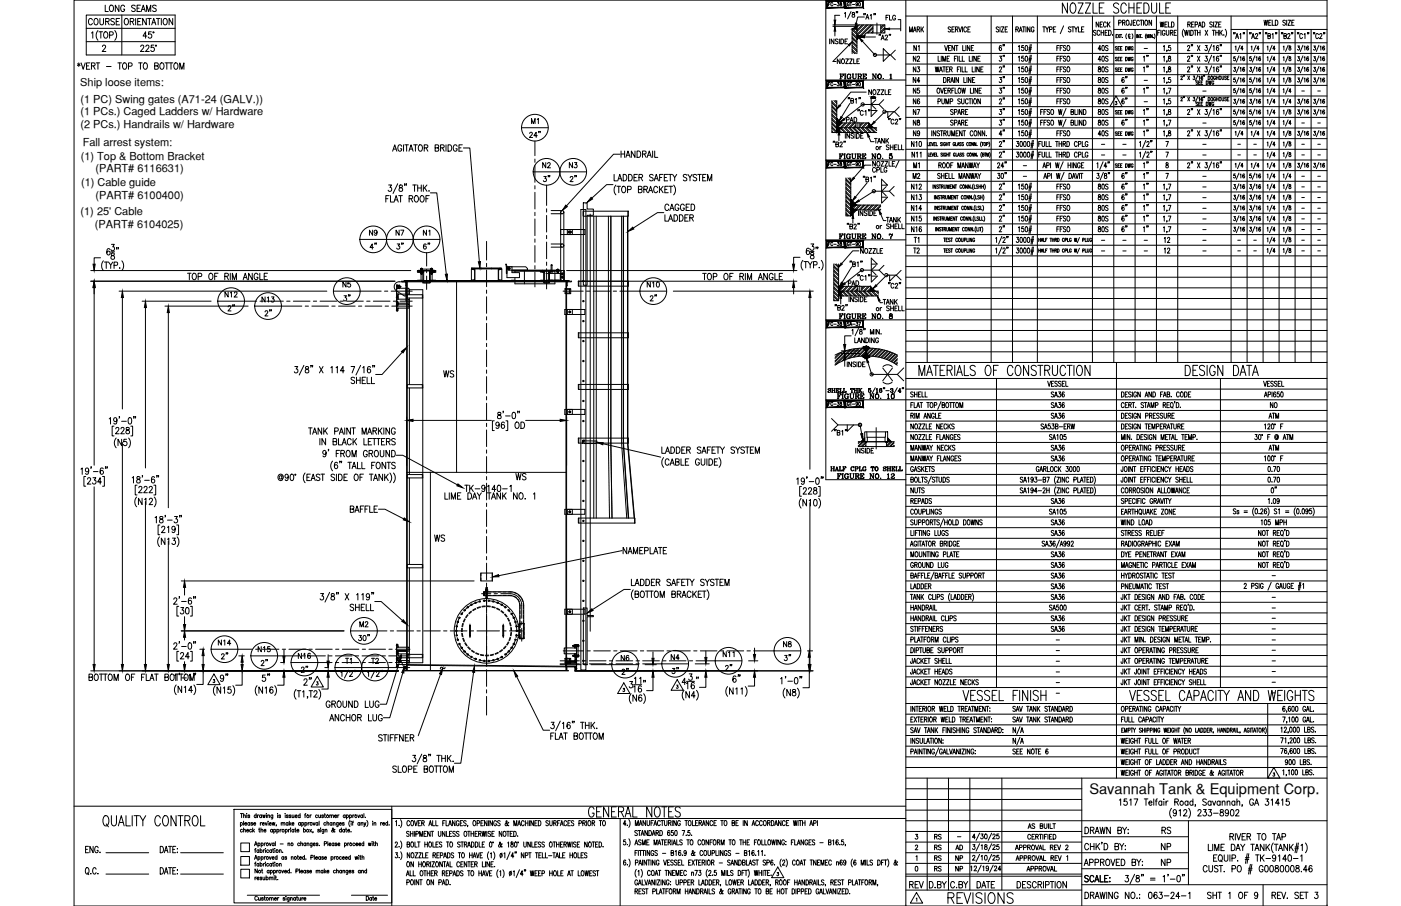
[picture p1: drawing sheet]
<svg xmlns="http://www.w3.org/2000/svg" width="432mm" height="279mm" viewBox="0 0 432 279" stroke-linecap="round" stroke-linejoin="round" font-family="sans-serif">
<defs><g id="words">
<text font-size="6.6" x="291.4" y="279.8">REVISIONS</text>
<g font-size="5.3">
<text x="203.6" y="94.2" transform="rotate(-90 203.6 94.2)">2&quot;</text>
<text x="80.8" y="98.8">2&quot;</text>
<text x="158" y="149.2">WS</text>
<text x="133" y="168.3">WS</text>
<text x="67.4" y="204.6">2&quot;</text>
<text x="222.6" y="208.1">2&quot;</text>
<text x="279.4" y="275.2">REV</text>
</g>
<g font-size="4.9">
<text x="26.5" y="8.8">COURSE</text>
<text x="280.8" y="16.9">N1</text>
<text x="310.8" y="16.9" transform="rotate(-90 310.8 16.9)">6&quot;</text>
<text x="337.6" y="16.9">40S</text>
<text x="306.9" y="20.1">3&quot;</text>
<text x="306.9" y="23.3">2&quot;</text>
<text x="355.2" y="20.1" transform="rotate(-90 355.2 20.1)">1&quot;</text>
<text x="280.5" y="26.8">N4</text>
<text x="306.9" y="30">3&quot;</text>
<text x="337.6" y="26.8">80S</text>
<text x="355.2" y="30" transform="rotate(-90 355.2 30)">1&quot;</text>
<text x="306.9" y="33.2">2&quot;</text>
<text x="163" y="39.5">M1</text>
<text x="280.5" y="39.9">N8</text>
<text x="280.5" y="36.7">N7</text>
<text x="306.9" y="39.9">3&quot;</text>
<text x="337.6" y="36.7">80S</text>
<text x="337.6" y="39.9">80S</text>
<text x="355.2" y="36.7" transform="rotate(-90 355.2 36.7)">1&quot;</text>
<text x="355.2" y="39.9" transform="rotate(-90 355.2 39.9)">1&quot;</text>
<text x="280.1" y="46.6">N10</text>
<text x="306.9" y="43">4&quot;</text>
<text x="355.2" y="43" transform="rotate(-90 355.2 43)">1&quot;</text>
<text x="306.9" y="49.7">2&quot;</text>
<text x="355.2" y="52.9" transform="rotate(-90 355.2 52.9)">1&quot;</text>
<text x="166.5" y="57.2">3&quot;</text>
<text x="174.6" y="57.2">2&quot;</text>
<text x="280.1" y="59.6">N12</text>
<text x="280.5" y="56.4">M2</text>
<text x="306.9" y="59.6">2&quot;</text>
<text x="337.6" y="59.6">80S</text>
<text x="355.2" y="59.6" transform="rotate(-90 355.2 59.6)">1&quot;</text>
<text x="306.9" y="62.8">2&quot;</text>
<text x="355.2" y="62.8" transform="rotate(-90 355.2 62.8)">1&quot;</text>
<text x="280.1" y="66.3">N14</text>
<text x="280.1" y="69.5">N15</text>
<text x="310.8" y="69.5" transform="rotate(-90 310.8 69.5)">2&quot;</text>
<text x="337.6" y="66.3">80S</text>
<text x="337.6" y="69.5">80S</text>
<text x="355.2" y="69.5" transform="rotate(-90 355.2 69.5)">1&quot;</text>
<text x="113.2" y="78">4&quot;</text>
<text x="121.4" y="78">3&quot;</text>
<text x="129.5" y="78">6&quot;</text>
<text x="306.9" y="72.7">2&quot;</text>
<text x="355.2" y="72.7" transform="rotate(-90 355.2 72.7)">1&quot;</text>
<text x="284.7" y="79.4" transform="rotate(-90 284.7 79.4)">T2</text>
<text x="361.9" y="79.4" transform="rotate(-90 361.9 79.4)">12</text>
<text x="79.7" y="94.5">N13</text>
<text x="109" y="94.2" transform="rotate(-90 109 94.2)">3&quot;</text>
<text x="73.4" y="97" transform="rotate(-90 73.4 97)">2&quot;</text>
<text x="135.8" y="117.5">WS</text>
<text x="390.5" y="127">NO</text>
<text x="142.5" y="152.8">TK-9140-1</text>
<text x="394.8" y="153.1" transform="rotate(-90 394.8 153.1)">0&quot;</text>
<text x="106.9" y="159.1">BAFFLE</text>
<text x="221.9" y="203.9">N11</text>
<text x="240.6" y="200.7">N8</text>
<text x="83.6" y="206.4" transform="rotate(-90 83.6 206.4)">2&quot;</text>
<text x="96" y="208.5" transform="rotate(-90 96 208.5)">2&quot;</text>
<text x="190.5" y="205">N6</text>
<text x="190.9" y="209.2">2&quot;</text>
<text x="206.4" y="208.8">3&quot;</text>
<text x="240.9" y="205">3&quot;</text>
<text x="357" y="263.2">NP</text>
<text x="357.4" y="258.2">RS</text>
<text x="357" y="268.1">NP</text>
</g>
<text font-size="4.5" x="335.7" y="244.9">Savannah Tank &amp; Equipment Corp.</text>
<g font-size="4.4">
<text x="272.3" y="7.4">FLG</text>
<text x="279.4" y="10.9">MARK</text>
<text x="336.9" y="9.5">NECK</text>
<text x="356.7" y="9.5">WELD</text>
<text x="280.5" y="23.3">N3</text>
<text x="280.5" y="20.1">N2</text>
<text x="337.6" y="20.1">40S</text>
<text x="337.6" y="23.3">80S</text>
<text x="280.5" y="30">N5</text>
<text x="337.6" y="30">80S</text>
<text x="348.5" y="26.8" transform="rotate(-90 348.5 26.8)">6&quot;</text>
<text x="348.5" y="30" transform="rotate(-90 348.5 30)">6&quot;</text>
<text x="280.5" y="33.2">N6</text>
<text x="337.6" y="33.2">80S</text>
<text x="348.5" y="33.2" transform="rotate(-90 348.5 33.2)">6&quot;</text>
<text x="260" y="38.8">PAD</text>
<text x="348.5" y="39.9" transform="rotate(-90 348.5 39.9)">6&quot;</text>
<text x="268.5" y="45.5">TANK</text>
<text x="280.5" y="43">N9</text>
<text x="337.6" y="43">40S</text>
<text x="166.5" y="52.9">N2</text>
<text x="174.6" y="52.9">N3</text>
<text x="280.8" y="52.9">M1</text>
<text x="268.1" y="54.3">CPLG</text>
<text x="348.5" y="56.4" transform="rotate(-90 348.5 56.4)">6&quot;</text>
<text x="348.5" y="59.6" transform="rotate(-90 348.5 59.6)">6&quot;</text>
<text x="280.1" y="62.8">N13</text>
<text x="337.6" y="62.8">80S</text>
<text x="348.5" y="62.8" transform="rotate(-90 348.5 62.8)">6&quot;</text>
<text x="348.5" y="69.5" transform="rotate(-90 348.5 69.5)">6&quot;</text>
<text x="112.9" y="73.7">N9</text>
<text x="121.4" y="73.7">N7</text>
<text x="129.5" y="73.7">N1</text>
<text x="280.1" y="72.7">N16</text>
<text x="284.3" y="75.8" transform="rotate(-90 284.3 75.8)">T1</text>
<text x="337.6" y="72.7">80S</text>
<text x="348.5" y="72.7" transform="rotate(-90 348.5 72.7)">6&quot;</text>
<text x="358.1" y="75.8">12</text>
<text x="104.8" y="89.6">N5</text>
<text x="198.6" y="89.6">N10</text>
<text x="260.7" y="89.3">PAD</text>
<text x="68.4" y="92.8">N12</text>
<text x="271.3" y="94.9">TANK</text>
<text x="390.2" y="130.2">ATM</text>
<text x="390.2" y="140.1">ATM</text>
<text x="110.1" y="194.4">M2</text>
<text x="66.3" y="200">N14</text>
<text x="78.7" y="202.1">N15</text>
<text x="91" y="204.3">N16</text>
<text x="105.5" y="205.7">T1</text>
<text x="113.6" y="205.7">T2</text>
<text x="206" y="204.6">N4</text>
<text x="287.2" y="263.2">RS</text>
<text x="287.2" y="260">RS</text>
<text x="293.9" y="263.2">AD</text>
<text x="287.2" y="269.9">RS</text>
<text x="287.2" y="266.7">RS</text>
<text x="293.5" y="269.9">NP</text>
<text x="293.5" y="266.7">NP</text>
</g>
<g font-size="3.4">
<text x="24.7" y="26.5">Ship loose items:</text>
<text x="24.8" y="31.6">(1 PC) Swing gates (A71-24 (GALV.))</text>
<text x="24.8" y="35.4">(1 PCs.) Caged Ladders w/ Hardware</text>
<text x="24.8" y="39.3">(2 PCs.) Handrails w/ Hardware</text>
<text x="25.5" y="44.9">Fall arrest system:</text>
<text x="24.9" y="49.2">(1) Top &amp; Bottom Bracket</text>
<text x="29.4" y="53">(PART# 6116631)</text>
<text x="25" y="57.4">(1) Cable guide</text>
<text x="29.4" y="61.3">(PART# 6100400)</text>
<text x="24.8" y="66.2">(1) 25' Cable</text>
<text x="29.3" y="70.2">(PART# 6104025)</text>
</g>
<text font-size="3.1" x="134.8" y="207.4">~</text>
<g font-size="2.6">
<text x="351.7" y="16.2">-</text>
<text x="351.7" y="26.1">-</text>
<text x="369.7" y="29.3">-</text>
<text x="400.4" y="29.3">-</text>
<text x="405.3" y="29.3">-</text>
<text x="351.7" y="32.5">-</text>
<text x="369.7" y="39.2">-</text>
<text x="400.4" y="39.2">-</text>
<text x="405.3" y="39.2">-</text>
<text x="338.7" y="45.9">-</text>
<text x="345" y="45.9">-</text>
<text x="369.7" y="45.9">-</text>
<text x="380.6" y="45.9">-</text>
<text x="385.6" y="45.9">-</text>
<text x="400.4" y="45.9">-</text>
<text x="405.3" y="45.9">-</text>
<text x="314.3" y="52.2">-</text>
<text x="338.7" y="49">-</text>
<text x="345" y="49">-</text>
<text x="369.7" y="49">-</text>
<text x="380.6" y="49">-</text>
<text x="385.6" y="49">-</text>
<text x="400.4" y="49">-</text>
<text x="405.3" y="49">-</text>
<text x="314.3" y="55.7">-</text>
<text x="369.7" y="55.7">-</text>
<text x="369.7" y="58.9">-</text>
<text x="400.4" y="55.7">-</text>
<text x="400.4" y="58.9">-</text>
<text x="405.3" y="55.7">-</text>
<text x="405.3" y="58.9">-</text>
<text x="369.7" y="62.1">-</text>
<text x="369.7" y="65.6">-</text>
<text x="400.4" y="62.1">-</text>
<text x="400.4" y="65.6">-</text>
<text x="405.3" y="62.1">-</text>
<text x="405.3" y="65.6">-</text>
<text x="369.7" y="68.8">-</text>
<text x="369.7" y="72">-</text>
<text x="400.4" y="68.8">-</text>
<text x="400.4" y="72">-</text>
<text x="405.3" y="68.8">-</text>
<text x="405.3" y="72">-</text>
<text x="338.7" y="75.5">-</text>
<text x="345" y="75.5">-</text>
<text x="351.7" y="75.5">-</text>
<text x="369.7" y="75.5">-</text>
<text x="380.6" y="75.1">-</text>
<text x="385.6" y="75.1">-</text>
<text x="400.4" y="75.1">-</text>
<text x="405.3" y="75.1">-</text>
<text x="338.7" y="78.7">-</text>
<text x="345" y="78.7">-</text>
<text x="351.7" y="78.7">-</text>
<text x="369.7" y="78.7">-</text>
<text x="380.6" y="78.7">-</text>
<text x="385.6" y="78.7">-</text>
<text x="400.4" y="78.7">-</text>
<text x="405.3" y="78.7">-</text>
<text x="391.2" y="178.9">-</text>
<text x="391.2" y="185.6">-</text>
<text x="391.2" y="188.7">-</text>
<text x="391.2" y="191.9">-</text>
<text x="391.2" y="195.1">-</text>
<text x="324.6" y="201.8">-</text>
<text x="324.6" y="198.6">-</text>
<text x="391.2" y="198.6">-</text>
<text x="391.2" y="201.8">-</text>
<text x="324.6" y="208.5">-</text>
<text x="324.6" y="205.3">-</text>
<text x="391.2" y="208.5">-</text>
<text x="391.2" y="205">-</text>
<text x="324.6" y="214.8">-</text>
<text x="324.6" y="211.7">-</text>
<text x="391.2" y="211.7">-</text>
<text x="391.2" y="214.8">-</text>
<text x="294.2" y="259.3">-</text>
</g>
</g></defs>
<!-- layer: DIM -->
<g fill="none" stroke="#000" stroke-width=".31">
<path d="M23.9 19.7l.8 .5M24.3 19.4v1.1M24.7 19.7l-.8 .5M25 19.4l.6 2 .7-2M26.6 4.6h27.4v12.4h-27.4zM26.6 12.8h27.4M26.6 8.7h27.4M27.7 19.4h-1v2h1M28.2 10.2l.4-.4v2M29.6 19.4h1.1M30.2 9.4a2.3 2.3 0 0 0 0 3M30.2 19.4v2"/>
<path d="M31.1 9.8v2M31.6 14.4l.2-.4 .4-.1 .4 .6-1.1 1.4h1.1M32.3 9.9l.1-.1a1 1 0 0 1 .9 1 1 1 0 0 1-.9 1 1.24 1.24 0 0 1-.1-1.9zM32.4 1.6v2h1M33.8 10.8l.9-.1 .1-.7-1-.2v2M34 1.7l.2-.1a1 1 0 0 1 .8 1 1 1 0 0 1-.8 1 1.26 1.26 0 0 1-.2-1.9zM35.4 9.4a2.24 2.24 0 0 1 0 3M36.3 19.4h1.1M36.7 1.6v2l-1.2-2v2M36.9 19.4v2M37.5 4.6v12.4M38.1 19.5l.1-.1a1 1 0 0 1 .9 1 1 1 0 0 1-.9 1 1.26 1.26 0 0 1-.1-1.9z"/>
<path d="M38.4 2.1a.61 .61 0 0 0-.7-.5 .61 .61 0 0 0-.5 .7v.5a.61 .61 0 0 0 .6 .8 .61 .61 0 0 0 .6-.8h-.4M40.1 6.6l1-.1 .1-.6-1.1-.2v2M40.7 6.6l.6 1.1M41.7 1.9l-.4-.3-.7 .3 .1 .4 .8 .4v.8l-.5 .1-.4-.3M41.8 5.7v2M42.2 2.5h.7M42.4 6.6h.7M42.7 19.4h1.1M43.3 1.6h-1.1v2h1.1M43.3 19.4v2M43.4 14.4l.1-.4 .5-.1 .3 .6-1 1.4h1.1M43.5 5.7h-1.1v2h1.1"/>
<path d="M43.5 3.6l.7-2 .6 2M43.8 2.9h.8M44.5 19.5l.1-.1a1 1 0 0 1 .9 1 1 1 0 0 1-.9 1 1.26 1.26 0 0 1-.1-1.9zM45 14.4l.1-.4 .5-.1 .3 .6-1 1.4h1.1M45.1 5.7v2l-1.1-2v2M45.2 3.6v-2l.6 2 .7-2v2M45.3 11.1h-1.2l.8-1.3v2M45.5 5.7h1.1M46 5.7v2M46.6 9.8h-.8v.8a.62 .62 0 0 1 .9 .1 .62 .62 0 0 1-.1 .9 .62 .62 0 0 1-.9-.2M46.8 7.7l.6-2 .6 2M47 7h.8"/>
<path d="M47.4 13.9h-.8v.9a.62 .62 0 0 1 .9 0 .62 .62 0 0 1-.1 .9 .62 .62 0 0 1-.9-.2M48.2 1.9l-.4-.3-.6 .1-.1 .5 .9 .5 .2 .6-.4 .3-.8-.3M48.2 5.7h1.1M48.7 5.7v2M49.6 19.5l.1-.1a1 1 0 0 1 .9 1 1 1 0 0 1-.9 1 1.26 1.26 0 0 1-.1-1.9zM49.7 5.7v2M50.6 5.8l.2-.1a1 1 0 0 1 .8 1 1 1 0 0 1-.8 1 1.26 1.26 0 0 1-.2-1.9zM50.9 19.4h1.1M51.4 19.4v2M52.1 19.4h1.2M52.7 19.4v2M53.2 5.7v2l-1.1-2v2"/>
<path d="M53.9 19.5l.2-.1a1 1 0 0 1 .8 1 1 1 0 0 1-.8 1 1.26 1.26 0 0 1-.2-1.9zM26.7 20.3h.6M28.2 20.3l.9-.1 .1-.6-1-.2v2M28.7 20.3l.6 1.1M32.8 20.5h1.4M39.6 20.4l1-.1 .1-.3-.1-.5-1-.1v2M47.7 20.3l.9-.1 .1-.6-1-.2v2l1-.2 .1-.5-.4-.4M55.4 21.4v-2l.6 2 .7-2v2M160.8 39.4h8.2M119.8 57h.9l-.5 .8a.6 .6 0 0 1 .5 .9 .6 .6 0 0 1-1.1 0M121 46.6l.7-1.9 .6 1.9M121.3 46h.7"/>
<path d="M122.6 56.7l-1.5 3M123.1 57.2v.5a.72 .72 0 0 1 .9 .4 .72 .72 0 0 1-.3 .9 .63 .63 0 0 1-.8-.6 .63 .63 0 0 1 .9-.6l.2-.3-.1-.3zM123.8 45.1a.61 .61 0 0 0-.7-.4 .61 .61 0 0 0-.5 .7v.5a.61 .61 0 0 0 .6 .7 .61 .61 0 0 0 .6-.7h-.4M124.4 44.7v1.9M124.8 44.7h1.1M124.8 56.8h-.1h.1l-.1 .4M125.3 56.8l-.2 .4M125.3 44.7v1.9M126 46.6l.7-1.9 .6 1.9M126.3 46h.8M127.2 57h1.1M127.5 44.7h1.1"/>
<path d="M127.8 57v2M128 44.7v1.9M128.7 57v2M128.7 58h1.1M129.2 44.7h.2a1 1 0 0 1 .8 .9 1 1 0 0 1-.8 1 1.29 1.29 0 0 1-.2-1.9zM129.8 57v2M130.5 57v2M130.7 45.6l1-.1 .1-.6-1.1-.2v1.9M130.9 57.9l.7 1.1M131.3 45.6l.6 1M131.6 57l-1.1 1.4M132.2 58.8v.2z"/>
<path d="M132.7 59.5h1.9l3 25.1M134.1 45.6l1-.1v-.6l-1-.2v1.9l1-.2 .1-.4-.4-.4M135.8 45.6l.9-.1 .1-.6-1-.2v1.9M136.3 45.6l.6 1M137.5 44.7v1.9M138.1 44.7a1 1 0 0 1 1.1 .9 1 1 0 0 1-1.1 1zM140.9 45.1a.61 .61 0 0 0-.7-.4 .61 .61 0 0 0-.5 .7v.5a.61 .61 0 0 0 .6 .7 .61 .61 0 0 0 .6-.7h-.4M141.5 45.6h.6M142.5 44.7h-1v1.9h1M142.8 45.6h2l2.9 35.1M163.3 41.2l.2-.4 .6 .3-.9 1.3h.9M164.4 53h16.4"/>
<path d="M165.6 41.8h-1.1l.7-1v1.6M188.9 56.9h-1.9l-4.6 4.2M189.3 53.8v2h.9M189.8 57.1a2.3 2.3 0 0 0 0 3M190.1 57.4h1.2M190.4 55.8l.6-2 .7 2M190.6 55.1h.8M190.7 57.4v2M191.1 47.6h-2l-14.5 15.9M191.4 46.6v1.9M191.4 47.5h1.1M191.9 57.6l.2-.2a1.02 1.02 0 0 1 .8 1 1.02 1.02 0 0 1-.8 1 1.27 1.27 0 0 1-.2-1.8z"/>
<path d="M192.1 53.8a1.01 1.01 0 0 1 1.1 1 1.01 1.01 0 0 1-1.1 1zM192.5 46.6v1.9M192.9 48.5l.6-1.9 .7 1.9M193.2 47.9h.8M193.4 58.5l1-.1 .1-.8-1.1-.2v2M193.7 53.8a1.01 1.01 0 0 1 1.2 1 1.01 1.01 0 0 1-1.2 1zM195.4 54.7h.6M195.7 46.6v1.9l-1.1-1.9v1.9M196.3 46.6a1 1 0 0 1 1.2 1 1 1 0 0 1-1.2 .9zM196.4 53.8h-1v2h1M196.8 58.4l.9-.1 .1-.7-1-.2v2l1-.2 .1-.4-.4-.4M196.9 54.7l1-.1 .1-.6-1.1-.2v2"/>
<path d="M197.5 54.7l.6 1.1M198 47.5l1-.1 .1-.6-1.1-.2v1.9M198.4 58.4l1-.1v-.7l-1-.2v2M198.6 47.5l.5 1M199 58.4l.6 1M199.5 48.5l.6-1.9 .6 1.9M199.7 47.9h.8M199.9 59.4l.6-2 .7 2M200.1 58.8h.8M201.1 46.6v1.9M201.3 54.1l-.4-.3-.7 .3 .2 .4 .8 .5v.7l-.6 .1-.4-.3M201.6 55.8l.7-2 .6 2"/>
<path d="M201.8 46.6v1.9h.9M201.9 55.1h.8M202.7 57.9a.61 .61 0 0 0-.8-.4 .61 .61 0 0 0-.4 .7v.5a.61 .61 0 0 0 .4 .7 .61 .61 0 0 0 .8-.5M203.2 57.4v2M203.3 54.7h.7M203.6 58.3l.8 1.1M204.4 53.8h-1.1v2M204.4 57.4l-1.2 1.4M204.7 54.7h.7M204.9 58.4h.6M205.8 53.8h-1.1v2h1.1M206 57.4h-1.1v2h1.1"/>
<path d="M206 53.8h1.1M206.2 57.4h1.1M206.6 53.8v2M206.8 57.4v2M207.3 53.8l.6 .9v1.1M207.6 57.1a2.24 2.24 0 0 1 0 3M208.6 53.8l-.7 .9M211.7 54.1l-.4-.3-.7 .3 .1 .4 .9 .5a.48 .48 0 0 1-.3 .8l-.7-.3M212 53.8l.7 .9v1.1M213.3 53.8l-.6 .9M214.7 54.1l-.4-.3-.7 .3 .2 .4 .9 .5v.5l-.4 .3-.7-.3M215.1 53.8h1.1"/>
<path d="M215.6 53.8v2M216.6 54.7h.6M217.6 53.8h-1v2h1M218.1 55.8v-2l.6 2 .7-2v2M31 79.5h-2v2M33.9 77l-.4-.3a1.12 1.12 0 0 0 0 2 .58 .58 0 0 0 .4-.9 .58 .58 0 0 0-.9-.1l-.1 .3M34.2 77.7h1.1M34.4 75.4h.8l-.4 .7a.6 .6 0 0 1 .4 .9 .6 .6 0 0 1-1 0M34.4 78.1v.6a.72 .72 0 0 1 .8 .4 .72 .72 0 0 1-.3 .9 .64 .64 0 0 1-.8-.7 .64 .64 0 0 1 .9-.6l.2-.2v-.4zM36 76.4l-.1 .5M36.5 76.4h-.2h.2l-.2 .5M110.9 73.8h24.7"/>
<path d="M118.9 61.3h.6M120 60.3h-1.1v2M120.4 60.3v2h.9M121.5 62.3l.6-2 .6 2M121.7 61.6h.8M122.9 60.3h1.1M123.5 60.3v2M126.1 61.3l.9-.1 .1-.7-1-.2v2M126.6 61.3l.6 1M128 60.4l.2-.1a1.01 1.01 0 0 1 .8 1 1.01 1.01 0 0 1-.8 1 1.24 1.24 0 0 1-.2-1.9zM129.8 60.4l.1-.1a1.01 1.01 0 0 1 .9 1 1.01 1.01 0 0 1-.9 1 1.24 1.24 0 0 1-.1-1.9zM131.3 61.3h.6"/>
<path d="M132.3 60.3h-1v2M204.6 65.6h-2l-7.4 4.7M204.9 66.2v2h1M206 68.2l.7-2 .6 2M206.1 63.4a.61 .61 0 0 0-.7-.4 .61 .61 0 0 0-.5 .7v.5a.61 .61 0 0 0 .5 .7 .61 .61 0 0 0 .7-.4M206.3 67.5h.8M206.4 64.9l.7-2 .6 2M206.7 64.3h.8M207.7 66.2a.99 .99 0 0 1 1.2 1 .99 .99 0 0 1-1.2 1zM209.2 63.4a.61 .61 0 0 0-.7-.4 .61 .61 0 0 0-.5 .7v.5a.61 .61 0 0 0 .6 .7 .61 .61 0 0 0 .6-.7h-.4M209.4 66.2a1 1 0 0 1 1.1 1 1 1 0 0 1-1.1 1zM210.9 63.4a.61 .61 0 0 0-.7-.4 .61 .61 0 0 0-.5 .7v.5a.61 .61 0 0 0 .6 .7 .61 .61 0 0 0 .6-.7h-.4"/>
<path d="M211.1 67.2h.6M211.5 63.9h.6M212.1 66.2h-1v2h1M212.5 62.9h-1v2h1M212.6 67.2l1-.1v-.7l-1-.2v2M213 62.9a.99 .99 0 0 1 1.1 1 .99 .99 0 0 1-1.1 1zM213.1 67.2l.6 1M246.6 79.4h-2v2.1M249.4 76.8l-.4-.3a1.13 1.13 0 0 0 0 2 .55 .55 0 0 0 .6-.5 .55 .55 0 0 0-.5-.6 .55 .55 0 0 0-.6 .5M249.8 77.5h1.1M249.9 75.2h.9l-.5 .8a.6 .6 0 0 1 .5 .9 .6 .6 0 0 1-1-.1M249.9 78v.5a.72 .72 0 0 1 .9 .4 .72 .72 0 0 1-.3 .9 .63 .63 0 0 1-.8-.6 .63 .63 0 0 1 .9-.6l.1-.6z"/>
<path d="M251.6 76.3l-.1 .4M252.1 76.3h-.2h.2l-.2 .4M28 86.7h93.7M28 83.4h98.6M29 88.7v54.8M31.9 80.4a2.3 2.3 0 0 0 0 3M32.2 80.8h1.1M32.7 80.8v2M33.5 80.8l.6 .9v1.1M34.8 80.8l-.7 .9M35.2 81.8l.9-.1v-.8l-.9-.1v2M36.7 89.8h64"/>
<path d="M36.9 82.6h.1M37.5 80.4a2.3 2.3 0 0 1 0 3M37.7 91.8v34.3M43.8 92.9h21.3M44.8 94.8v49.5M50.8 94.4h25.7M51.9 96.4v60.2M57.8 84.3h1.1M58.4 84.3v2M59.5 84.4l.2-.1a1.01 1.01 0 0 1 .8 1 1.01 1.01 0 0 1-.8 1 1.27 1.27 0 0 1-.2-1.9zM61.1 85.3l.9-.1 .1-.7-1-.2v2M64.7 84.4l.1-.1a1.01 1.01 0 0 1 .8 1 1.01 1.01 0 0 1-.8 1 1.29 1.29 0 0 1-.1-1.9z"/>
<path d="M66.2 85.2h.6M67.1 92.9h8.3M67.2 84.3h-1v2M69.3 85.2l1-.1v-.7l-1-.1v2M69.9 85.2l.5 1.1M71 84.3v2M71.6 86.3v-2l.6 2 .7-2v2M75 86.3l.6-2 .6 2M75.2 85.6h.8M77.7 84.3v2l-1.1-2v2M78.5 94.4h8.2M79.5 84.8a.61 .61 0 0 0-.7-.5 .61 .61 0 0 0-.5 .7v.5a.61 .61 0 0 0 .6 .8 .61 .61 0 0 0 .6-.8h-.4"/>
<path d="M80.1 84.3v2h.9M81.4 85.2h.7M82.5 84.3h-1.1v2h1.1M102.8 89.8h8.2M174.6 83.4h71M178.2 86.7h67.4M197.3 89.8h8.2M207.5 89.8h43.2M216.6 84.3h1.1M217.1 84.3v2M218.3 84.4l.2-.1a1 1 0 0 1 .8 1 1 1 0 0 1-.8 1 1.24 1.24 0 0 1-.2-1.9zM219.8 85.3h1l.1-.8-1.1-.2v2"/>
<path d="M223.4 84.4l.2-.1a1 1 0 0 1 .8 1 1 1 0 0 1-.8 1 1.24 1.24 0 0 1-.2-1.9zM224.9 85.3h.7M226 84.3h-1.1v2M228 85.3l1-.1 .1-.7-1.1-.2v2M228.6 85.3l.6 1M229.7 84.3v2M230.4 86.3v-2l.6 2 .6-2v2M233.7 86.3l.7-2 .6 2M234 85.6h.8M236.5 84.3v2l-1.1-2v2M238.3 84.8a.62 .62 0 0 0-.8-.5 .62 .62 0 0 0-.4 .8v.4a.62 .62 0 0 0 .6 .8 .62 .62 0 0 0 .6-.8h-.4M238.8 84.3v2h1"/>
<path d="M240.2 85.3h.6M241.2 84.3h-1v2h1M244.6 88.7v2M247.5 80.3a2.31 2.31 0 0 0 0 3M247.8 80.7h1.1M248.3 80.7v1.9M249 80.7l.7 .9v1M249.6 91.8v52.9M250.3 80.7l-.6 .9M250.7 81.7l1-.1 .1-.7-1.1-.2v1.9M252.5 82.4v.2zM253.1 80.3a2.31 2.31 0 0 1 0 3"/>
<path d="M90.9 113h.9l-.5 .8a.6 .6 0 0 1 .5 .9 .6 .6 0 0 1-1.1-.1M93.7 112.7l-1.5 3M94.2 113.1v.6a.72 .72 0 0 1 .9 .4 .72 .72 0 0 1-.3 .9 .63 .63 0 0 1-.8-.7 .63 .63 0 0 1 .9-.5l.2-.3-.1-.4zM95.9 112.8h-.2h.2l-.2 .4M96.4 112.8l-.2 .4M98.4 113l1.2 2M99.6 113l-1.2 2M102 113.4l.4-.4v2M103.6 113.4l.4-.4v2M106.1 114.3h-1.2l.8-1.3v2M108.2 113h1.1l-.8 2M109.3 116.6l-.4-.3-.5 .1-.1 .6 .9 .5 .1 .5-.4 .3-.7-.3"/>
<path d="M109.9 116.3v2M109.9 117.3h1.1M111 116.3v2M111.1 112.7l-1.4 3M111.6 117.3h.7M111.8 113.4l.4-.4v2M112.7 116.3h-1.1v2h1.1M113.1 116.3v2h1M114.2 113.3l-.3-.3a1.1 1.1 0 0 0-.7 1 1.1 1.1 0 0 0 .6 1 .55 .55 0 0 0 .5-.5 .55 .55 0 0 0-.5-.6 .55 .55 0 0 0-.6 .4M114.5 116.3v2h1M115 112.8l-.2 .4M115.5 112.8h-.2h.2l-.2 .4"/>
<path d="M124 108.6l-6.2 6.9h-2M33.7 129.2l.4-.4v2M35.1 131.4h-.5v3h.5M35.7 132.3l.2-.4 .4-.1 .3 .6-1 1.4h1.1M35.8 135.1a2.24 2.24 0 0 0 0 3M36 129.5a.53 .53 0 0 1-.5 .5 .53 .53 0 0 1-.5-.6l.5-.6a1.08 1.08 0 0 1 .6 1 1.08 1.08 0 0 1-.7 1l-.3-.3M36.9 128.5h-.2h.2l-.2 .5M37.3 132.3l.1-.4 .5-.1 .3 .6-1 1.4h1.1M37.5 135.5v1.9l-1.1-1.9v1.9M37.5 129.9h1.4M37.7 136.5v68.4M39 131.9v.6a.72 .72 0 0 1 .8 .4 .72 .72 0 0 1-.3 .9 .64 .64 0 0 1-.7-.7 .64 .64 0 0 1 .8-.6l.2-.2v-.4z"/>
<path d="M39 135.5h-.8l-.1 .8a.61 .61 0 0 1 .9 0 .61 .61 0 0 1-.1 .9 .61 .61 0 0 1-.9-.1M39.6 135.1a2.3 2.3 0 0 1 0 3M39.7 128.9h.7l.1 .3v1.2l-.4 .4-.5-.4-.1-.8zM40.3 131.4h.6v3h-.6M41.3 128.5l-.1 .5M41.8 128.5h-.2h.2l-.2 .5M95.1 132h1.1M95.6 132v1.9M96.4 133.9l.6-1.9 .6 1.9M96.6 133.3h.8M98.6 135.2v2M99.1 132v1.9l-1.1-1.9v1.9"/>
<path d="M99.8 132v1.9M100.2 132.8l.7 1.1M100.4 135.2v2l-1.2-2v2M100.5 139.6l-.2 .4a.55 .55 0 0 1-.8-.2 .55 .55 0 0 1 .2-.7 .55 .55 0 0 1 .7 .1l.1 .4a.93 .93 0 0 1-.6 1.3l-.4-.3M100.9 132l-1.1 1.3M101.3 138.6l-.1 .5M102.7 136.2l.9-.1v-.8l-.9-.1v2l1-.2 .1-.5-.4-.3M103.1 133l1-.1 .2-.3-.2-.6h-1v1.9M103.6 139.8h.7M104.3 135.2v2h1M104.6 133.9l.6-1.9 .7 1.9M104.7 138.9h-1.1v2"/>
<path d="M104.8 133.3h.8M105.1 139.8l.9-.1v-.7l-.9-.1v2M105.5 137.2l.6-2 .6 2M105.6 139.8l.6 1.1M105.7 136.5h.8M106.3 132v1.9M107 139l.1-.1a1.01 1.01 0 0 1 .9 1 1.01 1.01 0 0 1-.9 1 1.29 1.29 0 0 1-.1-1.9zM108 132v1.9l-1.1-1.9v1.9M108.2 135.7a.61 .61 0 0 0-.7-.5 .61 .61 0 0 0-.4 .8v.5a.61 .61 0 0 0 .4 .7 .61 .61 0 0 0 .7-.5M108.4 132h1.1M108.8 135.2v2M109 132v1.9"/>
<path d="M109.2 136.1l.7 1.1M109.9 135.2l-1.1 1.3M111.6 133.9v-1.9l.6 1.9 .7-1.9v1.9M112.2 135.2v2h.9M113.2 139.4a.61 .61 0 0 0-.7-.5 .61 .61 0 0 0-.5 .8v.4a.61 .61 0 0 0 .6 .8 .61 .61 0 0 0 .6-.8h-.4M113.3 133.9l.6-1.9 .7 1.9M113.5 133.3h.8M113.5 136.2h.7M113.7 139.8l1-.1 .1-.6-1.1-.2v2M114.3 139.8l.6 1.1M114.6 135.2h-1.1v2h1.1M114.8 135.2h1.1"/>
<path d="M115 132.9l.9-.1 .1-.7-1-.1v1.9M115.4 135.2v2M115.5 132.9l.6 1M115.7 139l.1-.1a1.02 1.02 0 0 1 .9 1 1.02 1.02 0 0 1-.9 1 1.27 1.27 0 0 1-.1-1.9zM116.1 135.2h1.1M116.6 132v1.9M116.6 135.2v2M117 132.8l.8 1.1M117.2 138.9l.1 1.7 .4 .3 .5-.3 .1-1.7M117.6 136.2h.6M117.8 132l-1.2 1.3M118.3 132v1.9"/>
<path d="M118.6 135.2h-1v2h1M119.1 136.2l1-.1v-.7l-1-.2v2M119.7 136.2l.5 1M120.1 132v1.9l-1.1-1.9v1.9M120.1 138.9v2l-1.1-2v2M120.7 138.9a1 1 0 0 1 1.1 1 1 1 0 0 1-1.1 1zM121.8 132.4a.61 .61 0 0 0-.7-.4 .61 .61 0 0 0-.5 .7v.5a.61 .61 0 0 0 .6 .7 .61 .61 0 0 0 .6-.7h-.4M121.8 135.5l-.4-.3-.5 .1-.1 .6 1 .6v.4l-.4 .3-.7-.3M125.3 128.6v14.9M127.3 129.6h24.1M152.3 129.8h-.5v3h.5M153.5 127.3v.5a.72 .72 0 0 1 .8 .4 .72 .72 0 0 1-.2 .9 .63 .63 0 0 1-.8-.6 .63 .63 0 0 1 .8-.6l.3-.3-.1-.3z"/>
<path d="M153.8 130.8v.3a.54 .54 0 0 1-.8 .1 .54 .54 0 0 1 0-.8 .54 .54 0 0 1 .8 .1v.3a.9 .9 0 0 1-.6 1.3l-.3-.3M155.2 126.9h-.2h.2l-.2 .4M155.4 130.5l-.3-.3a1.11 1.11 0 0 0-.1 1.9 .55 .55 0 0 0 .6-.5 .55 .55 0 0 0-.5-.6 .55 .55 0 0 0-.6 .5M155.8 128.3h1.4M155.9 129.8h.6v3h-.6M158 127.3l.3-.2a1.07 1.07 0 0 1 .6 1 1.07 1.07 0 0 1-.6 1 1.38 1.38 0 0 1-.3-1.8zM159 130.3l.2-.1a1 1 0 0 1 .8 .9 1 1 0 0 1-.8 1 1.26 1.26 0 0 1-.2-1.8zM159.6 126.9h-.1h.1l-.1 .4M160.1 126.9h-.1h.1l-.1 .4M160.5 130.2a1 1 0 0 1 1.2 .9 1 1 0 0 1-1.2 1zM162 129.6h10.7M174.6 128.6v14.9"/>
<path d="M185.9 136.8l17.7 4.2M204 137.8v2h.9M205.1 139.8l.6-2 .7 2M205.3 139.1h.8M206.8 137.8a.99 .99 0 0 1 1.1 1 .99 .99 0 0 1-1.1 1zM208.4 137.8a1 1 0 0 1 1.2 1 1 1 0 0 1-1.2 1zM210.1 138.8h.7M211.2 137.8h-1.1v2h1.1M211.6 138.8l1-.1 .1-.7-1.1-.2v2M212.2 138.8l.6 1M216 138.1l-.4-.3-.7 .3 .1 .4 1 .7v.3l-.4 .3-.7-.3M216.3 139.8l.7-2 .6 2"/>
<path d="M216.6 139.1h.8M218 138.8h.7M219.1 137.8h-1.1v2M219.5 138.8h.6M220.5 137.8h-1v2h1M220.7 137.8h1.1M221.3 137.8v2M222 137.8l.7 1v1M223.3 137.8l-.6 1M226.4 138.1l-.4-.3-.7 .3 .1 .4 1 .7v.3l-.4 .3-.7-.3M226.7 137.8l.7 1v1M228 137.8l-.6 1"/>
<path d="M229.4 138.1l-.4-.3-.5 .1-.1 .6 .9 .5 .1 .5-.4 .3-.7-.3M229.8 137.8h1.1M230.3 137.8v2M231.3 138.8h.6M232.3 137.8h-1v2h1M232.8 139.8v-2l.6 2 .7-2v2M25 144.7l.3-.4v2M26.4 146.9h-.5v3h.5M27 147.8l.3-.5h.3l.3 .4-.2 .6-.8 1h1.1M27.3 145a.53 .53 0 0 1-.7 .4 .53 .53 0 0 1-.2-.9 .53 .53 0 0 1 .9 .1v.4a.94 .94 0 0 1-.6 1.3l-.3-.3M28.1 144l-.1 .5M28.7 147.3h.8l-.4 .8a.6 .6 0 0 1 .4 .9 .6 .6 0 0 1-1-.1"/>
<path d="M28.8 145.4h1.4M29 150.1v54.8M31.3 148.6h-1.2l.8-1.3v2M31.6 146.9h.6v3h-.6M31.8 144.6l-.5-.3a1.14 1.14 0 0 0 .1 2 .57 .57 0 0 0 .5-.9 .57 .57 0 0 0-1 0v.2M32.6 144h-.2h.2l-.2 .5M33.1 144l-.2 .5M40.7 147.4l.4-.4v1.9M42.1 153.3a2.24 2.24 0 0 0 0 3M42.2 149.6h-.5v3h.5M42.3 147.1v.5a.72 .72 0 0 1 .8 .4 .72 .72 0 0 1-.3 .9 .63 .63 0 0 1-.7-.6 .63 .63 0 0 1 .8-.6l.3-.3-.1-.3zM42.8 150.5l.1-.4 .5-.1 .4 .6-1.1 1.4h1.1"/>
<path d="M43.8 153.6v2l-1.1-2v2M43.9 146.7l-.1 .5M44.4 150.5l.2-.4 .4-.1 .3 .6-1 1.4h1.1M44.6 154l.4-.4v2M44.6 148.1h1.4M44.8 154.6v50.3M46 150.5l.3-.5h.3l.3 .4-1 1.6h1.1M46 154.1l.3-.5h.4l.3 .4-1 1.6h1.1M47.4 149.6h.6v3h-.6M47.5 153.3a2.3 2.3 0 0 1 0 3M47.6 147.3l-.3-.3a1.11 1.11 0 0 0-.1 1.9 .55 .55 0 0 0 .6-.5 .55 .55 0 0 0-.5-.6 .55 .55 0 0 0-.6 .5M47.8 159.6l.4-.3v1.9"/>
<path d="M48.4 146.7h-.1h.1l-.1 .5M48.9 146.7l-.2 .5M49.3 159.4v.5a.72 .72 0 0 1 .9 .4 .72 .72 0 0 1-.3 .9 .64 .64 0 0 1-.8-.6 .64 .64 0 0 1 .9-.6l.2-.3-.1-.3zM51 159l-.2 .5M53.8 159.3h.9l-.5 .7a.6 .6 0 0 1 .5 .9 .6 .6 0 0 1-1.1 0M55.5 159h-.2h.2l-.2 .5M55.9 159l-.1 .5M86.9 147l-.3-.3a.51 .51 0 0 0-.6 .5 .51 .51 0 0 0 .6 .5l.3-.3M86.9 146.7v1a.84 .84 0 0 0 .3-1.1 .84 .84 0 0 0-1.1-.3 .84 .84 0 0 0-.4 1.1 .83 .83 0 0 0 .5 .7 .83 .83 0 0 0 .9-.2M88.9 146.9l-.3 .5a.55 .55 0 0 1-.7-.2 .55 .55 0 0 1 .1-.8 .55 .55 0 0 1 .8 .1l.1 .4a.96 .96 0 0 1-.7 1.3l-.3-.3M89.7 146.3l.2-.1a1.09 1.09 0 0 1 .6 1 1.09 1.09 0 0 1-.6 1l-.4-.4-.1-.4zM94 145.9a2.3 2.3 0 0 0 0 3"/>
<path d="M94.6 147.2h.7M95.6 146.2h-1v2h1M95.9 148.2l.6-2 .7 2M96.1 147.6h.8M98.6 146.5l-.4-.3-.7 .3 .1 .5 1 .6v.3l-.4 .3-.7-.3M98.9 146.2h1.1M99.5 146.2v2M102.5 142.2a2.24 2.24 0 0 0 0 3M103.1 146.5l-.4-.3-.7 .3 .2 .5 .9 .4v.5l-.4 .3-.7-.3M103.7 146.2v2M104 142.9l-.3-.3a1.11 1.11 0 0 0-.7 .9 1.11 1.11 0 0 0 .6 1 .58 .58 0 0 0 .5-.8 .58 .58 0 0 0-1-.1v.3M104.3 146.2a1.01 1.01 0 0 1 1.2 1 1.01 1.01 0 0 1-1.2 1z"/>
<path d="M104.8 142.3l-.1 .4M105.3 142.3h-.2h.2l-.2 .4M106 147.2h.7M107.1 146.2h-1.1v2h1.1M107.2 142.6h1.1M107.8 142.6v1.9M108.5 140.9v-2l.6 2 .7-2v2M108.5 144.5l.6-1.9 .7 1.9M108.7 143.9h.8M109.5 146.3l.1-.1a1.01 1.01 0 0 1 .8 1 1.01 1.01 0 0 1-.8 1 1.29 1.29 0 0 1-.1-1.9zM110.2 142.6v1.9h.9M111 147.2h.6"/>
<path d="M111.5 142.6v1.9h1M112 146.2h-1v2M113.8 146.2h1.2M114.4 146.2v2M114.6 143.5h.6M115.1 148.2l.7-2 .6 2M115.4 147.6h.8M115.6 142.6h-1v1.9M116.2 142.7l.2-.1a1.01 1.01 0 0 1 .8 1 1.01 1.01 0 0 1-.8 .9 1.27 1.27 0 0 1-.2-1.8zM116.7 157h1.9l5.8 3M117.9 146.2v2l-1.1-2v2M118.6 146.2v2"/>
<path d="M118.9 142.6v1.9l-1.1-1.9v1.9M119 147.1l.7 1.1M119.3 142.6h1.1M119.7 146.2l-1.1 1.4M119.8 142.6v1.9M120.1 145.9a2.24 2.24 0 0 1 0 3M121.3 145.9a2.3 2.3 0 0 1 0 3M121.8 142.9l-.4-.3-.7 .3 .2 .4 .9 .5a.48 .48 0 0 1-.4 .7l-.7-.2M122.2 140.4h1.9l16.9 9.1M137.1 152v1.9h1M138.5 152v1.9M139.1 153.9v-1.9l.6 1.9 .7-1.9v1.9"/>
<path d="M160.3 152.1l.1-.1a1 1 0 0 1 .9 1 1 1 0 0 1-.9 .9 1.24 1.24 0 0 1-.1-1.8zM161.9 153.8v.1zM164.4 152.4l.4-.4v1.9M204.5 141.1a2.3 2.3 0 0 0 0 3M206.2 142a.61 .61 0 0 0-.7-.5 .61 .61 0 0 0-.5 .7v.5a.61 .61 0 0 0 .5 .8 .61 .61 0 0 0 .7-.5M206.5 143.5l.7-2 .6 2M206.8 142.8h.8M208.2 142.4l1-.1 .1-.6-1.1-.2v2l1.1-.2v-.7l-.4-.2M209.9 141.5v2h.9M211.2 142.4h.7M212.3 141.5h-1.1v2h1.1M215.6 142a.62 .62 0 0 0-.8-.5 .62 .62 0 0 0-.4 .7v.5a.62 .62 0 0 0 .6 .8 .62 .62 0 0 0 .6-.8h-.4"/>
<path d="M216.1 141.5v1.4l.5 .6 .5-.3 .1-1.7M217.9 141.5v2M218.5 141.5a1 1 0 0 1 1.2 1 1 1 0 0 1-1.2 1zM220.2 142.4h.6M221.2 141.5h-1v2h1M221.6 141.1a2.24 2.24 0 0 1 0 3M245.6 147.8l.4-.4v2M246.9 153.7a2.24 2.24 0 0 0 0 3M247 150h-.5v3h.5M247.6 150.9l.3-.5h.3l.3 .4-.2 .6-.8 1h1.1M247.9 148.1a.57 .57 0 0 1-.9 .4 .57 .57 0 0 1 .1-1l.3-.1a1.09 1.09 0 0 1 .6 1 1.09 1.09 0 0 1-.7 1l-.3-.3M248.6 154.1v1.9l-1.1-1.9v1.9"/>
<path d="M248.8 147.1h-.2h.2l-.2 .5M249.2 150.9l.3-.5h.3l.3 .4-1 1.6h1.1M249.4 154.4l.4-.3v1.9M249.4 148.5h1.4M249.6 155v49.9M250.8 150.5v.5a.73 .73 0 0 1 .9 .5 .73 .73 0 0 1-.3 .9 .64 .64 0 0 1-.7-.7 .64 .64 0 0 1 .8-.5l.2-.3v-.4zM251 154.2l.2-.1a1.08 1.08 0 0 1 .7 .9 1.08 1.08 0 0 1-.7 1l-.5-.8zM251.6 147.5l.3-.1a1.09 1.09 0 0 1 .6 1 1.09 1.09 0 0 1-.6 1l-.3-.1-.2-.8zM252.2 150h.6v3h-.6M252.3 153.7a2.24 2.24 0 0 1 0 3M253.2 147.1h-.2h.2l-.2 .5M253.7 147.1l-.2 .5"/>
<path d="M49.2 165.6a2.24 2.24 0 0 0 0 3M49.3 161.9h-.6v3h.6M49.8 162.8l.4-.5h.3l.3 .3-.2 .7-.8 1h1.1M50.8 165.9v2l-1.1-2v2M51.6 162.6l.4-.3v2M51.6 166.3l.4-.4v2M51.6 160.4h1.5M51.9 166.9v38M53.1 165.9h.9l-.4 .8a.6 .6 0 0 1 .5 .9 .6 .6 0 0 1-1.1-.1M54 162.9a.53 .53 0 0 1-.7 .4 .53 .53 0 0 1-.2-.8 .53 .53 0 0 1 .8 .1l.1 .3a.95 .95 0 0 1-.6 1.4l-.4-.3M54.5 161.9h.5v3h-.5M54.6 165.6a2.3 2.3 0 0 1 0 3"/>
<path d="M55.9 179.2h90.2M191.7 169.8l-38 7.7M193.2 168.8v2l-1.2-2v2M193.6 170.8l.6-2 .6 2M193.8 170.1h.8M194.6 178.6v2h1M195.2 170.8v-2l.7 2 .6-2v2M196 179.9h.8M197.2 169.8h.6M197.4 178.6a1 1 0 0 1 1.1 1 1 1 0 0 1-1.1 1zM198.2 168.8h-1v2h1M198.7 169.8h.9v-.9l-.9-.1v2"/>
<path d="M199.1 178.6a1 1 0 0 1 1.1 1 1 1 0 0 1-1.1 1zM200.4 168.8v2h.9M200.8 179.6h.6M201.5 170.8l.6-2 .7 2M201.7 170.1h.8M201.8 178.6h-1v2h1M202.3 179.6l.9-.1v-.8l-.9-.1v2M202.8 179.6l.6 1M202.9 168.8h1.1M203.5 168.8v2M204.4 169.8h.7M205.5 168.8h-1.1v2h1.1"/>
<path d="M206.7 178.9l-.4-.3-.8 .3 .2 .5 1 .6v.3l-.4 .3-.8-.3M207.2 179.9h.8M208.7 179.6h.6M209.7 178.6h-1v2M210.1 179.6h.6M211.1 178.6h-1v2h1M211.4 178.6h1.1M211.9 178.6v2M212.7 178.6l.6 1v1M213.9 178.6l-.6 1M217 178.9l-.4-.3-.7 .3 .2 .5 .9 .5v.4l-.4 .3-.7-.3M217.4 178.6l.6 1v1"/>
<path d="M218.6 178.6l-.6 1M220.1 178.9l-.4-.3-.7 .3 .1 .5 .9 .5 .1 .4-.4 .3-.7-.3M220.4 178.6h1.1M221 178.6v2M221.9 179.6h.6M222.9 178.6h-1v2h1M53.6 198.7l.3-.5h.3l.3 .4-.2 .7-.8 .9h1.1M53.6 184.8l.1-.3 .5-.1 .3 .5-1 1.4h1.1M55.1 187h-.6v3h.6M55.3 198h-.1h.1l-.1 .4M55.3 184.1h-.1h.1l-.1 .5M55.7 187.4h.9l-.5 .7a.6 .6 0 0 1 .5 1 .6 .6 0 0 1-1-.1"/>
<path d="M55.9 194.6h50.1M56 199.4h1.4M56 185.5h1.4M56.9 181.1v2.4M56.9 190.2v2.4M56.9 196.5v.9M57.4 187.5l.2-.1a1.07 1.07 0 0 1 .7 1 1.07 1.07 0 0 1-.7 .9 1.35 1.35 0 0 1-.2-1.8zM58.2 198.3l.2-.1a1.07 1.07 0 0 1 .7 1 1.07 1.07 0 0 1-.7 1 1.34 1.34 0 0 1-.2-1.9zM58.7 187h.5v3h-.5M59 184.7l-.3-.3a1.11 1.11 0 0 0-.1 1.9 .55 .55 0 0 0 .5-.5 .55 .55 0 0 0-.4-.6 .55 .55 0 0 0-.7 .5M59.8 198h-.2h.2l-.2 .4M59.8 184.1h-.2h.2l-.2 .5"/>
<path d="M60.3 198h-.2h.2l-.2 .4M60.3 184.1h-.2h.2l-.2 .5M98.8 183h.9l-.5 .8a.6 .6 0 0 1 .5 .9 .6 .6 0 0 1-1 0M101.6 182.7l-1.4 3M102.2 183.2v.5a.72 .72 0 0 1 .8 .4 .72 .72 0 0 1-.3 .9 .63 .63 0 0 1-.8-.6 .63 .63 0 0 1 .9-.6l.2-.3v-.3zM103.8 182.8h-.1h.1l-.1 .4M104.3 182.8l-.1 .4M106.4 183l1.1 2M107.5 183l-1.1 2M108.1 194.6h8.2M109 186.6l-.4-.3-.7 .3 .1 .4 1 .7v.3l-.4 .3-.7-.3M109.6 186.3v2"/>
<path d="M109.6 187.3h1.1M109.9 183.4l.4-.4v2M110.6 196h.8l-.4 .6a.5 .5 0 0 1 .4 .8 .5 .5 0 0 1-.9-.1M110.7 186.3v2M111.3 187.3h.7M111.5 183.4l.4-.4v2M112.1 196a.78 .78 0 0 1 .9 .7 .78 .78 0 0 1-.6 .9l-.5-.3zM112.4 186.3h-1.1v2h1.1M112.9 186.3v2h.9M113.5 195.7l-.2 .4M113.9 195.7l-.2 .4M113.9 183.7l-.2 .5a.54 .54 0 0 1-.8-.2 .54 .54 0 0 1 .2-.7 .54 .54 0 0 1 .7 0l.1 .4a.93 .93 0 0 1-.6 1.3l-.4-.3"/>
<path d="M114.2 186.3v2h1M114.7 182.8h-.2h.2l-.2 .4M115.2 182.8l-.2 .4M115.5 185.5h2l6.5 5.9M194.3 181.8h-2l-9.7 6.2M195.2 181.9a2.24 2.24 0 0 0 0 3M195.7 180.6l.7-2 .6 2M195.7 183.2l1-.1 .1-.6-1.1-.2v2l1.1-.2 .1-.5-.5-.4M197.5 182.6l.3-.3a1 1 0 0 1 .8 1 1 1 0 0 1-.8 1l-.5-.8zM198.9 182.3h1.1M199.5 182.3v2M200.2 182.3h1.1"/>
<path d="M200.8 182.3v2M202 182.4l.1-.1a1 1 0 0 1 .8 1 1 1 0 0 1-.8 1 1.24 1.24 0 0 1-.1-1.9zM203.5 184.3v-2l.6 2 .6-2v2M207 180.6l.6-2 .7 2M207.1 183.2l.9-.1 .1-.6-1-.2v2l1-.2v-.7l-.3-.2M208.7 183.2l1-.1 .1-.6-1.1-.2v2M209.3 183.2l.6 1.1M210.2 184.3l.6-2 .7 2M210.4 183.6h.8M213 182.8a.62 .62 0 0 0-.8-.5 .62 .62 0 0 0-.4 .7v.5a.62 .62 0 0 0 .4 .8 .62 .62 0 0 0 .8-.5M213.5 182.3v2M213.9 183.1l.8 1.2"/>
<path d="M214.7 182.3l-1.2 1.3M215.2 183.2h.6M216.2 182.3h-1v2h1M216.5 182.3h1.1M217 182.3v2M217.9 181.9a2.24 2.24 0 0 1 0 3M223.4 180.6v-2l.7 2 .6-2v2M232.6 199.9v1.9M27.4 208.8l1-.1 .1-.6-1.1-.2v2l1.1-.2v-.7l-.3-.2M28 206.9h94.7M29.3 208l.2-.1a1.02 1.02 0 0 1 .8 1 1.02 1.02 0 0 1-.8 1 1.27 1.27 0 0 1-.2-1.9zM30.6 207.9h1.1"/>
<path d="M31.2 207.9v2M31.9 207.9h1.1M32.4 207.9v2M33.7 208l.1-.1a1.01 1.01 0 0 1 .8 1 1.01 1.01 0 0 1-.8 1 1.29 1.29 0 0 1-.1-1.9zM35.2 209.9v-2l.6 2 .6-2v2M39 208l.2-.1a1.01 1.01 0 0 1 .8 1 1.01 1.01 0 0 1-.8 1 1.27 1.27 0 0 1-.2-1.9zM40.5 208.8h.6M41.6 207.9h-1.1v2M43.6 208.8h.7M44.7 207.9h-1.1v2M45.1 207.9v2h.9M46.2 209.9l.6-2 .7 2"/>
<path d="M46.4 209.2h.8M47.6 207.9h1.1M48.2 207.9v2M50.8 208.8l1-.1 .1-.6-1.1-.2v2l1.1-.2v-.7l-.4-.2M52.7 208l.2-.1a1.02 1.02 0 0 1 .8 1 1.02 1.02 0 0 1-.8 1 1.27 1.27 0 0 1-.2-1.9zM53.8 208.3l.4-.4v2M54 207.9h1.1M54.3 211.2a2.3 2.3 0 0 0 0 3M54.6 207.9v2M55.1 200.9h-.6v3h.6M55.3 207.9h1.1M55.4 207.6l-.2 .5"/>
<path d="M55.6 201.7l.2-.4 .5-.1 .3 .6-1 1.4h1.1M55.8 207.9v2M56 211.6v2l-1.1-2v2M56 209.1h1.4M56.8 212l.4-.4v2M56.9 204v.9M57 208l.2-.1a1.01 1.01 0 0 1 .8 1 1.01 1.01 0 0 1-.8 1 1.29 1.29 0 0 1-.2-1.9zM58.2 208.3l.4-.4v2M58.4 202.5h-1.2l.8-1.3v2M58.5 209.9v-2l.7 2 .6-2v2M58.7 200.9h.5v3h-.5M59.4 212.9h-1.3l.8-1.3v2"/>
<path d="M59.8 211.2a2.3 2.3 0 0 1 0 3M59.8 207.6h-.1h.1l-.1 .5M60.3 207.6l-.1 .5M61.6 200.2h1.4M62.6 206.9v4.2h-2M62.6 202.2v2.7M65.1 200.2h8.2M66.3 211.5a2.3 2.3 0 0 0 0 3M68 211.8v2l-1.1-2v2M68.8 212.2l.4-.4v2M68.9 208.8a.53 .53 0 0 1-.7 .4 .53 .53 0 0 1-.2-.8 .53 .53 0 0 1 .9 0v.4a.94 .94 0 0 1-.6 1.3l-.3-.3M69.7 207.9l-.1 .4"/>
<path d="M70.2 207.9h-.2h.2l-.2 .4M71.1 211.8h-.8v.9a.61 .61 0 0 1 .9 0 .61 .61 0 0 1-.1 .9 .61 .61 0 0 1-.9-.2M71.8 211.5a2.3 2.3 0 0 1 0 3M73.6 202.3h1.7M74.6 206.9v4.4h-2M74.6 204.2v.7M77.3 202.3h8.3M79.2 211.5a2.3 2.3 0 0 0 0 3M80.9 211.8v2l-1.1-2v2M81.7 212.2l.4-.4v2M81.7 208.2h-.8v.8a.61 .61 0 0 1 .9 0 .61 .61 0 0 1-.1 .9 .61 .61 0 0 1-.9-.1M82.6 207.9h-.1h.1l-.1 .4"/>
<path d="M83.1 207.9l-.1 .4M84.1 212.1l-.3-.3a1.1 1.1 0 0 0-.7 1 1.1 1.1 0 0 0 .6 1 .58 .58 0 0 0 .5-.8 .58 .58 0 0 0-1-.1l-.1 .2M84.7 211.5a2.3 2.3 0 0 1 0 3M86.5 204.3h1.2M87.5 208.9v2.4h-1.9M87.5 200.4v2M89.7 204.3h8.2M91.2 212.6a2.3 2.3 0 0 0 0 3M91.6 213h1.1M92.1 213v2M93.2 213.4l.4-.4v2M93.7 209.8l.2-.4 .4-.1 .3 .6-1 1.4h1.1"/>
<path d="M94.8 214.9h-.1h.1l-.1 .4M95.3 213h1.1M95.8 213v2M96.8 213.5l.1-.4 .5-.1 .3 .6-1 1.4h1.1M98.3 212.6a2.3 2.3 0 0 1 0 3M100.1 205.9h1.1M101.1 208.9v3.6h-1.9M101.1 201.9v2M101.7 216.7a.62 .62 0 0 0-.7-.5 .62 .62 0 0 0-.5 .7v.5a.62 .62 0 0 0 .6 .8 .62 .62 0 0 0 .6-.8h-.4M102.3 217.1l.9-.1 .1-.6-1-.2v2M102.8 217.1l.6 1.1M103.3 205.9h16.4"/>
<path d="M104.2 216.3l.2-.1a1.01 1.01 0 0 1 .8 1 1.01 1.01 0 0 1-.8 1 1.29 1.29 0 0 1-.2-1.9zM105.1 207.3l.3-.3v1.6M105.7 216.2v1.4l.5 .6 .5-.3 .1-1.7M107.4 206.7l-1.2 2.4M107.8 207.4l.1-.3 .4-.1 .3 .5-.9 1.1h1M108.6 216.2v2l-1.1-2v2M109.2 216.2a1.01 1.01 0 0 1 1.2 1 1.01 1.01 0 0 1-1.2 1zM112.6 216.2v2h.9M113.3 207.3l.3-.3v1.6M113.9 216.2v1.4l.5 .6 .6-.3 .1-1.7M115.6 206.7l-1.2 2.4M116 207.4l.1-.3 .5-.1 .2 .5-.8 1.1h.9"/>
<path d="M116.8 216.7a.62 .62 0 0 0-.7-.5 .62 .62 0 0 0-.5 .7v.5a.62 .62 0 0 0 .6 .8 .62 .62 0 0 0 .6-.8h-.4M123.1 204.2l-4 13h-2M124.1 207.5l-4 13.8h-1.9M135.8 207.9l-6.9 19M146 207.3l-4 28.1h-1.9M159.3 208.7l8.1 16.5h2M177.2 206.9h73.5M188.6 205h8.2M194.1 210.2h.9l-.5 .7a.59 .59 0 0 1 .5 .9 .59 .59 0 0 1-1.1 0M194.5 213.9a2.28 2.28 0 0 0 0 3M195.3 211.9l.4-.4v1.9M195.3 211.2h2.5"/>
<path d="M196.2 214.3v2l-1.1-2v2M197.1 209.2l.4-.3v1.9M197.7 211.8l-.3-.3a1.11 1.11 0 0 0-.1 1.9 .55 .55 0 0 0 .5-.5 .55 .55 0 0 0-.5-.6 .55 .55 0 0 0-.6 .5M197.8 214.6l-.3-.3a1.09 1.09 0 0 0-.7 .9 1.09 1.09 0 0 0 .6 1.1 .56 .56 0 0 0 .5-.6 .56 .56 0 0 0-.5-.6 .56 .56 0 0 0-.6 .5M198.4 213.9a2.28 2.28 0 0 1 0 3M198.5 209.9h-.2h.2l-.2 .5M198.8 205h3.5M198.9 209.9l-.1 .5M201.3 208.9v4.1h-2M201.3 201v2M204 204.7h8.2M210.8 212.9a2.3 2.3 0 0 0 0 3"/>
<path d="M211.4 210.5h-1.2l.8-1.4v2M211.6 210.8l.4-.3v1.9M211.6 210.1h2.5M212.4 207.8h.9l-.5 .8a.6 .6 0 0 1 .5 .9 .6 .6 0 0 1-1-.1M212.5 213.3v1.9l-1.1-1.9v1.9M214 210.7l-.5-.2a1.13 1.13 0 0 0 .1 1.9 .58 .58 0 0 0 .5-.8 .58 .58 0 0 0-1-.1l-.1 .3M214.2 214.6h-1.1l.8-1.3v1.9M214.3 204.7h4.3M214.7 212.9a2.24 2.24 0 0 1 0 3M214.8 208.9h-.2h.2l-.2 .4M215.3 208.9h-.2h.2l-.2 .4M217.6 208.9v3.1h-2"/>
<path d="M217.6 200.8v2M220.5 203.8h8.2M224.3 211.7a2.3 2.3 0 0 0 0 3M226 212.1v2l-1.2-2v2M226.7 212.5l.4-.4v2M226.8 208.7l-.5-.3a1.14 1.14 0 0 0 .1 2 .59 .59 0 0 0 .5-.7 .59 .59 0 0 0-.8-.4l-.2 .5M228.3 212.5l.4-.4v2M229.7 211.7a2.3 2.3 0 0 1 0 3M230.7 203.8h2.9M232.6 208.9v2.7h-2M238.6 200.7h8.2M240.6 209.3l.4-.4v2"/>
<path d="M241.9 212.2a2.3 2.3 0 0 0 0 3M242.2 208.7l-.2 .4M242.8 210.1h1.4M243.6 212.6v2l-1.1-2v2M244.3 212.7v.6a.72 .72 0 0 1 .9 .4 .72 .72 0 0 1-.3 .9 .64 .64 0 0 1-.8-.7 .64 .64 0 0 1 .9-.5l.2-.3-.1-.4zM245 209l.3-.1a1.09 1.09 0 0 1 .6 1 1.09 1.09 0 0 1-.6 1l-.3-.1-.2-.7zM245.8 212.2a2.24 2.24 0 0 1 0 3M246.7 208.7h-.2h.2l-.2 .4M247.1 208.7l-.1 .4M248.9 200.7h1.5M249.4 206.9v5.2h-1.9M249.4 202.7v2.2"/>
<path d="M101.6 222.3l.7-2 .6 2M101.9 221.7h.7M104.4 220.3v2l-1.1-2v2M106.2 220.8a.61 .61 0 0 0-.8-.4 .61 .61 0 0 0-.4 .7v.5a.61 .61 0 0 0 .4 .7 .61 .61 0 0 0 .8-.5M106.7 220.3v2M106.7 221.3h1.1M107.8 220.3v2M108.7 220.5l.2-.2a1 1 0 0 1 .8 1 1 1 0 0 1-.8 1 1.24 1.24 0 0 1-.2-1.8zM110.2 221.3l1-.1 .1-.7-1.1-.2v2M110.8 221.3l.6 1M113.6 220.3v2h.9M114.9 220.3v1.5l.5 .5 .6-.3 .1-1.7"/>
<path d="M117.8 220.8a.62 .62 0 0 0-.7-.4 .62 .62 0 0 0-.5 .7v.5a.62 .62 0 0 0 .6 .7 .62 .62 0 0 0 .6-.7h-.4M117.8 226.9l-.4-.3-.6 .1v.6l.8 .4 .2 .6-.4 .2-.7-.2M118.1 226.6h1.1M118.7 226.6v1.9M119.6 226.6v1.9M120.3 227.5h.6M121.3 226.6h-1v1.9M121.7 227.5h.7M122.2 236.5l-.4-.3-.7 .3 .1 .5 .8 .3v.8l-.5 .1-.4-.3M122.7 236.2v2h1M122.7 226.6h-1v1.9M124.3 226.6v1.9l-1.2-1.9v1.9"/>
<path d="M124.3 236.3l.2-.1a1 1 0 0 1 .8 1 1 1 0 0 1-.8 1 1.28 1.28 0 0 1-.2-1.9zM124.9 227.5h.6M125.9 237.3l.9-.1v-.9l-.9-.1v2M125.9 226.6h-1v1.9h1M126.4 227.5l1-.1 .1-.6-1.1-.2v1.9M127 227.5l.6 1M127.2 232.9h.9l-.5 .8a.6 .6 0 0 1 .5 .9 .6 .6 0 0 1-1.1-.1M127.5 237.2h.7M128.6 236.2h-1.1v2h1.1M130 232.6l-1.4 3M130.6 233v.6a.72 .72 0 0 1 .8 .4 .72 .72 0 0 1-.3 .9 .63 .63 0 0 1-.7-.7 .63 .63 0 0 1 .8-.5l.2-.3v-.4zM130.7 237.2l1-.1 .1-.7-1.1-.2v2l1.1-.2v-.7l-.4-.1"/>
<path d="M132.2 232.6l-.1 .5M132.6 236.3l.2-.1a1 1 0 0 1 .8 1 1 1 0 0 1-.8 1 1.26 1.26 0 0 1-.2-1.9zM132.7 232.6h-.2h.2l-.2 .5M133.9 236.2h1.1M134.5 236.2v2M134.6 232.9h1.1M135.2 232.9v2M135.2 236.2h1.1M135.7 236.2v2M136.1 232.9v2M136.1 233.9h1.2M136.9 236.3l.2-.1a1 1 0 0 1 .8 1 1 1 0 0 1-.8 1 1.28 1.28 0 0 1-.2-1.9z"/>
<path d="M137.3 232.9v2M137.9 232.9v2M138.3 233.8l.7 1.1M138.5 238.2v-2l.6 2 .6-2v2M139 232.9l-1.1 1.4M139.6 234.8h.1zM169.7 227h.7M169.9 222.7h.9l-.5 .8a.6 .6 0 0 1 .5 .9 .6 .6 0 0 1-1.1-.1M170.8 226h-1.1v2M171.2 226v2h.9M172.3 228l.6-2 .7 2M172.5 227.4h.8"/>
<path d="M172.7 222.4l-1.5 3M173.3 223.1l.4-.4v2M173.7 226h1.1M174.3 226v2M175.7 223l-.3-.3a1.11 1.11 0 0 0-.7 1 1.11 1.11 0 0 0 .6 1 .57 .57 0 0 0 .6-.5 .57 .57 0 0 0-.5-.6 .57 .57 0 0 0-.6 .5M176.5 222.5l-.1 .4M176.9 227l1-.1v-.7l-1-.2v2l1-.2 .1-.4-.4-.4M177 222.5h-.2h.2l-.2 .4M178.8 226.1l.2-.1a1 1 0 0 1 .8 1 1 1 0 0 1-.8 1 1.29 1.29 0 0 1-.2-1.9zM178.9 222.7h1.1M179.5 222.7v2M180.1 226h1.1"/>
<path d="M180.4 222.7v2M180.4 223.7h1.1M180.7 226v2M181.4 226h1.1M181.5 222.7v2M181.9 226v2M182.2 222.7v2M182.6 223.6l.7 1.1M183.1 226.1l.2-.1a1 1 0 0 1 .8 1 1 1 0 0 1-.8 1 1.27 1.27 0 0 1-.2-1.9zM183.3 222.7l-1.1 1.4M183.9 224.5v.2zM184.7 228v-2l.6 2 .6-2v2"/>
<circle cx="47.3" cy="10" r=".17"/>
<circle cx="48" cy="14.1" r=".17"/>
<circle cx="164.9" cy="39.4" r="4.1"/>
<circle cx="168.5" cy="53" r="4.1"/>
<circle cx="176.7" cy="53" r="4.1"/>
<circle cx="115" cy="73.8" r="4.1"/>
<circle cx="123.2" cy="73.8" r="4.1"/>
<circle cx="131.5" cy="73.8" r="4.1"/>
<circle cx="71.2" cy="92.9" r="4.1"/>
<circle cx="82.6" cy="94.4" r="4.1"/>
<circle cx="106.9" cy="89.8" r="4.1"/>
<circle cx="201.3" cy="89.8" r="4.1"/>
<circle cx="91" cy="146.4" r=".17"/>
<circle cx="112.2" cy="194.6" r="4.1"/>
<circle cx="69.2" cy="200.2" r="4.1"/>
<circle cx="81.4" cy="202.3" r="4.1"/>
<circle cx="93.8" cy="204.3" r="4.1"/>
<circle cx="107.4" cy="205.9" r="4.1"/>
<circle cx="115.6" cy="205.9" r="4.1"/>
<circle cx="192.6" cy="205" r="4.1"/>
<circle cx="208.1" cy="204.7" r="4.1"/>
<circle cx="224.5" cy="203.8" r="4.1"/>
<circle cx="242.7" cy="200.7" r="4.1"/>
</g>
<!-- layer: TEXT -->
<g fill="none" stroke="#000" stroke-width=".31">
<path d="M255.3 1.3h.4M255.7 12v1.5M255.9 .8h-.6v1M256.7 1a.32 .32 0 0 0-.4-.2 .32 .32 0 0 0-.2 .4v.2a.32 .32 0 0 0 .2 .4 .32 .32 0 0 0 .4-.2M256.7 7.7h6.8M256.7 8.1h6.8M257 1.4h.7M257 12v1.5l-.8-1.5v1.5M257.3 9.6v1.5M258.1 .8h.5l-.3 .4a.31 .31 0 0 1 .3 .5 .31 .31 0 0 1-.6-.1M258.3 12.2l-.3-.2-.6 .2 .2 .4 .6 .3 .1 .4-.3 .2-.6-.2M258.7 12v1.5"/>
<path d="M258.8 4.7h-1.5v1.5M258.9 18.2v1.4l-.8-1.4v1.4M258.9 .8v.3a.38 .38 0 0 1 .5 .2 .38 .38 0 0 1-.2 .5 .33 .33 0 0 1-.4-.3 .33 .33 0 0 1 .5-.3l.1-.4zM259.2 12a.75 .75 0 0 1 .8 .8 .75 .75 0 0 1-.8 .7zM259.6 18.2h.1a.7 .7 0 0 1 .6 .7 .7 .7 0 0 1-.7 .7l-.3-.5zM260.3 4.1l.3-.3v1.5M260.4 12.7h.5M260.6 18.2h.9l-.9 1.4h.9M261.2 12h-.8v1.5h.8M261.6 14l-4.9 5h1M261.8 1a.33 .33 0 0 0-.4-.2 .33 .33 0 0 0-.3 .4v.2a.33 .33 0 0 0 .4 .4 .33 .33 0 0 0 .3-.4h-.2M261.9 18.2h.8l-.8 1.4h.8"/>
<path d="M261.9 .8h.6M262.2 .8v1M262.3 3.6l-1.1 2.2M262.6 13.1l1.5 1.5M262.6 14.4l1.5 1.5M262.6 15.7l.8 .9M262.6 11.8l1.5 1.5M262.6 10.5l1.5 1.5M262.6 9.2l1.5 1.5M262.6 12.7l1.5 1.5M262.6 14l1.5 1.5M262.6 15.3l1.3 1.3"/>
<path d="M262.6 11.4l1.5 1.5M262.6 10.1l1.5 1.5M262.7 3.9v.4a.54 .54 0 0 1 .7 .3 .54 .54 0 0 1-.3 .7 .47 .47 0 0 1-.5-.5 .47 .47 0 0 1 .6-.4l.1-.5zM262.7 1.4h.8M262.8 8.9l1.3 1.3M263.1 18.2v1.4h.7M263.7 8.9l.4 .5M264 3.6l-.1 .4M264.1 8.9h.1M264.1 8.9h-1.5v7.7M264.1 18.9h.5M264.3 1.1a.28 .28 0 0 1-.3 .3 .28 .28 0 0 1-.2-.3l.2-.3a.52 .52 0 0 1 .3 .5 .52 .52 0 0 1-.4 .5l-.1-.1"/>
<path d="M264.4 3.6l-.2 .4M264.4 7.7l-.3 .3M264.7 .8a.48 .48 0 0 1 .5 .5 .48 .48 0 0 1-.5 .5zM264.9 7.7l-.8 .7M264.9 18.2h-.8v1.4h.8M265.7 7.7l-1.6 1.6M265.8 12.7l3.9 4.3h4.8M266.2 7.7l-2.1 2M266.3 4.2l-.1 .4M266.3 11.4h3.5M266.4 5.2h-2l-.5 2.1M266.6 10.7l.1-.4 .5-.1h5.5v-2.5h-8.6v8.9"/>
<path d="M266.7 4.2l-.1 .4M266.8 5.9l.5-1.5 .5 1.5M267 5.4h.6M267 7.7l-2.9 2.9M267.5 7.7l-3.4 3.3h2.5v-.2l-.3 .2M268.2 4.7l.3-.3v1.5M268.4 7.7l-3.4 3.3M268.8 7.7l-3.3 3.3M269 7.7v2.5M269 8.3l-1.8 1.9M269 9.6l-.5 .6M269 8.7l-1.4 1.5"/>
<path d="M269 10l-.1 .2M269.4 4.2l-.1 .4M269.8 4.2l-.1 .4M271 10.6l-.1 .4M271.4 10.6l-.1 .4M271.5 7.7v2.5M271.6 12.3l.5-1.5 .4 1.5M271.8 11.8h.6M272.2 15l2 2-2 1.9zM272.7 8.5l-1.2 1.3M272.7 9.8l-.3 .4M272.7 9l-1.2 1.2"/>
<path d="M272.8 11.2l.3-.4 .4 .3-.7 1.2h.8M274.2 10.6l-.2 .4M274.5 10.6l-.1 .4M275.9 15.5l-1.4 1.5 1.4 1.4M277.6 6.1v3.4M289.1 17.3v1.6h.7M290.1 17.3v1.6M290.6 18.9v-1.6l.4 1.6 .5-1.6v1.6M291.1 14l.5 1.6 .5-1.6M291.9 18.1h.5M292.3 14.8h.5M292.6 17.3h-.7v1.6h.7"/>
<path d="M293 8.5a.4 .4 0 0 0-.6-.2 .4 .4 0 0 0-.1 .6l.5 .2a.42 .42 0 0 1 .1 .7 .42 .42 0 0 1-.7-.2M293.1 14h-.8v1.6h.8M293.4 9h.5M294.1 8.3h-.7v1.6h.7M294.2 18.1h.4M294.2 14v1.6l-.8-1.6v1.6M294.5 9h.6l.1-.6-.7-.1v1.6M294.5 14h.8M294.9 9l.4 .9M294.9 14v1.6M294.9 17.3h-.7v1.6M295.2 17.3v1.6"/>
<path d="M295.5 8.3l.4 1.6 .5-1.6M295.6 17.3v1.6h.7M296.6 17.3v1.6h.7M296.7 8.3v1.6M296.7 14v1.6h.7M297.7 14v1.6M297.9 8.7a.44 .44 0 0 0-.6-.4 .44 .44 0 0 0-.2 .6v.3a.44 .44 0 0 0 .2 .7 .44 .44 0 0 0 .6-.4M298.3 9h.4M298.7 17.3v1.6h.7M298.9 14v1.6l-.8-1.6v1.6M299 8.3h-.7v1.6h.7M299.4 14.8h.4"/>
<path d="M299.7 17.3v1.6M300.1 14h-.7v1.6h.7M300.9 17.3v1.6l-.8-1.6v1.6M301.4 18.1h.4M302.1 17.3h-.7v1.6h.7M307.8 8.5a.39 .39 0 0 0-.6-.2 .39 .39 0 0 0-.1 .6l.5 .2a.42 .42 0 0 1 .1 .7 .42 .42 0 0 1-.7-.2M308.2 8.3v1.6M308.6 8.3h.8l-.8 1.6h.8M309.8 9h.4M310.5 8.3h-.7v1.6h.7M313.1 9h.7v-.6l-.7-.1v1.6M313.5 9l.4 .9"/>
<path d="M313.9 14.3l.3-.3v1.6M313.9 17.6l.3-.3v1.6M314.1 9.9l.5-1.6 .4 1.6M314.3 9.3h.6M315.1 8.3h.8M315.5 14h-.6v.7a.45 .45 0 0 1 .6 .1 .45 .45 0 0 1 0 .6 .45 .45 0 0 1-.7-.1M315.5 17.3h-.6v.7a.46 .46 0 0 1 .6 0 .46 .46 0 0 1 0 .7 .46 .46 0 0 1-.7-.1M315.5 8.3v1.6M316.1 14.1l.2-.1a.92 .92 0 0 1 0 1.6l-.3-.7zM316.1 17.4l.2-.1a.92 .92 0 0 1 0 1.6l-.3-.3zM316.2 8.3v1.6M317.1 15.2h.8"/>
<path d="M317.1 18.5h.8M317.1 14.7h.8M317.1 18h.8M317.4 8.3v1.6l-.7-1.6v1.6M317.5 13.7l-.4 2.4M317.5 17l-.4 2.4M317.9 13.7l-.4 2.4M317.9 17l-.4 2.4M318.7 8.7a.44 .44 0 0 0-.6-.4 .44 .44 0 0 0-.3 .6v.3a.46 .46 0 0 0 .5 .7 .46 .46 0 0 0 .4-.7h-.3M321.4 8.3h.8M321.8 8.3v1.6M322.3 8.3l.4 .7v.9"/>
<path d="M323.2 8.3l-.5 .7M323.5 9.1l.6-.1 .1-.6-.7-.1v1.6M324.7 9h.4M325.4 8.3h-.7v1.6h.7M325.7 14.8h.5M325.7 18.1h.5M326.5 14h-.8v1.6M326.5 17.3h-.8v1.6M326.7 14.8h.5M326.7 18.1h.5M327.5 14h-.8v1.6M327.5 17.3h-.8v1.6"/>
<path d="M327.8 8l-1 2.4M328.5 14.3l-.3-.3-.5 .3 .1 .3 .5 .3a.42 .42 0 0 1 .1 .6 .42 .42 0 0 1-.7-.1M328.5 17.5l-.3-.2-.5 .2 .1 .4 .5 .2a.42 .42 0 0 1 .1 .7 .42 .42 0 0 1-.7-.1M329 .9v3.2l-1.6-3.2v3.2M329.1 14.1l.1-.1a.83 .83 0 0 1 .6 .8 .83 .83 0 0 1-.6 .8 1.09 1.09 0 0 1-.1-1.5zM329.1 17.4l.1-.1a.83 .83 0 0 1 .6 .8 .83 .83 0 0 1-.6 .8 1.09 1.09 0 0 1-.1-1.5zM330.1 8.5a.4 .4 0 0 0-.6-.2 .4 .4 0 0 0-.1 .6l.4 .2a.43 .43 0 0 1 .2 .7 .43 .43 0 0 1-.7-.2M330.2 1.1l.3-.2a1.52 1.52 0 0 1 1 2.4 .78 .78 0 0 1-.8 .8 .78 .78 0 0 1-.8-.8l-.1-1.2zM330.3 8.3h.8M330.7 8.3v1.6M331.2 8.3l.4 .7v.9M332.1 8.3l-.5 .7"/>
<path d="M332.3 .9h1.5l-1.5 3.2h1.5M332.4 8.3v1.6h.7M333.3 9h.5M334.1 8.3h-.8v1.6h.8M334.5 .9h1.6l-1.6 3.2h1.6M336.9 .9v3.2h1.3M338.8 2.4h.9M340.3 .9h-1.5v3.2h1.5M344 11.1h.2M344.4 10.6h-.4v1M344.6 18.2h.3M344.6 14.9h.3"/>
<path d="M344.6 10.6l.5 1M344.8 7h.7v-.7l-.7-.1v1.6M344.8 1.4a.79 .79 0 0 0-1.1-.5 .79 .79 0 0 0-.4 1.1l1 .6a.82 .82 0 0 1 .4 1.2 .82 .82 0 0 1-1.3 .1l-.2-.3M345.1 17.7h-.5v1.1h.5M345.1 14.4h-.5v1.1h.5M345.1 10.6l-.5 1M345.2 10.6h.5M345.3 18.2h.3M345.3 14.9h.3M345.5 10.6v1M345.8 17.7h-.5v1.1h.5M345.8 14.4h-.5v1.1h.5"/>
<path d="M345.9 11.5h.1M346 7l.6-.1v-.6l-.6-.1v1.6M346.4 7l.4 .8M346.9 17.7a.55 .55 0 0 1 .6 .5 .55 .55 0 0 1-.6 .6zM346.9 14.4a.55 .55 0 0 1 .6 .5 .55 .55 0 0 1-.6 .6zM347.2 1.7a.79 .79 0 0 0-.8-.8 .79 .79 0 0 0-.8 .8l-.1 1.2a.88 .88 0 0 0 .6 1.1 .88 .88 0 0 0 1.1-.7M347.2 10.4l-.2 .7 .2 .8M347.3 6.3l.1-.1a.84 .84 0 0 1 .6 .8 .84 .84 0 0 1-.6 .8 1.12 1.12 0 0 1-.1-1.5zM347.6 17.7l.3 1.1 .1-1.1 .2 1.1 .2-1.1M347.6 14.4l.3 1.1 .1-1.1 .2 1.1 .2-1.1M347.9 2.4h1.6M347.9 .9v3.2"/>
<path d="M348 10.8v1h.4M348.3 10.8a.28 .28 0 0 0-.4-.3 .28 .28 0 0 0-.1 .4v.2a.27 .27 0 0 0 .2 .4 .27 .27 0 0 0 .3-.2M348.8 6.2v1.5l-.3 .1-.2-.5M348.9 10.4l.3 .7-.3 .8M349.2 17.9a.31 .31 0 0 0-.3-.2 .31 .31 0 0 0-.3 .4v.2a.32 .32 0 0 0 .3 .5 .32 .32 0 0 0 .3-.5h-.2M349.2 14.6a.31 .31 0 0 0-.4-.2 .31 .31 0 0 0-.2 .4v.2a.31 .31 0 0 0 .3 .5 .31 .31 0 0 0 .3-.5h-.2M349.3 7h.4M349.5 .9v3.2M350 6.2h-.7v1.6h.7M350.3 10.6v1M350.4 2.4h.9M351.1 10.6v1l-.5-1v1"/>
<path d="M351.2 6.6a.44 .44 0 0 0-.6-.4 .44 .44 0 0 0-.3 .6v.4a.44 .44 0 0 0 .3 .6 .44 .44 0 0 0 .6-.4M351.3 10.6h.4M351.4 6.2h.7M351.5 10.6v1M351.8 6.2v1.6M351.9 .9h-1.5v3.2h1.5M352 11.5h.1M352.4 6.2v1.6M352.6 .9h.7a1.9 1.9 0 0 1 0 3.2h-.7zM353.1 6.3l.1-.1a.83 .83 0 0 1 .6 .8 .83 .83 0 0 1-.6 .8 1.09 1.09 0 0 1-.1-1.5zM353.3 10.5l-.3 .6 .3 .9M353.5 11.6v-1l.3 1 .3-1v1"/>
<path d="M354.4 10.6v1M354.9 6.2v1.6l-.8-1.6v1.6M354.9 .9v2.3a.79 .79 0 0 0 .4 .7 .79 .79 0 0 0 .9 0l.3-.7v-2.3M355.1 10.6v1l-.5-1v1M355.5 11.5h.1M355.7 10.5l.3 .6-.3 .9M357.4 .9v3.2h1.4M358.6 14.3l.2-.3v1.6M358.6 17.6l.2-.3v1.6M359.3 2.4h.9M359.7 15.5l-.1 .4M359.7 18.8l-.1 .4"/>
<path d="M360.2 17.4v.4a.54 .54 0 0 1 .7 .5 .54 .54 0 0 1-.5 .6 .57 .57 0 0 1-.3-.7 .57 .57 0 0 1 .6-.4v-.4zM360.7 14h-.5l-.1 .7a.45 .45 0 0 1 .7 .1 .45 .45 0 0 1-.1 .6 .45 .45 0 0 1-.6-.1M360.8 .9h-1.5v3.2h1.5M364.8 9a2.08 2.08 0 0 0 0 2.4M365.1 9.3l.3 1.6 .2-1.6 .3 1.6 .3-1.6M366 14.4l.2-.4 .5 .3-.7 1.3h.7M366 17.7l.1-.2a.37 .37 0 0 1 .5-.1 .37 .37 0 0 1 0 .5l-.6 1h.7M366.1 7.5h.7v-.7h-.7v1.5M366.5 7.5l.4 .8M366.5 9.3v1.6M367 9.3a.78 .78 0 0 1 .8 .8 .78 .78 0 0 1-.8 .8zM367.2 13.8l-.1 .4"/>
<path d="M367.2 17.1l-.1 .4M367.3 7.5h.4M367.6 13.8l-.1 .4M367.6 17.1l-.1 .4M368 6.8h-.7v1.5h.7M368 9.3h.8M368.3 7.6l.8-.1-.1-.7h-.7v1.5M368.4 9.3v1.6M369 14l.8 1.6M369 17.3l.8 1.6M369.1 9.3v1.6M369.1 10.1h.8"/>
<path d="M369.4 8.3l.4-1.5 .4 1.5M369.5 7.8h.6M369.8 14l-.8 1.6M369.8 17.3l-.8 1.6M369.9 9.3v1.6M370.5 6.8a.78 .78 0 0 1 .9 .8 .78 .78 0 0 1-.9 .7zM371.4 9.3l.8 1.6M371.5 14h.6l-.3 .6a.46 .46 0 0 1 .3 .7 .46 .46 0 0 1-.8 0M371.5 17.3h.6l-.3 .6a.45 .45 0 0 1 .3 .7 .45 .45 0 0 1-.8 0M372.2 9.3l-.8 1.6M373.4 13.7l-1 2.4M373.4 17l-1 2.4"/>
<path d="M373.6 7l-.2-.2-.5 .2 .1 .4 .6 .5-.2 .4-.5-.2M373.6 9.3h.8M373.9 14.3l.3-.3v1.6M373.9 17.6l.3-.3v1.6M374 6.8v1.5M374 9.3v1.6M374.4 6.8h.8l-.8 1.5h.8M374.7 10.1h.8M374.7 9.3v1.6M375.5 9.3v1.6M375.6 14.3l-.3-.3a.95 .95 0 0 0 0 1.6 .47 .47 0 0 0 .3-.5 .47 .47 0 0 0-.5-.4l-.2 .4M375.6 17.5l-.3-.2a.95 .95 0 0 0 0 1.6 .47 .47 0 0 0 .3-.6 .47 .47 0 0 0-.5-.3l-.2 .4"/>
<path d="M375.6 7.5h.5M375.9 9.3v1.6M376.2 13.8l-.2 .4M376.2 17.1l-.2 .4M376.2 10l.5 .9M376.3 6.8h-.7v1.5h.7M376.5 13.8l-.1 .4M376.5 17.1l-.1 .4M376.7 9.3l-.8 1.1M377.2 10.8h.1M377.6 9a1.99 1.99 0 0 1 0 2.4M380.3 10.1l-.1 .4"/>
<path d="M380.7 10.1l-.2 .4M380.7 14.4l.2-.2v1.3M380.7 17.5h-.4v.4a.37 .37 0 0 1 .5 .2 .37 .37 0 0 1-.1 .5 .37 .37 0 0 1-.5-.1M380.8 11.9l.5-1.6 .4 1.6M381 11.4h.6M381.8 17.2l-.8 2M382.1 10.6l.3-.3v1.6M382.2 17.7l.2-.2v1.2M382.2 13.9l-.8 2M383.1 15h-.7l.5-.8v1.3M383.2 10.1l-.1 .4M383.6 17.7l-.2-.2a.63 .63 0 0 0-.4 .6 .63 .63 0 0 0 .5 .6 .38 .38 0 0 0 .1-.5 .38 .38 0 0 0-.4-.2l-.2 .3"/>
<path d="M383.6 10.1l-.1 .4M385.3 10.1l-.2 .4M385.6 10.1l-.1 .4M385.6 14.4l.2-.2v1.3M385.7 17.5h-.5l-.1 .5a.36 .36 0 0 1 .6 0 .36 .36 0 0 1-.1 .6 .36 .36 0 0 1-.5-.1M385.8 11.9l.4-1.6 .5 1.6M385.9 11.4h.6M386.8 17.2l-.8 2M386.9 10.7l.1-.2a.42 .42 0 0 1 .6 0 .42 .42 0 0 1-.1 .7l-.6 .7h.8M387.1 17.7l.3-.2v1.2M387.1 13.9l-.8 2M388 15h-.6l.4-.8v1.3"/>
<path d="M388.2 10.1l-.1 .4M388.5 17.7l-.2-.2a.63 .63 0 0 0-.4 .6 .63 .63 0 0 0 .5 .6 .38 .38 0 0 0 .1-.5 .38 .38 0 0 0-.4-.2l-.1 .3M388.5 10.1l-.1 .4M389.6 6.2l.2 1.6 .3-1.6 .3 1.6 .3-1.6M390.1 10.1l-.1 .4M390.4 10.1l-.1 .4M390.5 14.4l.3-.2v1.3M390.5 17.7l.3-.2v1.2M390.8 11.1l.7-.1v-.6l-.7-.1v1.6l.7-.1 .1-.4-.3-.3M391 7h.5M391.8 6.2h-.8v1.6h.8M392.1 10.6l.2-.3v1.6"/>
<path d="M392.1 13.9l-.8 2M392.1 17.2l-.8 2M392.1 6.2v1.6h.7M393 15h-.7l.4-.8v1.3M393 18.3h-.7l.4-.8v1.2M393.1 6.2a.79 .79 0 0 1 .8 .8 .79 .79 0 0 1-.8 .8zM393.2 10.1l-.1 .4M393.5 10.1l-.1 .4M395 10.1l-.1 .4M395.4 10.1l-.2 .4M395.5 14.4l.2-.2v1.3M395.5 17.7l.2-.2v1.2"/>
<path d="M395.7 11.1l.7-.1v-.6l-.7-.1v1.6l.7-.1 .1-.4-.3-.3M396.2 6.5a.4 .4 0 0 0-.6-.3 .4 .4 0 0 0-.1 .6l.4 .2a.43 .43 0 0 1 .2 .8 .43 .43 0 0 1-.7-.2M396.6 6.2v1.6M396.9 10.7v-.2a.37 .37 0 0 1 .6-.1 .37 .37 0 0 1 0 .5l-.7 1h.8M397 6.2h.7l-.7 1.6h.7M397 13.9l-.8 2M397 17.2l-.8 2M397.3 14.2v.4a.43 .43 0 0 1 .6 .4 .43 .43 0 0 1-.4 .5 .55 .55 0 0 1-.2-.6 .55 .55 0 0 1 .5-.4v-.3zM397.3 17.5v.4a.41 .41 0 0 1 .6 .4 .41 .41 0 0 1-.6 .4 .62 .62 0 0 1 .5-.9l-.1-.3zM398.1 10.1l-.1 .4M398.1 7h.5M398.5 10.1l-.1 .4"/>
<path d="M398.9 6.2h-.8v1.6h.8M400 10.1l-.2 .4M400 14.2h.5l-.3 .5a.37 .37 0 0 1 .3 .5 .37 .37 0 0 1-.6 0M400 17.5h.5l-.3 .4a.37 .37 0 0 1 .3 .6 .37 .37 0 0 1-.6 0M400.3 10.1l-.1 .4M401.4 10.7a.44 .44 0 0 0-.5-.4 .44 .44 0 0 0-.3 .6v.4a.44 .44 0 0 0 .3 .6 .44 .44 0 0 0 .5-.4M401.6 13.9l-.8 2M401.6 17.2l-.8 2M401.9 14.4l.3-.2v1.3M401.9 10.6l.3-.3v1.6M401.9 17.7l.3-.2v1.2M403.1 10.1l-.2 .4"/>
<path d="M403.3 14.4l-.1-.2a.58 .58 0 0 0-.5 .6 .58 .58 0 0 0 .5 .6 .37 .37 0 0 0 .1-.5 .37 .37 0 0 0-.4-.2l-.2 .3M403.3 17.7l-.2-.2a.63 .63 0 0 0-.4 .6 .63 .63 0 0 0 .5 .6 .38 .38 0 0 0 .1-.5 .38 .38 0 0 0-.4-.2l-.2 .3M403.4 10.1l-.1 .4M404.9 10.1l-.1 .4M404.9 14.2h.5l-.2 .5a.37 .37 0 0 1 .3 .5 .37 .37 0 0 1-.7 0M404.9 17.5h.5l-.2 .4a.37 .37 0 0 1 .3 .6 .37 .37 0 0 1-.7 0M405.2 10.1l-.1 .4M406.4 10.7a.44 .44 0 0 0-.6-.4 .44 .44 0 0 0-.3 .6v.4a.44 .44 0 0 0 .3 .6 .44 .44 0 0 0 .6-.4M406.5 13.9l-.8 2M406.5 17.2l-.8 2M406.7 10.7l.1-.2a.37 .37 0 0 1 .5-.1 .37 .37 0 0 1 .1 .5l-.7 1h.8M406.9 14.4l.2-.2v1.3"/>
<path d="M406.9 17.7l.2-.2v1.2M408 10.1l-.1 .4M408.2 14.4v-.2a.58 .58 0 0 0-.5 .6 .58 .58 0 0 0 .4 .6 .37 .37 0 0 0 .2-.5 .37 .37 0 0 0-.5-.2l-.1 .3M408.2 17.7l-.2-.2a.63 .63 0 0 0-.4 .6 .63 .63 0 0 0 .5 .6 .38 .38 0 0 0 .2-.5 .38 .38 0 0 0-.5-.2l-.1 .3M408.3 10.1l-.1 .4M255.3 25.9h.4M255.9 25.4h-.6v1.1M256.4 31v9.9h1.5v-1.5v1.5h12.3M256.4 35.6l1.5 1.5M256.4 37l1.5 1.4M256.4 38.2l2.6 2.7M256.4 39.6l1.3 1.3"/>
<path d="M256.4 34.3l1.5 1.5M256.4 33l1.5 1.5M256.4 31.7l1.5 1.5M256.4 35.2l1.5 1.5M256.4 36.5l1.5 1.5M256.4 37.8l1.5 1.5M256.4 39.1l1.7 1.8M256.4 33.9l1.5 1.5M256.4 32.6l1.5 1.5M256.4 31.3l1.5 1.5M256.7 25.7a.32 .32 0 0 0-.4-.3 .32 .32 0 0 0-.2 .4v.3a.32 .32 0 0 0 .2 .4 .32 .32 0 0 0 .4-.3M257 26h.7"/>
<path d="M257 31l.9 .9M257.5 31l.4 .5M257.9 31v8.4h5.9M257.9 37.9h5.9M258 39.4l1.5 1.5M258.1 25.4h.5l-.3 .4a.32 .32 0 0 1 .3 .5 .32 .32 0 0 1-.6 0M258.3 37.9l-.4 .4M258.8 22.8h1.2v.5l-.1-.5M258.8 24.3h.5M258.8 39.4l1.5 1.5M258.9 25.5v.3a.38 .38 0 0 1 .5 .2 .38 .38 0 0 1-.2 .5 .34 .34 0 0 1-.4-.4 .34 .34 0 0 1 .5-.3l.1-.3zM259 22.8v1.5"/>
<path d="M259.1 22.8v1.5M259.1 23.6h.4M259.1 37.9l-1.2 1.3M259.3 39.4l1.5 1.5M259.5 23.3v.5M259.6 37.9l-1.5 1.5M260.2 39.4l1.4 1.5M260.2 24.3h.5M260.2 22.8h.5M260.5 22.8v1.5M260.6 39.4l1.5 1.5M261.5 39.4l1.4 1.5"/>
<path d="M261.5 30.1l-.1 .4M261.6 22.8a.84 .84 0 0 0 0 1.5M261.8 25.7a.33 .33 0 0 0-.4-.3 .33 .33 0 0 0-.3 .4v.3a.33 .33 0 0 0 .4 .4 .33 .33 0 0 0 .3-.4h-.2M261.9 30.1l-.2 .4M261.9 23.8h.5M261.9 39.4l1.5 1.5M261.9 31.9l-3.7 6.1M261.9 25.4h.6M262.1 23.1v.2v-.5v.3l-.2-.2a.66 .66 0 0 0-.8 .7 .66 .66 0 0 0 1 .5M262.1 23.8v.5M262.2 31.1l.8-.1v-.5l-.8-.1v1.4l.8-.1 .1-.4-.3-.2M262.2 25.4v1.1"/>
<path d="M262.6 22.8h.5M262.7 26h.8M262.8 39.4l1.4 1.5M262.8 22.8v1.1l.5 .4h.3l.2-.4v-1.1M262.9 22.8v1.1l.4 .4M263.2 39.4l1.5 1.5M263.6 30.6l.3-.2v1.4M263.6 22.8h.5M264.1 39.4l1.5 1.5M264.3 22.8h.9l.3 .3-.1 .4-.8 .1M264.3 25.8a.28 .28 0 0 1-.3 .3 .28 .28 0 0 1-.2-.4l.2-.3a.51 .51 0 0 1 .3 .6 .51 .51 0 0 1-.4 .4l-.1-.1M264.3 24.3h.5"/>
<path d="M264.5 39.4l1.5 1.5M264.5 22.8v1.5M264.6 22.8v1.5M264.7 25.5a.47 .47 0 0 1 .5 .5 .47 .47 0 0 1-.5 .4zM264.8 30.1l-.1 .4M265 23.6l.6 .6M265 37.9h2.8v1.5M265 39.4h5.2M265.1 23.6l.3 .7 .2-.2M265.2 22.8l.3 .3-.3 .5M265.2 30.1l-.2 .4M265.4 39.4l1.5 1.5"/>
<path d="M265.8 39.4l1.5 1.5M265.9 22.8h1.1v.5l-.1-.5M265.9 24.3h1.1v-.4l-.1 .4M266.1 22.8v1.5M266.1 23.6h.5M266.6 34.4l.3-.3v1.5M266.6 23.3v.5M266.7 39.4l1.5 1.5M267 28.4h-4.8l-3.4 4.1M267 37.9l-1.5 1.5M267.1 39.4l1.5 1.5M267.4 37.9l-1.5 1.5"/>
<path d="M267.8 38.5l-1 .9M267.8 38.9l-.5 .5M267.8 33.9l-.1 .3M268 39.4l1.5 1.5M268.1 33.9l-.1 .3M268.4 39.4l1.5 1.5M268.6 27.7v1.5l-.8-1.5v1.5M268.8 24.3h.5M268.8 22.8h.3l.9 1.4M269 22.8v1.5M269.3 27.7h.1a.7 .7 0 0 1 .6 .7 .7 .7 0 0 1-.7 .7l-.3-.5zM269.3 39.4l.9 .9"/>
<path d="M269.7 22.8h.5M269.7 39.4l.5 .5M269.8 30.4a.65 .65 0 0 0-.7-.7 .65 .65 0 0 0-.6 .7v1.8l1.5-1.4M270 22.8v1.5l-.9-1.3M270 33.7l-1.5-1.5v3.7l1.8-1.8h-1.8M270.3 27.7h.9l-.9 1.5h.9M270.9 32.2l1.5 1.5M270.9 32.2h-5l-7.9 6.2M271 22.8a.68 .68 0 0 0-.5 1 .68 .68 0 0 0 1.1 .2 .67 .67 0 0 0 0-1 .67 .67 0 0 0-.9 0 .67 .67 0 0 0 0 1l.3 .3M271.2 22.8a.85 .85 0 0 1 0 1.5M271.5 27.7h.9l-.9 1.5h.9M272.2 24.2h.1"/>
<path d="M272.4 30.7l-1.5 1.5M272.8 27.7v1.5h.7M273.6 34.5v1.8l1.9-1.8M273.8 28.4h.5M274 36.6l-.1 .3M274.3 23.1l.3-.3v1.5M274.3 24.3h.6M274.3 36.6l-.1 .3M274.5 22.9v1.4M274.6 27.7h-.8v1.5h.8M275.5 37.1a.47 .47 0 0 0-.5-.3 .47 .47 0 0 0-.4 .5v.4a.47 .47 0 0 0 .4 .5 .47 .47 0 0 0 .5-.3M275.9 37.1l.3-.3 .5 .2-.8 1.2h.8"/>
<path d="M277.2 35.9l-1.5-1.4h-3l-3.2 3.1M277.2 33l-1.5 1.5M277.3 36.6l-.2 .3M277.6 36.6l-.1 .3M288.2 20.6l.3 1.6 .3-1.6 .3 1.6 .3-1.6M289 27.3l.1-.1a.83 .83 0 0 1 .6 .8 .83 .83 0 0 1-.6 .8 1.09 1.09 0 0 1-.1-1.5zM289.1 31.3l.7-.1v-.7h-.7v1.5M289.5 22.2l.5-1.6 .4 1.6M289.7 21.7h.6M289.9 27.2l.5 1.6 .4-1.6M290.3 30.5v1.3l.3 .2 .5-.4v-1.1M290.6 20.6h.7"/>
<path d="M290.8 23.9a.78 .78 0 0 1 .8 .8 .78 .78 0 0 1-.8 .8zM291 20.6v1.6M291.1 27.9h.4M291.5 32v-1.5l.5 1.5 .4-1.5v1.5M291.6 21.4h.5M291.8 27.2h-.7v1.6h.7M292 24.6h.7v-.6l-.7-.1v1.6M292.2 27.9h.6v-.6l-.6-.1v1.6M292.4 20.6h-.8v1.6h.8M292.4 24.6l.4 .9M292.5 27.9l.4 .9M292.7 21.4l.7-.1v-.6l-.7-.1v1.6"/>
<path d="M292.9 31.3l.6-.1v-.7h-.6v1.5M293 25.5l.5-1.6 .4 1.6M293.1 21.4l.4 .8M293.2 25h.5M293.3 27.9h.5M293.8 34l-.3-.2-.5 .2v.3l.5 .3a.43 .43 0 0 1 .2 .7 .43 .43 0 0 1-.7-.2M293.8 37.3l-.3-.3-.5 .3v.3l.5 .3a.43 .43 0 0 1 .2 .7 .43 .43 0 0 1-.7-.2M294.1 27.2h-.8v1.6M294.2 34.6l.7-.2-.1-.6h-.6v1.5M294.2 37.9l.7-.2-.1-.6-.6-.1v1.6M294.2 23.9v1.6M294.4 27.2v1.6h.6"/>
<path d="M295.1 21.4h.4M295.2 35.3l.4-1.5 .5 1.5M295.2 38.6l.4-1.6 .5 1.6M295.3 34.8h.6M295.3 38.1h.6M295.4 23.9v1.6l-.8-1.6v1.6M295.5 27.3l.1-.1a.83 .83 0 0 1 .6 .8 .83 .83 0 0 1-.6 .8 1.09 1.09 0 0 1-.1-1.5zM295.8 20.6h-.7v1.6M296 30.7a.4 .4 0 0 0-.6-.2 .4 .4 0 0 0-.1 .6l.4 .2a.43 .43 0 0 1 .2 .7 .43 .43 0 0 1-.7-.2M296.1 20.6v1.6M296.4 30.5v1.1l.3 .4 .4-.2v-1.3M296.4 34.5l.6-.1v-.6h-.6v1.5"/>
<path d="M296.4 37.8l.6-.1 .1-.5-.7-.2v1.6M296.4 27.2l.3 1.6 .3-1.6 .3 1.6 .3-1.6M296.5 20.6v1.6h.7M296.8 34.5l.3 .8M296.8 37.8l.3 .8M297.1 23.9v1.6h.6M297.5 20.6v1.6h.7M297.5 34.5h.5M297.5 37.8h.5M298 23.9v1.6M298.3 33.8h-.8v1.5h.8M298.3 37h-.8v1.6h.8"/>
<path d="M298.4 30.8a.44 .44 0 0 0-.6-.3 .44 .44 0 0 0-.3 .6v.4a.44 .44 0 0 0 .3 .5 .44 .44 0 0 0 .6-.3M298.6 30.5h.8M299 30.5v1.5M299.1 27.2v1.6h.7M299.3 23.9v1.6l-.8-1.6v1.6M299.6 20.6v1.6h.7M299.7 30.5v1.5M299.7 24.6h.5M300.1 27.2v1.6M300.3 30.5h.1a.84 .84 0 0 1 .6 .8 .84 .84 0 0 1-.6 .7 1.08 1.08 0 0 1-.1-1.5zM300.4 23.9h-.7v1.6h.7M300.6 20.6v1.6"/>
<path d="M301.3 27.2v1.6l-.8-1.6v1.6M301.7 27.9h.5M301.8 20.6v1.6l-.8-1.6v1.6M302.2 30.5v1.5l-.8-1.5v1.5M302.3 21.4h.4M302.5 27.2h-.8v1.6h.8M303 20.6h-.7v1.6h.7M308.1 23.9h.6l-.3 .6a.46 .46 0 0 1 .3 .7 .46 .46 0 0 1-.7 0M308.1 33.8h.6l-.3 .6a.46 .46 0 0 1 .3 .6 .46 .46 0 0 1-.7 0M313.9 20.9l.3-.3v1.6M313.9 24.2l.3-.3v1.6M313.9 27.5l.3-.3v1.6"/>
<path d="M313.9 30.8l.3-.3v1.5M313.9 34.1l.3-.3v1.5M313.9 37.3l.3-.3v1.6M315.5 20.6h-.6v.7a.45 .45 0 0 1 .6 0 .45 .45 0 0 1 0 .7 .45 .45 0 0 1-.7-.1M315.5 23.9h-.6v.7a.45 .45 0 0 1 .6 0 .45 .45 0 0 1 0 .7 .45 .45 0 0 1-.7-.1M315.5 27.2h-.6v.7a.45 .45 0 0 1 .6 0 .45 .45 0 0 1 0 .6 .45 .45 0 0 1-.7-.1M315.5 30.5h-.6v.6a.46 .46 0 0 1 .6 .1 .46 .46 0 0 1 0 .6 .46 .46 0 0 1-.7 0M315.5 33.8h-.6v.6a.45 .45 0 0 1 .6 .1 .45 .45 0 0 1 0 .6 .45 .45 0 0 1-.7-.1M315.5 37h-.6v.7a.45 .45 0 0 1 .6 .1 .45 .45 0 0 1 0 .6 .45 .45 0 0 1-.7-.1M316.1 20.7l.2-.1a.91 .91 0 0 1 0 1.6l-.3-.3zM316.1 24l.2-.1a.91 .91 0 0 1 0 1.6l-.3-.3zM316.1 27.3l.2-.1a.92 .92 0 0 1 0 1.6l-.3-.7z"/>
<path d="M316.1 30.5h.2a.92 .92 0 0 1 0 1.5l-.3-.2zM316.1 33.8h.2a.91 .91 0 0 1 0 1.5l-.3-.3zM316.1 37.1l.2-.1a.92 .92 0 0 1 0 1.6l-.3-.6zM317.1 21.7h.8M317.1 25h.8M317.1 28.3h.8M317.1 31.6h.8M317.1 34.9h.8M317.1 38.2h.8M317.1 21.3h.8M317.1 24.6h.8M317.1 27.9h.8"/>
<path d="M317.1 31.1h.8M317.1 34.4h.8M317.1 37.7h.8M317.5 20.3l-.4 2.4M317.5 23.6l-.4 2.4M317.5 26.9l-.4 2.4M317.5 30.2l-.4 2.4M317.5 33.4l-.4 2.5M317.5 36.7l-.4 2.4M317.9 20.3l-.4 2.4M317.9 23.6l-.4 2.4M317.9 26.9l-.4 2.4"/>
<path d="M317.9 30.2l-.4 2.4M317.9 33.4l-.4 2.5M317.9 36.7l-.4 2.4M320.7 34.5h.5M320.7 37.8h.5M321.5 33.8h-.8v1.5M321.5 37h-.8v1.6M321.8 34.5h.4M321.8 37.8h.4M322.5 33.8h-.7v1.5M322.5 37h-.7v1.6M323.5 34l-.3-.2-.5 .2 .1 .3 .5 .3a.43 .43 0 0 1 .1 .7 .43 .43 0 0 1-.7-.2"/>
<path d="M323.5 37.3l-.3-.3-.5 .3 .1 .3 .5 .3a.43 .43 0 0 1 .1 .7 .43 .43 0 0 1-.7-.2M324.1 33.8h.1a.82 .82 0 0 1 .6 .7 .82 .82 0 0 1-.6 .8 1.11 1.11 0 0 1-.1-1.5zM324.1 37.1l.1-.1a.84 .84 0 0 1 .6 .8 .84 .84 0 0 1-.6 .8 1.12 1.12 0 0 1-.1-1.5zM325.7 21.4h.5M325.7 24.6h.5M325.7 27.9h.5M325.7 31.2h.5M326.2 33.8l.3 1.5 .3-1.5 .2 1.5 .3-1.5M326.2 37l.3 1.6 .3-1.6 .2 1.6 .3-1.6M326.5 20.6h-.8v1.6M326.5 23.9h-.8v1.6M326.5 27.2h-.8v1.6"/>
<path d="M326.5 30.5h-.8v1.5M326.7 21.4h.5M326.7 24.6h.5M326.7 27.9h.5M326.7 31.2h.5M327.5 20.6h-.8v1.6M327.5 23.9h-.8v1.6M327.5 27.2h-.8v1.6M327.5 30.5h-.8v1.5M328.5 20.8l-.3-.2-.5 .2 .1 .4 .6 .4v.5l-.4 .1-.3-.3M328.5 24.1l-.3-.2-.5 .2 .1 .4 .7 .5-.3 .5-.5-.2M328.5 27.4l-.3-.2-.5 .2 .1 .4 .5 .2a.42 .42 0 0 1 .1 .7 .42 .42 0 0 1-.7-.2"/>
<path d="M328.5 30.7l-.3-.2-.5 .2 .1 .4 .5 .2a.42 .42 0 0 1 .1 .7 .42 .42 0 0 1-.7-.2M328.6 33.4l-1 2.5M328.6 36.7l-1 2.4M329.1 20.7l.1-.1a.76 .76 0 0 1 .6 .8 .76 .76 0 0 1-.7 .7l-.3-.5zM329.1 24l.1-.1a.76 .76 0 0 1 .6 .8 .76 .76 0 0 1-.7 .7l-.3-.5zM329.1 27.3l.1-.1a.83 .83 0 0 1 .6 .8 .83 .83 0 0 1-.6 .8 1.09 1.09 0 0 1-.1-1.5zM329.1 30.5h.1a.83 .83 0 0 1 .6 .8 .83 .83 0 0 1-.6 .7 1.08 1.08 0 0 1-.1-1.5zM330.1 34.5l.7-.1v-.6h-.7v1.5l.7-.1v-.6l-.2-.1M330.1 37.8l.7-.1v-.5l-.7-.2v1.6l.7-.1v-.5l-.2-.2M331.3 33.8v1.5h.7M331.3 37v1.6h.7M332.2 33.8v1.5"/>
<path d="M332.2 37v1.6M333.5 33.8v1.5l-.8-1.5v1.5M333.5 37v1.6l-.8-1.6v1.6M333.9 33.8a.78 .78 0 0 1 .8 .7 .78 .78 0 0 1-.8 .8zM333.9 37a.79 .79 0 0 1 .8 .8 .79 .79 0 0 1-.8 .8zM344 29.6l1.9 3.3h-3.8zM345.1 34.1h-.5v1.1M345.1 20.9h-.5v1.1M345.8 34.1h-.5v1.1M345.8 20.9h-.5v1.1M346.9 34.1a.55 .55 0 0 1 .6 .5 .55 .55 0 0 1-.6 .6zM346.9 20.9a.55 .55 0 0 1 .6 .6 .55 .55 0 0 1-.6 .5z"/>
<path d="M347.6 34.1l.3 1.1 .1-1.1 .2 1.1 .2-1.1M347.6 20.9l.3 1.1 .1-1.1 .2 1.1 .2-1.1M349.2 34.3a.31 .31 0 0 0-.4-.2 .31 .31 0 0 0-.2 .4v.3a.32 .32 0 0 0 .3 .4 .32 .32 0 0 0 .3-.4h-.2M349.2 21.2a.31 .31 0 0 0-.4-.3 .31 .31 0 0 0-.2 .5v.2a.32 .32 0 0 0 .3 .4 .32 .32 0 0 0 .3-.4h-.2M352.4 20.9l.3-.3v1.6M358.6 20.9l.2-.3v1.6M358.6 24.2l.2-.3v1.6M358.6 27.5l.2-.3v1.6M358.6 30.8l.2-.3v1.5M358.6 34.1l.2-.3v1.5M358.6 37.3l.2-.3v1.6M359.7 22.1l-.1 .4"/>
<path d="M359.7 25.4l-.1 .4M359.7 28.7l-.1 .4M359.7 32l-.1 .3M359.7 35.3l-.1 .3M359.7 38.5l-.1 .4M360.1 27.2h.8l-.6 1.6M360.1 37h.8l-.6 1.6M360.2 20.7v.4a.54 .54 0 0 1 .7 .5 .54 .54 0 0 1-.5 .6 .57 .57 0 0 1-.3-.7 .57 .57 0 0 1 .6-.4v-.4zM360.2 33.8v.5a.53 .53 0 0 1 .7 .4 .53 .53 0 0 1-.5 .6 .56 .56 0 0 1-.3-.7 .56 .56 0 0 1 .6-.3v-.5zM360.7 23.9h-.5l-.1 .7a.45 .45 0 0 1 .7 0 .45 .45 0 0 1-.1 .7 .45 .45 0 0 1-.6-.1M360.7 30.5h-.5l-.1 .6a.46 .46 0 0 1 .7 .1 .46 .46 0 0 1-.1 .6 .46 .46 0 0 1-.6 0M364 23.7l.1-.2 .3 .1-.5 1h.6"/>
<path d="M364 30.3l.1-.3 .3 .2-.5 .9h.6M364.8 23.3l-.1 .3M364.8 29.9l-.1 .2M365.1 23.3l-.1 .3M365.1 29.9l-.1 .2M366 21l.2-.4 .5 .3-.7 1.3h.7M366 34.1l.2-.3 .5 .3-.7 1.2h.7M366.1 23.5l.5 1.1M366.1 30l.5 1.1M366.6 23.5l-.5 1.1M366.6 30l-.5 1.1M367.2 20.4l-.1 .4"/>
<path d="M367.2 33.5l-.1 .4M367.6 20.4l-.1 .4M367.6 33.5l-.1 .4M367.8 23.5h.4l-.2 .4a.32 .32 0 0 1 .3 .4 .32 .32 0 0 1-.6 0M367.8 30h.4l-.2 .4a.32 .32 0 0 1 .3 .5 .32 .32 0 0 1-.6 0M369 20.6l.8 1.6M369 33.8l.8 1.5M369.2 25.1h-.6l.4 .4a.29 .29 0 0 1 .1 .5 .29 .29 0 0 1-.5-.1M369.2 31.7a.28 .28 0 0 0-.5-.2 .28 .28 0 0 0 .1 .5l.3 .1a.29 .29 0 0 1-.1 .5 .29 .29 0 0 1-.4-.2M369.2 23.2l-.8 1.7M369.2 29.8l-.8 1.7M369.4 25.5h.4"/>
<path d="M369.4 32h.4M369.5 23.6l.2-.1v1.1M369.5 30.2l.2-.2v1.1M369.8 20.6l-.8 1.6M369.8 33.8l-.8 1.5M370 24.9h-.6v1.1h.6M370 31.5h-.6v1.1h.6M370.2 25.5h.3M370.2 32h.3M370.7 23.6l-.1-.1a.5 .5 0 0 0-.4 .5 .5 .5 0 0 0 .4 .5 .3 .3 0 0 0 .1-.5 .3 .3 0 0 0-.5 0v.2M370.7 30.2l-.2-.2a.55 .55 0 0 0-.4 .6 .55 .55 0 0 0 .5 .5 .33 .33 0 0 0 .1-.4 .33 .33 0 0 0-.4-.2l-.1 .3M370.7 24.9h-.5v1.1h.5"/>
<path d="M370.7 31.5h-.5v1.1h.5M371.1 23.3l-.1 .3M371.3 23.3l-.1 .3M371.5 20.6h.6l-.3 .6a.45 .45 0 0 1 .3 .7 .45 .45 0 0 1-.8 0M371.5 33.8h.6l-.3 .6a.46 .46 0 0 1 .3 .6 .46 .46 0 0 1-.8 0M371.8 24.9a.55 .55 0 0 1 .5 .6 .55 .55 0 0 1-.5 .5zM371.8 31.5a.55 .55 0 0 1 .5 .5 .55 .55 0 0 1-.5 .6zM372.4 23.5a.55 .55 0 0 1 .5 .5 .55 .55 0 0 1-.5 .6zM372.4 30a.55 .55 0 0 1 .5 .6 .55 .55 0 0 1-.5 .5zM372.5 24.9l.2 1.1 .2-1.1 .2 1.1 .2-1.1M372.5 31.5l.2 1.1 .2-1.1 .2 1.1 .2-1.1M373.3 23.5h.1a.52 .52 0 0 1 .4 .5 .52 .52 0 0 1-.5 .5z"/>
<path d="M373.3 30.1l.1-.1a.54 .54 0 0 1 .4 .6 .54 .54 0 0 1-.5 .5zM373.4 20.3l-1 2.4M373.4 33.4l-1 2.5M373.9 20.9l.3-.3v1.6M373.9 34.1l.3-.3v1.5M374.1 25.2a.31 .31 0 0 0-.4-.3 .31 .31 0 0 0-.2 .5v.2a.32 .32 0 0 0 .3 .4 .32 .32 0 0 0 .3-.4h-.2M374.1 31.8a.31 .31 0 0 0-.4-.3 .31 .31 0 0 0-.2 .4v.3a.31 .31 0 0 0 .3 .4 .31 .31 0 0 0 .3-.4h-.2M374.6 23.7a.31 .31 0 0 0-.4-.2 .31 .31 0 0 0-.2 .4v.2a.32 .32 0 0 0 .3 .5 .32 .32 0 0 0 .3-.5h-.2M374.6 30.3a.31 .31 0 0 0-.4-.3 .31 .31 0 0 0-.2 .4v.3a.32 .32 0 0 0 .3 .4 .32 .32 0 0 0 .3-.4h-.2M374.9 23.5v1.1M374.9 30v1.1M374.9 24h.5"/>
<path d="M374.9 30.5h.5M375.4 23.5v1.1M375.4 30v1.1M375.6 20.8l-.1-.1a.78 .78 0 0 0-.7 .6 .78 .78 0 0 0 .4 .9 .42 .42 0 0 0 .4-.6 .42 .42 0 0 0-.6-.2l-.1 .3M375.6 34l-.1-.2a.78 .78 0 0 0-.7 .7 .78 .78 0 0 0 .4 .8 .45 .45 0 0 0 .4-.5 .45 .45 0 0 0-.5-.4l-.2 .4M375.9 23.5a.52 .52 0 0 1 .5 .5 .52 .52 0 0 1-.5 .5zM375.9 30.1v-.1a.54 .54 0 0 1 .5 .6 .54 .54 0 0 1-.5 .5zM376.2 20.4l-.2 .4M376.2 33.5l-.2 .4M376.5 20.4l-.1 .4M376.5 33.5l-.1 .4M376.6 23.5v.7l.3 .4 .2-.2 .1-.9"/>
<path d="M376.6 30v.8l.3 .3 .2-.1 .1-1M378 23.6h-.6l.5 .5a.29 .29 0 0 1 0 .4 .29 .29 0 0 1-.5-.1M378 30.2l-.2-.2-.4 .2 .6 .6-.2 .3-.4-.1M378.3 24h.3M378.3 30.5h.3M378.8 23.5h-.5v1.1h.5M378.8 30h-.5v1.1h.5M380.3 30.6h.5l-.3 .5a.36 .36 0 0 1 .3 .6 .36 .36 0 0 1-.6-.1M380.3 20.8h.5l-.3 .5a.36 .36 0 0 1 .3 .5 .36 .36 0 0 1-.6 0M380.7 24h-.4l-.1 .6a.36 .36 0 0 1 .5 .1 .36 .36 0 0 1 0 .5 .36 .36 0 0 1-.5-.1M380.7 27.3h-.4l-.1 .6a.36 .36 0 0 1 .5 0 .36 .36 0 0 1 0 .5 .36 .36 0 0 1-.5 0M380.7 37.2h-.4l-.1 .5a.36 .36 0 0 1 .5 .1 .36 .36 0 0 1 0 .5 .36 .36 0 0 1-.5-.1"/>
<path d="M380.7 33.9h-.4l-.1 .6a.35 .35 0 0 1 .5 0 .35 .35 0 0 1 0 .5 .35 .35 0 0 1-.5-.1M381.8 23.8l-.8 1.9M381.8 27.1l-.8 1.9M381.8 30.4l-.8 1.9M381.8 37l-.8 1.9M381.8 20.5l-.8 2M381.8 33.7l-.8 1.9M382.2 24.3l.2-.3v1.3M382.2 27.6l.2-.3v1.3M382.2 30.9l.2-.3v1.3M382.2 37.4l.2-.2v1.3M382.2 21l.2-.2v1.2"/>
<path d="M382.2 34.2l.2-.3v1.3M383.6 24.2l-.1-.1a.63 .63 0 0 0-.6 .5 .63 .63 0 0 0 .4 .7 .33 .33 0 0 0 .3-.4 .33 .33 0 0 0-.5-.2l-.1 .2M383.6 27.5l-.1-.1a.63 .63 0 0 0-.6 .5 .63 .63 0 0 0 .4 .7 .37 .37 0 0 0 .3-.4 .37 .37 0 0 0-.4-.3l-.2 .3M383.6 30.8l-.2-.2a.63 .63 0 0 0-.4 .7 .63 .63 0 0 0 .5 .5 .38 .38 0 0 0 .1-.4 .38 .38 0 0 0-.4-.2l-.2 .3M383.6 37.4l-.1-.1a.63 .63 0 0 0-.6 .5 .63 .63 0 0 0 .4 .7 .37 .37 0 0 0 .3-.5 .37 .37 0 0 0-.4-.3l-.2 .3M383.6 21l-.2-.2a.63 .63 0 0 0-.4 .6 .63 .63 0 0 0 .5 .6 .37 .37 0 0 0 .1-.5 .37 .37 0 0 0-.4-.2l-.2 .3M383.6 34.1l-.1-.1a.63 .63 0 0 0-.6 .5 .63 .63 0 0 0 .4 .7 .34 .34 0 0 0 .3-.5 .34 .34 0 0 0-.5-.1l-.1 .2M385.2 30.6h.5l-.3 .5a.36 .36 0 0 1 .3 .6 .36 .36 0 0 1-.6-.1M385.2 20.8h.5l-.3 .5a.36 .36 0 0 1 .3 .5 .36 .36 0 0 1-.6 0M385.7 24h-.5l-.1 .6a.36 .36 0 0 1 .6 0 .36 .36 0 0 1-.1 .5 .36 .36 0 0 1-.5 0M385.7 27.3h-.5l-.1 .6a.36 .36 0 0 1 .6 0 .36 .36 0 0 1-.1 .5 .36 .36 0 0 1-.5 0M385.7 37.2h-.5l-.1 .5a.36 .36 0 0 1 .6 .1 .36 .36 0 0 1-.1 .5 .36 .36 0 0 1-.5-.1"/>
<path d="M385.7 33.9h-.5l-.1 .6a.36 .36 0 0 1 .6 0 .36 .36 0 0 1-.1 .5 .36 .36 0 0 1-.5-.1M386.8 23.8l-.8 1.9M386.8 27.1l-.8 1.9M386.8 30.4l-.8 1.9M386.8 37l-.8 1.9M386.8 20.5l-.8 2M386.8 33.7l-.8 1.9M387.1 24.3l.3-.3v1.3M387.1 27.6l.3-.3v1.3M387.1 30.9l.3-.3v1.3M387.1 37.4l.3-.2v1.3M387.1 21l.3-.2v1.2"/>
<path d="M387.1 34.2l.3-.3v1.3M388.5 24.2v-.1a.63 .63 0 0 0-.7 .5 .63 .63 0 0 0 .4 .7 .33 .33 0 0 0 .3-.4 .33 .33 0 0 0-.5-.2v.2M388.5 27.5v-.1a.63 .63 0 0 0-.7 .5 .63 .63 0 0 0 .4 .7 .37 .37 0 0 0 .3-.4 .37 .37 0 0 0-.4-.3l-.1 .3M388.5 30.8l-.2-.2a.63 .63 0 0 0-.4 .7 .63 .63 0 0 0 .5 .5 .38 .38 0 0 0 .1-.4 .38 .38 0 0 0-.4-.2l-.1 .3M388.5 37.4v-.1a.63 .63 0 0 0-.7 .5 .63 .63 0 0 0 .4 .7 .37 .37 0 0 0 .3-.5 .37 .37 0 0 0-.4-.3l-.1 .3M388.5 21l-.2-.2a.63 .63 0 0 0-.4 .6 .63 .63 0 0 0 .5 .6 .37 .37 0 0 0 .1-.5 .37 .37 0 0 0-.4-.2l-.1 .3M388.5 34.1v-.1a.63 .63 0 0 0-.7 .5 .63 .63 0 0 0 .4 .7 .34 .34 0 0 0 .3-.5 .34 .34 0 0 0-.5-.1v.2M390.5 24.3l.3-.3v1.3M390.5 27.6l.3-.3v1.3M390.5 30.9l.3-.3v1.3M390.5 37.4l.3-.2v1.3M390.5 21l.3-.2v1.2"/>
<path d="M390.5 34.2l.3-.3v1.3M392.1 23.8l-.8 1.9M392.1 27.1l-.8 1.9M392.1 30.4l-.8 1.9M392.1 37l-.8 1.9M392.1 20.5l-.8 2M392.1 33.7l-.8 1.9M393 24.9h-.7l.4-.9v1.3M393 28.2h-.7l.4-.9v1.3M393 31.5h-.7l.4-.9v1.3M393 38h-.7l.4-.8v1.3M393 21.6h-.7l.4-.8v1.2"/>
<path d="M393 34.8h-.7l.4-.9v1.3M395.5 27.6l.2-.3v1.3M395.5 30.9l.2-.3v1.3M395.5 37.4l.2-.2v1.3M395.5 24.3l.2-.3v1.3M395.5 21l.2-.2v1.2M395.5 34.2l.2-.3v1.3M397 27.1l-.8 1.9M397 30.4l-.8 1.9M397 37l-.8 1.9M397 23.8l-.8 1.9M397 20.5l-.8 2"/>
<path d="M397 33.7l-.8 1.9M397.3 24.1v.4a.43 .43 0 0 1 .6 .3 .43 .43 0 0 1-.4 .5 .54 .54 0 0 1-.2-.6 .54 .54 0 0 1 .5-.3v-.3zM397.3 20.8v.4a.43 .43 0 0 1 .6 .3 .43 .43 0 0 1-.4 .5 .46 .46 0 0 1-.2-.5 .46 .46 0 0 1 .5-.3v-.4zM397.3 34v.3a.43 .43 0 0 1 .6 .4 .43 .43 0 0 1-.4 .5 .46 .46 0 0 1-.2-.6 .46 .46 0 0 1 .5-.3v-.3zM397.9 28.2h-.7l.5-.9v1.3M397.9 31.5h-.7l.5-.9v1.3M397.9 38h-.7l.5-.8v1.3M400 24h.5l-.3 .5a.36 .36 0 0 1 .3 .6 .36 .36 0 0 1-.6 0M400 30.6h.5l-.3 .5a.36 .36 0 0 1 .3 .6 .36 .36 0 0 1-.6-.1M400 20.8h.5l-.3 .5a.36 .36 0 0 1 .3 .5 .36 .36 0 0 1-.6 0M400 33.9h.5l-.3 .5a.36 .36 0 0 1 .3 .5 .36 .36 0 0 1-.6 0M401.6 23.8l-.8 1.9"/>
<path d="M401.6 30.4l-.8 1.9M401.6 20.5l-.8 2M401.6 33.7l-.8 1.9M401.9 24.3l.3-.3v1.3M401.9 30.9l.3-.3v1.3M401.9 21l.3-.2v1.2M401.9 34.2l.3-.3v1.3M403.3 24.2l-.1-.1a.58 .58 0 0 0-.5 .6 .58 .58 0 0 0 .5 .6 .34 .34 0 0 0 .1-.6 .34 .34 0 0 0-.5 0l-.1 .2M403.3 30.8l-.2-.2a.63 .63 0 0 0-.4 .7 .63 .63 0 0 0 .5 .5 .38 .38 0 0 0 .1-.4 .38 .38 0 0 0-.4-.2l-.2 .3M403.3 21l-.2-.2a.63 .63 0 0 0-.4 .6 .63 .63 0 0 0 .5 .6 .35 .35 0 0 0 .1-.6 .35 .35 0 0 0-.5 0l-.1 .2M403.3 34.1l-.1-.1a.58 .58 0 0 0-.5 .5 .58 .58 0 0 0 .5 .6 .35 .35 0 0 0 .1-.5 .35 .35 0 0 0-.5 0l-.1 .2M404.9 24h.5l-.2 .5a.36 .36 0 0 1 .3 .6 .36 .36 0 0 1-.7 0"/>
<path d="M404.9 30.6h.5l-.2 .5a.36 .36 0 0 1 .3 .6 .36 .36 0 0 1-.7-.1M404.9 20.8h.5l-.2 .5a.36 .36 0 0 1 .3 .5 .36 .36 0 0 1-.7 0M404.9 33.9h.5l-.2 .5a.36 .36 0 0 1 .3 .5 .36 .36 0 0 1-.7 0M406.5 23.8l-.8 1.9M406.5 30.4l-.8 1.9M406.5 20.5l-.8 2M406.5 33.7l-.8 1.9M406.9 24.3l.2-.3v1.3M406.9 30.9l.2-.3v1.3M406.9 21l.2-.2v1.2M406.9 34.2l.2-.3v1.3M408.2 24.2v-.1a.58 .58 0 0 0-.5 .6 .58 .58 0 0 0 .4 .6 .34 .34 0 0 0 .1-.6 .34 .34 0 0 0-.5 0v.2"/>
<path d="M408.2 30.8l-.2-.2a.63 .63 0 0 0-.4 .7 .63 .63 0 0 0 .5 .5 .38 .38 0 0 0 .2-.4 .38 .38 0 0 0-.5-.2l-.1 .3M408.2 21l-.2-.2a.63 .63 0 0 0-.4 .6 .63 .63 0 0 0 .5 .6 .35 .35 0 0 0 .1-.6 .35 .35 0 0 0-.5 0v.2M408.2 34.1v-.1a.58 .58 0 0 0-.5 .5 .58 .58 0 0 0 .4 .6 .35 .35 0 0 0 .1-.5 .35 .35 0 0 0-.5 0v.2M255.3 50.6h.4M255.9 50.1h-.6v1M256.4 40.4l.4 .5M256.7 50.3a.32 .32 0 0 0-.4-.2 .32 .32 0 0 0-.2 .4v.2a.32 .32 0 0 0 .2 .4 .32 .32 0 0 0 .4-.2M256.9 43.6l-.1 .3M257 50.7h.7M257.3 43.6l-.2 .3M257.6 44.5l.7-.1v-.5l-.7-.1v1.5l.8-.2 .1-.3-.4-.3M258.1 50.1h.5l-.3 .4a.31 .31 0 0 1 .3 .5 .31 .31 0 0 1-.6-.1"/>
<path d="M258.6 41.3v2.1M258.7 47.5h1.1v.4l-.1-.4M258.7 48.9h.4M258.9 44.2l.2-.4 .5 .3-.8 1.2h.9M258.9 47.5v1.4M258.9 50.1v.3a.37 .37 0 0 1 .5 .2 .37 .37 0 0 1-.2 .5 .33 .33 0 0 1-.4-.3 .33 .33 0 0 1 .5-.3l.1-.4zM258.9 48.2h.5M259.4 47.9v.6M260.1 48.9h.5M260.1 47.5h.5M260.2 43.6l-.1 .3M260.3 47.5v1.4"/>
<path d="M260.4 47.5v1.4M260.5 41.2v1.4M260.6 43.6l-.2 .3M260.7 54.9v11.7h1.5v-11.7M260.7 59.5l1.5 1.5M260.7 58.2l1.5 1.5M260.7 56.9l1.5 1.5M260.7 55.6l1.5 1.4M260.7 59.1l1.5 1.4M260.7 57.8l1.5 1.4M260.7 56.5l1.5 1.4M260.7 55.1l1.5 1.5"/>
<path d="M261.3 54.9l.9 .9M261.4 47.5a.82 .82 0 0 0 0 1.4M261.7 48.4h.5M261.7 54.9l.5 .4M261.8 50.3a.33 .33 0 0 0-.4-.2 .33 .33 0 0 0-.3 .4v.2a.33 .33 0 0 0 .4 .4 .33 .33 0 0 0 .3-.4h-.2M261.9 41.2v1.4l-.9-1.4v1.4M261.9 47.7l.1 .2v-.4l-.1 .2-.1-.2a.67 .67 0 0 0-.9 .7 .67 .67 0 0 0 1 .5M261.9 48.4v.5M261.9 50.1h.6M262 48.4v.5M262.2 50.1v1M262.5 47.5h.5"/>
<path d="M262.7 47.5v1l.4 .4 .5-.2 .1-1.2M262.7 50.7h.8M262.7 47.5v1l.4 .4M263.1 41.4l-.7-.2-.1 .5 .7 .3 .1 .4-.3 .2-.5-.2M263.4 47.5h.5M263.5 41.2v1.4M264 41.2a.74 .74 0 0 1 .9 .7 .74 .74 0 0 1-.9 .7zM264.2 47.5h.8l.3 .3-.1 .3-.8 .1M264.2 48.9h.4M264.3 50.4a.29 .29 0 0 1-.4 .2 .29 .29 0 0 1 0-.5h.1a.52 .52 0 0 1 .3 .5 .52 .52 0 0 1-.4 .5l-.1-.1M264.4 47.5v1.4M264.7 50.1a.47 .47 0 0 1 .5 .5 .47 .47 0 0 1-.5 .5z"/>
<path d="M264.8 48.2l.5 .7-.4-.7M265 47.5l.3 .3-.3 .4M265.3 41.9h.4M265.7 47.5h1.1v.4v-.4M265.7 48.9h1.1v-.4v.4M265.9 47.5v1.4M266 47.5v1.4M266 48.2h.4M266 41.2h-.7v1.4h.7M266.2 54.4l-.2 .3M266.4 47.9v.6M266.5 54.4l-.1 .3"/>
<path d="M266.6 50.9l-3.4 3.9M266.9 55.3l.7-.1 .1-.5-.8-.1v1.5l.8-.2v-.4l-.3-.2M267.3 56.4l-4.6 5.5M268.3 54.9l.3-.3v1.5M268.7 48.9h.4M268.7 47.5h.2M268.9 47.5v1.4M268.9 47.5l.9 1.3M269.6 47.5h.4M269.8 47.5v1.4l-.9-1.3M270.8 47.5a.67 .67 0 0 0-.5 .9 .67 .67 0 0 0 1.1 .2 .62 .62 0 0 0 0-.9 .62 .62 0 0 0-.8 0l-.1 .9 .3 .3M271 47.5a.84 .84 0 0 1 0 1.4"/>
<path d="M271.7 57.1h1.9l-1.9-1.8v7.4l1.9-1.9h-1.9M272 48.8h.1M273.2 57.5l-1.5 1.5 1.5 1.4M274.1 59l1.5 1.5M274.1 59h-4.8l-7.1 4.5M274.2 47.5h.7h-.7l-.1 .7a.52 .52 0 0 1 .8-.2 .52 .52 0 0 1 0 .8 .52 .52 0 0 1-.8-.2l.1 .1M274.6 48l.4 .4-.4 .5M275.6 57.5l-1.5 1.5M276.9 44.7v1.5h.7M277.1 49.5l-1.1 2.2M277.9 44.7v1.5h.7M281.9 46.9v1.6l-.8-1.6v1.6"/>
<path d="M282.4 47.2l.3-.3v1.6M283.6 47.2l.3-.3v1.6M287.1 43.9l.3 1 .3-1M287.1 47.2h-.5v1h.5M287.2 40.3v1.6M287.2 47.2l.3 1 .3-1M287.5 57v1.1M287.8 44.4h.3M288 47.7h.3M288.3 43.9h-.5v1h.5M288.4 40.3v1.6l-.8-1.6v1.6M288.4 57v1.1l-.5-1.1v1.1"/>
<path d="M288.4 47.2h-.4v1h.4M288.5 43.9v1h.5M288.6 47.2v1h.5M289.3 57.2h-.6l.4 .4a.29 .29 0 0 1 .1 .5 .29 .29 0 0 1-.5-.1M289.3 50.9h.7v-.6l-.7-.1v1.6M289.4 57h.6M289.6 40.6a.4 .4 0 0 0-.6-.3 .4 .4 0 0 0-.1 .6l.5 .2a.43 .43 0 0 1 .1 .8 .43 .43 0 0 1-.7-.2M289.7 57v1.1M289.7 50.9l.4 .9M289.8 53.7a.4 .4 0 0 0-.6-.2 .4 .4 0 0 0-.1 .6l.4 .2a.43 .43 0 0 1 .2 .7 .43 .43 0 0 1-.7-.2M289.8 40.3h.8M290.2 57.5l.5-.1-.1-.4h-.4v1.1"/>
<path d="M290.2 53.5v1.6M290.2 54.2h.8M290.2 40.3v1.6M290.4 44.1h-.5l.4 .4v.4l-.4-.1M290.4 57.5l.3 .6M290.5 47.3h-.5l.4 .5a.27 .27 0 0 1 0 .4 .27 .27 0 0 1-.4-.2M290.6 43.9v1M290.7 50.3l.1-.1a.83 .83 0 0 1 .6 .8 .83 .83 0 0 1-.6 .8 1.09 1.09 0 0 1-.1-1.5zM290.7 47.2v1M290.9 41.1l.7-.1v-.5l-.7-.2v1.6M291 53.5v1.6M291 57v1l.2 .1 .3-.1v-1"/>
<path d="M291.3 41.1l.4 .8M291.4 44.2a.28 .28 0 0 0-.3-.3 .28 .28 0 0 0-.2 .4v.3a.28 .28 0 0 0 .2 .3 .28 .28 0 0 0 .3-.3h-.2M291.4 54.2h.4M291.5 47.4a.29 .29 0 0 0-.3-.2 .29 .29 0 0 0-.2 .4v.2a.29 .29 0 0 0 .3 .4 .29 .29 0 0 0 .2-.4h-.2M291.7 43.9v1M291.7 44.4h.5M291.8 47.7h.5M291.8 47.2v1M291.9 58.1v-1.1l.3 1.1 .3-1.1v1.1M291.9 50.3l.2-.1a.84 .84 0 0 1 .5 .8 .84 .84 0 0 1-.5 .8 1.12 1.12 0 0 1-.2-1.5zM292.1 40.3v1.2l.3 .4 .5-.4v-1.2M292.1 53.5h-.7v1.6h.7"/>
<path d="M292.2 43.9v1M292.3 47.2v1M292.3 43.9h.5M292.5 53.5v1.6h.6M292.5 47.2h.4M292.6 43.9v1M292.7 47.2v1M292.8 57.5h.3M293 50.9h.5M293.3 41.9v-1.6l.5 1.6 .4-1.6v1.6M293.3 57h-.5v1.1h.5M293.4 53.5v1.6h.7"/>
<path d="M293.7 50.2h-.7v1.6M294.1 57v1.1l-.5-1.1v1.1M294.3 44.2a.29 .29 0 0 0-.4-.3 .29 .29 0 0 0-.2 .4v.3a.29 .29 0 0 0 .3 .3 .29 .29 0 0 0 .3-.3h-.2M294.3 57h.6M294.4 47.4a.28 .28 0 0 0-.4-.2 .28 .28 0 0 0-.1 .4v.2a.28 .28 0 0 0 .2 .4 .28 .28 0 0 0 .3-.4h-.2M294.5 43.9v1h.5M294.6 57v1.1M294.6 47.2v1h.5M294.7 41.1h.4M295 44.9l.3-1 .3 1M295.1 44.6h.4M295.1 48.2l.3-1 .3 1"/>
<path d="M295.2 51.8v-1.6l.5 1.6 .4-1.6v1.6M295.3 47.9h.3M295.4 40.3h-.7v1.6h.7M295.6 55.1v-1.6l.4 1.6 .5-1.6v1.6M296.2 44.1h-.5l.5 .6-.1 .2-.4-.1M296.4 47.3h-.5l.3 .4a.26 .26 0 0 1 .1 .4 .26 .26 0 0 1-.4-.1M296.4 51.8l.4-1.6 .5 1.6M296.4 57.3a.31 .31 0 0 0-.4-.3 .31 .31 0 0 0-.2 .4v.3a.31 .31 0 0 0 .2 .4 .31 .31 0 0 0 .4-.3M296.5 40.3v1.6l-.8-1.6v1.6M296.5 51.2h.6M296.8 55.1l.4-1.6 .4 1.6M296.8 40.3h.8"/>
<path d="M296.8 57h.1a.54 .54 0 0 1 .4 .6 .54 .54 0 0 1-.5 .5zM296.9 54.5h.6M297 44.1h-.5l.5 .6-.2 .2-.3-.1M297.1 47.3h-.5l.3 .4a.27 .27 0 0 1 .2 .4 .27 .27 0 0 1-.4 .1l-.1-.2M297.2 40.3v1.6M298.1 57v1.1l-.5-1.1v1.1M298.4 50.2v1.6l-.8-1.6v1.6M298.5 44.2a.29 .29 0 0 0-.4-.3 .29 .29 0 0 0-.2 .4v.3a.29 .29 0 0 0 .2 .3 .29 .29 0 0 0 .4-.2M298.6 47.4a.28 .28 0 0 0-.4-.2 .28 .28 0 0 0-.2 .4v.2a.28 .28 0 0 0 .2 .4 .28 .28 0 0 0 .4-.2M298.7 50.2l.3 1.6 .3-1.6 .3 1.6 .2-1.6M298.7 53.5v1.6l-.8-1.6v1.6M298.7 44.1l.2-.2a.48 .48 0 0 1 .4 .5 .48 .48 0 0 1-.5 .5z"/>
<path d="M298.9 47.2h.1a.49 .49 0 0 1 .4 .5 .49 .49 0 0 1-.5 .5zM299 57v1.1l-.5-1.1v1.1M299.1 53.5l.2 1.6 .3-1.6 .3 1.6 .3-1.6M299.4 58h.1M299.8 40.7a.44 .44 0 0 0-.5-.4 .44 .44 0 0 0-.3 .6v.4a.44 .44 0 0 0 .3 .6 .44 .44 0 0 0 .5-.4M300 56.8a1.39 1.39 0 0 0 0 1.7M300 51.8l.4-1.6 .5 1.6M300 43.9v1l-.5-1v1M300.1 47.2v1l-.5-1v1M300.2 51.2h.5M300.3 57v1.1h.4M300.4 55.1l.4-1.6 .5 1.6"/>
<path d="M300.4 40.4l.1-.1a.83 .83 0 0 1 .6 .8 .83 .83 0 0 1-.6 .8 1.09 1.09 0 0 1-.1-1.5zM300.5 54.5h.6M300.8 43.9v1l-.5-1v1M300.9 47.2v1l-.5-1v1M301 50.2l.5 .7v.9M301.1 44.9h.1M301.2 48.1h.1M301.4 53.5l.4 .7v.9M301.4 57.2h-.5l.5 .4a.3 .3 0 0 1-.1 .5 .3 .3 0 0 1-.4-.1M301.7 57.5h.6M301.7 57v1.1M301.9 50.2l-.4 .7"/>
<path d="M302.3 40.3v1.6l-.8-1.6v1.6M302.3 53.5l-.5 .7M302.3 57v1.1M302.5 43.8l-.3 .6 .3 .9M302.6 47l-.3 .7 .3 .8M302.6 43.9h.5M302.6 57.5h.5M302.6 57v1.1M302.8 47.7l.4-.1 .1-.3-.5-.1v1l.5-.1-.2-.4M302.8 43.9v1M303.1 57v1.1M303.4 44v-.1a.48 .48 0 0 1 .4 .5 .48 .48 0 0 1-.4 .5z"/>
<path d="M303.4 56.8a1.39 1.39 0 0 1 0 1.7M303.5 47.2h.5M303.5 40.3v1.6l-.8-1.6v1.6M303.7 47.2v1M304 41.8h.1M304.1 44.5l.4-.1v-.4l-.4-.1v1M304.1 48.2v-1l.3 1 .3-1v1M304.8 43.8l.2 .6-.2 .9M305 47l.2 .7-.2 .8M307.4 50.6l.1-.3a.36 .36 0 0 1 .5 0 .36 .36 0 0 1 .1 .5l-.7 1h.8M307.5 53.5h.6l-.3 .6a.45 .45 0 0 1 .4 .6 .45 .45 0 0 1-.8 .1M308 44l.1-.3 .4-.1 .2 .5-.7 1.1h.7"/>
<path d="M308.7 53.6l.2-.1a.92 .92 0 0 1 0 1.6l-.3-.3zM309.4 51.2h-.9l.6-1v1.6M309.8 53.3l-.1 .3M310.2 53.3l-.2 .3M313.3 43.6h.6l-.3 .6a.45 .45 0 0 1 .4 .7 .45 .45 0 0 1-.8 0M313.3 46.9h.6l-.3 .6a.45 .45 0 0 1 .4 .7 .45 .45 0 0 1-.8 0M313.9 40.6l.3-.3v1.6M313.9 57.1l.3-.3v1.5M314.5 43.7l.2-.1a.9 .9 0 0 1 0 1.6l-.4-.7zM314.5 47l.2-.1a.91 .91 0 0 1 0 1.6l-.4-.7zM315.5 40.3h-.6v.7a.46 .46 0 0 1 .6 0 .46 .46 0 0 1 0 .7 .46 .46 0 0 1-.7-.1M315.5 56.8h-.6v.6a.45 .45 0 0 1 .6 .1 .45 .45 0 0 1 0 .6 .45 .45 0 0 1-.7-.1"/>
<path d="M315.6 43.7l.2-.1a.9 .9 0 0 1 0 1.6l-.3-.7zM315.6 47l.2-.1a.91 .91 0 0 1 0 1.6l-.3-.7zM316.1 40.4l.2-.1a.92 .92 0 0 1 0 1.6l-.3-.3zM316.1 56.8h.2a.91 .91 0 0 1 0 1.5l-.3-.3zM316.8 43.7l.1-.1a.88 .88 0 0 1 0 1.6l-.3-.7zM316.8 47l.1-.1a.89 .89 0 0 1 0 1.6l-.3-.7zM317.1 41.5h.8M317.1 57.9h.8M317.1 41h.8M317.1 57.4h.8M317.5 40l-.4 2.4M317.5 56.5l-.4 2.4"/>
<path d="M317.5 59.8l-.4 2.3M317.7 44.7h.8M317.7 48h.8M317.8 44.3h.8M317.8 47.6h.8M317.9 40l-.4 2.4M317.9 56.5l-.4 2.4M317.9 59.8l-.4 2.3M318.2 43.3l-.4 2.4M318.2 46.6l-.4 2.4M318.5 43.3l-.4 2.4M318.5 46.6l-.4 2.4"/>
<path d="M320.1 44.4h.5M320.1 47.6h.5M320.9 43.6h-.8v1.6M320.9 46.9h-.8v1.6M321.2 43.6v1.1l.3 .5 .4-.2v-1.4M321.2 46.9v1.1l.3 .5 .4-.2v-1.4M321.4 51.8l.5-1.6 .4 1.6M321.6 51.2h.6M321.7 55.1l.5-1.6 .4 1.6M321.9 54.5h.5M322.4 43.6v1.6h.7M322.4 46.9v1.6h.7"/>
<path d="M322.6 51l.7-.1v-.6l-.7-.1v1.6M322.9 54.3l.7-.1v-.6l-.7-.1v1.6M323.4 43.6v1.6h.6M323.4 46.9v1.6h.6M323.8 50.2v1.6M324.1 53.5v1.6M325.3 50.2l.3 1.6 .3-1.6 .3 1.6 .2-1.6M325.3 43.6h.8M325.3 46.9h.8M325.6 53.5l.3 1.6 .3-1.6 .2 1.6 .3-1.6M325.7 41.1h.5M325.7 57.5h.5"/>
<path d="M325.7 43.6v1.6M325.7 46.9v1.6M326.4 44.4h.8M326.4 47.6h.8M326.4 43.6v1.6M326.4 46.9v1.6M326.5 40.3h-.8v1.6M326.5 56.8h-.8v1.5M326.7 41.1h.5M326.7 57.5h.5M327.2 43.6v1.6M327.2 46.9v1.6"/>
<path d="M327.5 40.3h-.8v1.6M327.5 56.8h-.8v1.5M327.6 44.4l.7-.1v-.6l-.7-.1v1.6M327.6 47.6h.7v-.6l-.7-.1v1.6M327.7 49.9l-1 2.4M328 53.2l-1.1 2.4M328 44.4l.4 .8M328 47.6l.4 .9M328.5 40.6l-.3-.3-.5 .3 .1 .3 .5 .2a.42 .42 0 0 1 .1 .7 .42 .42 0 0 1-.7-.1M328.5 57l-.3-.2-.5 .2 .1 .4 .7 .5-.3 .4-.5-.2M328.8 43.6a.78 .78 0 0 1 .8 .8 .78 .78 0 0 1-.8 .8zM328.8 46.9a.78 .78 0 0 1 .8 .8 .78 .78 0 0 1-.8 .8z"/>
<path d="M329.1 40.4l.1-.1a.83 .83 0 0 1 .6 .8 .83 .83 0 0 1-.6 .8 1.09 1.09 0 0 1-.1-1.5zM329.1 56.8h.1a.76 .76 0 0 1 .6 .8 .76 .76 0 0 1-.7 .7l-.3-.6zM329.2 50.2v1.6M329.2 50.9h.8M329.5 53.5a.79 .79 0 0 1 .8 .8 .79 .79 0 0 1-.8 .8zM330 50.2v1.6M330.4 50.2v1.6M330.5 55.1l.4-1.6 .5 1.6M330.7 54.5h.5M331.5 53.5l.5 1.6 .4-1.6M331.7 50.2v1.6l-.8-1.6v1.6M332 44a.44 .44 0 0 0-.6-.4 .44 .44 0 0 0-.3 .6v.4a.44 .44 0 0 0 .3 .6 .44 .44 0 0 0 .6-.4"/>
<path d="M332 47.3a.44 .44 0 0 0-.6-.4 .44 .44 0 0 0-.3 .6v.4a.44 .44 0 0 0 .3 .6 .44 .44 0 0 0 .6-.4M332.4 44.5l.7-.1v-.7l-.7-.1v1.6M332.4 47.7l.7-.1v-.6l-.7-.1v1.6M332.7 53.5v1.6M332.9 50.6a.44 .44 0 0 0-.5-.4 .44 .44 0 0 0-.3 .6v.4a.46 .46 0 0 0 .4 .6 .46 .46 0 0 0 .4-.6h-.3M333 53.5h.8M333.3 50.9h.5M333.4 53.5v1.6M333.6 43.6v1.6h.6M333.6 46.9v1.6h.6M334 50.2h-.7v1.6h.7M335.3 44a.44 .44 0 0 0-.6-.4 .44 .44 0 0 0-.2 .6v.4a.45 .45 0 0 0 .4 .6 .45 .45 0 0 0 .4-.6h-.3"/>
<path d="M335.3 47.3a.44 .44 0 0 0-.5-.4 .44 .44 0 0 0-.3 .6v.4a.45 .45 0 0 0 .4 .6 .45 .45 0 0 0 .4-.6h-.3M338.1 50.5l.2-.3v1.6M338.1 53.5h.6l-.3 .6a.45 .45 0 0 1 .4 .7 .45 .45 0 0 1-.8 0M340 49.9l-1 2.4M340.1 53.2l-1.1 2.4M340.5 53.6v.4a.54 .54 0 0 1 .6 .4 .54 .54 0 0 1-.5 .7 .58 .58 0 0 1-.2-.7 .58 .58 0 0 1 .6-.4v-.4zM341.1 51.2h-.8l.5-1v1.6M341.6 50l-.1 .3M341.7 53.3l-.2 .3M341.9 50l-.1 .3M342 53.3l-.1 .3M344.3 50.7l-.2-.2-.4 .2 .5 .4a.29 .29 0 0 1 0 .5 .29 .29 0 0 1-.5-.1"/>
<path d="M345.1 50.5h-.5v1.1M345.1 40.6h-.5v1.2h.5M345.8 50.5h-.5v1.1M345.8 40.6h-.5v1.2h.5M346.9 50.5a.56 .56 0 0 1 .6 .6 .56 .56 0 0 1-.6 .5zM346.9 40.6a.56 .56 0 0 1 .6 .6 .56 .56 0 0 1-.6 .6zM347.6 50.5l.3 1.1 .1-1.1 .2 1.1 .2-1.1M347.6 40.6l.3 1.2 .1-1.2 .2 1.2 .2-1.2M349.2 50.8a.31 .31 0 0 0-.4-.3 .31 .31 0 0 0-.2 .4v.3a.32 .32 0 0 0 .3 .4 .32 .32 0 0 0 .3-.4h-.2M349.2 40.9a.31 .31 0 0 0-.4-.3 .31 .31 0 0 0-.2 .5v.2a.32 .32 0 0 0 .3 .5 .32 .32 0 0 0 .3-.5h-.2M351.2 43.9l.3-.3v1.6M351.2 47.2l.3-.3v1.6"/>
<path d="M352.4 53.8l.3-.3v1.6M353.1 43.3l-1 2.4M353.1 46.6l-1 2.4M353.5 44l.1-.3 .3-.1 .2 .5-.7 1.1h.8M353.5 47.3l.2-.4 .4 .3-.7 1.3h.8M354.7 46.7l-.1 .4M355 46.7l-.1 .4M358.6 40.6l.2-.3v1.6M358.6 57.1l.2-.3v1.5M359.3 43.6h.8l-.6 1.6M359.3 46.9h.8l-.6 1.6M359.3 53.5h.8l-.6 1.6"/>
<path d="M359.4 50.3v.4a.54 .54 0 0 1 .7 .5 .54 .54 0 0 1-.5 .6 .57 .57 0 0 1-.2-.7 .57 .57 0 0 1 .6-.4v-.4zM359.7 41.8l-.1 .4M359.7 58.3l-.1 .3M360.1 56.8h.8l-.6 1.5M360.2 40.4v.5a.54 .54 0 0 1 .7 .4 .54 .54 0 0 1-.5 .6 .57 .57 0 0 1-.3-.7 .57 .57 0 0 1 .6-.3v-.5zM366 40.7l.1-.2a.37 .37 0 0 1 .5-.1 .37 .37 0 0 1 0 .5l-.6 1h.7M366 50.6l.1-.3a.37 .37 0 0 1 .5 0 .37 .37 0 0 1 0 .5l-.6 1h.7M367.2 40.1l-.1 .4M367.2 50l-.1 .3M367.6 40.1l-.1 .4M367.6 50l-.1 .3M369 40.3l.8 1.6"/>
<path d="M369 50.2l.8 1.6M369.8 40.3l-.8 1.6M369.8 50.2l-.8 1.6M371.5 40.3h.6l-.3 .6a.45 .45 0 0 1 .3 .7 .45 .45 0 0 1-.8 0M371.5 50.2h.6l-.3 .6a.45 .45 0 0 1 .3 .7 .45 .45 0 0 1-.8 0M373.4 40l-1 2.4M373.4 49.9l-1 2.4M373.9 40.6l.3-.3v1.6M373.9 50.5l.3-.3v1.6M375.6 40.6l-.3-.3a.95 .95 0 0 0 0 1.6 .47 .47 0 0 0 .3-.6 .47 .47 0 0 0-.5-.3l-.2 .4M375.6 50.4l-.3-.2a.95 .95 0 0 0 0 1.6 .47 .47 0 0 0 .3-.6 .47 .47 0 0 0-.5-.3l-.2 .3M376.2 40.1l-.2 .4"/>
<path d="M376.2 50l-.2 .3M376.5 40.1l-.1 .4M376.5 50l-.1 .3M380.3 56.9h.5l-.3 .5a.36 .36 0 0 1 .3 .5 .36 .36 0 0 1-.6 0M380.7 40.7l.2-.2v1.2M380.7 50.6l.2-.2v1.2M380.7 53.6h-.4l-.1 .6a.36 .36 0 0 1 .5 0 .36 .36 0 0 1 0 .5 .36 .36 0 0 1-.5 0M381.8 60l-.8 1.9M381.8 53.4l-.8 1.9M381.8 56.7l-.8 1.9M382.2 53.9l.2-.3v1.3M382.2 57.2l.2-.3v1.3"/>
<path d="M382.2 40.2l-.8 2M382.2 50.1l-.8 1.9M383.1 41.3h-.7l.5-.8v1.2M383.1 51.2h-.7l.5-.8v1.2M383.6 53.8l-.2-.2a.63 .63 0 0 0-.4 .7 .63 .63 0 0 0 .5 .5 .38 .38 0 0 0 .1-.4 .38 .38 0 0 0-.4-.2l-.2 .3M383.6 57.1l-.2-.2a.63 .63 0 0 0-.4 .7 .63 .63 0 0 0 .5 .5 .37 .37 0 0 0 .1-.4 .37 .37 0 0 0-.4-.2l-.2 .3M385.2 56.9h.5l-.3 .5a.36 .36 0 0 1 .3 .5 .36 .36 0 0 1-.6 0M385.6 40.7l.2-.2v1.2M385.6 50.6l.2-.2v1.2M385.7 53.6h-.5l-.1 .6a.36 .36 0 0 1 .6 0 .36 .36 0 0 1-.1 .5 .36 .36 0 0 1-.5 0M386.8 53.4l-.8 1.9M386.8 56.7l-.8 1.9"/>
<path d="M386.8 60l-.8 1.9M387.1 53.9l.3-.3v1.3M387.1 57.2l.3-.3v1.3M387.1 40.2l-.8 2M387.1 50.1l-.8 1.9M388 41.3h-.6l.4-.8v1.2M388 51.2h-.6l.4-.8v1.2M388.5 53.8l-.2-.2a.63 .63 0 0 0-.4 .7 .63 .63 0 0 0 .5 .5 .38 .38 0 0 0 .1-.4 .38 .38 0 0 0-.4-.2l-.1 .3M388.5 57.1l-.2-.2a.63 .63 0 0 0-.4 .7 .63 .63 0 0 0 .5 .5 .37 .37 0 0 0 .1-.4 .37 .37 0 0 0-.4-.2l-.1 .3M390.5 40.7l.3-.2v1.2M390.5 44l.3-.2v1.2M390.5 47.3l.3-.2v1.2"/>
<path d="M390.5 50.6l.3-.2v1.2M390.5 53.9l.3-.3v1.3M390.5 57.2l.3-.3v1.3M392.1 40.2l-.8 2M392.1 43.5l-.8 2M392.1 46.8l-.8 1.9M392.1 50.1l-.8 1.9M392.1 53.4l-.8 1.9M392.1 56.7l-.8 1.9M392.1 60l-.8 1.9M393 41.3h-.7l.4-.8v1.2M393 44.6h-.7l.4-.8v1.2"/>
<path d="M393 47.9h-.7l.4-.8v1.2M393 51.2h-.7l.4-.8v1.2M393 54.5h-.7l.4-.9v1.3M393 57.8h-.7l.4-.9v1.3M395.5 53.9l.2-.3v1.3M395.5 40.7l.2-.2v1.2M395.5 44l.2-.2v1.2M395.5 47.3l.2-.2v1.2M395.5 50.6l.2-.2v1.2M395.5 57.2l.2-.3v1.3M397 53.4l-.8 1.9M397 40.2l-.8 2"/>
<path d="M397 43.5l-.8 2M397 46.8l-.8 1.9M397 50.1l-.8 1.9M397 56.7l-.8 1.9M397 60l-.8 1.9M397.3 40.6v.3a.41 .41 0 0 1 .6 .4 .41 .41 0 0 1-.6 .4 .62 .62 0 0 1 .5-.9l-.1-.3zM397.3 43.8v.4a.43 .43 0 0 1 .6 .3 .43 .43 0 0 1-.4 .5 .46 .46 0 0 1-.2-.5 .46 .46 0 0 1 .5-.3v-.4zM397.3 47.1v.4a.43 .43 0 0 1 .6 .3 .43 .43 0 0 1-.4 .5 .46 .46 0 0 1-.2-.5 .46 .46 0 0 1 .5-.3v-.4zM397.3 50.4v.4a.43 .43 0 0 1 .6 .3 .43 .43 0 0 1-.4 .5 .55 .55 0 0 1-.2-.6 .55 .55 0 0 1 .5-.3v-.3zM397.3 57v.3a.43 .43 0 0 1 .6 .4 .43 .43 0 0 1-.4 .5 .46 .46 0 0 1-.2-.6 .46 .46 0 0 1 .5-.3v-.3zM397.9 54.5h-.7l.5-.9v1.3M400 40.5h.5l-.3 .5a.37 .37 0 0 1 .3 .5 .37 .37 0 0 1-.6 0"/>
<path d="M400 50.4h.5l-.3 .4a.37 .37 0 0 1 .3 .6 .37 .37 0 0 1-.6 0M401.6 40.2l-.8 2M401.6 50.1l-.8 1.9M401.9 40.7l.3-.2v1.2M401.9 50.6l.3-.2v1.2M403.3 40.7l-.2-.2a.63 .63 0 0 0-.4 .6 .63 .63 0 0 0 .5 .6 .38 .38 0 0 0 .1-.5 .38 .38 0 0 0-.4-.2l-.2 .3M403.3 50.5l-.1-.1a.58 .58 0 0 0-.5 .6 .58 .58 0 0 0 .5 .5 .37 .37 0 0 0 .1-.4 .37 .37 0 0 0-.4-.2l-.2 .3M404.9 40.5h.5l-.2 .5a.37 .37 0 0 1 .3 .5 .37 .37 0 0 1-.7 0M404.9 50.4h.5l-.2 .4a.37 .37 0 0 1 .3 .6 .37 .37 0 0 1-.7 0M406.5 40.2l-.8 2M406.5 50.1l-.8 1.9M406.9 40.7l.2-.2v1.2"/>
<path d="M406.9 50.6l.2-.2v1.2M408.2 40.7l-.2-.2a.63 .63 0 0 0-.4 .6 .63 .63 0 0 0 .5 .6 .38 .38 0 0 0 .2-.5 .38 .38 0 0 0-.5-.2l-.1 .3M408.2 50.5v-.1a.58 .58 0 0 0-.5 .6 .58 .58 0 0 0 .4 .5 .37 .37 0 0 0 .2-.4 .37 .37 0 0 0-.5-.2l-.1 .3M255.3 75.2h.4M255.9 74.7h-.6v1.1M256.7 75a.32 .32 0 0 0-.4-.3 .32 .32 0 0 0-.2 .4v.3a.32 .32 0 0 0 .2 .4 .32 .32 0 0 0 .4-.3M257 75.3h.7M258.1 74.7h.5l-.3 .4a.32 .32 0 0 1 .3 .5 .32 .32 0 0 1-.6 0M258.7 72.2h1.1v.4l-.1-.4M258.7 73.6h.4M258.9 72.2v1.4M258.9 74.8v.3a.38 .38 0 0 1 .5 .2 .38 .38 0 0 1-.2 .5 .34 .34 0 0 1-.4-.4 .34 .34 0 0 1 .5-.3l.1-.3z"/>
<path d="M258.9 72.9h.5M259.4 72.6v.5M260.1 73.6h.5M260.1 72.2h.5M260.3 72.2v1.4M260.4 72.2v1.4M260.7 60.8l1.5 1.5M260.7 62.1l1.5 1.5M260.7 63.4l1.5 1.5M260.7 64.7l1.5 1.5M260.7 66l.6 .6M260.7 60.4l1.5 1.4"/>
<path d="M260.7 61.7l1.5 1.5M260.7 63l1.5 1.5M260.7 64.3l1.5 1.5M260.7 65.6l1 1M261.2 68.9l-.1 .4M261.4 72.2a.82 .82 0 0 0 0 1.4M261.6 68.9l-.1 .4M261.7 73.1h.5M261.8 75a.33 .33 0 0 0-.4-.3 .33 .33 0 0 0-.3 .4v.3a.33 .33 0 0 0 .4 .4 .33 .33 0 0 0 .3-.4h-.2M261.9 72.4l.1 .2v-.4l-.1 .2-.1-.2a.67 .67 0 0 0-.9 .7 .67 .67 0 0 0 1 .5M261.9 73.1v.5M261.9 69.8h.8v-.5l-.8-.2v1.5l.8-.1 .1-.4-.3-.3"/>
<path d="M261.9 74.7h.6M262 73.1v.5M262.2 64.7h9.2M262.2 63.2h9.2M262.2 63.2v.1M262.2 74.7v1.1M262.5 72.2h.5M262.7 72.2v1l.4 .4 .5-.2 .1-1.2M262.7 63.2l-.5 .5M262.7 75.3h.8M262.7 72.2v1l.4 .4M262.9 67.4v1.4"/>
<path d="M263.2 69.5l.2-.4 .5 .3-.8 1.2h.9M263.4 72.2h.5M263.5 63.2l-1.3 1.4M264 63.2l-1.5 1.5M264.2 72.2h.8l.3 .2-.1 .4-.8 .1M264.2 73.6h.4M264.3 75.1a.28 .28 0 0 1-.3 .3 .28 .28 0 0 1-.2-.4l.2-.3a.51 .51 0 0 1 .3 .6 .51 .51 0 0 1-.4 .4l-.1-.1M264.4 72.2v1.4M264.5 68.9l-.1 .4M264.6 65v1.5M264.7 77.4h-1.9l-3.4 3.9M264.7 74.8a.47 .47 0 0 1 .5 .4 .47 .47 0 0 1-.5 .5z"/>
<path d="M264.8 72.9l.6 .6M264.9 63.2l-1.5 1.5M264.9 68.9l-.1 .4M264.9 72.9l.2 .7 .3-.2M265 72.2l.3 .2-.3 .5M265.3 63.2l-1.5 1.5M265.7 72.2h1.1v.4v-.4M265.7 73.6h1.1v-.4v.4M265.9 72.2v1.4M265.9 65v1.5l-.8-1.5v1.5M266 72.2v1.4M266 72.9h.4"/>
<path d="M266.1 76.6v1.5l-.9-1.5v1.5M266.2 63.2l-1.5 1.5M266.4 72.6v.5M266.6 63.2l-1.5 1.5M266.7 76.7l.1-.1a.7 .7 0 0 1 .7 .8 .7 .7 0 0 1-.8 .6l-.2-.4zM267.2 65.2l-.7-.1-.1 .4 .7 .4 .1 .4-.3 .2-.5-.2M267.5 63.2l-1.5 1.5M267.6 65v1.5M267.8 76.6h.8l-.8 1.5h.8M267.9 63.2l-1.5 1.5M268.1 65a.75 .75 0 0 1 .8 .7 .75 .75 0 0 1-.8 .8zM268.7 73.6h.4"/>
<path d="M268.7 72.2h.2M268.8 63.2l-1.5 1.5M268.9 72.2v1.4M268.9 72.2l.9 1.3M269 76.6h.8l-.8 1.5h.8M269.2 63.2l-1.5 1.5M269.3 65.7h.5M269.6 72.2h.4M269.8 72.2v1.4l-.9-1.3M270.1 63.2l-1.5 1.5M270.1 65h-.8v1.5h.8M270.3 76.6v1.5h.7"/>
<path d="M270.5 63.2l-1.5 1.5M270.8 72.2a.67 .67 0 0 0-.5 .9 .67 .67 0 0 0 1.1 .2 .62 .62 0 0 0 0-.9 .62 .62 0 0 0-.8 0l-.1 .9 .3 .3M271 72.2a.84 .84 0 0 1 0 1.4M271.3 69.5v1M271.3 77.3h.5M271.4 63.2l-1.5 1.5M271.4 66.1l.9 1.9h.8M271.4 64.5l-.2 .2M271.4 63.6l-1.1 1.1M271.8 69.5l-.5 .5M272 73.5h.1M272.1 76.6h-.8v1.5h.8"/>
<path d="M273.2 67h.8M273.6 67v1.5M274.1 69.3l-.7-.2-.1 .4 .7 .5 .1 .3-.3 .2-.5-.2M274.1 72.4l.2-.2 .5 .2 .3-.2-.5 1.4v-.5l.4-.5M274.1 72.2v.4M274.1 68.5l.5-1.5 .5 1.5M274.2 72.3l.6 .1M274.3 68h.6M274.5 69v1.5M274.5 69.7h.9M275.4 69v1.5M275.8 69.7h.5"/>
<path d="M276.2 67v1.5l-.8-1.5v1.5M276.6 69h-.8v1.5h.8M276.7 67v1.5M277 69v1.5h.7M277 67.7l.6 .8M277.6 67l-.9 1M278 69v1.5h.7M287.8 66.9v1.1M288 60.3v1.1M288.1 63.6v1.1M288.4 70.1v1.1M288.6 66.9v1.1l-.5-1.1v1.1"/>
<path d="M288.9 60.3v1.1l-.6-1.1v1.1M289 63.6v1.1l-.6-1.1v1.1M289.2 70.1v1.1l-.5-1.1v1.1M289.5 67h-.6l.6 .6-.2 .4-.4-.2M289.6 66.9h.6M289.7 60.5l-.2-.2-.4 .2 .6 .6-.2 .3-.4-.2M289.8 63.7a.28 .28 0 0 0-.5-.1 .28 .28 0 0 0 .1 .5l.2 .1a.29 .29 0 0 1 .1 .4 .29 .29 0 0 1-.5-.1M289.9 60.3h.5M289.9 66.9v1.1M289.9 63.6h.6M290 70.3h-.5l.5 .8h-.5M290.1 60.3v1.1"/>
<path d="M290.2 70.1h.5M290.2 63.6v1.1M290.4 67.4l.5-.1-.1-.4h-.4v1.1M290.5 70.1v1.1M290.6 60.8l.5-.1v-.3l-.5-.1v1.1M290.6 67.4l.3 .6M290.7 64.1h.5v-.4l-.5-.1v1.1M290.9 76.7h.5M290.9 73.4h.5M290.9 60.8l.2 .6M291 70.7l.5-.1-.1-.4-.4-.1v1.1M291 64.1l.3 .6"/>
<path d="M291.1 73.4v1.1M291.1 76.7v1.1M291.2 66.9v.7l.2 .4 .3-.2v-.9M291.2 70.7l.3 .5M291.4 60.3v.8l.3 .3 .2-.2 .1-.9M291.5 63.6v.8l.3 .3 .3-.3v-.8M291.6 74h.3M291.6 77.2h.3M291.8 70.1v.8l.2 .3 .3-.1v-1M292.1 68v-1.1l.3 1.1 .3-1.1v1.1M292.1 73.4h-.5v1.1h.5M292.1 76.7h-.5v1.1h.5"/>
<path d="M292.3 61.4v-1.1l.3 1.1 .3-1.1v1.1M292.4 64.7v-1.1l.3 1.1 .3-1.1v1.1M292.7 71.2v-1.1l.3 1.1 .3-1.1v1.1M292.9 73.6l-.2-.2-.4 .2 .6 .6-.2 .3-.4-.1M292.9 76.9h-.6l.5 .4a.29 .29 0 0 1-.1 .5 .29 .29 0 0 1-.4-.1M293 67.4h.3M293 76.7h.6M293 73.4h.6M293.2 60.8h.4M293.3 73.4v1.1M293.3 76.7v1.1M293.3 64.1h.3"/>
<path d="M293.5 66.9h-.5v1.1h.5M293.6 70.7h.3M293.8 60.3h-.6v1.1h.6M293.9 63.6h-.6v1.1h.6M294.1 70.1h-.5v1.1h.5M294.3 66.9v1.1l-.5-1.1v1.1M294.5 66.9h.6M294.5 60.3v1.1l-.5-1.1v1.1M294.6 63.6v1.1l-.5-1.1v1.1M294.7 60.3h.6M294.8 66.9v1.1M294.8 63.6h.6"/>
<path d="M294.9 70.1v1.1l-.6-1.1v1.1M295 60.3v1.1M295.1 70.1h.5M295.1 63.6v1.1M295.1 73.7a.31 .31 0 0 0-.3-.3 .31 .31 0 0 0-.2 .5v.2a.31 .31 0 0 0 .2 .4 .31 .31 0 0 0 .3-.2M295.1 77a.31 .31 0 0 0-.3-.3 .31 .31 0 0 0-.2 .4v.3a.31 .31 0 0 0 .2 .4 .31 .31 0 0 0 .3-.2M295.4 70.1v1.1M295.6 73.5v-.1a.54 .54 0 0 1 .4 .6 .54 .54 0 0 1-.4 .5l-.2-.4zM295.6 76.8v-.1a.53 .53 0 0 1 .4 .6 .53 .53 0 0 1-.4 .5l-.2-.4zM296.3 73.4v.8l.2 .3 .3-.1v-1M296.3 76.7v.8l.2 .3 .3-.1v-1M296.6 67.1a.31 .31 0 0 0-.4-.2 .31 .31 0 0 0-.2 .4v.2a.31 .31 0 0 0 .2 .5 .31 .31 0 0 0 .4-.3"/>
<path d="M296.9 60.6a.31 .31 0 0 0-.4-.3 .31 .31 0 0 0-.2 .4v.3a.31 .31 0 0 0 .2 .4 .31 .31 0 0 0 .4-.3M297 63.8a.31 .31 0 0 0-.4-.2 .31 .31 0 0 0-.2 .4v.3a.31 .31 0 0 0 .2 .4 .31 .31 0 0 0 .4-.3M297 66.9h.1a.52 .52 0 0 1 .4 .5 .52 .52 0 0 1-.5 .5l-.1-.4zM297.2 74h.4v-.5l-.4-.1v1.1M297.2 77.3l.4-.1v-.4l-.4-.1v1.1M297.2 70.4a.31 .31 0 0 0-.4-.2 .31 .31 0 0 0-.2 .4v.2a.31 .31 0 0 0 .2 .4 .31 .31 0 0 0 .4-.2M297.3 60.3a.54 .54 0 0 1 .5 .5 .54 .54 0 0 1-.5 .5l-.2-.3zM297.4 63.6a.54 .54 0 0 1 .5 .5 .54 .54 0 0 1-.5 .5l-.2-.3zM297.6 70.2l.1-.1a.54 .54 0 0 1 .4 .6 .54 .54 0 0 1-.5 .5l-.1-.4zM298 73.4v1.1h.5M298 76.7v1.1h.5M298.3 66.9v1.1l-.5-1.1v1.1"/>
<path d="M298.6 60.3v1.1l-.6-1.1v1.1M298.7 63.6v1.1l-.6-1.1v1.1M298.7 73.4v1.1M298.7 76.7v1.1M298.9 70.1v1.1l-.5-1.1v1.1M299.2 66.9v1.1l-.6-1.1v1.1M299.4 60.3v1.1l-.5-1.1v1.1M299.6 67.9h.1M299.5 63.6v1.1l-.5-1.1v1.1M299.5 73.4v1.1l-.5-1.1v1.1M299.5 76.7v1.1l-.5-1.1v1.1M299.8 61.3h.1"/>
<path d="M299.8 70.1v1.1l-.6-1.1v1.1M299.9 64.6h.1M300.1 71.1h.1M300.2 66.7a1.39 1.39 0 0 0 0 1.6M300.4 73.7a.31 .31 0 0 0-.4-.3 .31 .31 0 0 0-.2 .5v.2a.31 .31 0 0 0 .3 .4 .31 .31 0 0 0 .3-.4h-.2M300.4 77a.31 .31 0 0 0-.4-.3 .31 .31 0 0 0-.2 .4v.3a.32 .32 0 0 0 .3 .4 .32 .32 0 0 0 .3-.4h-.2M300.4 60.1a1.42 1.42 0 0 0 0 1.7M300.5 66.9v1.1h.4M300.5 63.4a1.42 1.42 0 0 0 0 1.6M300.7 60.3v1.1h.5M300.8 69.9a1.42 1.42 0 0 0 0 1.7M300.8 63.6v1.1h.5"/>
<path d="M301.1 70.1v1.1h.4M301.6 67h-.5l.4 .4a.29 .29 0 0 1 .1 .5 .29 .29 0 0 1-.5-.1M301.7 70.1v1.1M301.9 60.5l-.2-.2-.4 .2 .6 .6-.2 .3-.4-.2M301.9 66.9v1.1h.5M301.9 70.1h.6M302 63.7a.28 .28 0 0 0-.5-.1 .28 .28 0 0 0 .1 .5l.2 .1a.3 .3 0 0 1 .1 .5 .3 .3 0 0 1-.5-.2M302.2 60.8h.5M302.2 60.3v1.1M302.2 70.1v1.1M302.3 63.6v1.1h.4M302.6 66.9v1.1h.5"/>
<path d="M302.6 69.9a1.42 1.42 0 0 1 0 1.7M302.7 60.3v1.1M302.9 63.4a1.42 1.42 0 0 1 0 1.6M303 60.1a1.42 1.42 0 0 1 0 1.7M303.2 66.7a1.39 1.39 0 0 1 0 1.6M306.9 73.5l.2-.3v1.6M306.9 76.8l.2-.3v1.6M308 63.7l.1-.2a.42 .42 0 0 1 .6 0 .42 .42 0 0 1-.2 .7l-.5 .7h.7M308.8 72.9l-1 2.4M308.8 76.2l-1 2.4M309.1 73.6l.2-.4 .5 .3-.7 1.3h.7M309.1 76.9l.1-.3a.42 .42 0 0 1 .6 .1 .42 .42 0 0 1-.2 .6l-.5 .8h.7"/>
<path d="M310.3 76.3l-.1 .3M310.7 76.3l-.1 .3M313.3 73.2h.6l-.3 .6a.45 .45 0 0 1 .4 .7 .45 .45 0 0 1-.8 0M313.3 76.5h.6l-.3 .6a.45 .45 0 0 1 .4 .7 .45 .45 0 0 1-.8 0M313.9 60.3l.3-.3v1.6M313.9 63.6l.3-.3v1.6M313.9 66.9l.3-.3v1.6M313.9 70.2l.3-.3v1.6M314.5 73.3l.2-.1a.92 .92 0 0 1 0 1.6l-.4-.7zM314.5 76.6l.2-.1a.92 .92 0 0 1 0 1.6l-.4-.7zM315.5 60h-.6v.7a.45 .45 0 0 1 .6 .1 .45 .45 0 0 1 0 .6 .45 .45 0 0 1-.7-.1M315.5 63.3h-.6v.7a.45 .45 0 0 1 .6 .1 .45 .45 0 0 1 0 .6 .45 .45 0 0 1-.7-.1"/>
<path d="M315.5 66.6h-.6v.7a.46 .46 0 0 1 .6 0 .46 .46 0 0 1 0 .7 .46 .46 0 0 1-.7-.1M315.5 69.9h-.6v.7a.45 .45 0 0 1 .6 0 .45 .45 0 0 1 0 .7 .45 .45 0 0 1-.7-.1M315.6 73.3l.2-.1a.92 .92 0 0 1 0 1.6l-.3-.7zM315.6 76.6l.2-.1a.92 .92 0 0 1 0 1.6l-.3-.7zM316.1 60.1l.2-.1a.91 .91 0 0 1 0 1.6l-.3-.6zM316.1 63.4l.2-.1a.92 .92 0 0 1 0 1.6l-.3-.3zM316.1 66.7l.2-.1a.9 .9 0 0 1 0 1.6l-.3-.3zM316.1 70l.2-.1a.91 .91 0 0 1 0 1.6l-.3-.3zM316.8 73.3l.1-.1a.9 .9 0 0 1 0 1.6l-.3-.7zM316.8 76.6l.1-.1a.9 .9 0 0 1 0 1.6l-.3-.7zM317.1 61.2h.8M317.1 64.5h.8"/>
<path d="M317.1 67.8h.8M317.1 71h.8M317.1 60.7h.8M317.1 64h.8M317.1 67.3h.8M317.1 70.6h.8M317.5 63l-.4 2.4M317.5 66.3l-.4 2.4M317.5 69.6l-.4 2.4M317.7 74.3h.8M317.7 77.6h.8M317.8 73.9h.8"/>
<path d="M317.8 77.2h.8M317.9 63l-.4 2.4M317.9 66.3l-.4 2.4M317.9 69.6l-.4 2.4M318.2 72.9l-.4 2.4M318.2 76.2l-.4 2.4M318.5 72.9l-.4 2.4M318.5 76.2l-.4 2.4M320.1 73.5v1M320.1 76.8v1M320.1 74h.6M320.1 77.2h.6"/>
<path d="M320.7 73.5v1M320.7 76.8v1M320.9 74.5l.3-1 .3 1M320.9 77.8l.3-1 .3 1M321 74.1h.4M321 77.4h.4M321.6 73.5v1h.5M321.6 76.8v1h.5M322.3 74h.3M322.3 77.2h.3M322.7 73.5h-.4v1M322.7 76.8h-.4v1"/>
<path d="M323.6 73.5h.5M323.6 76.8h.5M323.9 73.5v1M323.9 76.8v1M324.3 74h.5M324.3 73.5v1M324.3 76.8v1M324.3 77.2h.5M324.8 73.5v1M324.8 76.8v1M325.1 74l.5-.1v-.3l-.5-.1v1M325.1 77.2h.5v-.4h-.5v1"/>
<path d="M325.4 74l.2 .5M325.4 77.2l.2 .6M325.7 60.8h.5M325.7 64.1h.5M325.7 67.4h.5M325.7 70.7h.5M325.9 73.5a.52 .52 0 0 1 .6 .5 .52 .52 0 0 1-.6 .5zM325.9 76.8a.52 .52 0 0 1 .5 .5 .52 .52 0 0 1-.5 .5zM326.5 60h-.8v1.6M326.5 63.3h-.8v1.6M326.5 66.6h-.8v1.6M326.5 69.9h-.8v1.6"/>
<path d="M326.7 60.8h.5M326.7 64.1h.5M326.7 67.4h.5M326.7 70.7h.5M327.5 60h-.8v1.6M327.5 63.3h-.8v1.6M327.5 66.6h-.8v1.6M327.5 69.9h-.8v1.6M328 73.7a.29 .29 0 0 0-.4-.2 .29 .29 0 0 0-.2 .4v.2a.29 .29 0 0 0 .2 .4 .29 .29 0 0 0 .4-.2M328 77a.29 .29 0 0 0-.4-.2 .29 .29 0 0 0-.2 .4v.2a.29 .29 0 0 0 .2 .4 .29 .29 0 0 0 .4-.3M328.2 74h.5v-.4l-.5-.1v1M328.2 77.3l.5-.1v-.4h-.5v1"/>
<path d="M328.5 60.3l-.3-.3-.5 .3 .1 .3 .7 .6-.3 .4-.5-.2M328.5 63.6l-.3-.3-.5 .3 .1 .3 .5 .3a.42 .42 0 0 1 .1 .6 .42 .42 0 0 1-.7-.1M328.5 66.8l-.3-.2-.5 .2 .1 .4 .6 .4v.5l-.4 .1-.3-.2M328.5 70.1l-.3-.2-.5 .2 .1 .4 .7 .5-.3 .5-.5-.2M329 73.5v1h.5M329 76.8v1h.5M329.1 60.1l.1-.1a.76 .76 0 0 1 .6 .8 .76 .76 0 0 1-.7 .8l-.3-.6zM329.1 63.4l.1-.1a.83 .83 0 0 1 .6 .8 .83 .83 0 0 1-.6 .8 1.09 1.09 0 0 1-.1-1.5zM329.1 66.7l.1-.1a.76 .76 0 0 1 .6 .8 .76 .76 0 0 1-.7 .7l-.3-.5zM329.1 70l.1-.1a.76 .76 0 0 1 .6 .8 .76 .76 0 0 1-.7 .7l-.3-.5zM330.2 73.7a.3 .3 0 0 0-.4-.2 .3 .3 0 0 0-.2 .4v.2a.3 .3 0 0 0 .3 .4 .3 .3 0 0 0 .3-.4h-.2M330.2 77a.3 .3 0 0 0-.4-.2 .3 .3 0 0 0-.2 .4v.2a.3 .3 0 0 0 .3 .4 .3 .3 0 0 0 .3-.4h-.2"/>
<path d="M331.1 73.5l.2 1 .2-1 .2 1 .2-1M331.1 76.8l.2 1 .2-1 .2 1 .2-1M332.7 73.3l-.7 1.5M332.7 76.6l-.7 1.5M333.7 74l.5-.1-.1-.4h-.4v1M333.7 77.3l.5-.1-.1-.4h-.4v1M334.5 73.5v1h.4M334.5 76.8v1h.4M335.1 73.5v.9l.2 .1 .3-.1v-.9M335.1 76.8v.8l.2 .2 .3-.2v-.8M336.4 73.7a.3 .3 0 0 0-.3-.2 .3 .3 0 0 0-.2 .4v.2a.3 .3 0 0 0 .3 .4 .3 .3 0 0 0 .2-.4h-.1M336.4 77a.3 .3 0 0 0-.3-.2 .3 .3 0 0 0-.2 .4v.2a.3 .3 0 0 0 .3 .4 .3 .3 0 0 0 .2-.4h-.1"/>
<path d="M346.5 63.6l-.3-.3a.96 .96 0 0 0 0 1.6 .47 .47 0 0 0 .3-.5 .47 .47 0 0 0-.6-.4l-.1 .4M352.4 63.6l.3-.3v1.6M358.6 60.3l.2-.3v1.6M358.6 63.6l.2-.3v1.6M358.6 66.9l.2-.3v1.6M358.6 70.2l.2-.3v1.6M359.7 61.6l-.1 .3M359.7 64.8l-.1 .4M359.7 68.1l-.1 .4M360.1 60h.8l-.6 1.6M360.1 63.3h.8l-.6 1.6M360.1 66.6h.8l-.6 1.6"/>
<path d="M360.1 69.9h.8l-.6 1.6M380.3 60.2h.5l-.3 .5a.37 .37 0 0 1 .3 .5 .37 .37 0 0 1-.6 0M380.3 63.5h.5l-.3 .5a.37 .37 0 0 1 .3 .5 .37 .37 0 0 1-.6 0M380.3 66.8h.5l-.3 .5a.36 .36 0 0 1 .3 .5 .36 .36 0 0 1-.6 0M380.3 70.1h.5l-.3 .4a.36 .36 0 0 1 .3 .6 .36 .36 0 0 1-.6 0M381.8 63.2l-.8 2M381.8 66.5l-.8 2M381.8 69.8l-.8 2M382.2 60.5l.2-.3v1.3M382.2 63.7l.2-.2v1.2M382.2 67l.2-.2v1.3M382.2 70.3l.2-.2v1.2"/>
<path d="M383.6 60.4l-.1-.1a.63 .63 0 0 0-.6 .5 .63 .63 0 0 0 .4 .7 .37 .37 0 0 0 .3-.5 .37 .37 0 0 0-.4-.3l-.2 .3M383.6 63.7l-.2-.2a.62 .62 0 0 0-.4 .6 .62 .62 0 0 0 .5 .6 .37 .37 0 0 0 .1-.5 .37 .37 0 0 0-.4-.2l-.2 .3M383.6 67l-.2-.2a.63 .63 0 0 0-.4 .6 .63 .63 0 0 0 .5 .6 .37 .37 0 0 0 .1-.5 .37 .37 0 0 0-.4-.2l-.2 .3M383.6 70.3l-.1-.2a.63 .63 0 0 0-.6 .5 .63 .63 0 0 0 .4 .7 .34 .34 0 0 0 .3-.4 .34 .34 0 0 0-.5-.2l-.1 .2M385.2 60.2h.5l-.3 .5a.37 .37 0 0 1 .3 .5 .37 .37 0 0 1-.6 0M385.2 63.5h.5l-.3 .5a.37 .37 0 0 1 .3 .5 .37 .37 0 0 1-.6 0M385.2 66.8h.5l-.3 .5a.36 .36 0 0 1 .3 .5 .36 .36 0 0 1-.6 0M385.2 70.1h.5l-.3 .4a.36 .36 0 0 1 .3 .6 .36 .36 0 0 1-.6 0M386.8 63.2l-.8 2M386.8 66.5l-.8 2M386.8 69.8l-.8 2M387.1 60.5l.3-.3v1.3"/>
<path d="M387.1 63.7l.3-.2v1.2M387.1 67l.3-.2v1.3M387.1 70.3l.3-.2v1.2M388.5 60.4v-.1a.63 .63 0 0 0-.7 .5 .63 .63 0 0 0 .4 .7 .37 .37 0 0 0 .3-.5 .37 .37 0 0 0-.4-.3l-.1 .3M388.5 63.7l-.2-.2a.62 .62 0 0 0-.4 .6 .62 .62 0 0 0 .5 .6 .37 .37 0 0 0 .1-.5 .37 .37 0 0 0-.4-.2l-.1 .3M388.5 67l-.2-.2a.63 .63 0 0 0-.4 .6 .63 .63 0 0 0 .5 .6 .37 .37 0 0 0 .1-.5 .37 .37 0 0 0-.4-.2l-.1 .3M388.5 70.3v-.2a.63 .63 0 0 0-.7 .5 .63 .63 0 0 0 .4 .7 .34 .34 0 0 0 .3-.4 .34 .34 0 0 0-.5-.2v.2M390.5 60.5l.3-.3v1.3M390.5 63.7l.3-.2v1.2M390.5 67l.3-.2v1.3M390.5 70.3l.3-.2v1.2M390.5 73.6l.3-.2v1.2"/>
<path d="M390.5 76.9l.3-.3v1.3M392.1 63.2l-.8 2M392.1 66.5l-.8 2M392.1 69.8l-.8 2M392.1 73.1l-.8 1.9M392.1 76.4l-.8 1.9M393 61h-.7l.4-.8v1.3M393 64.3h-.7l.4-.8v1.2M393 67.6h-.7l.4-.8v1.3M393 70.9h-.7l.4-.8v1.2M393 74.2h-.7l.4-.8v1.2M393 77.5h-.7l.4-.9v1.3"/>
<path d="M395.5 60.5l.2-.3v1.3M395.5 63.7l.2-.2v1.2M395.5 67l.2-.2v1.3M395.5 70.3l.2-.2v1.2M395.5 73.6l.2-.2v1.2M395.5 76.9l.2-.3v1.3M397 63.2l-.8 2M397 66.5l-.8 2M397 69.8l-.8 2M397 73.1l-.8 1.9M397 76.4l-.8 1.9M397.3 60.3v.3a.43 .43 0 0 1 .6 .4 .43 .43 0 0 1-.4 .5 .54 .54 0 0 1-.2-.6 .54 .54 0 0 1 .5-.4v-.2z"/>
<path d="M397.3 63.6v.3a.42 .42 0 0 1 .6 .4 .42 .42 0 0 1-.4 .4 .55 .55 0 0 1-.2-.6 .55 .55 0 0 1 .5-.3l-.1-.3zM397.3 66.8v.4a.43 .43 0 0 1 .6 .4 .43 .43 0 0 1-.4 .5 .46 .46 0 0 1-.2-.6 .46 .46 0 0 1 .5-.3v-.4zM397.3 70.1v.4a.43 .43 0 0 1 .6 .3 .43 .43 0 0 1-.4 .5 .46 .46 0 0 1-.2-.5 .46 .46 0 0 1 .5-.3v-.4zM397.3 73.4v.4a.43 .43 0 0 1 .6 .3 .43 .43 0 0 1-.4 .5 .55 .55 0 0 1-.2-.6 .55 .55 0 0 1 .5-.3v-.3zM397.3 76.7v.4a.42 .42 0 0 1 .6 .3 .42 .42 0 0 1-.4 .5 .45 .45 0 0 1-.2-.6 .45 .45 0 0 1 .5-.2v-.4zM255.3 99.9h.4M255.9 99.4h-.6v1M256.7 99.6a.32 .32 0 0 0-.4-.2 .32 .32 0 0 0-.2 .4v.2a.32 .32 0 0 0 .2 .4 .32 .32 0 0 0 .4-.2M257 100h.7M257 89.8l1.5 1.5h12.3M257 81.4v11.3h1.5v-11.3M257 87.6l1.5 1.5"/>
<path d="M257 88.9l1.5 1.5M257 90.2l1.5 1.5M257 91.5l1.2 1.2M257 86.3l1.5 1.5M257 85l1.5 1.5M257 83.7l1.5 1.5M257 82.4l1.5 1.5M257 87.2l1.5 1.4M257 88.5l1.5 1.5M257 91.1l1.5 1.5M257 92.4l.3 .3M257 85.9l1.5 1.4"/>
<path d="M257 84.6l1.5 1.4M257 83.2l1.5 1.5M257 81.9l1.5 1.5M257.3 81.4l1.2 1.2M257.5 94l-.2 .3M257.7 81.4l.8 .7M257.8 94l-.1 .3M258.1 99.4h.5l-.3 .4a.31 .31 0 0 1 .3 .5 .31 .31 0 0 1-.6-.1M258.2 94.9l.7-.1v-.5l-.7-.1v1.5l.8-.2v-.5l-.3-.1M258.5 90.1l1.1 1.2M258.5 91l.2 .3M258.5 88.3h9.8v1.5"/>
<path d="M258.5 89.8h12.3M258.5 89.8l1.5 1.5M258.7 96.8h1.1v.4l-.1-.4M258.7 98.3h.4M258.9 96.8v1.5M258.9 99.4v.3a.37 .37 0 0 1 .5 .2 .37 .37 0 0 1-.2 .5 .33 .33 0 0 1-.4-.3 .33 .33 0 0 1 .5-.3l.1-.4zM258.9 97.5h.5M259.1 91.7v2M259.4 97.2v.6M259.4 89.8l1.5 1.5M259.4 94.6l.3-.4 .5 .3-.8 1.2h.8M259.7 88.3l-1.2 1.3"/>
<path d="M259.8 89.8l1.5 1.5M260.1 98.3h.5M260.1 96.8h.5M260.2 88.3l-1.5 1.5M260.3 96.8v1.5M260.4 96.8v1.5M260.7 89.8l1.5 1.5M260.8 94l-.2 .3M261.1 94l-.1 .3M261.2 89.8l1.4 1.5M261.4 96.8a.84 .84 0 0 0 0 1.5M261.7 97.7h.5"/>
<path d="M261.7 91.6v1.4M261.7 99.5h-.6l.6 .6-.2 .3-.4-.1M261.9 97l.1 .2v-.4l-.1 .2a.64 .64 0 0 0-1 .5 .64 .64 0 0 0 1 .6M261.9 97.7v.6M262 97.7v.6M262 89.8l1.5 1.5M262.1 80.5l-.1 .4M262.4 80.5l-.1 .4M262.5 89.8l1.4 1.5M262.5 96.8h.5M262.5 82.3l-4 6.4M262.7 96.8v1.1l.4 .4 .5-.2 .1-1.3"/>
<path d="M262.7 96.8v1.1l.4 .4M262.8 100h.7M262.8 81.4h.7l.1-.5-.8-.1v1.4l.8-.1v-.5l-.3-.2M263 91.6v1.4l-.9-1.4v1.4M263.3 89.8l1.5 1.5M263.4 96.8h.5M263.8 89.8l1.4 1.5M263.9 99.4h.5l-.3 .4a.31 .31 0 0 1 .3 .5 .31 .31 0 0 1-.6-.1M264.2 96.8h.8l.3 .3-.1 .3-.8 .1M264.2 98.3h.4M264.2 81l.3-.2v1.4M264.2 91.8l-.7-.2v.5l.7 .4v.3l-.3 .2-.5-.2"/>
<path d="M264.4 96.8v1.5M264.6 99.4h.6l-.4 1M264.6 89.8l1.5 1.5M264.7 91.6v1.4M264.8 97.5l.5 .7 .1-.1M264.9 97.6l.2 .6 .3-.1M265 96.8l.3 .3-.3 .4M265.1 89.8l1.5 1.5M265.2 91.6a.75 .75 0 0 1 .8 .7 .75 .75 0 0 1-.8 .7zM265.4 80.5l-.1 .4M265.7 96.8h1.1v.4v-.4M265.7 98.3h1.1v-.4v.4"/>
<path d="M265.7 80.5l-.1 .4M265.9 96.8v1.5M265.9 89.8l1.5 1.5M266 97.5h.4M266 96.8v1.5M266.4 89.8l1.5 1.5M266.4 97.2v.6M266.4 92.3h.5M267.2 91.6h-.8v1.4h.8M267.3 89.8l1.4 1.5M267.6 88.3l-1.5 1.5M267.7 89.8l1.5 1.5"/>
<path d="M267.8 84.8l-.1 .3M268 88.3l-1.5 1.5M268.1 84.8l-.1 .3M268.3 88.9l-.9 .9M268.3 89.3l-.5 .5M268.5 81.4h1.9l-1.9-1.8v7.4l1.9-1.8h-1.9M268.6 89.8l1.4 1.5M268.7 98.3h.4M268.7 96.8h.2M268.9 96.8v1.5M268.9 96.8l.9 1.3M269 89.8l1.5 1.5"/>
<path d="M269.6 96.8h.4M269.8 96.8v1.5l-.9-1.4M269.9 89.8l.9 .9M270 81.9l-1.5 1.4 1.5 1.5M270.3 89.8l.5 .5M270.8 96.8a.67 .67 0 0 0-.5 1 .67 .67 0 0 0 1.1 .1 .62 .62 0 0 0 0-.8 .62 .62 0 0 0-.8-.1l-.1 .9 .3 .4M271 83.3h-5.4l-7 5.5M271 83.3l1.4 1.5M271 96.8a.85 .85 0 0 1 0 1.5M272 98.1h.1M272.4 81.8l-1.4 1.5M274 87.2l-.2 .3"/>
<path d="M274.2 84.9v1.8l1.8-1.8M274.3 87.2l-.1 .3M274.4 96.8l-.2 .2v.4h.5l.3-.2-.1-.3-.5-.1-.2 .2 .2 .4M274.7 96.8l.2 .2-.2 .4 .4 .3a.51 .51 0 0 1-.4 .6 .51 .51 0 0 1-.6-.3l.1-.4 .2-.2-.2 .3 .2 .6M274.7 97.4l.3 .3-.3 .6M275.5 87.7a.46 .46 0 0 0-.5-.3 .46 .46 0 0 0-.4 .5v.4a.46 .46 0 0 0 .4 .6 .46 .46 0 0 0 .5-.4M275.9 87.7l.3-.3 .4 .3-.7 1.2h.8M276.2 84.9h-2.9l-3.2 3.1M277.2 87.2l-.1 .3M277.6 87.2l-.1 .3M277.7 83.4l-1.5 1.5 1.5 1.4M256 120v-.2v.3a.37 .37 0 0 0-.4-.3 .37 .37 0 0 0-.3 .4l.7 .4"/>
<path d="M256.3 119.8h.4M256.5 119.8v1.2M257 119.8h.5M257.2 119.8v1.2M257.3 119.8v1.2M257.7 119.8h.9v.3l-.1-.3M257.9 119.8v1.2M258.7 108.9l-1.3 1.3M258.9 119.8h.4M259.1 119.8v1.2M259.3 108.6l-1.9 2M259.3 109h5.7"/>
<path d="M259.3 108.2h5.7M259.9 119.8h.4M260.1 119.8v1.2M260.4 111v2M260.4 108.2l-3 3.1M260.9 108.1l-3.5 3.6M261.1 111.6v1.5M261.9 100.4l.3-1 .4 1M261.9 107.8l-4.5 4.6M262 100.1h.4M262.2 119.8l-.1 .3v-.3h.9v.3l-.1-.3M262.3 103.6h-1.9v2.6"/>
<path d="M262.4 107.7l-4.7 4.7M262.4 111.6v1.5l-.8-1.5v1.5M262.5 119.8v1.2M262.6 101.9l.3-.3v1.5M262.6 119.8v1.2M263.2 119.8h.4M263.2 107.6l-3.7 3.8M263.4 119.8v1.2M263.4 104.2v1.5h.8M263.7 107.5l-3.6 3.6M263.7 111.8l-.3-.2-.5 .2 .1 .4 .6 .3v.5l-.7-.1M263.9 119.8h.5"/>
<path d="M264.1 111.6v1.5M264.1 119.8v1.2M264.2 119.8v1.2M264.3 105.7l.5-1.5 .4 1.5M264.5 105.2h.6M264.5 107.4l-3.2 3.2M264.6 119.8h.4M264.6 111.6a.75 .75 0 0 1 .8 .8 .75 .75 0 0 1-.8 .7zM264.6 101.3l-1.1 2.3M264.8 119.8v1.2M264.9 107.4l-3 3M265 101.7v.4a.54 .54 0 0 1 .7 .3 .54 .54 0 0 1-.2 .7 .48 .48 0 0 1-.6-.5 .48 .48 0 0 1 .6-.4l.1-.5z"/>
<path d="M265.3 119.8h.4M265.6 119.8l-.8 .7M265.6 107.4l-2.8 2.8M265.9 112.3h.4M266 107.4l-2.7 2.7M266.1 107.4a18.3 18.3 0 0 0-8.8 2.1M266.1 107.4a.94 .94 0 0 1 .9-.6 .94 .94 0 0 1 .8 .6M266.1 107.4l.7 .8v.8l-.7 .8a.96 .96 0 0 0 .9 .6 .96 .96 0 0 0 .8-.6l-.7-.8v-.8l.7-.8M266.1 109.8a14.9 14.9 0 0 0-8.7 2.8M266.3 101.4l-.1 .3M266.4 104.2v1.5l-.9-1.5v1.5M266.4 107.7l-2.2 2.3"/>
<path d="M266.6 107.9l-2 2M266.6 101.4l-.1 .3M266.6 111.6h-.7v1.5h.7M266.8 108.4l-1.5 1.5M266.8 108.7l-1.1 1.1M266.8 104.2a.75 .75 0 0 1 .9 .7 .75 .75 0 0 1-.9 .8zM267.5 111.8l1.2 3.7h7.9M267.8 119.9l.6-.1h-.6l-.1 .6a.42 .42 0 0 1 .6-.2 .42 .42 0 0 1 0 .7 .42 .42 0 0 1-.6-.2v.1M267.8 107.4a18.3 18.3 0 0 1 8.8 2.1l-2 1.9M267.8 109.8a14.9 14.9 0 0 1 8.8 2.8M268.1 104.2v1.5M268.2 107.4l-1.1 1"/>
<path d="M268.3 103.1v-1.5l.4 1.5 .5-1.5v1.5M268.9 107.4l-1.7 1.7M269.2 107.4l-1.8 1.9M269.4 104.2v1.5l-.8-1.5v1.5M269.7 101.6v1.5M269.8 119.6l-1 1.8M269.9 107.5l-2.2 2.2M270.2 107.5l-2.3 2.3M270.3 119.9v1.1M270.7 104.5a.46 .46 0 0 0-.5-.3 .46 .46 0 0 0-.3 .6v.3a.46 .46 0 0 0 .4 .6 .46 .46 0 0 0 .4-.6h-.3M270.8 107.6l-2.2 2.3M271 101.6v1.5l-.8-1.5v1.5"/>
<path d="M271.2 107.7l-2.2 2.2M271.4 119.8a.72 .72 0 0 0 0 1.2M271.5 102.9h.1M271.7 120l-.1-.2a.57 .57 0 0 0-.6 .6 .57 .57 0 0 0 .7 .5 .37 .37 0 0 0-.1-.6 .37 .37 0 0 0-.5 .3M271.8 107.8l-2.2 2.1M272.1 113.5l3 3.9M272.1 107.8l-2.2 2.2M272.2 113.1a1.98 1.98 0 0 1 2.8 0M272.2 117.8a1.98 1.98 0 0 0 2.8 0M272.4 119.6l-.2 .3M272.6 108l-2 2.1M272.7 119.6l-.1 .3"/>
<path d="M272.9 108.1l-2 2M273.5 108.2l-2 2.1M273.8 108.3l-2 2M274.3 108.5l-2 2M274.6 108.6l-2 2M275 119.8l.1 .2-.1 .3 .3 .3a.41 .41 0 0 1-.4 .4 .41 .41 0 0 1-.5-.3l.1 .1M275.1 113.5l-3 3.9M275.1 108.8l-2 2M275.3 108.9l-1.9 2M275.8 109.2l-1.9 1.9M276.1 109.3l-1.9 1.9M276.6 119.6l-1.1 1.8"/>
<path d="M276.6 110.6l-1.3 1.2M276.6 111.7l-.6 .5M276.6 109.9l-1.7 1.7M276.6 111l-1 1M276.6 112.1l-.4 .3M277.4 119.9v1.1v-1.2l-.6 .9h.9M278.2 119.6l-.2 .3M278.5 119.6l-.1 .3M278.5 113.5l-1.9 2 1.9 1.9M283.2 115.8v-3.1l.9 3.1 .9-3.1v3.1M285.6 115.8l.9-3.1 .9 3.1M285.9 114.8h1.2"/>
<path d="M287.6 112.7h1.6M288.4 112.7v3.1M289.8 114.2h.9M291.2 112.7h-1.4v3.1h1.4M291.9 114.2l1.4-.2 .2-.4-.2-.8-1.4-.1v3.1M292.7 114.2l.8 1.6M294.3 112.7v3.1M294.8 115.8l.9-3.1 .9 3.1M295.2 114.8h1.1M297.2 112.7v3.1h1.4M300.6 113.1a.8 .8 0 0 0-1.1-.4 .8 .8 0 0 0-.4 1l1 .6a.84 .84 0 0 1 .3 1.4 .84 .84 0 0 1-1.4-.3M304.1 112.8l.2-.1a1.38 1.38 0 0 1 1.1 1.9l-.1 .5a.79 .79 0 0 1-1.2 .6l-.5-1.1v-.7z"/>
<path d="M306.2 114.2h.9M307.7 112.7h-1.5v3.1M312.2 113.4a.79 .79 0 0 0-.8-.8 .79 .79 0 0 0-.8 .8v1.7a.79 .79 0 0 0 .8 .8 .79 .79 0 0 0 .8-.8M313.3 112.8l.2-.1a1.38 1.38 0 0 1 1.2 1.9l-.1 .5a.79 .79 0 0 1-.8 .8 .79 .79 0 0 1-.8-.8l-.1-1.2zM317 112.7v3.1l-1.6-3.1v3.1M319.4 113.1a.79 .79 0 0 0-1-.4 .79 .79 0 0 0-.5 1l1 .6a.84 .84 0 0 1 .3 1.4 .84 .84 0 0 1-1.4-.3M319.8 112.7h1.6M320.6 112.7v3.1M322 114.2l1.3-.2 .3-.4-.3-.8-1.3-.1v3.1M322.8 114.2l.8 1.6M322.9 117.6l.5 1.5 .4-1.5M324.1 118.3h.4"/>
<path d="M324.4 112.7v2.2a.8 .8 0 0 0 .3 .8 .8 .8 0 0 0 .9 0l.3-.8v-2.2M324.8 117.6h-.7v1.5h.7M325.9 117.8l-.3-.2-.5 .2 .1 .4 .5 .2a.42 .42 0 0 1 .1 .7 .42 .42 0 0 1-.7-.2M327 117.8a.4 .4 0 0 0-.6-.2 .4 .4 0 0 0-.1 .6l.5 .2a.43 .43 0 0 1 .1 .7 .43 .43 0 0 1-.7-.2M327.4 118.3h.5M328.1 117.6h-.7v1.5h.7M328.4 113.4a.79 .79 0 0 0-.8-.8 .79 .79 0 0 0-.8 .8v1.7a.79 .79 0 0 0 .8 .8 .79 .79 0 0 0 .8-.8M328.5 117.6v1.5h.7M328.9 112.7h1.6M329.6 112.7v3.1M331 112.7v3.1M332.3 112.8l.2-.1a1.38 1.38 0 0 1 1.1 1.9l-.1 .5a.79 .79 0 0 1-1.2 .6l-.5-1.1v-.7z"/>
<path d="M336 112.7v3.1l-1.6-3.1v3.1M365.3 112.7h.8a1.93 1.93 0 0 1 0 3.1h-.8zM367.7 114.2h.9M369.1 112.7h-1.4v3.1h1.4M371.3 113.1a.79 .79 0 0 0-1.1-.4 .79 .79 0 0 0-.4 1l1 .6a.84 .84 0 0 1 .2 1.4 .84 .84 0 0 1-1.3-.3M372 112.7v3.1M374.5 113.4a.78 .78 0 0 0-1.2-.6 2.18 2.18 0 0 0 .2 3 .91 .91 0 0 0 1-1.2h-.5M376.9 112.7v3.1l-1.6-3.1v3.1M380.2 112.7h.8a1.93 1.93 0 0 1 0 3.1h-.8zM382.2 115.8l.9-3.1 .9 3.1M382.5 114.8h1.2M384.2 112.7h1.6"/>
<path d="M385 112.7v3.1M386 115.8l.9-3.1 .9 3.1M386.4 114.8h1.1M389.4 117.6l.5 1.5 .5-1.5M390.6 118.3h.5M391.4 117.6h-.8v1.5h.8M392.5 117.8a.4 .4 0 0 0-.6-.2 .4 .4 0 0 0-.1 .6l.4 .2a.43 .43 0 0 1 .1 .7 .43 .43 0 0 1-.7-.2M393.6 117.8a.4 .4 0 0 0-.6-.2 .4 .4 0 0 0-.1 .6l.4 .2a.42 .42 0 0 1 .2 .7 .42 .42 0 0 1-.7-.2M394 118.3h.4M394.7 117.6h-.7v1.5h.7M395 117.6v1.5h.7M255.2 120.1l.6 .3a.38 .38 0 0 1 0 .7 .38 .38 0 0 1-.6-.4v.3l.1-.2"/>
<path d="M255.3 124.5h.4M255.9 124h-.6v1.1M256.3 133l2-2h6.8l.6 3.7M256.3 129.1l2 1.9M256.3 121h.4M256.5 120.4h.7M256.7 124.3a.32 .32 0 0 0-.4-.3 .32 .32 0 0 0-.2 .4v.3a.32 .32 0 0 0 .2 .4 .32 .32 0 0 0 .4-.3M257 124.6h.7M257 121h.5M257.3 132.5l-.1 .4M257.7 121h.9v-.3l-.1 .3M257.7 132.5l-.1 .4"/>
<path d="M257.9 120.4h.4M258 133.4h.8v-.6l-.8-.1v1.5l.8-.2v-.4l-.2-.2M258.1 121.5h1.1v.4l-.1-.4M258.1 122.9h.5M258.1 124h.5l-.3 .4a.31 .31 0 0 1 .3 .5 .31 .31 0 0 1-.6 0M258.3 120.1v.5M258.3 121.5v1.4M258.3 122.2h.5M258.8 121.9v.5M258.9 121h.8v-.3v.3M258.9 124.1v.3a.38 .38 0 0 1 .5 .2 .38 .38 0 0 1-.2 .5 .33 .33 0 0 1-.4-.4 .33 .33 0 0 1 .5-.3l.1-.3zM259.4 133l.3-.3v1.5"/>
<path d="M259.5 122.9h.5M259.5 121.5h.5M259.7 121.5v1.4M259.8 121.5v1.4M259.9 121h.9v-.3l-.1 .3M260.6 132.5l-.1 .4M260.8 121.5a.84 .84 0 0 0 0 1.4M261 132.5l-.1 .4M261.1 122.4h.5M261.1 131v2l2-2M261.3 121.7l.1 .2v-.4l-.1 .2-.1-.2a.67 .67 0 0 0-.9 .7 .67 .67 0 0 0 1 .5M261.3 122.4v.5"/>
<path d="M261.4 122.4v.5M261.8 124.3a.33 .33 0 0 0-.4-.3 .33 .33 0 0 0-.3 .4v.3a.33 .33 0 0 0 .4 .4 .33 .33 0 0 0 .3-.4h-.2M261.9 121.5h.5M261.9 124h.6M262.1 121.5v1l.4 .4 .5-.2 .1-1.2M262.1 121.5v1l.4 .4M262.2 124v1.1M262.4 121h.4M262.7 124.6h.8M262.8 121.5h.5M263.2 121h.4M263.4 120.4h.7"/>
<path d="M263.5 121.5h.9l.4 .2-.2 .4-.8 .1M263.5 122.9h.6M263.7 138.2v1.5M263.8 121.5v1.4M263.9 121h.5M264.2 122.2l.6 .6M264.3 122.2l.3 .7 .2-.2M264.3 124.4a.28 .28 0 0 1-.3 .3 .28 .28 0 0 1-.2-.4l.2-.3a.52 .52 0 0 1 .3 .6 .52 .52 0 0 1-.4 .4l-.1-.1M264.4 121.5l.3 .2-.3 .5M264.5 136.2h11.1l-1.5 1.5M264.5 137.7h11.1M264.6 121h.4"/>
<path d="M264.7 136.2l-.2 .2M264.7 124.1a.48 .48 0 0 1 .5 .5 .48 .48 0 0 1-.5 .4zM265 136.2l-.5 .6M265.1 138.2v1.5l-.9-1.5v1.5M265.1 120.3l.5 .7M265.1 121.5h1.1v.4l-.1-.4M265.1 122.9h1.1v-.4l-.1 .4M265.3 121.5v1.4M265.3 121h.4M265.4 122.2h.4M265.4 121.5v1.4M265.4 137.7l1.5-1.5v1.5"/>
<path d="M265.8 136.2l-1.3 1.3M265.8 121.9v.5M266 120.9h.1M266.1 136.2l-1.4 1.5M266.3 138.5l-.3-.3-.5 .3 .1 .3 .7 .5-.3 .4-.5-.2M266.5 133.2h7.1v3h-7.1zM266.5 135.1l-1.1 1.1M266.7 138.2v1.5M266.9 137.3l-.4 .4M266.9 136.6l-1.2 1.1M266.9 137.7h-.1M267.1 133.2l.1 1.7h5.7v-1.7"/>
<path d="M267.1 136.2l-.2 .3M267.2 138.2a.75 .75 0 0 1 .9 .8 .75 .75 0 0 1-.9 .7zM267.3 134.9v1.3M268.1 122.9h.4M268.1 121.5h.3l.8 1.3M268.1 120.2l.3 .3-.3 .5M268.3 121.5v1.4M268.5 138.9h.4M269 121.5h.4M269.2 121.5v1.4l-.8-1.3M269.3 138.2h-.8v1.5h.8M270.1 120l.2-.2v1.2"/>
<path d="M270.1 121h.5M270.3 121.5a.67 .67 0 0 0-.6 .9 .67 .67 0 0 0 1.1 .2 .62 .62 0 0 0 0-.9 .62 .62 0 0 0-.8 0l-.1 .9 .4 .3M270.4 121.5a.85 .85 0 0 1 0 1.4M271.4 122.8h.1M271.5 120.2l.3 .4-.3 .4M272.8 134.9v1.3M272.9 136.2l.3 .3M273 120.5h1M273.2 136.2v1.5M273.4 136.2l-.2 .2M273.5 121.7l.3-.2v1.4M273.5 122.9h.6"/>
<path d="M273.6 135.1l1.1 1.1M273.8 121.5v1.4M273.8 136.2l-.6 .6M274.5 136.2l-1.3 1.3M274.5 120l-.1 .1a.38 .38 0 0 1 .4-.3 .38 .38 0 0 1 .4 .3l-.4 .2M274.8 136.2l-1.4 1.5M275.1 121.5a.73 .73 0 0 0-.4 .8 .73 .73 0 0 0 .8 .6 .73 .73 0 0 0 .2-.9 .73 .73 0 0 0-.7-.5 1.01 1.01 0 0 0 .1 1.4M275.1 120.4l-.1 .6M275.3 121.5a.97 .97 0 0 1 0 1.4M275.6 137.7h.1M275.6 137.4l-.4 .3M275.6 136.6l-1.1 1.1"/>
<path d="M277.2 121h.4M280.7 128.2l.7-.1v-.6l-.7-.1v1.6M280.7 138.9v-1.6l.5 1.6 .4-1.6v1.6M280.7 124.9h.5M281.1 128.2l.4 .8M281.5 121.1l-.3-.2-.5 .2v.3l.5 .3a.42 .42 0 0 1 .1 .7 .42 .42 0 0 1-.6-.2M281.5 124.1h-.8v1.6M281.5 130.7v1.6l-.8-1.6v1.6M281.5 134v1.6l-.8-1.6v1.6M281.7 124.1v1.6h.7M281.9 121.6h.7M281.9 120.9v1.5"/>
<path d="M281.9 138.9l.5-1.6 .4 1.6M281.9 127.4v1.6M282.1 138.3h.5M282.1 130.8l.2-.1a.82 .82 0 0 1 .5 .8 .82 .82 0 0 1-.5 .8 1.11 1.11 0 0 1-.2-1.5zM282.1 134.1l.2-.1a.82 .82 0 0 1 .5 .8 .82 .82 0 0 1-.5 .8 1.11 1.11 0 0 1-.2-1.5zM282.4 129v-1.6l.4 1.6 .5-1.6v1.6M282.5 125.7l.5-1.6 .4 1.6M282.6 120.9v1.5M282.7 125.2h.6M283.1 121.6h.4M283.1 130.7h.9l-.9 1.6h.9M283.1 134h.9l-.9 1.6h.9"/>
<path d="M283.5 124.1h.8M283.8 120.9h-.7v1.5h.7M283.9 137.3v1.6l-.8-1.6v1.6M284 124.1v1.6M284.2 120.9v1.5h.6M284.2 137.3l.3 1.6 .3-1.6 .3 1.6 .2-1.6M284.3 130.7h.8l-.8 1.6h.8M284.3 134h.8l-.8 1.6h.8M284.7 129l.5-1.6 .4 1.6M284.9 128.5h.6M285.1 120.9v1.5h.7M285.5 130.7v1.6h.6"/>
<path d="M285.5 134v1.6h.6M285.5 138.9l.5-1.6 .4 1.6M285.6 124.1h.8M285.7 138.3h.6M286 124.1v1.6M286.4 131.5h.5M286.4 134.7h.5M286.5 137.3l.5 .7v.9M286.7 127.4v1.6l-.8-1.6v1.6M286.9 124.2l.1-.1a.76 .76 0 0 1 .6 .8 .76 .76 0 0 1-.7 .7l-.3-.5zM287.1 130.7h-.7v1.6h.7M287.1 134h-.7v1.6h.7"/>
<path d="M287.4 137.3l-.4 .7M288 127.8a.44 .44 0 0 0-.6-.4 .44 .44 0 0 0-.3 .6v.4a.46 .46 0 0 0 .4 .6 .46 .46 0 0 0 .5-.6h-.3M288 125l.6-.1v-.7l-.6-.1v1.6M288.3 127.4v1.6h.7M288.7 134.7h.4M289.3 128.2h.5M289.4 134h-.7v1.6M289.5 130.7v1.6l-.8-1.6v1.6M289.7 134v1.6h.7M289.7 137.3v1.6l-.8-1.6v1.6M289.9 131.5h.5M290 127.4h-.7v1.6h.7"/>
<path d="M290 123.8l-1 2.4M290.1 138h.5M290.4 124.9l.6-.1 .1-.5-.7-.2v1.6l.7-.1v-.5l-.2-.2M290.5 135.6l.4-1.6 .5 1.6M290.6 130.7h-.7v1.6h.7M290.6 135h.6M290.9 137.3h-.8v1.6h.8M291.7 124.2l.1-.1a.76 .76 0 0 1 .6 .8 .76 .76 0 0 1-.7 .7l-.2-.5zM291.8 131.1a.44 .44 0 0 0-.6-.4 .44 .44 0 0 0-.3 .6v.4a.44 .44 0 0 0 .3 .6 .44 .44 0 0 0 .6-.4M292 137.7a.44 .44 0 0 0-.5-.4 .44 .44 0 0 0-.4 .6v.4a.44 .44 0 0 0 .3 .6 .44 .44 0 0 0 .6-.4M292.2 130.7v1.6M292.4 137.3v1.6"/>
<path d="M292.5 134v1.6l-.8-1.6v1.6M292.5 131.4l.5 .9M292.6 124.1h.8M292.7 138l.5 .9M293 130.7l-.8 1.1M293 124.1v1.6M293.2 137.3l-.8 1M293.5 124.1h.8M293.7 134.4a.44 .44 0 0 0-.6-.4 .44 .44 0 0 0-.3 .6v.4a.45 .45 0 0 0 .5 .6 .45 .45 0 0 0 .4-.6h-.3M293.9 124.1v1.6M294.1 130.9l-.3-.2-.5 .2 .1 .4 .5 .3a.41 .41 0 0 1 .1 .6 .41 .41 0 0 1-.7-.1M294.1 134.7h.4"/>
<path d="M294.3 137.5l-.3-.2-.5 .2 .1 .3 .5 .3a.42 .42 0 0 1 .1 .7 .42 .42 0 0 1-.7-.2M294.8 124.2l.1-.1a.76 .76 0 0 1 .6 .8 .76 .76 0 0 1-.7 .7l-.3-.5zM294.8 134h-.7v1.6h.7M295.8 125.7v-1.6l.5 1.6 .4-1.6v1.6M295.9 134.2l-.3-.2-.5 .2v.3l.8 .6-.3 .5-.5-.2M321.6 130.9l-.2-.2-.6 .2 .2 .4 .6 .4-.1 .5-.4 .1-.3-.2M321.9 132.3l.4-1.6 .5 1.6M322 131.8h.6M323.7 130.7h-.6l-.1 .7a.46 .46 0 0 1 .7 0 .46 .46 0 0 1-.1 .7 .46 .46 0 0 1-.6-.1M324.2 130.7h.6l-.3 .6a.45 .45 0 0 1 .4 .7 .45 .45 0 0 1-.8 0M324.2 134.2l-.2-.2-.6 .2 .1 .3 .7 .6-.2 .5-.6-.2M324.5 135.6l.4-1.6 .5 1.6"/>
<path d="M324.6 135h.6M324.8 121.1l-.3-.2-.5 .2 .1 .3 .5 .3a.43 .43 0 0 1 .1 .7 .43 .43 0 0 1-.7-.2M324.8 124.4l-.3-.3-.5 .3 .1 .3 .5 .3a.43 .43 0 0 1 .1 .7 .43 .43 0 0 1-.7-.2M324.8 137.5l-.3-.2-.5 .2 .1 .3 .5 .3a.43 .43 0 0 1 .1 .7 .43 .43 0 0 1-.7-.2M324.8 127.7a.4 .4 0 0 0-.6-.3 .4 .4 0 0 0-.1 .6l.5 .2a.43 .43 0 0 1 .1 .8 .43 .43 0 0 1-.7-.2M325 122.4l.5-1.5 .4 1.5M325 125.7l.5-1.6 .4 1.6M325 138.9l.5-1.6 .4 1.6M325 129l.5-1.6 .4 1.6M325.2 121.9h.6M325.2 125.2h.6M325.2 138.3h.6"/>
<path d="M325.2 128.5h.6M325.3 131.5l.7-.1v-.6l-.7-.1v1.6l.7-.2 .1-.3-.3-.3M325.8 134.3l.2-.3v1.6M326.3 120.9h.6l-.4 .6a.46 .46 0 0 1 .4 .6 .46 .46 0 0 1-.8 0M326.3 124.1h.6l-.4 .6a.46 .46 0 0 1 .4 .7 .46 .46 0 0 1-.8 0M326.3 137.3h.6l-.4 .6a.46 .46 0 0 1 .4 .7 .46 .46 0 0 1-.8 0M326.3 127.4h.6l-.4 .6a.45 .45 0 0 1 .4 .7 .45 .45 0 0 1-.8 0M326.5 131.6h1M326.9 134.1l.1-.1a.91 .91 0 0 1 0 1.6l-.3-.7zM328 131.5h.4M328 121.1v-.2a.78 .78 0 0 0-.8 .7 .78 .78 0 0 0 .5 .8 .45 .45 0 0 0 .4-.5 .45 .45 0 0 0-.6-.4l-.2 .4M328 124.4l-.2-.3a.92 .92 0 0 0-.1 1.6 .46 .46 0 0 0 .4-.6 .46 .46 0 0 0-.6-.3l-.2 .4"/>
<path d="M328 137.5l-.2-.2a.93 .93 0 0 0-.1 1.6 .47 .47 0 0 0 .4-.6 .47 .47 0 0 0-.6-.3l-.2 .3M328 127.7l-.2-.3a.93 .93 0 0 0-.1 1.6 .47 .47 0 0 0 .4-.6 .47 .47 0 0 0-.6-.3l-.2 .4M328.5 134h-.5l-.1 .7a.45 .45 0 0 1 .6 0 .45 .45 0 0 1 0 .7 .45 .45 0 0 1-.7-.1M328.7 130.7h-.7v1.6h.7M329 131.5l.8-.2-.1-.5-.7-.1v1.6M329.4 131.5l.4 .8M330.1 130.7l.3 1.6 .2-1.6 .3 1.6 .3-1.6M345.7 135.6v-1.6l.4 1.6 .4-1.6v1.6M345.7 130.7a.78 .78 0 0 1 .8 .8 .78 .78 0 0 1-.8 .8zM345.7 127.4a.79 .79 0 0 1 .8 .8 .79 .79 0 0 1-.8 .8zM345.7 120.9a.78 .78 0 0 1 .8 .7 .78 .78 0 0 1-.8 .8zM345.8 137.4l.1-.1a.83 .83 0 0 1 .6 .8 .83 .83 0 0 1-.6 .8 1.09 1.09 0 0 1-.1-1.5z"/>
<path d="M346.4 124.5a.44 .44 0 0 0-.5-.4 .44 .44 0 0 0-.3 .6v.4a.44 .44 0 0 0 .3 .6 .44 .44 0 0 0 .5-.4M346.8 131.5h.5M346.8 128.2h.5M346.8 124.9h.5M346.8 121.6h.5M346.9 138.1l.7-.1v-.6l-.7-.1v1.6M347 134v1.6M347.6 130.7h-.8v1.6h.8M347.6 127.4h-.8v1.6h.8M347.6 124.1h-.8v1.6h.8M347.6 120.9h-.8v1.5h.8M347.9 124.9l.7-.1v-.5l-.7-.2v1.6"/>
<path d="M348.1 138h.4M348.2 134v1.6l-.7-1.6v1.6M348.3 124.9l.4 .8M348.6 130.9l-.3-.2-.5 .2 .2 .4 .4 .3a.42 .42 0 0 1 .1 .7 .42 .42 0 0 1-.7-.2M348.6 127.7a.4 .4 0 0 0-.5-.3 .4 .4 0 0 0-.1 .6l.4 .2a.43 .43 0 0 1 .1 .8 .43 .43 0 0 1-.7-.2M348.6 121.1l-.3-.2-.5 .2 .1 .3 .5 .3a.43 .43 0 0 1 .1 .7 .43 .43 0 0 1-.7-.2M348.7 135.4h.1M348.8 137.3h-.7v1.6h.7M348.9 124.1h.8M349 120.9v1.5M349 127.4v1.6M349 130.7v1.6"/>
<path d="M349.1 138h.7v-.6l-.7-.1v1.6M349.3 124.1v1.6M349.5 138l.4 .9M350 125.6h.1M350.2 138.9l.4-1.6 .4 1.6M350.3 131.1a.44 .44 0 0 0-.6-.4 .44 .44 0 0 0-.3 .6v.4a.45 .45 0 0 0 .4 .6 .45 .45 0 0 0 .5-.6h-.3M350.3 127.8a.44 .44 0 0 0-.6-.4 .44 .44 0 0 0-.3 .6v.4a.46 .46 0 0 0 .4 .6 .46 .46 0 0 0 .5-.6h-.3M350.3 121.2a.44 .44 0 0 0-.6-.3 .44 .44 0 0 0-.3 .6v.3a.45 .45 0 0 0 .4 .6 .45 .45 0 0 0 .5-.6h-.3M350.3 138.3h.6M350.4 134a.78 .78 0 0 1 .8 .8 .78 .78 0 0 1-.8 .8zM351.2 137.3h.8M351.5 130.7v1.6l-.9-1.6v1.6"/>
<path d="M351.5 127.4v1.6l-.9-1.6v1.6M351.5 120.9v1.5l-.9-1.5v1.5M351.6 137.3v1.6M351.6 134.7h.5M352.2 137.3v1.6M352.3 134h-.7v1.6h.7M352.5 124.4l-.3-.3-.5 .3v.3l.5 .3a.43 .43 0 0 1 .2 .7 .43 .43 0 0 1-.7-.2M352.7 124.1h.8M352.9 122.4l.5-1.5 .4 1.5M352.9 130.7h.8M353.1 128.2h.7v-.7l-.7-.1v1.6M353.1 121.9h.6"/>
<path d="M353.1 124.1v1.6M353.3 130.7v1.6M353.4 134.2l-.3-.2-.5 .2 .1 .3 .7 .6-.3 .5-.5-.2M353.5 137.3v1.6l-.8-1.6v1.6M353.6 125.7l.4-1.6 .5 1.6M353.8 125.2h.5M353.8 134v1.6M354 131.5h.4M354.3 128.2l.6-.1v-.6l-.6-.1v1.6M354.7 128.2l.3 .8M354.7 137.7a.44 .44 0 0 0-.5-.4 .44 .44 0 0 0-.3 .6v.4a.46 .46 0 0 0 .4 .6 .46 .46 0 0 0 .4-.6h-.3M354.7 130.7h-.7v1.6h.7"/>
<path d="M354.8 125.7v-1.6l.4 1.6 .5-1.6v1.6M354.9 120.9v1.5l-.8-1.5v1.5M355 134.4a.44 .44 0 0 0-.5-.4 .44 .44 0 0 0-.3 .6v.4a.45 .45 0 0 0 .4 .6 .45 .45 0 0 0 .4-.6h-.2M355 132.3v-1.6l.5 1.6 .5-1.6v1.6M355.3 120.9a.78 .78 0 0 1 .9 .7 .78 .78 0 0 1-.9 .8zM355.5 128.2h.4M356.1 125l.7-.1v-.7l-.7-.1v1.6M356.2 127.4h-.7v1.6h.7M356.2 134v1.6l-.7-1.6v1.6M356.3 138.1l.7-.1v-.6l-.7-.1v1.6M356.4 131.6l.7-.1v-.7l-.7-.1v1.6M357.3 127.7l-.3-.3-.5 .3 .1 .3 .4 .2a.41 .41 0 0 1 .2 .7 .41 .41 0 0 1-.6 0l-.1-.1"/>
<path d="M357.5 138h.7v-.6l-.7-.1v1.6M357.6 131.5h.4M357.7 121.6h.5M357.9 135.6v-1.6l.4 1.6 .5-1.6v1.6M357.9 138l.4 .9M358.3 130.7h-.7v1.6h.7M358.4 127.7l-.3-.3-.5 .3 .1 .3 .5 .2a.42 .42 0 0 1 .1 .7 .42 .42 0 0 1-.7-.1M358.4 120.9h-.7v1.5M358.5 124.9l.7-.1v-.5l-.7-.2v1.6M358.5 122.4l.5-1.5 .5 1.5M358.7 131.5l.7-.2-.1-.5-.6-.1v1.6M358.7 138h.4"/>
<path d="M358.7 121.9h.6M358.8 127.4v1.1l.3 .5 .4-.2 .1-1.4M358.9 124.9l.4 .8M359.1 131.5l.4 .8M359.2 134.7h.5M359.4 137.3h-.7v1.6h.7M359.7 132.3l.4-1.6 .5 1.6M359.7 124.9h.4M359.7 121.6l.7-.1v-.6h-.7v1.5l.8-.1v-.5l-.3-.2M359.8 131.8h.6M360 134h-.8v1.6h.8M360 128.2l.7-.1v-.5l-.7-.2v1.6"/>
<path d="M360.1 134h.8M360.4 124.1h-.7v1.6h.7M360.4 128.2l.4 .8M360.5 137.5l-.3-.2-.5 .2v.3l.5 .3a.43 .43 0 0 1 .2 .7 .43 .43 0 0 1-.7-.2M360.5 134v1.6M360.7 130.7h.8M360.9 124.2l.1-.1a.76 .76 0 0 1 .6 .8 .76 .76 0 0 1-.7 .7l-.2-.5zM361 122.3h.1M361 135.6l.5-1.6 .4 1.6M361.1 130.7v1.6M361.2 135h.6M361.2 128.2h.5"/>
<path d="M361.2 125.4l.3 .5M361.6 137.5l-.3-.2-.5 .2v.3l.6 .3a.41 .41 0 0 1 .1 .6 .41 .41 0 0 1-.6 .1l-.1-.2M361.8 130.7v1.1l.3 .5 .4-.2v-1.4M361.9 127.4h-.7v1.6h.7M362 137.3v1.3l.3 .3 .4-.3 .1-1.3M362.1 123.9l-.1 .4M362.2 134v1.6h.7M362.5 124.1a.78 .78 0 0 1 .8 .8 .78 .78 0 0 1-.8 .8zM363 131.5l.7-.2v-.5l-.7-.1v1.6M363.2 138h.7l.1-.6-.8-.1v1.6M363.4 131.5l.4 .8M363.5 121.2a.44 .44 0 0 0-.6-.3 .44 .44 0 0 0-.3 .6v.3a.44 .44 0 0 0 .3 .6 .44 .44 0 0 0 .6-.4"/>
<path d="M363.6 138l.4 .9M363.8 125.6h.1M364 120.9h.1a.82 .82 0 0 1 .6 .7 .82 .82 0 0 1-.6 .8 1.11 1.11 0 0 1-.1-1.5zM364.2 131.5h.4M364.2 134h.8M364.4 138h.4M364.6 134v1.6M364.9 130.7h-.7v1.6h.7M365.1 120.9a.78 .78 0 0 1 .8 .7 .78 .78 0 0 1-.8 .8zM365.1 137.3h-.7v1.6h.7M365.3 134.7h.4M366 134h-.7v1.6h.7"/>
<path d="M366.3 121.6h.4M366.3 135.6v-1.6l.5 1.6 .4-1.6v1.6M367 120.9h-.7v1.5h.7M367.7 134.8l.7-.1-.1-.6-.6-.1v1.6M368.9 135.4h.1M386.8 134h.7l-.4 .6a.46 .46 0 0 1 .4 .7 .46 .46 0 0 1-.8 0M388 134.1l.2-.1a.91 .91 0 0 1 0 1.6l-.3-.3zM388.9 134h.2l-.1 .3zM389.7 122.4l.4-1.5 .5 1.5M389.7 131l.3-.3v1.6M390.7 134.7h.5M390.8 131.1l.1-.3 .3-.1 .2 .5-.7 1.1h.8"/>
<path d="M390.9 121.7l.7-.2-.1-.6h-.6v1.5M391.5 134h-.8v1.6M392 130.8l.2-.1a.88 .88 0 0 1 0 1.6l-.4-.7zM392 120.9v1.5M393.2 121.1l-.1-.2a.78 .78 0 0 0-.8 .7 .78 .78 0 0 0 .5 .8 .45 .45 0 0 0 .4-.5 .45 .45 0 0 0-.5-.4l-.2 .4M393.7 134.6l-.2-.2a.38 .38 0 0 0-.4 .4 .38 .38 0 0 0 .6 .3v-.1M393.7 134.4v.7a.55 .55 0 0 0 .4-.5 .55 .55 0 0 0-.4-.5 .71 .71 0 0 0-.8 .7 .71 .71 0 0 0 .9 .6h.1M394.3 120.9h-.6l-.1 .6a.45 .45 0 0 1 .7 .1 .45 .45 0 0 1-.1 .6 .45 .45 0 0 1-.6-.1M394.9 120.9h.1a.91 .91 0 0 1 0 1.5l-.3-.6zM395.4 130.7h-.7v1.6M395.5 135.6l.4-1.6 .5 1.6M396.5 134h.8"/>
<path d="M396.9 134v1.6M397.5 135.6v-1.6l.5 1.6 .4-1.6v1.6M256 144h.5M256 145.2h.5M256.2 144v1.2M256.3 144v1.2M256.3 144.5h.7M256.8 144h.4M256.8 145.2h.4M257 144v1.2M257.4 145.2h.4M257.5 145.2l.4-1.2 .5 1.2"/>
<path d="M257.6 144.8h.6M257.9 144.1l.4 1.1M258.1 146.1h1.1v.4l-.1-.4M258.1 147.6h.5M258.1 145.2h.4M258.3 146.1v1.5M258.3 146.8h.5M258.7 145.2h.9v-.4l-.1 .4M258.7 144h.4M258.8 146.5v.6M258.8 144v1.2M258.9 144v1.2"/>
<path d="M259.5 147.6h.5M259.5 146.1h.5M259.7 146.1v1.5M259.7 144h1v.3l-.1-.3M259.7 145.2h.5M259.8 146.1v1.5M259.9 144v1.2M260 144.5h.3M260 144v1.2M260.3 144.3v.5M260.8 146.1a.84 .84 0 0 0 0 1.5M261.1 147h.5"/>
<path d="M261.3 146.3l.1 .2v-.4l-.1 .2-.1-.1a.67 .67 0 0 0-.9 .7 .67 .67 0 0 0 1 .5M261.3 147v.6M261.4 147v.6M261.9 146.1h.5M262.1 146.1v1.1l.4 .4 .5-.2 .1-1.3M262.1 146.1v1.1l.4 .4M262.7 144a.7 .7 0 0 0 0 1.2M262.8 146.1h.5M263.1 144.1v.2v-.3v.1a.54 .54 0 0 0-.7 .1 .54 .54 0 0 0 0 .7 .54 .54 0 0 0 .7 0M263.5 144h.7l.3 .2-.1 .3-.7 .1M263.5 145.2h.4M263.5 146.1h.9l.4 .3-.2 .3-.8 .1"/>
<path d="M263.5 147.6h.6M263.6 144v1.2M263.7 144v1.2M263.8 146.1v1.5M264.2 144l.2 .2-.2 .4M264.2 146.8l.6 .6M264.3 146.9l.3 .7 .2-.2M264.4 146.1l.3 .3-.3 .4M264.8 145.2h.9v-.4l-.1 .4M264.8 144h.4M264.9 144v1.2M265 144v1.2"/>
<path d="M265.1 146.1h1.1v.4l-.1-.4M265.1 147.6h1.1v-.4l-.1 .4M265.3 146.1v1.5M265.4 146.1v1.5M265.4 146.8h.4M265.8 146.5v.6M266.3 144a.7 .7 0 0 0 0 1.2M266.6 144.7h.4M266.7 144.1l.1 .2v-.3l-.1 .1a.55 .55 0 0 0-.8 .5 .55 .55 0 0 0 .8 .4M266.7 144.7v.5M266.8 144.7v.5M268.1 147.6h.4"/>
<path d="M268.1 146.1h.3l.8 1.3M268.3 146.1v1.5M268.5 144v.3v-.3h.9v.3l-.1-.3M268.7 145.2h.4M268.9 144v1.2M269 144v1.2M269 146.1h.4M269.2 146.1v1.5l-.8-1.4M270.1 144a.57 .57 0 0 0-.4 .8 .57 .57 0 0 0 .9 .1 .56 .56 0 0 0 0-.8 .56 .56 0 0 0-.8 0 .56 .56 0 0 0 0 .8l.3 .3M270.2 144a.72 .72 0 0 1 0 1.2M270.3 146.1a.68 .68 0 0 0-.6 1 .68 .68 0 0 0 1.1 .1 .63 .63 0 0 0 0-.8 .63 .63 0 0 0-.8-.1l-.1 .9 .4 .4M270.4 146.1a.85 .85 0 0 1 0 1.5"/>
<path d="M271.4 147.4h.1M272.2 144.3l.8 .3a.41 .41 0 0 1-.2 .7 .41 .41 0 0 1-.6-.5v.4l.1-.2M273 144.1l.1-.1v.3a.37 .37 0 0 0-.4-.4 .37 .37 0 0 0-.3 .5l.7 .4M273.4 144h.4M273.4 145.2h.4M273.5 146.4l.3-.3v1.5M273.5 147.6h.6M273.6 144v1.2M273.6 144.5h.7M273.8 146.2v1.4M274.2 144h.4M274.2 145.2h.4"/>
<path d="M274.3 144v1.2M274.4 144v1.2M274.7 146.4v.1a.51 .51 0 0 1 .5-.4 .51 .51 0 0 1 .5 .4l-1 .7v.4M274.8 144h1v.3l-.1-.3M274.8 145.2h1v-.4l-.1 .4M275 144v1.2M275.1 144.5h.3M275.1 144v1.2M275.3 146.1l.3 .4-.6 .4M275.4 144.3v.5M275.7 147.4h-1M275.7 147.2l-.2 .4-.6-.2"/>
<path d="M276.1 145.2h.9v-.4l-.1 .4M276.1 144h.4M276.3 144v1.2M277.2 145.2h.9v-.4l-.1 .4M277.2 144h.4M277.3 144v1.2M277.4 144v1.2M280.7 142.2v-1.6l.5 1.6 .4-1.6v1.6M280.7 154.5l.7-.1v-.6l-.7-.1v1.6M280.7 147.9l.7-.1v-.6h-.7v1.5h.7l.1-.5-.3-.3M281.1 154.5l.4 .8M281.5 157.4a.44 .44 0 0 0-.5-.4 .44 .44 0 0 0-.3 .6v.4a.44 .44 0 0 0 .3 .6 .44 .44 0 0 0 .5-.4"/>
<path d="M281.5 144.2a.44 .44 0 0 0-.5-.3 .44 .44 0 0 0-.3 .6v.3a.45 .45 0 0 0 .4 .6 .45 .45 0 0 0 .4-.6h-.3M281.5 150.4v1.6l-.8-1.6v1.6M281.7 145.4l.5-1.5 .4 1.5M281.9 142.2l.5-1.6 .4 1.6M281.9 144.9h.6M281.9 154.5h.5M282 150.4v1.2l.3 .4 .4-.2 .1-1.4M282.1 157.1l.1-.1a.76 .76 0 0 1 .6 .8 .76 .76 0 0 1-.7 .7l-.2-.5zM282.1 147.2h.1a.76 .76 0 0 1 .6 .7 .76 .76 0 0 1-.7 .8l-.2-.6zM282.1 141.6h.5M282.6 153.7h-.7v1.6h.7M283 154.6l.7-.1v-.7l-.7-.1v1.6"/>
<path d="M283 150.4h.8M283.1 157v1.1l.4 .5 .4-.2 .1-1.4M283.1 147.2v1.5h.7M283.4 150.4v1.6M283.7 144.1l-.3-.2-.5 .2 .1 .4 .7 .5-.3 .4-.5-.2M283.9 140.6v1.6l-.8-1.6v1.6M284 147.2h.7M284 155.3l.5-1.6 .4 1.6M284.1 143.9v1.5M284.2 154.8h.5M284.2 140.6l.3 1.6 .3-1.6 .3 1.6 .2-1.6M284.3 144.5l.5 .9"/>
<path d="M284.3 147.2v1.5M284.4 157.8l.7-.1v-.6l-.7-.1v1.6M284.8 150.7l-.2-.3-.5 .3 .1 .3 .4 .3a.42 .42 0 0 1 .1 .6 .42 .42 0 0 1-.6-.1M284.8 143.9l-.7 1M285.2 153.7a.78 .78 0 0 1 .8 .8 .78 .78 0 0 1-.8 .8zM285.2 144.6h.5M285.5 142.2l.5-1.6 .4 1.6M285.6 157v1.6h.7M285.7 141.6h.6M285.8 147.4l-.3-.2-.5 .2v.3l.5 .3a.42 .42 0 0 1 .1 .7 .42 .42 0 0 1-.6-.2M286 143.9h-.8v1.5h.8M286.1 143.9h.8"/>
<path d="M286.5 140.6l.5 .7v.9M286.5 143.9v1.5M286.5 157v1.6M287 146.9l-1 2.3M287.1 153.9l-.3-.2-.5 .2 .1 .4 .5 .3a.42 .42 0 0 1 .1 .7 .42 .42 0 0 1-.7-.2M287.4 140.6l-.4 .7M287.8 157v1.6l-.8-1.6v1.6M288 144.1l-.3-.2-.6 .2 .1 .3 .5 .3a.43 .43 0 0 1 .1 .7 .43 .43 0 0 1-.7-.2M288.1 147.4l-.3-.2-.5 .2 .1 .3 .5 .3a.43 .43 0 0 1 .1 .7 .43 .43 0 0 1-.7-.2M288.3 147.2h.8M288.7 147.2v1.5M288.9 141.3h.4"/>
<path d="M289 157.4a.44 .44 0 0 0-.5-.4 .44 .44 0 0 0-.3 .6v.4a.45 .45 0 0 0 .4 .6 .45 .45 0 0 0 .4-.6h-.3M289.4 147.2v1.1l.4 .4 .3-.2 .1-1.3M289.6 140.6h-.7v1.6M289.9 140.6v1.6h.7M290.1 157.2l-.2-.2-.6 .2 .1 .3 .7 .6-.2 .5-.6-.2M290.6 147.2a.78 .78 0 0 1 .9 .7 .78 .78 0 0 1-.9 .8zM290.7 142.2l.4-1.6 .5 1.6M290.8 160l-1 2.4M290.9 141.6h.5M292.6 147.4l-.3-.2h-.4l-.1 .5 .7 .4 .1 .4-.3 .2-.5-.2M292.7 140.6v1.6l-.8-1.6v1.6M293.9 140.9a.44 .44 0 0 0-.5-.3 .44 .44 0 0 0-.3 .6v.4a.45 .45 0 0 0 .4 .6 .45 .45 0 0 0 .4-.6h-.3"/>
<path d="M294.3 141.3h.5M295 140.6h-.7v1.6h.7M296.1 140.8a.4 .4 0 0 0-.6-.2 .4 .4 0 0 0-.1 .6l.5 .2a.43 .43 0 0 1 .1 .7 .43 .43 0 0 1-.7-.2M315.2 150.7l-.3-.3-.5 .3 .1 .3 .5 .3a.41 .41 0 0 1 .2 .6 .41 .41 0 0 1-.7 0l-.1-.1M315.2 147.4l-.2-.2h-.4l-.1 .5 .7 .4v.4l-.2 .2-.5-.2M315.4 152l.5-1.6 .4 1.6M315.5 148.7l.4-1.5 .5 1.5M315.6 151.5h.6M315.6 148.2h.6M316.7 150.7l.3-.3v1.6M316.8 147.4l.2-.2v1.5M318.4 151l-.1 .3a.44 .44 0 0 1-.6-.4 .44 .44 0 0 1 .6-.4l.1 1.2-.3 .3-.3-.2"/>
<path d="M318.5 147.7l-.2 .4a.41 .41 0 0 1-.6-.5 .41 .41 0 0 1 .7-.2l-.1 1.3-.5-.2M319 147.2h.6l-.4 .5a.45 .45 0 0 1 .4 .7 .45 .45 0 0 1-.7 0M319.7 151.5h-.9l.6-1.1v1.6M320 151.3h1M320 148.1h1M320.2 144.2a.44 .44 0 0 0-.5-.3 .44 .44 0 0 0-.3 .6v.3a.45 .45 0 0 0 .4 .6 .45 .45 0 0 0 .4-.6h-.2M320.5 145.4l.4-1.5 .5 1.5M320.6 144.9h.6M321.5 150.8v-.2a.37 .37 0 0 1 .5-.1 .37 .37 0 0 1 .1 .5l-.7 1h.8M321.5 147.9l.7-.1v-.6h-.7v1.5h.7l.1-.5-.3-.3M321.6 144.6l.7-.1v-.6h-.7v1.5M322 144.6l.4 .8"/>
<path d="M322.6 150.4v1.6M322.6 151.2h.8M322.6 147.2h.8l-.5 1.5M322.8 143.9v1.5h.7M323.4 150.4v1.6M324 143.9h.1a.76 .76 0 0 1 .6 .8 .76 .76 0 0 1-.7 .7l-.3-.6zM324.2 157.2l-.2-.2-.6 .2 .1 .3 .7 .6-.2 .5-.6-.2M324.5 158.6l.4-1.6 .5 1.6M324.6 158.1h.6M324.8 140.8a.4 .4 0 0 0-.6-.2 .4 .4 0 0 0-.1 .6l.5 .2a.43 .43 0 0 1 .1 .7 .43 .43 0 0 1-.7-.2M324.8 153.9l-.3-.2-.5 .2 .1 .4 .5 .3a.42 .42 0 0 1 .1 .7 .42 .42 0 0 1-.7-.2M325 142.2l.5-1.6 .4 1.6"/>
<path d="M325 155.3l.5-1.6 .4 1.6M325.2 141.6h.6M325.2 154.8h.6M325.4 146.9a2.04 2.04 0 0 0 0 2.3M325.4 150.1a1.99 1.99 0 0 0 0 2.4M325.7 147.2h.8l-.8 1.5h.8M325.8 150.4h.7l-.7 1.6h.7M325.8 157.3l.2-.3v1.6M325.8 144.2a.43 .43 0 0 0-.5-.3 .43 .43 0 0 0-.3 .6v.3a.43 .43 0 0 0 .3 .6 .43 .43 0 0 0 .5-.3M326.2 143.9v1.5M326.3 140.6h.6l-.4 .6a.45 .45 0 0 1 .4 .7 .45 .45 0 0 1-.8 0M326.3 153.7h.6l-.4 .6a.45 .45 0 0 1 .4 .7 .45 .45 0 0 1-.8 0"/>
<path d="M326.5 144.5l.5 .9M326.9 157.1l.1-.1a.91 .91 0 0 1 0 1.6l-.3-.7zM326.9 147.2v1.5M326.9 150.4v1.6M327 143.9l-.8 1M328 140.8v-.1a.78 .78 0 0 0-.8 .6 .78 .78 0 0 0 .5 .9 .43 .43 0 0 0 .3-.6 .43 .43 0 0 0-.6-.2l-.1 .2M328 153.9v-.1a.78 .78 0 0 0-.8 .6 .78 .78 0 0 0 .5 .9 .42 .42 0 0 0 .4-.6 .42 .42 0 0 0-.7-.1l-.1 .2M328.1 147.2v1.5l-.7-1.5v1.5M328.2 150.4v1.6l-.8-1.6v1.6M328.5 157h-.5l-.1 .7a.45 .45 0 0 1 .6 0 .45 .45 0 0 1 0 .7 .45 .45 0 0 1-.7-.1M328.6 143.9h.6l-.3 .6a.46 .46 0 0 1 .4 .7 .46 .46 0 0 1-.8-.1M329.4 147.5a.43 .43 0 0 0-.6-.3 .43 .43 0 0 0-.3 .5v.4a.43 .43 0 0 0 .3 .6 .43 .43 0 0 0 .6-.3"/>
<path d="M329.4 150.8a.44 .44 0 0 0-.5-.4 .44 .44 0 0 0-.3 .6v.4a.44 .44 0 0 0 .3 .6 .44 .44 0 0 0 .5-.4M329.8 143.9h.2a.89 .89 0 0 1 0 1.5l-.4-.6zM330.9 143.9h.2a.91 .91 0 0 1 0 1.5l-.3-.3zM331 148l.7-.2-.1-.6h-.6v1.5M331 151.3l.7-.1v-.7l-.7-.1v1.6M332.1 143.9h.1a.91 .91 0 0 1 0 1.5l-.3-.6zM332.1 147.2v1.5h.7M332.2 150.4v1.6h.6M332.9 148.7l.5-1.5 .4 1.5M333 152l.4-1.6 .5 1.6M333.1 148.2h.6M333.1 151.5h.6"/>
<path d="M333.9 147.2h.8M334 150.4h.8M334.3 147.2v1.5M334.4 150.4v1.6M335 147.9h.5M335 151.2h.5M335.7 147.2h-.7v1.5h.7M335.8 150.4h-.8v1.6h.8M336.1 147.2a.78 .78 0 0 1 .8 .7 .78 .78 0 0 1-.8 .8zM336.1 150.4a.79 .79 0 0 1 .8 .8 .79 .79 0 0 1-.8 .8zM337.2 146.9a2.04 2.04 0 0 1 0 2.3M337.2 150.1a2.08 2.08 0 0 1 0 2.4"/>
<path d="M345.7 157.8h.4M345.8 140.7l.1-.1a.83 .83 0 0 1 .6 .8 .83 .83 0 0 1-.6 .8 1.08 1.08 0 0 1-.1-1.5zM346.1 143.9l-.1 1.5h-.3l-.2-.5M346.1 147.2l-.1 1.5h-.3l-.2-.5M346.4 157h-.7v1.6h.7M346.4 153.9l-.3-.2-.5 .2 .1 .4 .6 .3a.41 .41 0 0 1-.1 .7 .41 .41 0 0 1-.6-.2M346.4 150.8a.44 .44 0 0 0-.5-.4 .44 .44 0 0 0-.3 .6v.4a.44 .44 0 0 0 .3 .6 .44 .44 0 0 0 .5-.4M346.5 158.6l.5-1.6 .5 1.6M346.7 143.9h.1a.76 .76 0 0 1 .6 .8 .76 .76 0 0 1-.7 .7l-.2-.6zM346.7 147.2h.1a.76 .76 0 0 1 .6 .7 .76 .76 0 0 1-.7 .8l-.2-.6zM346.7 158.1h.6M346.8 154.6l.7-.1v-.7l-.7-.1v1.6"/>
<path d="M346.9 141.4l.7-.1v-.6l-.7-.1v1.6M347 150.5l.1-.1a.84 .84 0 0 1 .6 .8 .84 .84 0 0 1-.6 .8 1.12 1.12 0 0 1-.1-1.5zM347.7 157.8l.7-.1v-.6l-.7-.1v1.6M347.8 143.9v1.5M347.8 147.2v1.5M348 154.5h.4M348.1 151.2l.6-.1 .1-.5-.7-.2v1.6M348.1 141.3h.4M348.1 157.8l.4 .8M348.5 151.2l.3 .8M348.7 153.7h-.7v1.6h.7M348.7 157h.8"/>
<path d="M348.8 140.6h-.7v1.6h.7M349 143.9v1.5l-.8-1.5v1.5M349 147.2v1.5l-.8-1.5v1.5M349.1 141.3l.7-.1v-.5l-.7-.1v1.6M349.1 157v1.6M349.3 151.2l.6-.1 .1-.5-.7-.2v1.6M349.3 147.2h.8M349.3 143.9h.8M349.5 141.3l.4 .9M349.7 151.2l.3 .8M349.7 143.9v1.5M349.7 147.2v1.5"/>
<path d="M349.8 154.1a.44 .44 0 0 0-.5-.4 .44 .44 0 0 0-.3 .6v.4a.44 .44 0 0 0 .3 .6 .44 .44 0 0 0 .5-.4M349.8 157.8h.8M349.8 157v1.6M350.2 142.2l.4-1.6 .4 1.6M350.2 153.7v1.6M350.3 141.6h.6M350.6 150.5l.1-.1a.83 .83 0 0 1 .6 .8 .83 .83 0 0 1-.6 .8 1.09 1.09 0 0 1-.1-1.5zM350.6 157v1.6M350.6 154.5h.5M351.2 140.6h.8M351.2 157.1l.1-.1a.76 .76 0 0 1 .6 .8 .76 .76 0 0 1-.7 .7l-.2-.5zM351.4 153.7h-.8v1.6"/>
<path d="M351.5 158.3l.3 .4M351.6 147.9h.4M351.6 140.6v1.6M351.6 144.6h.4M351.7 153.7v1.6M352.2 140.6v1.6M352.3 157v1.4l.3 .2 .4-.2 .1-1.4M352.3 143.9h-.7v1.5h.7M352.3 147.2h-.7v1.5h.7M352.4 150.7l-.3-.3-.5 .3 .1 .3 .5 .3a.41 .41 0 0 1 .2 .6 .41 .41 0 0 1-.7 0l-.1-.1M352.6 147.9h.5M352.6 144.6h.5"/>
<path d="M352.8 150.4v1.6M352.9 154.1a.44 .44 0 0 0-.5-.4 .44 .44 0 0 0-.3 .6v.4a.44 .44 0 0 0 .3 .6 .44 .44 0 0 0 .5-.4M353.4 158.6l.4-1.6 .5 1.6M353.4 143.9h-.8v1.5M353.4 147.2h-.8v1.5M353.4 150.5l.1-.1a.83 .83 0 0 1 .6 .8 .83 .83 0 0 1-.6 .8 1.09 1.09 0 0 1-.1-1.5zM353.5 140.6v1.6l-.8-1.6v1.6M353.5 158.1h.6M353.7 147.9h.4M353.7 144.6h.4M354.4 143.9h-.7v1.5M354.4 147.2h-.7v1.5"/>
<path d="M354.5 157v1.6M354.7 143.9v1.5M354.7 147.2v1.5M354.7 140.9a.44 .44 0 0 0-.5-.3 .44 .44 0 0 0-.3 .6v.4a.45 .45 0 0 0 .4 .6 .45 .45 0 0 0 .4-.6h-.3M354.8 157.7l.5 .9M355.3 154.1a.44 .44 0 0 0-.6-.4 .44 .44 0 0 0-.3 .6v.4a.45 .45 0 0 0 .5 .6 .45 .45 0 0 0 .4-.6h-.3M355.3 150.4v1.6l-.8-1.6v1.6M355.3 157l-.8 1.1M355.7 154.5l.6-.1v-.6l-.6-.1v1.6M355.7 157.8h.5M355.9 144.2a.44 .44 0 0 0-.6-.3 .44 .44 0 0 0-.3 .6v.3a.44 .44 0 0 0 .4 .6 .44 .44 0 0 0 .5-.3M355.9 147.5a.44 .44 0 0 0-.5-.3 .44 .44 0 0 0-.4 .5v.4a.44 .44 0 0 0 .3 .6 .44 .44 0 0 0 .6-.3"/>
<path d="M356.1 154.5l.4 .8M356.1 140.6h.8M356.3 143.9v1.5M356.3 147.2v1.5M356.5 157h-.8v1.6h.8M356.5 140.6v1.6M356.7 155.3l.4-1.6 .5 1.6M356.7 152l.5-1.6 .5 1.6M356.7 147.9h.5M356.7 144.6h.5M356.8 154.8h.6M356.9 151.5h.6"/>
<path d="M357.2 141.3h.5M357.5 143.9h-.8v1.5h.8M357.5 147.2h-.8v1.5h.8M357.7 153.7l.5 1.6 .4-1.6M357.9 157h.8l-.8 1.6h.8M357.9 150.4v1.6h.7M357.9 140.6h-.7v1.6h.7M358.3 142.2v-1.6l.4 1.6 .5-1.6v1.6M358.6 143.9v1.5l-.8-1.5v1.5M358.6 147.2v1.5l-.8-1.5v1.5M358.9 150.4v1.6h.7M358.9 153.7v1.6"/>
<path d="M359.2 153.7h.8M359.3 157.1l.1-.1a.76 .76 0 0 1 .6 .8 .76 .76 0 0 1-.7 .7l-.2-.5zM359.6 153.7v1.6M359.6 141.4l.7-.1v-.6l-.7-.1v1.6M359.8 144.2a.44 .44 0 0 0-.5-.3 .44 .44 0 0 0-.3 .6v.3a.44 .44 0 0 0 .3 .6 .44 .44 0 0 0 .5-.3M359.8 147.5a.44 .44 0 0 0-.5-.3 .44 .44 0 0 0-.3 .5v.4a.44 .44 0 0 0 .3 .6 .44 .44 0 0 0 .5-.3M360 150.5l.1-.1a.84 .84 0 0 1 .6 .8 .84 .84 0 0 1-.6 .8 1.12 1.12 0 0 1-.1-1.5zM360.1 153.7l.4 .8v.8M360.1 143.9l.4 .7v.8M360.1 147.2l.4 .7v.8M360.8 141.3h.5M361 150.4l.3 1.6 .2-1.6 .3 1.6 .3-1.6"/>
<path d="M361 153.7l-.5 .8M361 143.9l-.5 .7M361 147.2l-.5 .7M361.1 157v1.6l-.8-1.6v1.6M361.5 140.6h-.7v1.6h.7M361.6 157.8h.4M361.9 141.3l.6-.1 .1-.5-.7-.1v1.6M362.3 152l.4-1.6 .5 1.6M362.3 141.3l.4 .9M362.3 157h-.7v1.6h.7M362.4 151.5h.6M362.4 144.6h.8"/>
<path d="M362.4 143.9v1.5M362.9 142.2l.4-1.6 .5 1.6M363.1 141.6h.5M363.2 147.4l-.3-.2-.5 .2v.3l.5 .3a.42 .42 0 0 1 .1 .7 .42 .42 0 0 1-.6-.2M363.2 143.9v1.5M363.6 147.9h.7M363.6 147.2v1.5M363.7 144.6h.4M363.9 140.6h.8M364.2 150.4v1.6l-.7-1.6v1.6M364.3 140.6v1.6M364.3 147.2v1.5"/>
<path d="M364.4 143.9h-.7v1.5h.7M364.6 145.4l.4-1.5 .5 1.5M364.7 144.9h.6M364.8 147.9h.5M365 140.6v1.3l.3 .3 .5-.5v-1.1M365.5 150.8a.44 .44 0 0 0-.6-.4 .44 .44 0 0 0-.3 .6v.4a.44 .44 0 0 0 .3 .6 .44 .44 0 0 0 .6-.4M365.5 147.2h-.7v1.5h.7M365.8 143.9a.78 .78 0 0 1 .8 .8 .78 .78 0 0 1-.8 .7zM365.9 147.2v1.5h.6M365.9 151.2h.4M366.2 141.3l.7-.1v-.5l-.7-.1v1.6M366.6 150.4h-.7v1.6h.7"/>
<path d="M366.6 141.3l.4 .9M366.8 147.2v1.5h.7M367.4 141.3h.4M367.7 144.1l-.3-.2-.5 .2v.3l.8 .6-.3 .4-.5-.2M368.1 140.6h-.7v1.6h.7M380.9 157.1a.4 .4 0 0 0-.6-.2 .4 .4 0 0 0-.1 .6l.5 .2a.41 .41 0 0 1 .1 .7 .41 .41 0 0 1-.7-.2M381.8 157.6l-.2-.2-.3 .1v.3l.5 .4-.2 .3-.4-.3M383.4 158h1.1M383.4 157.6h1.1M386.5 156.6a2.08 2.08 0 0 0 0 2.4M387 157l.1-.1a.9 .9 0 0 1 0 1.6l-.3-.7zM388 158.3h.1"/>
<path d="M388.6 157.3v-.2a.35 .35 0 0 1 .5-.1 .35 .35 0 0 1 .1 .5l-.7 1h.8M389.7 140.9l.3-.3v1.6M390.4 157.1l-.1-.1a.78 .78 0 0 0-.8 .6 .78 .78 0 0 0 .5 .9 .42 .42 0 0 0 .4-.6 .42 .42 0 0 0-.7-.2v.2M390.8 156.6a2.08 2.08 0 0 1 0 2.4M390.9 140.7l.1-.1a.92 .92 0 0 1 0 1.6l-.3-.7zM390.9 154l.3-.3v1.6M390.9 147.2h.2a.91 .91 0 0 1 0 1.5l-.3-.6zM390.9 143.9h.2a.91 .91 0 0 1 0 1.5l-.3-.6zM392 155.2h.1M392 140.7l.2-.1a.9 .9 0 0 1 0 1.6l-.4-.7zM392 145.3h.1M392.5 147.2h.8l-.6 1.5"/>
<path d="M392.5 143.9h.8l-.6 1.5M392.6 153.8l.1-.1a.9 .9 0 0 1 0 1.6l-.3-.7zM393.5 157.1l-.3-.2-.5 .2 .1 .4 .6 .3a.41 .41 0 0 1-.1 .6 .41 .41 0 0 1-.6-.2M393.8 147.2h.1a.91 .91 0 0 1 0 1.5l-.3-.6zM393.8 143.9h.1a.91 .91 0 0 1 0 1.5l-.3-.6zM394 157.2l.3-.3v1.6M394.3 154.2l-.2 .4a.44 .44 0 0 1-.6-.4 .44 .44 0 0 1 .6-.4l.1 1.2-.3 .3-.3-.2M395.4 140.6h-.7v1.6M396.2 158h1M396.2 157.6h1M399.3 156.6a1.99 1.99 0 0 0 0 2.4M399.8 157l.1-.1a.92 .92 0 0 1 0 1.6l-.3-.3z"/>
<path d="M400.8 158.3h.1M401.4 157l.2-.1a.9 .9 0 0 1 0 1.6l-.3-.7zM403.1 157.4l-.1 .4a.41 .41 0 0 1-.6-.5 .41 .41 0 0 1 .7-.2v1.1l-.3 .3-.3-.3M404.2 156.9h-.6v.7a.45 .45 0 0 1 .6 0 .45 .45 0 0 1 0 .7 .45 .45 0 0 1-.7-.1M404.7 156.6a1.99 1.99 0 0 1 0 2.4M280.6 168.4l.4-1.5 .5 1.5M280.7 177.5l.7-.1v-.6l-.7-.1v1.6l.8-.1v-.4l-.3-.3M280.7 163.6v1.6h.7M280.7 171.7v-1.5l.5 1.5 .4-1.5v1.5M280.7 167.9h.6M281.5 160.5l-.3-.2-.5 .2v.3l.5 .3a.42 .42 0 0 1 .1 .7 .42 .42 0 0 1-.6-.2M281.5 173.8a.44 .44 0 0 0-.5-.3 .44 .44 0 0 0-.3 .6v.3a.46 .46 0 0 0 .4 .6 .46 .46 0 0 0 .4-.6h-.3"/>
<path d="M281.7 163.6v1.6M281.7 178.3l.5-1.6 .4 1.6M281.9 160.3v1.1l.3 .5 .4-.3v-1.3M281.9 174.2l.7-.1v-.6l-.7-.1v1.6M281.9 177.8h.6M282.1 164.3h.5M282.3 170.2h.1a.76 .76 0 0 1 .6 .8 .76 .76 0 0 1-.7 .7l-.3-.6zM282.3 174.2l.4 .8M282.5 167.2a.44 .44 0 0 0-.5-.3 .44 .44 0 0 0-.3 .6v.4a.45 .45 0 0 0 .4 .6 .45 .45 0 0 0 .4-.6h-.2M282.9 163.6h-.8v1.6M282.9 166.9v1.5M282.9 177.5h.5"/>
<path d="M283 163.6h.8M283.1 161.1h.7v-.7l-.7-.1v1.6M283.2 166.9h.8M283.3 173.5l.1-.1a.83 .83 0 0 1 .6 .8 .83 .83 0 0 1-.6 .8 1.09 1.09 0 0 1-.1-1.5zM283.3 170.2v1.1l.4 .4 .4-.2v-1.3M283.4 163.6v1.6M283.6 166.9v1.5M283.7 176.7h-.8v1.6M284 177.5h.4M284.1 163.6v1.6M284.1 168.4l.5-1.5 .4 1.5M284.3 161.1h.7v-.7l-.7-.1v1.6"/>
<path d="M284.3 167.9h.5M284.3 173.4v1.2l.4 .4 .4-.2v-1.4M284.7 176.7h-.7v1.6M285 176.7v1.6h.6M285.1 166.9h.8M285.3 163.6v1.6l-.8-1.6v1.6M285.3 170.2v1.5l-.7-1.5v1.5M285.5 166.9v1.5M285.6 160.4l.2-.1a.84 .84 0 0 1 .5 .8 .84 .84 0 0 1-.5 .8 1.12 1.12 0 0 1-.2-1.5zM285.6 170.2h.8M285.9 177.5h.5M286 170.2v1.5"/>
<path d="M286.4 173.4v1.6l-.8-1.6v1.6M286.4 166.9h.1a.76 .76 0 0 1 .6 .8 .76 .76 0 0 1-.7 .7l-.3-.5zM286.5 164a.44 .44 0 0 0-.5-.4 .44 .44 0 0 0-.3 .6v.3a.46 .46 0 0 0 .4 .7 .46 .46 0 0 0 .4-.7h-.2M286.6 176.7h-.7v1.6h.7M286.7 161.1l.7-.1v-.6l-.7-.1v1.6M286.7 170.2v1.5M286.8 173.4a.79 .79 0 0 1 .8 .8 .79 .79 0 0 1-.8 .8zM287.1 161.1l.4 .8M287.4 167.6h.7v-.7h-.7v1.5M287.7 160.3h.8M287.8 167.6l.4 .8M287.9 176.4l-1 2.4"/>
<path d="M288 170.2v1.5l-.9-1.5v1.5M288.1 163.6v1.6h.7M288.1 160.3v1.6M288.2 177.5l.7-.1v-.6l-.7-.1v1.6l.8-.1v-.6l-.3-.1M289.1 163.6v1.1l.3 .5 .5-.5v-1.1M289.2 173.4v1.6h.7M289.2 170.5a.44 .44 0 0 0-.6-.3 .44 .44 0 0 0-.3 .6v.3a.45 .45 0 0 0 .5 .6 .45 .45 0 0 0 .4-.6h-.3M289.2 178.3l.5-1.6 .4 1.6M289.4 177.8h.6M289.5 160.5l-.3-.2-.5 .2 .1 .4 .5 .2a.42 .42 0 0 1 .1 .7 .42 .42 0 0 1-.7-.2M289.8 167.6h.7v-.7h-.7v1.5l.7-.1 .1-.4-.3-.3M290.1 173.4v1.2l.4 .4 .4-.2v-1.4"/>
<path d="M290.4 177.5h.5M290.8 171l.6-.1v-.7h-.6v1.5M291 167.6h.7v-.7h-.7v1.5M291.1 164a.44 .44 0 0 0-.6-.4 .44 .44 0 0 0-.2 .6v.3a.46 .46 0 0 0 .4 .7 .46 .46 0 0 0 .4-.7h-.3M291.1 176.7h-.7v1.6M291.1 161.1h.9M291.1 160.3v1.6M291.4 167.6l.4 .8M291.4 177.5h.5M292 170.2v1.5h.6M292 160.3v1.6M292.2 176.7h-.8v1.6"/>
<path d="M292.2 173.8a.44 .44 0 0 0-.6-.3 .44 .44 0 0 0-.3 .6v.3a.46 .46 0 0 0 .4 .6 .46 .46 0 0 0 .5-.6h-.3M292.2 166.9v1.5M292.2 163.8l-.2-.2-.6 .2 .1 .4 .5 .2a.41 .41 0 0 1 .2 .6 .41 .41 0 0 1-.7 .1l-.1-.2M292.5 176.7v1.6h.6M292.6 160.4l.1-.1a.83 .83 0 0 1 .6 .8 .83 .83 0 0 1-.6 .8 1.09 1.09 0 0 1-.1-1.5zM292.6 166.9a.78 .78 0 0 1 .8 .8 .78 .78 0 0 1-.8 .7zM292.7 171.7l.5-1.5 .4 1.5M292.9 171.2h.6M293.4 177.5h.5M293.6 160.3v1.6h.7M293.8 170.2h.7M294.1 176.7h-.7v1.6h.7"/>
<path d="M294.1 170.2v1.5M294.6 160.3a.79 .79 0 0 1 .8 .8 .79 .79 0 0 1-.8 .8zM294.6 167.2a.44 .44 0 0 0-.6-.3 .44 .44 0 0 0-.2 .6v.4a.45 .45 0 0 0 .4 .6 .45 .45 0 0 0 .4-.6h-.3M294.8 170.9h.5M295 167.6h.4M295.6 170.2h-.8v1.5h.8M295.7 166.9h-.7v1.5h.7M296.4 177l-.3-.3-.5 .3 .1 .3 .6 .3a.41 .41 0 0 1-.1 .7 .41 .41 0 0 1-.6-.2M296.8 176.7v1.4l.3 .2 .5-.4v-1.2M297 160.3a.79 .79 0 0 1 .8 .8 .79 .79 0 0 1-.8 .8zM298 177.6l.7-.1v-.7l-.7-.1v1.6M298.3 160.4l.1-.1a.84 .84 0 0 1 .6 .8 .84 .84 0 0 1-.6 .8 1.12 1.12 0 0 1-.1-1.5z"/>
<path d="M299.2 177.6l.7-.1v-.7l-.7-.1v1.6M299.3 160.3l.3 1.6 .2-1.6 .3 1.6 .3-1.6M300.6 176.8l.1-.1a.83 .83 0 0 1 .6 .8 .83 .83 0 0 1-.6 .8 1.08 1.08 0 0 1-.1-1.5zM301.5 160.3v1.6l-.8-1.6v1.6M301.6 177.5l.8-.2-.1-.5-.7-.1v1.6M302 177.5l.4 .8M302.6 176.7h.8M302.7 160.5l-.3-.2-.5 .2 .1 .3 .5 .3a.41 .41 0 0 1 .2 .6 .41 .41 0 0 1-.7 .1l-.1-.2M303 176.7v1.6M322 167.1l-.3-.2-.5 .2 .1 .4 .7 .5-.3 .4-.5-.2M322.2 168.4l.4-1.5 .5 1.5M322.4 167.9h.5"/>
<path d="M323.4 166.9h.7l-.4 .6a.46 .46 0 0 1 .4 .7 .46 .46 0 0 1-.8-.1M324.8 170.4l-.3-.2-.5 .2 .1 .3 .5 .3a.43 .43 0 0 1 .1 .7 .43 .43 0 0 1-.7-.2M324.8 177a.4 .4 0 0 0-.6-.3 .4 .4 0 0 0-.1 .6l.5 .3a.42 .42 0 0 1 .1 .7 .42 .42 0 0 1-.7-.2M324.8 173.7a.4 .4 0 0 0-.6-.3 .4 .4 0 0 0-.1 .7l.5 .2a.43 .43 0 0 1 .1 .7 .43 .43 0 0 1-.7-.2M324.8 160.5l-.3-.2-.5 .2 .1 .3 .5 .3a.43 .43 0 0 1 .1 .7 .43 .43 0 0 1-.7-.2M324.8 163.8a.4 .4 0 0 0-.6-.2 .4 .4 0 0 0-.1 .6l.5 .2a.43 .43 0 0 1 .1 .7 .43 .43 0 0 1-.7-.2M325 171.7l.5-1.5 .4 1.5M325 178.3l.5-1.6 .4 1.6M325 175l.5-1.6 .4 1.6M325 161.9l.5-1.6 .4 1.6M325 165.2l.5-1.6 .4 1.6M325.2 167.1l-.1-.2a.78 .78 0 0 0-.7 .7 .78 .78 0 0 0 .4 .8 .45 .45 0 0 0 .4-.5 .45 .45 0 0 0-.5-.3l-.2 .3"/>
<path d="M325.2 171.2h.6M325.2 177.8h.6M325.2 174.5h.6M325.2 161.4h.6M325.2 164.6h.6M326.3 170.2h.6l-.4 .6a.46 .46 0 0 1 .4 .6 .46 .46 0 0 1-.8 0M326.3 176.7h.6l-.4 .6a.45 .45 0 0 1 .4 .7 .45 .45 0 0 1-.8 0M326.3 173.4h.6l-.4 .7a.45 .45 0 0 1 .4 .6 .45 .45 0 0 1-.8 0M326.3 160.3h.6l-.4 .6a.46 .46 0 0 1 .4 .7 .46 .46 0 0 1-.8 0M326.3 163.6h.6l-.4 .6a.45 .45 0 0 1 .4 .7 .45 .45 0 0 1-.8 0M326.5 166.6l-1 2.4M326.7 168.4l.5-1.5 .4 1.5"/>
<path d="M326.9 167.9h.5M328 170.4v-.2a.78 .78 0 0 0-.8 .6 .78 .78 0 0 0 .5 .9 .45 .45 0 0 0 .4-.5 .45 .45 0 0 0-.6-.4l-.2 .4M328 177v-.2a.78 .78 0 0 0-.8 .6 .78 .78 0 0 0 .5 .9 .42 .42 0 0 0 .4-.6 .42 .42 0 0 0-.7-.1l-.1 .2M328 173.7l-.2-.3a.93 .93 0 0 0-.1 1.6 .47 .47 0 0 0 .4-.5 .47 .47 0 0 0-.6-.4l-.2 .4M328 160.5l-.2-.2a.93 .93 0 0 0-.1 1.6 .47 .47 0 0 0 .4-.6 .47 .47 0 0 0-.6-.3l-.2 .4M328 163.8v-.1a.78 .78 0 0 0-.8 .6 .78 .78 0 0 0 .5 .9 .43 .43 0 0 0 .3-.6 .43 .43 0 0 0-.6-.2l-.1 .2M328.6 167.4l-.2 .4a.44 .44 0 0 1-.6-.4 .44 .44 0 0 1 .6-.5 .79 .79 0 0 1 .3 .9 .79 .79 0 0 1-.7 .6l-.1-.2M329.7 167.4l-.2 .4a.4 .4 0 0 1-.5-.5 .4 .4 0 0 1 .6-.2l-.1 1.3-.5-.2M330.1 167.2l.3-.3 .4 .3-.7 1.2h.8M345.5 160.3l.3 1.6 .3-1.6 .3 1.6 .2-1.6M345.7 175v-1.6l.4 1.6 .4-1.6v1.6M345.7 167.6h.6v-.7h-.6v1.5"/>
<path d="M345.7 170.2a.78 .78 0 0 1 .8 .7 .78 .78 0 0 1-.8 .8zM345.7 176.7v1.6M345.7 177.5h.7M346 167.6l.4 .8M346.4 163.8l-.3-.2-.5 .2 .1 .4 .5 .2a.42 .42 0 0 1 .1 .7 .42 .42 0 0 1-.7-.2M346.4 176.7v1.6M346.6 163.6h.8M346.6 168.4l.5-1.5 .5 1.5M346.6 170.2l.5 .7v.8M346.7 176.7l.5 .8v.8M346.8 175l.5-1.6 .4 1.6M346.8 167.9h.6"/>
<path d="M347 174.5h.6M347 160.3v1.6M347 163.6v1.6M347.6 170.2l-.5 .7M347.6 176.7l-.4 .8M347.7 164.3h.6l.1-.6-.7-.1v1.6M347.8 166.9a.78 .78 0 0 1 .9 .8 .78 .78 0 0 1-.9 .7zM347.8 170.9h.5M347.9 176.7a.79 .79 0 0 1 .8 .8 .79 .79 0 0 1-.8 .8zM348.1 164.3l.4 .9M348.2 160.3v1.6l-.7-1.6v1.6M348.6 170.2h-.8v1.5h.8"/>
<path d="M348.7 160.3a.79 .79 0 0 1 .8 .8 .79 .79 0 0 1-.8 .8zM348.8 173.8a.44 .44 0 0 0-.6-.3 .44 .44 0 0 0-.2 .6v.3a.46 .46 0 0 0 .4 .6 .46 .46 0 0 0 .4-.6h-.3M348.8 164.3h.5M349 166.9v1.5M349.1 177.5l.7-.1v-.6l-.7-.1v1.6M349.5 177.5l.4 .8M349.6 163.6h-.8v1.6h.8M349.7 166.9h.1a.76 .76 0 0 1 .6 .8 .76 .76 0 0 1-.7 .7l-.3-.5zM350 173.4v1.6l-.8-1.6v1.6M350.1 171l.7-.1v-.7h-.7v1.5M350.4 176.8l.1-.1a.83 .83 0 0 1 .6 .8 .83 .83 0 0 1-.6 .8 1.08 1.08 0 0 1-.1-1.5zM350.4 174.2h.5"/>
<path d="M350.6 163.8a.39 .39 0 0 0-.5-.2 .39 .39 0 0 0-.1 .6l.4 .2a.42 .42 0 0 1 .1 .7 .42 .42 0 0 1-.6-.2M351 160.3v1.6h.7M351.2 173.4h-.8v1.6h.8M351.3 170.9h.4M351.3 173.4h.8M351.5 167.2a.44 .44 0 0 0-.6-.3 .44 .44 0 0 0-.3 .6v.4a.45 .45 0 0 0 .5 .6 .45 .45 0 0 0 .4-.6h-.3M351.7 173.4v1.6M351.8 163.8a.4 .4 0 0 0-.6-.2 .4 .4 0 0 0-.1 .6l.5 .2a.43 .43 0 0 1 .1 .7 .43 .43 0 0 1-.7-.2M351.9 167.6h.7v-.7h-.7v1.5M352 170.2h-.7v1.5h.7M352.2 160.4l.1-.1a.84 .84 0 0 1 .6 .8 .84 .84 0 0 1-.6 .8 1.12 1.12 0 0 1-.1-1.5zM352.2 177l-.2-.3-.5 .3 .1 .3 .5 .3a.41 .41 0 0 1 0 .7 .41 .41 0 0 1-.6-.2"/>
<path d="M352.3 167.6l.4 .8M352.4 173.4v1.6M352.5 176.7h.8M352.8 176.7v1.6M352.9 168.4l.5-1.5 .4 1.5M353.1 161.9l.4-1.6 .5 1.6M353.1 167.9h.6M353.1 170.2v1.5l-.8-1.5v1.5M353.3 161.4h.5M353.4 178.3l.4-1.6 .5 1.6M353.4 164.3h.6l.1-.6-.7-.1v1.6M353.5 177.8h.6"/>
<path d="M353.6 170.9h.4M353.7 173.8a.44 .44 0 0 0-.6-.3 .44 .44 0 0 0-.3 .6v.3a.44 .44 0 0 0 .3 .6 .44 .44 0 0 0 .6-.4M353.8 164.3l.4 .9M354.1 167.7l.7-.1v-.7h-.7v1.5M354.3 160.3a.79 .79 0 0 1 .8 .8 .79 .79 0 0 1-.8 .8zM354.3 170.2h-.7v1.5h.7M354.4 176.7h.8M354.5 170.2h.8M354.5 164.3h.5M354.8 176.7v1.6M354.9 170.2v1.5M355.2 174.3l.7-.1v-.7l-.7-.1v1.6"/>
<path d="M355.3 163.6h-.8v1.6h.8M355.3 166.9v1.5M355.3 167.6h.8M355.5 176.7v1.6M355.6 170.9l.6-.1v-.6h-.6v1.5M355.6 163.6v1.6h.7M356 170.9l.3 .8M356.1 166.9v1.5M356.2 175l.5-1.6 .4 1.6M356.4 174.5h.6M356.5 166.9v1.5M356.6 171.7l.4-1.5 .5 1.5"/>
<path d="M356.6 163.6v1.6M356.7 177.1a.44 .44 0 0 0-.6-.4 .44 .44 0 0 0-.3 .6v.4a.44 .44 0 0 0 .3 .6 .44 .44 0 0 0 .6-.4M356.7 171.2h.6M357 164.3h.5M357.4 174.2l.7-.1 .1-.5-.8-.2v1.6M357.8 167.2a.44 .44 0 0 0-.6-.3 .44 .44 0 0 0-.3 .6v.4a.44 .44 0 0 0 .3 .5 .44 .44 0 0 0 .6-.3M357.8 163.6h-.8v1.6h.8M357.8 174.2l.4 .8M358.1 176.7h.8M358.1 164.3h.4M358.4 173.4h.8M358.5 176.7v1.6"/>
<path d="M358.5 170.2v1.5l-.7-1.5v1.5M358.8 163.6h-.7v1.6M358.8 173.4v1.6M358.8 170.2h.8M359.2 177.5h.4M359.2 170.2v1.5M359.3 167.6h.5M359.5 173.4v1.6M359.9 176.7h-.7v1.6h.7M360.1 166.9h-.8v1.5h.8M360.3 166.9l.8 1.5M360.7 173.8a.44 .44 0 0 0-.5-.3 .44 .44 0 0 0-.3 .6v.3a.44 .44 0 0 0 .3 .6 .44 .44 0 0 0 .5-.4"/>
<path d="M361 177a.4 .4 0 0 0-.6-.3 .4 .4 0 0 0-.1 .6l.4 .3a.42 .42 0 0 1 .2 .7 .42 .42 0 0 1-.7-.2M361.1 170.9h.4M361.1 173.4v1.6h.7M361.1 166.9l-.8 1.5M361.2 176.7h.8M361.4 168.4l.4-1.5 .5 1.5M361.5 167.9h.6M361.6 176.7v1.6M361.8 170.2h-.7v1.5h.7M362.1 174.2h.4M362.1 170.2l.8 1.5M362.5 168.4v-1.5l.5 1.5 .5-1.5v1.5"/>
<path d="M362.8 173.4h-.7v1.6h.7M362.9 170.2l-.8 1.5M363.1 171.7l.5-1.5 .4 1.5M363.3 171.2h.5M364.3 171.7v-1.5l.4 1.5 .5-1.5v1.5M364.3 174.2h.5M365.1 173.4h-.8v1.6h.8M365.4 173.4l.8 1.6M366.2 173.4l-.8 1.6M366.4 175l.4-1.6 .5 1.6M366.5 174.5h.6M367.6 175v-1.6l.4 1.6 .5-1.6v1.6"/>
<path d="M388.1 179.9v1.6M388.7 170.2v1.5l-.8-1.5v1.5M388.7 163.6v1.6l-.8-1.6v1.6M388.7 173.4v1.6l-.8-1.6v1.6M388.7 166.9v1.5l-.8-1.5v1.5M388.7 160.6l.3-.3v1.6M389.3 170.2h.1a.82 .82 0 0 1 .6 .7 .82 .82 0 0 1-.6 .8 1.11 1.11 0 0 1-.1-1.5zM389.3 163.7l.1-.1a.84 .84 0 0 1 .6 .8 .84 .84 0 0 1-.6 .8 1.12 1.12 0 0 1-.1-1.5zM389.3 173.5l.1-.1a.84 .84 0 0 1 .6 .8 .84 .84 0 0 1-.6 .8 1.12 1.12 0 0 1-.1-1.5zM389.3 166.9h.1a.82 .82 0 0 1 .6 .8 .82 .82 0 0 1-.6 .7 1.11 1.11 0 0 1-.1-1.5zM389.8 160.4l.2-.1a.92 .92 0 0 1 0 1.6l-.3-.7zM390.2 173.4h.8"/>
<path d="M390.2 163.6h.8M390.2 170.2h.8M390.2 166.9h.8M390.6 163.6v1.6M390.6 166.9v1.5M390.6 170.2v1.5M390.6 173.4v1.6M391.5 160.3h-.6l-.1 .7a.44 .44 0 0 1 .7 0 .44 .44 0 0 1-.1 .7 .44 .44 0 0 1-.6-.1M391.8 179.6l-1 2.4M392.5 170.9l.6-.1v-.6h-.6v1.5M392.5 164.3h.6l.1-.6-.7-.1v1.6M392.5 174.2l.6-.1 .1-.5-.7-.2v1.6"/>
<path d="M392.5 167.6h.6v-.7h-.6v1.5M392.8 170.9l.4 .8M392.8 164.3l.4 .9M392.8 174.2l.4 .8M392.8 167.6l.4 .8M393.1 161.9v-1.6l.5 1.6 .4-1.6v1.6M393.6 174.2h.5M393.6 167.6h.5M393.6 164.3h.5M393.6 170.9h.5M394.4 170.2h-.8v1.5h.8M394.4 163.6h-.8v1.6h.8"/>
<path d="M394.4 173.4h-.8v1.6h.8M394.4 166.9h-.8v1.5h.8M394.5 161.1h.7v-.7l-.7-.1v1.6M394.9 170.2h.1a.76 .76 0 0 1 .6 .8 .76 .76 0 0 1-.7 .7l-.3-.6zM394.9 163.7l.1-.1a.83 .83 0 0 1 .6 .8 .83 .83 0 0 1-.6 .8 1.09 1.09 0 0 1-.1-1.5zM394.9 173.5l.1-.1a.83 .83 0 0 1 .6 .8 .83 .83 0 0 1-.6 .8 1.09 1.09 0 0 1-.1-1.5zM394.9 166.9h.1a.76 .76 0 0 1 .6 .8 .76 .76 0 0 1-.7 .7l-.3-.5zM395.1 171.4l.4 .5M395.1 164.9l.4 .4M395.1 174.7l.4 .5M395.1 168.1l.4 .5M395.5 179.9l.1 1.4 .3 .2 .4-.5v-1.1"/>
<path d="M395.7 160.3v1.6M395.7 161.1h.8M396 169.9l-.1 .4M396 163.4l-.1 .3M396 173.2l-.1 .4M396 166.6l-.1 .4M396.5 160.3v1.6M396.5 170.2a.78 .78 0 0 1 .8 .7 .78 .78 0 0 1-.8 .8zM396.5 163.6a.79 .79 0 0 1 .8 .8 .79 .79 0 0 1-.8 .8zM396.5 173.4a.79 .79 0 0 1 .8 .8 .79 .79 0 0 1-.8 .8zM396.5 166.9a.78 .78 0 0 1 .8 .8 .78 .78 0 0 1-.8 .7zM398.7 179.9h-.8v1.6h.8"/>
<path d="M400.6 179.6l-.4 2.4M400.9 179.6l-.4 2.4M280.6 183.3h.7M280.7 197.3l.7-.1v-.7l-.7-.1v1.6M280.7 199.7a.79 .79 0 0 1 .8 .8 .79 .79 0 0 1-.8 .8zM280.7 180v1.6h.7M280.7 186.6v1.6M280.7 189.9v1.6M280.7 187.3h.8M280.7 190.6h.8M281 183.3v1.6M281.5 184.9l.4-1.6 .5 1.6"/>
<path d="M281.5 193.4l-.3-.2-.5 .2v.3l.5 .3a.42 .42 0 0 1 .1 .7 .42 .42 0 0 1-.6-.2M281.5 181.6l.5-1.6 .4 1.6M281.5 186.6v1.6M281.5 189.9v1.6M281.6 184.4h.6M281.7 181.1h.6M281.7 193.2h.8M281.8 191.5l.5-1.6 .4 1.6M281.8 188.2l.5-1.6 .4 1.6M281.9 196.4v1.6h.7M281.9 199.7v1.6M282 187.6h.5"/>
<path d="M282 190.9h.5M282.1 193.2v1.5M282.7 198l.4-1.6 .5 1.6M282.7 180a.78 .78 0 0 1 .8 .8 .78 .78 0 0 1-.8 .8zM282.8 193.2v1.5M282.9 197.5h.5M283.2 193.9h.5M283.4 199.7h.8M283.4 183.3v1.6l-.8-1.6v1.6M283.7 196.4h.8M283.8 189.9v1.6l-.8-1.6v1.6M283.8 186.6v1.6l-.8-1.6v1.6"/>
<path d="M283.8 199.7v1.6M283.9 180a.78 .78 0 0 1 .8 .8 .78 .78 0 0 1-.8 .8zM283.9 183.3v1.6M284 193.2h-.8v1.5M284.1 196.4v1.6M284.2 184l.5 .9M284.2 189.9a.78 .78 0 0 1 .8 .8 .78 .78 0 0 1-.8 .8zM284.2 186.6a.79 .79 0 0 1 .8 .8 .79 .79 0 0 1-.8 .8zM284.2 193.9h.5M284.5 199.7v1.4l.3 .2 .4-.4v-1.2M284.7 183.3l-.8 1.1M284.8 197.2h.4"/>
<path d="M285 193.2h-.8v1.5M285.1 180.8h.4M285.2 193.9h.5M285.4 190.6h.7v-.7h-.7v1.6M285.4 187.3h.7v-.6l-.7-.1v1.6M285.5 196.4h-.7v1.6M285.8 180h-.7v1.6h.7M285.8 190.6l.4 .9M285.8 187.3l.4 .9M286 196.5l.1-.1a.84 .84 0 0 1 .6 .8 .84 .84 0 0 1-.6 .8 1.12 1.12 0 0 1-.1-1.5zM286 193.2h-.8v1.5h.8M286.1 180.8l.7-.1v-.6l-.7-.1v1.6"/>
<path d="M286.4 191.5l.5-1.6 .4 1.6M286.4 188.2l.5-1.6 .4 1.6M286.5 180.8l.4 .8M286.6 187.6h.5M286.6 190.9h.5M287 197.2l.7-.1 .1-.5-.8-.2v1.6M287 183.7a.44 .44 0 0 0-.5-.4 .44 .44 0 0 0-.3 .6v.4a.44 .44 0 0 0 .3 .6 .44 .44 0 0 0 .5-.4M287.1 193.2v1.5l-.8-1.5v1.5M287.4 183.3v1.6h.7M287.4 197.2l.4 .8M287.5 193.9h.5M287.6 199.7h-.7v1.6h.7"/>
<path d="M287.6 186.6v1.6M287.6 189.9v1.6M288.1 189.9v1.6h.6M288.1 186.6v1.6h.6M288.2 198v-1.6l.5 1.6 .4-1.6v1.6M288.3 193.2h-.8v1.5h.8M288.4 183.3v1.6M288.6 193.9l.7-.1v-.6h-.7v1.5M288.8 184.1h.7l.1-.6-.8-.2v1.6M289 193.9l.4 .8M289.9 200l-.3-.3-.5 .3 .1 .3 .4 .3a.41 .41 0 0 1 .2 .6 .41 .41 0 0 1-.6 0l-.1-.1M290.3 199.7v1.4l.3 .2 .4-.4v-1.2"/>
<path d="M290.5 193.4l-.2-.2h-.4l-.1 .5 .6 .4 .1 .4-.2 .2-.5-.2M290.8 183.5l-.3-.2-.5 .2v.3l.5 .3a.43 .43 0 0 1 .2 .7 .43 .43 0 0 1-.7-.1M291 190.2a.44 .44 0 0 0-.6-.3 .44 .44 0 0 0-.3 .6v.4a.44 .44 0 0 0 .3 .5 .44 .44 0 0 0 .6-.3M291.4 189.9v1.6h.7M291.5 196.8a.44 .44 0 0 0-.5-.3 .44 .44 0 0 0-.3 .6v.3a.44 .44 0 0 0 .3 .6 .44 .44 0 0 0 .5-.3M292 196.4v1.6h.6M292.3 189.9v1.6M292.7 183a1.96 1.96 0 0 0 0 2.4M292.8 190.7l.7-.1v-.7h-.7v1.6M292.9 196.4v1.6M293.1 183.3v1.6h.7M293.3 197.3l.7-.1v-.7l-.7-.1v1.6"/>
<path d="M293.9 184.9l.5-1.6 .4 1.6M294 199.8l.1-.1a.83 .83 0 0 1 .6 .8 .83 .83 0 0 1-.6 .8 1.08 1.08 0 0 1-.1-1.5zM294.1 184.4h.5M294.7 190.1l-.3-.2-.5 .2 .1 .4 .6 .3v.6l-.4 .1-.3-.3M295.1 183.3a.79 .79 0 0 1 .8 .8 .79 .79 0 0 1-.8 .8zM295.3 196.7a.4 .4 0 0 0-.6-.2 .4 .4 0 0 0-.1 .6l.4 .2a.43 .43 0 0 1 .2 .7 .43 .43 0 0 1-.7-.2M296.1 199.7h.8M296.3 183.3a.79 .79 0 0 1 .8 .8 .79 .79 0 0 1-.8 .8zM296.5 199.7v1.6M297.5 184.1h.4M298.2 183.3h-.7v1.6h.7M298.5 184.1l.7-.1 .1-.5-.8-.2v1.6"/>
<path d="M298.9 184.1l.4 .8M299.7 183a1.96 1.96 0 0 1 0 2.4M324.2 186.8l-.2-.2-.6 .2 .2 .4 .4 .2a.41 .41 0 0 1 .2 .6 .41 .41 0 0 1-.6 .1l-.2-.2M324.5 188.2l.4-1.6 .5 1.6M324.6 187.6h.6M324.8 180.2l-.3-.2-.5 .2 .1 .4 .5 .2a.43 .43 0 0 1 .1 .8 .43 .43 0 0 1-.7-.2M324.8 183.5l-.3-.2-.5 .2 .1 .3 .5 .3a.43 .43 0 0 1 .1 .7 .43 .43 0 0 1-.7-.1M324.8 193.4l-.3-.2-.5 .2 .1 .3 .5 .3a.43 .43 0 0 1 .1 .7 .43 .43 0 0 1-.7-.2M324.8 190.1l-.3-.2-.5 .2 .1 .4 .5 .2a.42 .42 0 0 1 .1 .7 .42 .42 0 0 1-.7-.2M325 181.6l.5-1.6 .4 1.6M325 184.9l.5-1.6 .4 1.6M325 194.7l.5-1.5 .4 1.5"/>
<path d="M325 191.5l.5-1.6 .4 1.6M325.2 181.1h.6M325.2 184.4h.6M325.2 194.2h.6M325.2 190.9h.6M326.3 180h.6l-.4 .6a.46 .46 0 0 1 .4 .7 .46 .46 0 0 1-.8 0M326.3 183.3h.6l-.4 .6a.46 .46 0 0 1 .4 .7 .46 .46 0 0 1-.8 0M326.3 186.6h-.6l-.1 .7a.45 .45 0 0 1 .7 0 .45 .45 0 0 1-.1 .6 .45 .45 0 0 1-.6 0M326.3 193.2h.6l-.4 .6a.46 .46 0 0 1 .4 .7 .46 .46 0 0 1-.8-.1M326.3 189.9h.6l-.4 .6a.45 .45 0 0 1 .4 .7 .45 .45 0 0 1-.8 0M326.9 186.7l.1-.1a.92 .92 0 0 1 0 1.6l-.3-.7zM328 180.2v-.1a.78 .78 0 0 0-.8 .6 .78 .78 0 0 0 .5 .9 .45 .45 0 0 0 .4-.5 .45 .45 0 0 0-.6-.4l-.2 .4"/>
<path d="M328 183.5l-.2-.2a.93 .93 0 0 0-.1 1.6 .47 .47 0 0 0 .4-.6 .47 .47 0 0 0-.6-.3l-.2 .4M328 186.7l.2-.1a.9 .9 0 0 1 0 1.6l-.4-.7zM328 193.4v-.2a.78 .78 0 0 0-.8 .7 .78 .78 0 0 0 .5 .8 .45 .45 0 0 0 .4-.5 .45 .45 0 0 0-.6-.4l-.2 .4M328 190.1v-.2a.78 .78 0 0 0-.8 .7 .78 .78 0 0 0 .5 .9 .42 .42 0 0 0 .4-.6 .42 .42 0 0 0-.7-.2l-.1 .2M345.7 180.8h.6v-.7l-.6-.1v1.6M346.1 199.7l-.1 1.5h-.3l-.2-.4M346.1 196.4l-.1 1.6h-.3l-.2-.5M346.1 186.6l-.1 1.5h-.3l-.2-.5M346.1 183.3l-.1 1.5h-.3l-.2-.4M346.1 189.9l-.1 1.5h-.3l-.2-.5M346.1 193.2l-.1 1.5h-.3l-.2-.5M346.5 183.3v1.6"/>
<path d="M346.5 186.6v1.6M346.5 189.9v1.6M346.5 193.2v1.5M346.5 196.4v1.6M346.5 199.7v1.6M346.8 197.1l.5 .9M346.8 187.3l.5 .9M346.8 184l.5 .9M346.8 190.6l.5 .9M346.8 193.8l.5 .9M347.3 199.7l-.8 1.1M347.3 196.4l-.8 1.1"/>
<path d="M347.3 186.6l-.8 1M347.3 183.3l-.8 1.1M347.3 189.9l-.8 1M347.3 193.2l-.8 1M347.6 199.7h.7M347.6 196.4h.7M347.6 186.6h.7M347.6 183.3h.7M347.6 189.9h.7M347.6 193.2h.7M347.6 180v1.6l-.8-1.6v1.6M348 183.3v1.6"/>
<path d="M348 186.6v1.6M348 189.9v1.6M348 193.2v1.5M348 196.4v1.6M348 199.7v1.6M348.1 180.8h.4M348.8 180h-.7v1.6h.7M349.1 180l.1 1.4 .3 .2 .4-.2v-1.4M349.8 198v-1.6l.5 1.6 .4-1.6v1.6M349.8 183.3a.79 .79 0 0 1 .8 .8 .79 .79 0 0 1-.8 .8zM349.8 189.9a.78 .78 0 0 1 .8 .8 .78 .78 0 0 1-.8 .8zM349.8 193.2a.78 .78 0 0 1 .8 .8 .78 .78 0 0 1-.8 .7z"/>
<path d="M350 199.8l.1-.1a.84 .84 0 0 1 .6 .8 .84 .84 0 0 1-.6 .8 1.08 1.08 0 0 1-.1-1.5zM350.4 181.6v-1.6l.4 1.6 .5-1.6v1.6M350.6 187a.44 .44 0 0 0-.6-.4 .44 .44 0 0 0-.2 .6v.4a.44 .44 0 0 0 .2 .6 .44 .44 0 0 0 .6-.4M351 187.3h.5M351 184.1h.5M351 190.6h.5M351 193.9h.5M351.2 196.4v1.6M351.6 181.6l.4-1.6 .5 1.6M351.7 186.6h-.7v1.6h.7M351.7 183.3h-.7v1.6h.7M351.7 189.9h-.7v1.6h.7"/>
<path d="M351.7 193.2h-.7v1.5h.7M351.7 181.1h.6M352.1 187.3h.6l.1-.6-.7-.1v1.6M352.4 196.4v1.6l-.8-1.6v1.6M352.5 187.3l.3 .9M352.6 180h.8M352.8 183.5l-.3-.2-.5 .2 .1 .3 .5 .3a.43 .43 0 0 1 .1 .7 .43 .43 0 0 1-.7-.1M352.8 190.1l-.3-.2-.5 .2 .1 .4 .5 .2a.42 .42 0 0 1 .1 .7 .42 .42 0 0 1-.7-.2M352.8 193.4l-.3-.2-.5 .2 .1 .3 .5 .3a.43 .43 0 0 1 .1 .7 .43 .43 0 0 1-.7-.2M352.9 197.9h.1M353 199.7h-.8v1.6h.8M353 180v1.6"/>
<path d="M353.1 186.6h.8M353.2 183.3v1.6M353.2 189.9v1.6M353.2 193.2v1.5M353.5 186.6v1.6M353.7 180v1.6M354.2 188h.1M354.4 183.7a.44 .44 0 0 0-.5-.4 .44 .44 0 0 0-.3 .6v.4a.46 .46 0 0 0 .4 .6 .46 .46 0 0 0 .4-.6h-.2M354.4 190.2a.44 .44 0 0 0-.5-.3 .44 .44 0 0 0-.3 .6v.4a.45 .45 0 0 0 .4 .6 .45 .45 0 0 0 .4-.6h-.2M354.4 193.5a.44 .44 0 0 0-.5-.3 .44 .44 0 0 0-.3 .6v.3a.45 .45 0 0 0 .4 .6 .45 .45 0 0 0 .4-.6h-.2M354.6 196.4a.79 .79 0 0 1 .8 .8 .79 .79 0 0 1-.8 .8zM354.9 180.4a.44 .44 0 0 0-.6-.4 .44 .44 0 0 0-.3 .6v.4a.44 .44 0 0 0 .3 .6 .44 .44 0 0 0 .6-.4"/>
<path d="M355.3 199.7h.8M355.6 183.3v1.6l-.8-1.6v1.6M355.6 189.9v1.6l-.8-1.6v1.6M355.6 193.2v1.5l-.8-1.5v1.5M355.7 199.7v1.6M355.8 197.2h.4M356.3 180h.8M356.4 199.7v1.6M356.5 196.4h-.7v1.6h.7M356.6 186.8a.4 .4 0 0 0-.5-.2 .4 .4 0 0 0-.1 .6l.4 .2a.43 .43 0 0 1 .1 .7 .43 .43 0 0 1-.7-.2M356.7 180v1.6M356.8 186.6h.9"/>
<path d="M357.1 184.9l.4-1.6 .5 1.6M357.1 193.2h.8M357.3 190.7l.7-.1-.1-.7h-.6v1.6M357.3 184.4h.5M357.3 186.6v1.6M357.4 180.8h.4M357.5 193.2v1.5M357.6 196.7l-.3-.3-.5 .3 .1 .4 .5 .2a.41 .41 0 0 1 .1 .6 .41 .41 0 0 1-.6 .1l-.1-.2M357.7 199.7v1.6l-.9-1.6v1.6M357.8 188.2l.4-1.6 .5 1.6M357.9 187.6h.6M358 196.4v1.6"/>
<path d="M358.1 180h-.7v1.6h.7M358.2 193.9h.4M358.4 190.6h.7v-.7h-.7v1.6M358.8 190.6l.4 .9M358.9 193.2h-.7v1.5h.7M358.9 188.2v-1.6l.5 1.6 .4-1.6v1.6M359.1 183.3v1.6l-.8-1.6v1.6M359.2 180.2l-.3-.2-.5 .2v.4l.5 .2a.42 .42 0 0 1 .1 .7 .42 .42 0 0 1-.6-.1M359.2 196.8a.44 .44 0 0 0-.5-.3 .44 .44 0 0 0-.3 .6v.3a.46 .46 0 0 0 .4 .6 .46 .46 0 0 0 .4-.6h-.3M359.2 194.7v-1.5l.5 1.5 .4-1.5v1.5M359.4 180h.8M359.5 183.3a.79 .79 0 0 1 .8 .8 .79 .79 0 0 1-.8 .8z"/>
<path d="M359.6 190.6h.5M359.8 180v1.6M360.3 187.4l.7-.1v-.6l-.7-.1v1.6M360.3 189.9h-.7v1.6h.7M360.4 196.4v1.6l-.8-1.6v1.6M360.6 194l.7-.2v-.6h-.7v1.5M361.4 190.1l-.3-.2-.5 .2 .1 .4 .6 .3v.6l-.4 .1-.3-.3M361.8 193.9h.4M361.9 184.1h.4M362 198v-1.6l.5 1.6 .4-1.6v1.6M362.5 193.2h-.7v1.5h.7M362.5 190.1l-.2-.2-.5 .2 .1 .4 .6 .4-.1 .5-.4 .1-.2-.3"/>
<path d="M362.6 183.3h-.7v1.6M362.7 187.3h.6l.1-.6-.7-.1v1.6M362.7 184.9l.5-1.6 .4 1.6M362.8 193.9l.7-.1v-.6h-.7v1.5M362.9 184.4h.6M362.9 189.9v1.1l.4 .5 .4-.5v-1.1M363.1 187.3l.4 .9M363.2 193.9l.4 .8M363.4 197.2h.4M363.6 199.7h-.8v1.6h.8M363.8 194.7l.5-1.5 .4 1.5M363.8 187.3h.5"/>
<path d="M363.9 184.1l.7-.1v-.5l-.7-.2v1.6l.7-.2v-.5l-.2-.1M364 194.2h.6M364.1 196.4h-.7v1.6h.7M364.2 190.6h.6v-.7h-.6v1.6M364.3 196.4h.8M364.6 186.6h-.8v1.6h.8M364.6 190.6l.4 .9M364.6 200a.4 .4 0 0 0-.5-.3 .4 .4 0 0 0-.1 .6l.4 .3a.43 .43 0 0 1 .1 .7 .43 .43 0 0 1-.7-.2M364.7 196.4v1.6M364.8 193.2h.9M365.1 186.7l.1-.1a.83 .83 0 0 1 .6 .8 .83 .83 0 0 1-.6 .8 1.09 1.09 0 0 1-.1-1.5zM365.1 184.7v.2z"/>
<path d="M365.2 198l.5-1.6 .4 1.6M365.3 193.2v1.5M365.4 197.5h.5M365.4 187.9l.3 .4M365.4 190.6h.4M365.8 200l-.3-.3-.5 .3 .1 .3 .4 .3a.41 .41 0 0 1 .2 .6 .41 .41 0 0 1-.6 0l-.1-.1M365.9 193.2v1.1l.4 .4 .4-.2v-1.3M366.1 189.9h-.7v1.6h.7M366.2 199.7v1.4l.3 .2 .4-.4v-1.2M366.3 186.4l-.1 .3M366.4 196.4v1.6h.7M366.7 186.6a.79 .79 0 0 1 .8 .8 .79 .79 0 0 1-.8 .8z"/>
<path d="M367.2 193.9l.6-.1v-.6h-.6v1.5M367.6 193.9l.4 .8M367.6 183.7a.44 .44 0 0 0-.5-.4 .44 .44 0 0 0-.3 .6v.4a.44 .44 0 0 0 .3 .6 .44 .44 0 0 0 .5-.4M368 188h.1M368.2 183.4l.1-.1a.84 .84 0 0 1 .6 .8 .84 .84 0 0 1-.6 .8 1.12 1.12 0 0 1-.1-1.5zM368.3 196.4h.8M368.3 193.9h.5M368.7 196.4v1.6M369.1 193.2h-.8v1.5h.8M369.3 183.3a.79 .79 0 0 1 .8 .8 .79 .79 0 0 1-.8 .8zM369.3 199.7h-.7v1.6h.7M369.4 197.2h.5"/>
<path d="M370.2 196.4h-.8v1.6h.8M370.4 184.1h.5M370.5 198v-1.6l.4 1.6 .5-1.6v1.6M371.2 183.3h-.8v1.6h.8M371.8 197.3l.7-.1 .1-.6-.8-.2v1.6M373.1 197.9h.1M383.5 180.3v-.2a.36 .36 0 0 1 .5-.1 .36 .36 0 0 1 .1 .5l-.7 1h.8M385.8 180.7h.6v-.7l-.6-.1v1.6M387.7 180.1a.4 .4 0 0 0-.6-.2 .4 .4 0 0 0-.1 .6l.5 .2a.43 .43 0 0 1 .1 .7 .43 .43 0 0 1-.7-.1M389.3 180.3a.44 .44 0 0 0-.5-.4 .44 .44 0 0 0-.3 .6v.4a.45 .45 0 0 0 .4 .6 .45 .45 0 0 0 .4-.6h-.3M394.1 180.3a.44 .44 0 0 0-.6-.4 .44 .44 0 0 0-.2 .6v.4a.45 .45 0 0 0 .4 .6 .45 .45 0 0 0 .4-.6h-.3M394.3 181.5l.5-1.6 .4 1.6"/>
<path d="M394.5 181h.6M397.5 180.3a.43 .43 0 0 0-.5-.4 .43 .43 0 0 0-.3 .6v.4a.44 .44 0 0 0 .4 .6 .44 .44 0 0 0 .4-.6h-.2M397.9 180.7h.5M400.1 181h.8M400.2 180.6h.8M401.5 180.2l.3-.3v1.6M65.7 209.6h.5l-.3 .3a.3 .3 0 0 1 .3 .5 .3 .3 0 0 1-.5 0M65.9 207.9l1.9 3.2h-3.7zM97.6 210.3h.4l-.2 .4a.3 .3 0 0 1 .2 .4 .3 .3 0 0 1-.5 0M97.8 208.6l1.9 3.3h-3.8zM192.1 212.3h.4l-.2 .4a.3 .3 0 0 1 .2 .4 .3 .3 0 0 1-.5 0M192.3 210.6l1.9 3.3h-3.8z"/>
<path d="M208.5 211.3h.5l-.3 .4a.3 .3 0 0 1 .3 .4 .3 .3 0 0 1-.6 0M208.7 209.6l1.9 3.3h-3.8zM280.7 217.8v1.6M281.2 209.6l-.1 1.4-.3 .2-.2-.5M281.2 206.3l-.1 1.5h-.4l-.1-.4M281.2 203l-.1 1.5h-.4l-.1-.4M281.5 211.2l.4-1.6 .5 1.6M281.5 207.9l.4-1.6 .5 1.6M281.5 204.6l.4-1.6 .5 1.6M281.6 207.4h.6M281.6 204.1h.6M281.6 210.7h.6"/>
<path d="M282 217.8v1.6l-.8-1.6v1.6M282.3 217.8h.7M282.4 200.6l.6-.1v-.7l-.6-.1v1.6M282.6 217.8v1.6M283.3 218.6h.5M283.4 210a.44 .44 0 0 0-.5-.4 .44 .44 0 0 0-.3 .6v.4a.44 .44 0 0 0 .3 .6 .44 .44 0 0 0 .5-.4M283.4 206.7a.44 .44 0 0 0-.5-.4 .44 .44 0 0 0-.3 .6v.4a.44 .44 0 0 0 .3 .6 .44 .44 0 0 0 .5-.4M283.4 203.4a.44 .44 0 0 0-.5-.4 .44 .44 0 0 0-.3 .6v.4a.44 .44 0 0 0 .3 .6 .44 .44 0 0 0 .5-.4M283.8 203v1.6M283.8 206.3v1.6M283.8 209.6v1.6M284.1 217.8h-.8v1.6h.8"/>
<path d="M284.1 210.3l.5 .9M284.1 207l.5 .9M284.1 203.7l.5 .9M284.4 218.6l.7-.1v-.6l-.7-.1v1.6M284.6 209.6l-.8 1.1M284.6 206.3l-.8 1.1M284.6 203l-.8 1.1M284.8 218.6l.4 .8M285 210.4h.5M285 207.1h.5M285 203.8h.5M285.6 217.8v1.6"/>
<path d="M285.7 200.5l.7-.1v-.6l-.7-.1v1.6l.7-.1v-.6l-.2-.1M285.8 209.6h-.8v1.6h.8M285.8 206.3h-.8v1.6h.8M285.8 203h-.8v1.6h.8M285.9 209.6h.8M285.9 206.3h.8M285.9 203h.8M286.2 217.9l.1-.1a.81 .81 0 0 1 .6 .8 .81 .81 0 0 1-.6 .8 1.08 1.08 0 0 1-.1-1.5zM286.3 203v1.6M286.3 206.3v1.6M286.3 209.6v1.6M286.9 200.5h.4"/>
<path d="M287.3 218.6l.7-.1v-.6l-.7-.1v1.6M287.7 218.6l.4 .8M288.2 207.1h.8M288.2 206.3v1.6M288.9 203.2l-.3-.2-.5 .2 .1 .4 .7 .6-.3 .4-.5-.2M289 209.6v1.6l-.8-1.6v1.6M289 206.3v1.6M289.3 203.8h.8M289.3 203v1.6M289.4 207.1h.5M289.5 217.8l.3 1.6 .3-1.6 .3 1.6 .2-1.6M289.6 209.7l.1-.1a.83 .83 0 0 1 .6 .8 .83 .83 0 0 1-.6 .8 1.09 1.09 0 0 1-.1-1.5z"/>
<path d="M290.1 203v1.6M290.1 206.3h-.7v1.6h.7M290.3 207.9l.5-1.6 .4 1.6M290.5 207.4h.5M290.5 203.8h.5M290.6 209.6h.8l-.8 1.6h.8M291 218.6h.4M291.3 203h-.8v1.6h.8M291.5 206.3a.79 .79 0 0 1 .8 .8 .79 .79 0 0 1-.8 .8zM291.5 200.6l.7-.1v-.7l-.7-.1v1.6M291.6 203v1.6h.7M291.7 217.8h-.7v1.6h.7"/>
<path d="M291.7 209.6h.8l-.8 1.6h.8M292.1 217.8v1.6h.6M292.6 203v1.6h.6M292.7 200.6l.6-.1v-.7l-.6-.1v1.6M292.9 209.6v1.6h.7M293 217.8a.78 .78 0 0 1 .8 .8 .78 .78 0 0 1-.8 .8zM293.4 206.5l-.3-.2-.5 .2 .1 .3 .5 .3a.41 .41 0 0 1 .2 .6 .41 .41 0 0 1-.7 .1l-.1-.1M293.9 210.4h.4M294.6 209.6h-.7v1.6h.7M295.1 200.5l.7-.1v-.6l-.7-.1v1.6M295.2 217.8h.8M295.5 200.5l.4 .8"/>
<path d="M295.6 217.8v1.6M296.3 218.6l.7-.1v-.6l-.7-.1v1.6M296.7 218.6l.4 .8M296.8 212.9l.9 3.2 .9-3.2M296.9 209.6v1.6l-.8-1.6v1.6M297.3 210.4h.5M297.5 218.6h.4M298.1 209.6h-.8v1.6h.8M298.2 217.8h-.7v1.6h.7M298.4 219.4l.4-1.6 .5 1.6M298.5 218.9h.6M299.2 214.4h.9"/>
<path d="M299.2 210a.44 .44 0 0 0-.5-.4 .44 .44 0 0 0-.3 .6v.4a.44 .44 0 0 0 .3 .6 .44 .44 0 0 0 .5-.4M299.4 217.8h.8M299.6 209.6v1.6M299.8 217.8v1.6M299.9 210.3l.5 .9M300.4 209.6l-.8 1.1M300.5 219.4v-1.6l.4 1.6 .4-1.6v1.6M300.6 212.9h-1.4v3.2h1.4M301.5 209.8l-.3-.2-.5 .2 .1 .4 .5 .2a.42 .42 0 0 1 .1 .7 .42 .42 0 0 1-.7-.2M301.8 218.6h.5M302.5 217.8h-.7v1.6h.7M302.8 213.4a.79 .79 0 0 0-1.1-.5 .79 .79 0 0 0-.4 1.1l1 .6a.84 .84 0 0 1 .3 1.3 .84 .84 0 0 1-1.4-.3"/>
<path d="M303.7 217.8v1.6l-.8-1.6v1.6M304 217.8h.7M304.3 217.8v1.6M305.1 219.2h.1M305 213.4a.79 .79 0 0 0-1-.5 .79 .79 0 0 0-.4 1.1l1 .6a.84 .84 0 0 1 .2 1.4 .84 .84 0 0 1-1.4-.4M305.1 218.3h.1M305.8 214.4h.9M307.3 212.9h-1.5v3.2h1.5M308 212.9v3.2h1.3M312.3 214.4h.8M312.9 218l-.2-.2-.5 .2 .1 .4 .5 .3a.41 .41 0 0 1 0 .7 .41 .41 0 0 1-.6-.2M313.2 219.4l.4-1.6 .5 1.6"/>
<path d="M313.4 218.9h.5M313.7 212.9h-1.4v3.2M314.2 217.8l.4 1.6 .5-1.6M314.3 212.9v3.2M316.4 217.8h.8M316.8 212.9v3.2l-1.6-3.2v3.2M316.8 217.8v1.6M317.3 219.4l.5-1.6 .4 1.6M317.5 218.9h.5M317.6 212.9v3.2M319.3 217.8v1.6l-.8-1.6v1.6M319.7 217.8v1.6"/>
<path d="M320 218.5l.5 .9M320 213.4a.79 .79 0 0 0-1-.5 .79 .79 0 0 0-.4 1.1l1 .6a.84 .84 0 0 1 .2 1.4 .84 .84 0 0 1-1.4-.4M320.5 217.8l-.8 1.1M320.8 214.4h1.6M320.8 212.9v3.2M322.4 212.9v3.2M322.8 218l-.3-.2-.5 .2 .1 .4 .6 .3a.41 .41 0 0 1-.1 .7 .41 .41 0 0 1-.6-.2M323 217.8h.8M323.4 217.8v1.6M323.9 219.4l.5-1.6 .4 1.6M324.1 218.9h.6M325.9 217.8v1.6l-.8-1.6v1.6"/>
<path d="M326.4 217.8a.78 .78 0 0 1 .8 .8 .78 .78 0 0 1-.8 .8zM327.4 219.4l.4-1.6 .5 1.6M327.6 218.9h.5M328.6 218.6l.6-.1v-.6l-.6-.1v1.6M329 218.6l.4 .8M329.8 217.8a.78 .78 0 0 1 .8 .8 .78 .78 0 0 1-.8 .8zM345.8 217.9l.1-.1a.81 .81 0 0 1 .6 .8 .81 .81 0 0 1-.6 .8 1.08 1.08 0 0 1-.1-1.5zM346.1 209.6l-.1 1.5h-.3l-.2-.4M346.1 206.3l-.1 1.5h-.3l-.2-.4M346.1 203l-.1 1.5h-.3l-.2-.4M346.5 203v1.6M346.5 206.3v1.6"/>
<path d="M346.5 209.6v1.6M346.8 210.3l.5 .9M346.8 207l.5 .9M346.8 203.7l.5 .9M346.8 200.4l.5 .9M346.9 218.7l.7-.1v-.7l-.7-.1v1.6M347.3 209.6l-.8 1.1M347.3 206.3l-.8 1.1M347.3 203l-.8 1.1M347.6 209.6h.7M347.6 206.3h.7M347.6 203h.7"/>
<path d="M348 203v1.6M348 206.3v1.6M348 209.6v1.6M348.1 218.6h.4M348.1 212.9l1 3.2 .9-3.2M348.8 217.8h-.7v1.6h.7M349.1 218.6l.7-.1v-.6l-.7-.1v1.6M349.5 218.6l.4 .8M350 203.1l.1-.1a.82 .82 0 0 1 .6 .8 .82 .82 0 0 1-.6 .8 1.08 1.08 0 0 1-.1-1.5zM350.2 219.4l.4-1.6 .4 1.6M350.3 209.6l-.1 1.5h-.4l-.1-.4M350.3 206.3l-.1 1.5h-.4l-.1-.4"/>
<path d="M350.3 218.9h.6M350.5 214.4h.9M350.9 209.7l.1-.1a.83 .83 0 0 1 .6 .8 .83 .83 0 0 1-.6 .8 1.09 1.09 0 0 1-.1-1.5zM350.9 206.4l.1-.1a.83 .83 0 0 1 .6 .8 .83 .83 0 0 1-.6 .8 1.09 1.09 0 0 1-.1-1.5zM351 203.9l.8-.2-.1-.6-.7-.1v1.6M351 200.6l.7-.1v-.7l-.7-.1v1.6M351.2 217.8h.8M351.6 217.8v1.6M352 206.3v1.6M352 209.6v1.6M352 212.9h-1.5v3.2h1.5M352.2 217.8v1.6"/>
<path d="M352.2 203.8h.5M352.2 200.5h.5M353 203h-.8v1.6h.8M353.2 209.6v1.6l-.8-1.6v1.6M353.2 206.3v1.6l-.8-1.6v1.6M353.3 203.8l.7-.1v-.6l-.7-.1v1.6M353.3 200.5l.7-.1v-.6l-.7-.1v1.6M353.5 217.8v1.6l-.8-1.6v1.6M353.5 209.6h.8M353.5 206.3h.8M353.7 203.8l.4 .8M353.7 200.5l.4 .8"/>
<path d="M353.9 206.3v1.6M353.9 209.6v1.6M354.1 213.4a.8 .8 0 0 0-1-.5 .8 .8 0 0 0-.4 1.1l1 .6a.84 .84 0 0 1 .2 1.4 .84 .84 0 0 1-1.3-.4M354.3 204.6l.5-1.6 .4 1.6M354.3 201.3l.5-1.6 .4 1.6M354.5 204.1h.5M354.5 200.8h.5M354.7 218.2a.44 .44 0 0 0-.5-.4 .44 .44 0 0 0-.3 .6v.4a.45 .45 0 0 0 .4 .6 .45 .45 0 0 0 .4-.6h-.3M355.3 203h.8M355.7 210.4h.5M355.7 207.1h.5M355.7 203v1.6"/>
<path d="M356.4 213.4a.79 .79 0 0 0-1.1-.5 .79 .79 0 0 0-.4 1.1l1 .6a.84 .84 0 0 1 .3 1.3 .84 .84 0 0 1-1.4-.3M356.4 203v1.6M356.5 209.6h-.8v1.6h.8M356.5 206.3h-.8v1.6h.8M356.8 210.4h.5M356.8 207.1h.5M357.1 218.2a.44 .44 0 0 0-.6-.4 .44 .44 0 0 0-.3 .6v.4a.44 .44 0 0 0 .3 .6 .44 .44 0 0 0 .6-.4M357.2 214.4h.9M357.3 219.4l.5-1.6 .4 1.6M357.5 218.9h.5M357.5 209.6h-.7v1.6M357.5 206.3h-.7v1.6"/>
<path d="M357.7 203v1.6l-.9-1.6v1.6M357.8 210.4h.5M357.8 207.1h.5M358.5 218.7l.7-.1v-.7l-.7-.1v1.6M358.5 209.6h-.7v1.6M358.5 206.3h-.7v1.6M358.6 212.9h-1.4v3.2h1.4M358.8 206.3v1.6M358.8 209.6v1.6M358.9 203.4a.44 .44 0 0 0-.6-.4 .44 .44 0 0 0-.3 .6v.4a.45 .45 0 0 0 .5 .6 .45 .45 0 0 0 .4-.6h-.3M358.9 200.1a.44 .44 0 0 0-.6-.4 .44 .44 0 0 0-.3 .6v.4a.45 .45 0 0 0 .5 .6 .45 .45 0 0 0 .4-.6h-.3M359.3 212.9v3.2h1.4"/>
<path d="M359.5 219.4l.5-1.6 .4 1.6M359.7 218.9h.5M360.1 210a.44 .44 0 0 0-.6-.4 .44 .44 0 0 0-.3 .6v.4a.44 .44 0 0 0 .3 .6 .44 .44 0 0 0 .6-.4M360.1 206.7a.44 .44 0 0 0-.6-.4 .44 .44 0 0 0-.3 .6v.4a.44 .44 0 0 0 .3 .6 .44 .44 0 0 0 .6-.4M360.3 203h.8M360.5 200.6l.6-.1v-.7l-.6-.1v1.6M360.5 206.3v1.6M360.5 209.6v1.6M360.7 203v1.6M360.9 210.4h.5M360.9 207.1h.5M361.4 203.8h.4"/>
<path d="M361.5 218.2a.44 .44 0 0 0-.6-.4 .44 .44 0 0 0-.3 .6v.4a.44 .44 0 0 0 .3 .6 .44 .44 0 0 0 .6-.4M361.7 209.6h-.8v1.6h.8M361.7 206.3h-.8v1.6h.8M361.7 200.5l.6-.1v-.6l-.6-.1v1.6M361.9 217.8v1.6M362 200.5l.4 .8M362.1 203h-.7v1.6h.7M362.2 217.8h.7M362.4 204.6v-1.6l.5 1.6 .4-1.6v1.6M362.5 217.8v1.6M362.8 209.6v1.6l-.8-1.6v1.6M362.8 206.3v1.6l-.8-1.6v1.6"/>
<path d="M362.8 200.5h.5M363.1 217.8l.4 .8v.8M363.8 203.9l.7-.1v-.7l-.7-.1v1.6M364 217.8l-.5 .8M364 210a.44 .44 0 0 0-.6-.4 .44 .44 0 0 0-.2 .6v.4a.44 .44 0 0 0 .2 .6 .44 .44 0 0 0 .6-.4M364 206.7a.44 .44 0 0 0-.5-.4 .44 .44 0 0 0-.3 .6v.4a.44 .44 0 0 0 .2 .6 .44 .44 0 0 0 .6-.4M364.2 209.6l.5 .8v.8M364.2 206.3l.5 .8v.8M365 203.8h.4M365.1 209.6l-.4 .8M365.1 206.3l-.4 .8M365.2 213.7a.78 .78 0 0 0-1.3-.6 2.23 2.23 0 0 0 .3 3 .85 .85 0 0 0 1-.8"/>
<path d="M365.6 216.1l.9-3.2 .9 3.2M365.7 203h-.7v1.6h.7M366 215h1.1M366 203.8l.7-.1v-.6l-.7-.1v1.6M366.4 203.8l.4 .8M366.6 207.1h.8M366.6 206.3v1.6M367.1 204.6l.4-1.6 .5 1.6M367.2 204.1h.6M367.3 209.8a.39 .39 0 0 0-.5-.2 .39 .39 0 0 0-.1 .6l.4 .2a.42 .42 0 0 1 .1 .7 .42 .42 0 0 1-.7-.2M367.4 200.5l.7-.2v-.5l-.7-.1v1.6M367.4 206.3v1.6"/>
<path d="M367.7 209.6v1.6M367.7 210.4h.8M367.8 200.5l.4 .8M367.8 207.1h.5M368 214.6h1a.87 .87 0 0 0 .6-.9 .87 .87 0 0 0-.6-.8h-1v3.2M368.1 203h.8M368.5 203v1.6M368.5 209.6v1.6M368.6 206.3h-.8v1.6h.8M368.6 200.5h.4M368.7 207.9l.5-1.6 .5 1.6M368.9 207.4h.6"/>
<path d="M369 210.4h.4M369.1 203l.1 1.4 .3 .2 .4-.2v-1.4M369.7 209.6h-.7v1.6h.7M369.9 206.3a.79 .79 0 0 1 .8 .8 .79 .79 0 0 1-.8 .8zM370 216.1l.9-3.2 .9 3.2M370 209.6v1.6h.7M370.4 215h1.1M370.4 203.8l.7-.1v-.6l-.7-.1v1.6M370.8 203.8l.4 .8M371 209.6v1.6h.7M371.6 203.8h.4M371.8 206.5l-.2-.2-.5 .2v.3l.5 .3a.42 .42 0 0 1 .1 .7 .42 .42 0 0 1-.6-.1"/>
<path d="M372.3 203h-.7v1.6h.7M374 213.7a.79 .79 0 0 0-.8-.8 .79 .79 0 0 0-.8 .8v1.6a.79 .79 0 0 0 .8 .8 .79 .79 0 0 0 .8-.8M374.8 212.9v3.2M375.3 212.9h1.6M376.1 212.9v3.2M377.1 212.9l.9 1.5v1.7M378.9 212.9l-.9 1.5M381.5 216.1l.9-3.2 .9 3.2M381.8 215h1.2M385.5 212.9v3.2l-1.6-3.2v3.2M386.4 212.9h.8a1.93 1.93 0 0 1 0 3.2h-.8zM390.9 212.9l.5 3.2 .6-3.2 .6 3.2 .5-3.2"/>
<path d="M395.3 212.9h-1.5v3.2h1.5M395.9 212.9v3.2M396 218v-.1a.78 .78 0 0 0-.8 .6 .78 .78 0 0 0 .5 .9 .42 .42 0 0 0 .4-.6 .42 .42 0 0 0-.7-.1v.2M396.6 219.3l-.1 .4M397.7 218v-.1a.78 .78 0 0 0-.8 .6 .78 .78 0 0 0 .5 .9 .42 .42 0 0 0 .4-.6 .42 .42 0 0 0-.7-.1l-.1 .2M398.3 217.9l.2-.1a.9 .9 0 0 1 0 1.6l-.4-.7zM398.4 213.7a.78 .78 0 0 0-.8-.8 .78 .78 0 0 0-.7 .8v1.6a.83 .83 0 0 0 1 .8 .83 .83 0 0 0 .5-1.2h-.6M399.2 214.4h1.6M399.2 212.9v3.2M399.4 217.9l.2-.1a.9 .9 0 0 1 0 1.6l-.4-.7zM400.8 212.9v3.2M401.3 212.9h1.6"/>
<path d="M402.1 212.9v3.2M402.4 218.2a.44 .44 0 0 0-.6-.4 .44 .44 0 0 0-.2 .6v.4a.45 .45 0 0 0 .4 .6 .45 .45 0 0 0 .4-.6h-.3M402.6 219.4l.5-1.6 .4 1.6M402.8 218.9h.6M403.8 217.8v1.6h.7M404.8 219.2h.1M405 213.4a.79 .79 0 0 0-1.1-.5 .79 .79 0 0 0-.4 1.1l1 .6a.84 .84 0 0 1 .2 1.4 .84 .84 0 0 1-1.3-.4M280.7 231.8l.7-.1v-.7h-.7v1.5M280.7 227.7v1.6M280.7 221.8h.5M281.5 224.6l-.3-.2-.5 .2v.3l.5 .3a.42 .42 0 0 1 .1 .7 .42 .42 0 0 1-.6-.2M281.5 221.1h-.8v1.6h.8"/>
<path d="M281.7 226l.4-1.6 .5 1.6M281.7 232.5l.5-1.5 .4 1.5M281.7 221.1l.8 1.6M281.9 225.4h.5M281.9 232h.6M282 227.7v1.6l-.8-1.6v1.6M282.5 221.1l-.8 1.6M282.7 224.4l.4 1.6 .5-1.6M282.8 221.1h.7M282.9 231v1.5M283.1 227.9l-.2-.2-.5 .2 .1 .4 .4 .2a.42 .42 0 0 1 .1 .7 .42 .42 0 0 1-.6-.2M283.1 221.1v1.6"/>
<path d="M283.5 227.7v1.1l.4 .5 .4-.3v-1.3M283.8 221.8h.5M284.2 231v1.5l-.8-1.5v1.5M284.5 231h.7M284.6 221.1h-.8v1.6h.8M284.8 227.7v1.6h.7M284.8 231v1.5M284.9 221.8h.7v-.6l-.7-.1v1.6M284.9 224.4h.8M285.3 224.4v1.6M285.3 221.8l.4 .9M285.5 231v1.5"/>
<path d="M285.6 229.3l.4-1.6 .5 1.6M285.8 228.7h.5M285.8 226l.5-1.6 .4 1.6M286 225.4h.5M286.1 221.1v1.6M286.6 227.7h.8M286.7 221.2l.1-.1a.76 .76 0 0 1 .6 .8 .76 .76 0 0 1-.7 .7l-.2-.5zM286.8 231v1.5l-.8-1.5v1.5M287 227.7v1.6M287.7 227.7v1.6M287.8 224.4v1.6l-.8-1.6v1.6M287.8 221.8h.7v-.6l-.7-.1v1.6"/>
<path d="M288 231.3a.44 .44 0 0 0-.6-.3 .44 .44 0 0 0-.3 .6v.3a.45 .45 0 0 0 .5 .6 .45 .45 0 0 0 .4-.6h-.3M288.2 221.8l.4 .9M288.2 224.4v1.6M288.3 227.8l.1-.1a.83 .83 0 0 1 .6 .8 .83 .83 0 0 1-.6 .8 1.09 1.09 0 0 1-.1-1.5zM288.5 225.1l.5 .9M289 224.4l-.8 1M289.3 230.7l-1 2.4M290 221.1l.3 1.6 .3-1.6 .3 1.6 .2-1.6M290.1 227.7v1.6l-.8-1.6v1.6M290.4 231.3a.44 .44 0 0 0-.5-.3 .44 .44 0 0 0-.3 .6v.3a.45 .45 0 0 0 .4 .6 .45 .45 0 0 0 .4-.6h-.3M290.6 225.1h.4M290.6 228.2h.1"/>
<path d="M290.6 229.1h.1M290.6 232.5l.5-1.5 .4 1.5M290.8 232h.6M291.3 224.4h-.7v1.6M291.5 221.8h.5M291.6 224.4v1.6M291.8 231v1.5h.7M292.2 221.1h-.7v1.6h.7M292.6 221.1v1.6h.6M292.6 231l.5 1.5 .4-1.5M292.8 224.4v1.6l-.7-1.6v1.6M293.3 224.4v1.6"/>
<path d="M293.5 221.1a.78 .78 0 0 1 .8 .8 .78 .78 0 0 1-.8 .8zM293.6 232.5l.5-1.5 .4 1.5M293.8 232h.6M294.5 224.6l-.3-.2-.5 .2 .1 .4 .5 .2a.42 .42 0 0 1 .1 .7 .42 .42 0 0 1-.7-.2M294.9 225.1h.8M294.9 224.4v1.6M295.6 231v1.5l-.8-1.5v1.5M295.7 224.4v1.6M295.7 221.1h.8M296.1 231v1.5M296.1 221.1v1.6M296.1 224.4v1.6"/>
<path d="M296.5 231h.7l-.7 1.5h.7M296.8 221.8h.7v-.6l-.7-.1v1.6M297.2 221.8l.4 .9M297.3 224.4v1.6l-.7-1.6v1.6M297.6 231v1.5M298 221.8h.4M298.6 224.8a.44 .44 0 0 0-.5-.4 .44 .44 0 0 0-.3 .6v.4a.46 .46 0 0 0 .4 .6 .46 .46 0 0 0 .4-.6h-.3M298.7 221.1h-.7v1.6h.7M298.9 222.7l.4-1.6 .5 1.6M298.9 231v1.5l-.8-1.5v1.5M299 222.1h.6M299.9 221.1h.8"/>
<path d="M300.1 231.3a.44 .44 0 0 0-.5-.3 .44 .44 0 0 0-.3 .6v.3a.45 .45 0 0 0 .4 .6 .45 .45 0 0 0 .4-.6h-.3M300.3 221.1v1.6M300.6 231.5v.1zM300.6 232.4h.1M300.9 224.6l-.3-.2-.5 .2 .1 .3 .5 .3a.41 .41 0 0 1 .2 .6 .41 .41 0 0 1-.7 .1l-.1-.2M301 222.7v-1.6l.4 1.6 .5-1.6v1.6M301.1 224.4h.8M301.5 224.4v1.6M302 226l.5-1.6 .4 1.6M302.2 225.4h.6M302.3 221.8h.5M303 221.1h-.7v1.6h.7"/>
<path d="M304 224.4v1.6l-.8-1.6v1.6M304.2 221.1v1.6l-.8-1.6v1.6M304.5 224.4a.79 .79 0 0 1 .8 .8 .79 .79 0 0 1-.8 .8zM304.5 221.1h.7M304.8 221.1v1.6M305.5 226l.4-1.6 .5 1.6M305.6 221.6h.1M305.6 222.5h.1M305.6 225.4h.6M306.6 225.1h.7l.1-.6-.8-.1v1.6M307 225.1l.4 .9M307.8 224.4a.79 .79 0 0 1 .9 .8 .79 .79 0 0 1-.9 .8z"/>
<path d="M309.1 224.9h.1M309.1 225.8h.1M312.9 231.2l-.2-.2-.5 .2 .1 .4 .6 .5-.2 .4-.5-.2M312.9 221.3l-.2-.2-.5 .2 .1 .4 .6 .5-.2 .5-.5-.2M313 227.7v1.6l-.8-1.6v1.6M313 224.4v1.6l-.8-1.6v1.6M313.2 222.7l.4-1.6 .5 1.6M313.4 231.7h.4M313.4 222.1h.5M314.1 231h-.7v1.5h.7M314.2 221.1l.4 1.6 .5-1.6M314.4 227.4l-1 2.4"/>
<path d="M314.4 224.1l-1 2.4M314.4 231.7h.5M314.5 229.3l.5-1.6 .4 1.6M314.5 226l.5-1.6 .4 1.6M314.7 228.7h.6M314.7 225.4h.6M315.2 231h-.8v1.5h.8M316.4 221.1h.8M316.8 221.1v1.6M317.3 222.7l.5-1.6 .4 1.6M317.5 231v1.5l-.8-1.5v1.5M317.5 222.1h.5"/>
<path d="M318.1 231h.1a.76 .76 0 0 1 .6 .8 .76 .76 0 0 1-.7 .7l-.2-.6zM319 231h.8M319.3 221.1v1.6l-.8-1.6v1.6M319.4 231v1.5M319.7 221.1v1.6M320 221.8l.5 .9M320.1 231.7h.4M320.5 221.1l-.8 1M320.8 231h-.7v1.5h.7M322.8 221.3l-.3-.2-.5 .2 .1 .4 .7 .5-.3 .5-.5-.2M323 231.2l-.1-.2a.78 .78 0 0 0-.7 .7 .78 .78 0 0 0 .4 .8 .45 .45 0 0 0 .4-.5 .45 .45 0 0 0-.5-.4l-.2 .4M323 221.1h.8"/>
<path d="M323.4 221.1v1.6M323.9 222.7l.5-1.6 .4 1.6M324.1 222.1h.6M325.9 221.1v1.6l-.8-1.6v1.6M326.4 221.1a.78 .78 0 0 1 .8 .8 .78 .78 0 0 1-.8 .8zM327.4 222.7l.4-1.6 .5 1.6M327.6 222.1h.5M328.6 221.8h.6v-.6l-.6-.1v1.6M329 221.8l.4 .9M329.8 221.1a.78 .78 0 0 1 .8 .8 .78 .78 0 0 1-.8 .8zM345.5 227.7l.3 1.6 .3-1.6 .3 1.6 .2-1.6M345.5 231l.3 1.5 .3-1.5 .3 1.5 .2-1.5"/>
<path d="M345.5 234.3l.3 1.5 .3-1.5 .3 1.5 .2-1.5M345.5 237.5l.3 1.6 .3-1.6 .3 1.6 .2-1.6M345.7 221.8h.4M345.7 225.1h.4M346.3 224.5h-.6v1.3h.6M346.4 221.1h-.7v1.6M346.6 225.8v-1.3l.4 1.3 .3-1.3v1.3M346.6 221.1v1.1l.4 .5 .4-.2 .1-1.4M347 231.7h.5M347 228.4h.5M347 235h.5M347 238.3h.5"/>
<path d="M347.7 225.2l.6-.1v-.5l-.6-.1v1.3M347.7 227.7h-.7v1.6h.7M347.7 231h-.7v1.5h.7M347.7 234.3h-.7v1.5h.7M347.7 237.5h-.7v1.6h.7M347.9 221.1v1.6h.7M348.1 227.7v1.6M348.1 231v1.5M348.1 234.3v1.5M348.1 237.5v1.6M348.5 224.5h.7M348.8 221.1v1.6h.7"/>
<path d="M348.8 224.5v1.3M349.3 224.5l.3 .6v.7M349.3 228a.44 .44 0 0 0-.5-.3 .44 .44 0 0 0-.3 .6v.3a.46 .46 0 0 0 .4 .7 .46 .46 0 0 0 .4-.7h-.3M349.3 231.3a.44 .44 0 0 0-.5-.3 .44 .44 0 0 0-.3 .6v.3a.45 .45 0 0 0 .4 .6 .45 .45 0 0 0 .4-.6h-.3M349.3 234.6a.44 .44 0 0 0-.5-.3 .44 .44 0 0 0-.3 .5v.4a.45 .45 0 0 0 .4 .6 .45 .45 0 0 0 .4-.6h-.3M349.3 237.9a.44 .44 0 0 0-.5-.4 .44 .44 0 0 0-.3 .6v.4a.46 .46 0 0 0 .4 .6 .46 .46 0 0 0 .4-.6h-.3M349.7 231.7h.8M349.7 228.4h.8M349.7 227.7v1.6M349.7 231v1.5M349.7 234.3v1.5M349.7 237.5v1.6"/>
<path d="M349.7 235h.8M349.7 238.3h.8M350 224.5l-.4 .6M350.5 227.7v1.6M350.5 231v1.5M350.5 234.3v1.5M350.5 237.5v1.6M350.8 231h.8M350.8 227.7h.8M350.8 234.3h.8M350.8 237.5h.8M351.2 227.7v1.6"/>
<path d="M351.2 231v1.5M351.2 234.3v1.5M351.2 237.5v1.6M351.8 221.5a.44 .44 0 0 0-.6-.4 .44 .44 0 0 0-.3 .6v.4a.44 .44 0 0 0 .3 .6 .44 .44 0 0 0 .6-.4M351.8 224.7l-.2-.2-.4 .2 .6 .6-.1 .5-.5-.2M352 222.7l.5-1.6 .4 1.6M352.1 225.1h.7M352.1 224.5v1.3M352.2 222.1h.5M352.8 224.5v1.3M353 231.7h.5M353 228.4h.5"/>
<path d="M353.1 224.5v1.3M353.2 221.9l.7-.1v-.6l-.7-.1v1.6M353.2 234.3h.1a.82 .82 0 0 1 .6 .7 .82 .82 0 0 1-.6 .8 1.11 1.11 0 0 1-.1-1.5zM353.2 237.6l.1-.1a.84 .84 0 0 1 .6 .8 .84 .84 0 0 1-.6 .8 1.12 1.12 0 0 1-.1-1.5zM353.5 225.2l.6-.1v-.5l-.6-.1v1.3M353.8 227.7h-.8v1.6M353.8 231h-.8v1.5M354 227.7v1.1l.4 .5 .4-.3v-1.3M354 231v1.1l.4 .4 .4-.2v-1.3M354.2 222.7l.5-1.6 .4 1.6M354.3 235h.4M354.3 238.3h.4"/>
<path d="M354.4 222.1h.5M354.5 225.2l.5-.1v-.5l-.5-.1v1.3M355 234.3h-.7v1.5M355 237.5h-.7v1.6M355.3 227.7v1.6h.7M355.3 231v1.5h.7M355.5 224.5v1.3M356.2 221.5a.44 .44 0 0 0-.6-.4 .44 .44 0 0 0-.3 .6v.4a.44 .44 0 0 0 .3 .6 .44 .44 0 0 0 .6-.4M356.2 227.7v1.6h.7M356.2 231v1.5h.7M356.3 239.1l.4-1.6 .5 1.6M356.5 224.5v1.3l-.7-1.3v1.3"/>
<path d="M356.5 234.3v1.5h.6M356.5 238.6h.5M356.6 221.1v1.6M356.8 221.1h.9M357.3 235.8l.4-1.5 .5 1.5M357.3 221.1v1.6M357.4 235.3h.6M357.5 224.9a.35 .35 0 0 0-.5-.4 .35 .35 0 0 0-.2 .5v.3a.36 .36 0 0 0 .3 .5 .36 .36 0 0 0 .4-.5h-.2M357.8 221.1l.4 .7v.9M358.3 237.9a.44 .44 0 0 0-.6-.4 .44 .44 0 0 0-.3 .6v.4a.46 .46 0 0 0 .4 .6 .46 .46 0 0 0 .5-.6h-.3M358.4 234.3a.78 .78 0 0 1 .8 .7 .78 .78 0 0 1-.8 .8zM358.5 227.8l.2-.1a.84 .84 0 0 1 .5 .8 .84 .84 0 0 1-.5 .8 1.12 1.12 0 0 1-.2-1.5z"/>
<path d="M358.5 231h.2a.76 .76 0 0 1 .6 .8 .76 .76 0 0 1-.8 .7l-.2-.6zM358.7 237.5v1.6M358.7 221.1l-.5 .7M358.7 224.5l.2 1.3 .3-1.3 .2 1.3 .2-1.3M358.9 237.5h.8M359.3 237.5v1.6M359.6 234.3a.78 .78 0 0 1 .8 .7 .78 .78 0 0 1-.8 .8zM359.6 231.7h.5M359.6 228.4h.5M359.8 239.1l.5-1.6 .4 1.6M359.9 225.1h.4M360 238.6h.6"/>
<path d="M360.3 227.7h-.7v1.6M360.3 231h-.7v1.5M360.5 224.5h-.6v1.3h.6M360.8 224.5v1.3M360.8 235h.5M360.8 237.5h.9M361.3 237.5v1.6M361.5 234.3h-.7v1.5h.7M361.7 227.7l.3 1.6 .3-1.6 .2 1.6 .3-1.6M361.8 224.9a.35 .35 0 0 0-.5-.4 .35 .35 0 0 0-.2 .5v.3a.36 .36 0 0 0 .3 .5 .36 .36 0 0 0 .4-.5h-.2M361.8 231.8l.7-.1v-.7h-.7v1.5M361.9 235l.6-.1v-.6h-.6v1.5"/>
<path d="M362.1 237.6l.1-.1a.83 .83 0 0 1 .6 .8 .83 .83 0 0 1-.6 .8 1.09 1.09 0 0 1-.1-1.5zM362.1 225.1h.7M362.1 224.5v1.3M362.3 235l.4 .8M362.8 224.5v1.3M363 224.5h.6M363 229.3l.5-1.6 .4 1.6M363 231.7l.7-.1v-.6h-.7v1.5M363.2 238.3l.6-.1 .1-.5-.7-.2v1.6M363.2 228.7h.5M363.3 224.5v1.3M363.4 231.7l.4 .8"/>
<path d="M363.6 238.3l.4 .8M364 227.7h.8M364.1 235.8l.4-1.5 .5 1.5M364.2 235.3h.6M364.3 231h.2a.82 .82 0 0 1 .5 .8 .82 .82 0 0 1-.5 .7 1.11 1.11 0 0 1-.2-1.5zM364.4 227.7v1.6M365.1 228.4h.4M365.2 224.3a1.58 1.58 0 0 0 0 2M365.4 231a.78 .78 0 0 1 .8 .8 .78 .78 0 0 1-.8 .7zM365.5 238.3l.7-.1 .1-.5-.8-.2v1.6l.8-.1v-.4l-.3-.3M365.8 227.7h-.7v1.6h.7M366 234.3v1.5l-.7-1.5v1.5"/>
<path d="M366.1 224.5v1.3l-.6-1.3v1.3M366.2 228.4l.6-.1v-.5l-.6-.1v1.6M366.5 234.3a.78 .78 0 0 1 .8 .7 .78 .78 0 0 1-.8 .8zM366.5 228.4l.4 .9M366.6 231v1.1l.3 .4 .4-.2 .1-1.3M366.6 224.6l.1-.1a.62 .62 0 0 1 .5 .7 .62 .62 0 0 1-.6 .6l-.1-.5zM366.7 238.3l.7-.1 .1-.5-.8-.2v1.6M367.1 238.3l.4 .8M367.9 237.5v1.6M368.3 237.5a.79 .79 0 0 1 .9 .8 .79 .79 0 0 1-.9 .8zM368.5 224.5v1.3h.5M368.6 231.3a.44 .44 0 0 0-.5-.3 .44 .44 0 0 0-.3 .6v.3a.44 .44 0 0 0 .3 .6 .44 .44 0 0 0 .5-.3"/>
<path d="M368.9 231h.8M368.9 235h.8M368.9 234.3v1.5M369.1 225.8l.4-1.3 .4 1.3M369.3 231v1.5M369.3 225.4h.4M369.7 234.3v1.5M369.9 235.8l.5-1.5 .4 1.5M370.1 224.5a.65 .65 0 0 1 .7 .7 .65 .65 0 0 1-.7 .6zM370.1 235.3h.6M370.3 237.9a.44 .44 0 0 0-.5-.4 .44 .44 0 0 0-.3 .6v.4a.46 .46 0 0 0 .4 .6 .46 .46 0 0 0 .4-.6h-.3M370.7 238.3h.5"/>
<path d="M371.1 224.5a.65 .65 0 0 1 .6 .7 .65 .65 0 0 1-.6 .6zM371.5 237.5h-.8v1.6h.8M371.9 234.3v1.5l-.8-1.5v1.5M372 225.1h.4M372.3 234.3a.78 .78 0 0 1 .9 .7 .78 .78 0 0 1-.9 .8zM372.6 224.5h-.6v1.3h.6M372.9 225.1h.6v-.5l-.6-.1v1.3M373.3 225.1l.3 .7M373.5 235l.7-.1v-.6h-.7v1.5M373.9 235l.4 .8M374 225.8l-.1 .3M374 238.2l-.1-.1a.83 .83 0 0 1-.9 .9v-.5l.5-.6-.1-.4-.1 .6 .5 .9h.2"/>
<path d="M374.5 235.8l.5-1.5 .5 1.5M374.7 235.3h.6M375.3 225.1h.7M375.3 224.5v1.3M375.5 239.1l.4-1.6 .4 1.6M375.6 238.6h.6M375.7 234.3v1.5M376 224.5v1.3M376.2 234.3v1.5h.7M376.2 225.8l.4-1.3 .3 1.3M376.3 225.4h.5M377.4 237.9a.44 .44 0 0 0-.5-.4 .44 .44 0 0 0-.3 .6v.4a.46 .46 0 0 0 .4 .6 .46 .46 0 0 0 .4-.6h-.3"/>
<path d="M377.8 224.5v1.3l-.6-1.3v1.3M377.8 237.5v1.6M377.9 234.5l-.3-.2h-.4l-.1 .5 .7 .4 .1 .4-.3 .2-.5-.2M378.1 237.5h.8M378.2 224.5a.65 .65 0 0 1 .7 .7 .65 .65 0 0 1-.7 .6zM378.5 237.5v1.6M379 239.1l.5-1.6 .4 1.6M379.2 225.1h.5l.1-.4-.6-.2v1.3M379.2 238.6h.5M379.5 225.1l.3 .7M380 225.8l.4-1.3 .3 1.3M380 237.5h.8"/>
<path d="M380.1 225.4h.5M380.4 237.5v1.6M381 224.5v1.3M381.3 237.6l.1-.1a.83 .83 0 0 1 .6 .8 .83 .83 0 0 1-.6 .8 1.09 1.09 0 0 1-.1-1.5zM381.3 224.5v1.3h.6M382.2 225.8l-.1 .3M382.3 238.3l.7-.1v-.6l-.7-.1v1.6M382.7 238.3l.4 .8M383.4 225.8l.4-1.3 .4 1.3M383.5 225.4h.5M385 224.9a.35 .35 0 0 0-.4-.4 .35 .35 0 0 0-.3 .5v.3a.36 .36 0 0 0 .4 .5 .36 .36 0 0 0 .3-.5h-.2M385.4 224.5v1.3"/>
<path d="M385.6 224.5h.6M385.9 224.5v1.3M386.3 225.8l.4-1.3 .4 1.3M386.5 225.4h.4M387.2 224.5h.6M387.5 224.5v1.3M388.2 224.6l.1-.1a.62 .62 0 0 1 .5 .7 .62 .62 0 0 1-.6 .6l-.2-.5zM389 225.1h.6l.1-.4-.7-.2v1.3M389.4 225.1l.3 .7M390 224.3a1.67 1.67 0 0 1 0 2M392.4 238.4h.5l-.3 .4a.3 .3 0 0 1 .3 .4 .3 .3 0 0 1-.6 0M392.6 236.7l1.9 3.3h-3.8z"/>
<path d="M394.7 227.5h.8l-.6 1.6M394.7 230.8h.8l-.6 1.6M394.8 224.5l.3-.3v1.6M395.3 221.1h.8l-.5 1.6M395.4 237.7l.2-.3v1.6M395.8 224.6l.2-.4 .5 .3-.7 1.3h.7M396 227.8l.3-.3v1.6M396.5 238.9l-.1 .4M396.6 231l-.3-.2a.94 .94 0 0 0 0 1.6 .44 .44 0 0 0 .4-.6 .44 .44 0 0 0-.8-.2v.3M396.6 222.6l-.1 .4M396.9 234.8l-.2 .4a.41 .41 0 0 1-.6-.5 .41 .41 0 0 1 .7-.2l-.1 1.3-.5-.2M397 225.7l-.1 .4"/>
<path d="M397 237.7l.3-.3v1.6M397.1 229l-.1 .4M397.1 232.3l-.1 .4M397.2 221.4l.3-.3v1.6M397.4 234.3h.2a.91 .91 0 0 1 0 1.5l-.3-.6zM397.6 227.9v-.2a.42 .42 0 0 1 .7 0 .42 .42 0 0 1-.2 .6l-.6 .8h.8M397.6 224.3l.2-.1a.92 .92 0 0 1 0 1.6l-.4-.7zM398.2 237.5l.2-.1a.92 .92 0 0 1 0 1.6l-.4-.7zM398.3 231l-.3-.2a.94 .94 0 0 0 0 1.6 .44 .44 0 0 0 .4-.6 .44 .44 0 0 0-.8-.2v.3M398.3 221.2l.2-.1a.89 .89 0 0 1 0 1.6l-.4-.7zM398.5 234.3h.2a.91 .91 0 0 1 0 1.5l-.3-.6zM398.7 224.3l.2-.1a.92 .92 0 0 1 0 1.6l-.3-.7z"/>
<path d="M398.8 227.6l.2-.1a.92 .92 0 0 1 0 1.6l-.3-.7zM398.8 230.9l.2-.1a.9 .9 0 0 1 0 1.6l-.3-.7zM399.3 237.5l.2-.1a.92 .92 0 0 1 0 1.6l-.4-.7zM399.4 221.2l.2-.1a.89 .89 0 0 1 0 1.6l-.3-.7zM399.9 224.3l.1-.1a.9 .9 0 0 1 0 1.6l-.3-.7zM399.9 227.6l.2-.1a.9 .9 0 0 1 0 1.6l-.3-.7zM399.9 230.9l.2-.1a.88 .88 0 0 1 0 1.6l-.3-.7zM400.7 234.3v1.5h.7M401.5 237.4v1.6h.7M401.7 235l.7-.1v-.6h-.7v1.5l.7-.1v-.5l-.2-.2M402.1 224.2v1.6h.6M402.1 227.5v1.6h.7"/>
<path d="M402.1 230.8v1.6h.7M402.4 221.5a.44 .44 0 0 0-.5-.4 .44 .44 0 0 0-.3 .6v.4a.45 .45 0 0 0 .4 .6 .45 .45 0 0 0 .4-.6h-.3M402.5 238.1h.6l.1-.6-.7-.1v1.6l.7-.2v-.5l-.2-.2M402.7 222.7l.4-1.6 .5 1.6M402.8 222.1h.6M403 225l.7-.1 .1-.5-.8-.2v1.6l.8-.1v-.4l-.3-.3M403.1 228.3l.7-.1v-.5l-.7-.2v1.6l.7-.1 .1-.4-.3-.3M403.1 231.6l.7-.2v-.5l-.7-.1v1.6l.7-.2 .1-.3-.3-.3M403.6 234.5l-.3-.2-.5 .2 .1 .3 .5 .3a.42 .42 0 0 1 .1 .7 .42 .42 0 0 1-.7-.2M403.8 221.1v1.6h.7M404.1 235.7h.1M404.4 237.6l-.3-.2-.5 .2 .1 .4 .5 .2a.42 .42 0 0 1 .1 .7 .42 .42 0 0 1-.7-.2"/>
<path d="M404.8 238.8h.1M404.9 222.5h.1M404.9 224.5l-.2-.3-.5 .3v.3l.5 .3a.41 .41 0 0 1 .2 .6 .41 .41 0 0 1-.6 0l-.1-.1M405 227.8l-.3-.3-.5 .3 .1 .3 .5 .2a.41 .41 0 0 1 .2 .7 .41 .41 0 0 1-.7 0l-.1-.1M405 231l-.3-.2-.5 .2 .1 .4 .6 .3v.6l-.4 .1-.3-.2M405.4 225.7v.1zM405.5 229h.1M405.5 232.2h.1M121.9 253.4l.3-.3v1.6M123 254.5h.1M123.4 259.4a2.04 2.04 0 0 1 0 2.3M123.4 252.8a2.08 2.08 0 0 1 0 2.4"/>
<path d="M126.1 256.6l-.3-.2-.5 .2v.3l.8 .6-.3 .4-.5-.2M126.3 253.4a.44 .44 0 0 0-.6-.3 .44 .44 0 0 0-.3 .6v.4a.44 .44 0 0 0 .3 .5 .44 .44 0 0 0 .6-.3M126.5 256.4v1.5M126.5 257.1h.8M126.8 259.7h.1a.84 .84 0 0 1 .6 .7 .84 .84 0 0 1-.6 .8 1.09 1.09 0 0 1-.1-1.5zM126.8 253.2l.1-.1a.84 .84 0 0 1 .6 .8 .84 .84 0 0 1-.6 .8 1.08 1.08 0 0 1-.1-1.5zM127.3 256.4v1.5M127.7 253.1l.5 1.6 .4-1.6M127.7 256.4v1.5M127.9 259.7v1.5h.7M128.2 257.2l.7-.2-.1-.6h-.6v1.5M128.7 259.7h.8"/>
<path d="M128.9 253.8h.4M129.1 259.7v1.5M129.3 257.9v-1.5l.5 1.5 .5-1.5v1.5M129.6 253.1h-.7v1.6h.7M130 253.8l.7-.1v-.5l-.7-.1v1.6M130.4 253.8l.4 .9M130.7 257.1h.5M130.9 259.7v1.5M131.4 256.4h-.7v1.5h.7M131.7 259.7v1.5M132.2 254.7l.4-1.6 .5 1.6M132.3 259.7h.2a.84 .84 0 0 1 .5 .7 .84 .84 0 0 1-.5 .8 1.12 1.12 0 0 1-.2-1.5z"/>
<path d="M132.3 254.1h.6M132.6 256.4v1.5l-.8-1.5v1.5M132.8 256.4h.8M133.2 256.4v1.5M133.4 253.1v1.6h.6M133.4 259.7v1.5h.7M134.3 253.1v1.6h.7M135.1 259.7h-.7v1.5h.7M135.1 256.4v1.1l.3 .4 .4-.2 .1-1.3M136.2 259.9l-.3-.2-.5 .2v.3l.6 .3a.42 .42 0 0 1 .1 .7 .42 .42 0 0 1-.7-.2M136.5 253.8h.4M137.1 256.4v1.5l-.8-1.5v1.5"/>
<path d="M137.2 253.1h-.7v1.6M137.5 253.1v1.6h.7M137.6 256.4v1.5h.7M137.6 259.7h.8M138 259.7v1.5M138.3 254.7l.4-1.6 .5 1.6M138.4 254.1h.6M138.5 257.1h.5M138.8 259.7h.1a.83 .83 0 0 1 .6 .7 .83 .83 0 0 1-.6 .8 1.09 1.09 0 0 1-.1-1.5zM139.3 256.4h-.8v1.5h.8M140.2 253.1v1.6l-.8-1.6v1.6M140.3 256.6l-.2-.2-.5 .2 .1 .4 .6 .5-.2 .4-.5-.2"/>
<path d="M141.5 256.6l-.3-.2-.5 .2v.3l.5 .3a.43 .43 0 0 1 .2 .7 .43 .43 0 0 1-.7-.2M141.5 253.4a.44 .44 0 0 0-.6-.3 .44 .44 0 0 0-.3 .6v.4a.45 .45 0 0 0 .5 .6 .45 .45 0 0 0 .4-.6h-.3M141.8 259.9l-.3-.2-.5 .2 .1 .3 .5 .3a.43 .43 0 0 1 .1 .7 .43 .43 0 0 1-.7-.2M141.9 253.8h.4M142 259.7h.8M142.4 259.7v1.5M142.6 253.1h-.7v1.6h.7M143.2 256.4h.1a.82 .82 0 0 1 .6 .8 .82 .82 0 0 1-.6 .7 1.11 1.11 0 0 1-.1-1.5zM143.7 253.3a.4 .4 0 0 0-.6-.2 .4 .4 0 0 0-.1 .6l.4 .2a.43 .43 0 0 1 .2 .7 .43 .43 0 0 1-.7-.2M144.1 256.4h.8M144.2 254.6l-.1 .4M144.5 256.4v1.5"/>
<path d="M145.2 257.1h.8M145.2 256.4v1.5M145.3 259.7a.79 .79 0 0 1 .8 .7 .79 .79 0 0 1-.8 .8zM146 253.2l.1-.1a.83 .83 0 0 1 .6 .8 .83 .83 0 0 1-.6 .8 1.08 1.08 0 0 1-.1-1.5zM146 256.4v1.5M146.4 257.1h.5M146.5 259.7a.79 .79 0 0 1 .8 .7 .79 .79 0 0 1-.8 .8zM147 253.9l.7-.1v-.6l-.7-.1v1.6M147.2 256.4h-.8v1.5h.8M147.5 257.1l.7-.1v-.6h-.7v1.5M147.7 259.7v1.5h.6M147.9 257.1l.4 .8"/>
<path d="M148.2 253.8h.5M148.6 256.4l.2 1.5 .3-1.5 .3 1.5 .3-1.5M149 253.1h-.8v1.6h.8M149.4 259.7h-.8v1.5h.8M150 256.4v1.5M150.1 253.1v1.6l-.8-1.6v1.6M150.5 253.1v1.6M151 259.7h.2a.92 .92 0 0 1 0 1.5l-.4-.6zM151.2 256.6l-.3-.2-.5 .2 .1 .4 .7 .5-.3 .4-.5-.2M151.6 257.1h.5M151.8 253.1v1.6l-.8-1.6v1.6M151.9 259.7l.2 .1-.2 .1z"/>
<path d="M152.3 256.4h-.7v1.5h.7M153 253.4a.44 .44 0 0 0-.5-.3 .44 .44 0 0 0-.3 .6v.4a.45 .45 0 0 0 .4 .6 .45 .45 0 0 0 .4-.6h-.3M154.2 253.3a.4 .4 0 0 0-.6-.2 .4 .4 0 0 0-.1 .6l.4 .2a.43 .43 0 0 1 .1 .7 .43 .43 0 0 1-.6-.2M154.7 256.4v1.5l-.8-1.5v1.5M155.3 256.4h.1a.76 .76 0 0 1 .6 .8 .76 .76 0 0 1-.7 .7l-.3-.6zM156.2 256.4h.8M156.5 259.9l.2-.2v1.5M156.6 256.4v1.5M156.8 253.7l-.1-.1a.83 .83 0 0 1-.9 1l-.1-.5 .6-.7-.2-.3-.1 .6 .5 .9 .3-.1M157.2 257.1h.5M157.5 259.7v.3a.81 .81 0 0 1 .6 1.2 .49 .49 0 0 1-.7-.4 .49 .49 0 0 1 .6-.6l.1-.5zM158 256.4h-.8v1.5h.8"/>
<path d="M158.3 256.4a.78 .78 0 0 1 .8 .8 .78 .78 0 0 1-.8 .7zM158.4 254.7v-1.6l.4 1.6 .5-1.6v1.6M158.7 259.7h.2a.9 .9 0 0 1 0 1.5l-.4-.6zM159.6 257.8h.1M159.6 254.7l.4-1.6 .5 1.6M159.6 259.7l.2 .1-.1 .1zM159.7 254.1h.6M161.4 259.7v1.1l.4 .4 .4-.2v-1.3M161.5 253.4a.44 .44 0 0 0-.5-.3 .44 .44 0 0 0-.3 .6v.4a.44 .44 0 0 0 .3 .5 .44 .44 0 0 0 .5-.3M161.9 253.8h.8M161.9 253.1v1.6M162.7 253.1v1.6"/>
<path d="M163.2 253.1v1.6M163.4 259.7v1.5l-.7-1.5v1.5M163.9 259.7v1.5h.7M164.4 253.1v1.6l-.8-1.6v1.6M164.8 253.8h.5M165.6 259.7h-.8v1.5h.8M165.6 253.1h-.8v1.6h.8M165.9 253.1a.79 .79 0 0 1 .8 .8 .79 .79 0 0 1-.8 .8zM166.7 259.9l-.3-.2-.5 .2v.3l.5 .3a.43 .43 0 0 1 .2 .7 .43 .43 0 0 1-.7-.2M167.8 259.9l-.3-.2-.5 .2v.3l.6 .3a.41 .41 0 0 1 .1 .6 .41 .41 0 0 1-.6 .1l-.1-.2M169 253.3a.39 .39 0 0 0-.6-.2 .39 .39 0 0 0 0 .6l.4 .2a.42 .42 0 0 1 .1 .7 .42 .42 0 0 1-.7-.2M169.4 253.1v1.1l.4 .5 .4-.3v-1.3"/>
<path d="M169.5 259.7h.2a.84 .84 0 0 1 .5 .7 .84 .84 0 0 1-.5 .8 1.12 1.12 0 0 1-.2-1.5zM170.4 259.7h.8M170.7 253.8l.6-.1v-.5l-.6-.1v1.6M170.8 259.7v1.5M171 253.8l.5 .9M171.5 259.7v1.5M171.9 253.8h.4M172.3 259.7v1.5M172.6 253.1h-.7v1.6M172.7 254.7l.4-1.6 .5 1.6M172.8 254.1h.6M173.5 259.7h-.8v1.5h.8"/>
<path d="M174.7 253.4a.44 .44 0 0 0-.6-.3 .44 .44 0 0 0-.3 .6v.4a.44 .44 0 0 0 .3 .5 .44 .44 0 0 0 .6-.3M174.9 259.7l.3 1.5 .3-1.5 .2 1.5 .3-1.5M175 253.8h.5M175.8 253.1h-.8v1.6h.8M176.4 259.7v1.5M176.8 253.3a.39 .39 0 0 0-.5-.2 .39 .39 0 0 0-.1 .6l.4 .2a.42 .42 0 0 1 .1 .7 .42 .42 0 0 1-.6-.2M177.5 259.9l-.3-.2-.5 .2 .1 .3 .5 .3a.42 .42 0 0 1 .1 .7 .42 .42 0 0 1-.7-.2M178.4 253.9l.7-.1v-.6l-.7-.1v1.6M178.7 259.7h-.8v1.5h.8M179.6 253.8l.8-.1-.1-.5-.7-.1v1.6M180 253.8l.4 .9M180.8 253.1v1.6"/>
<path d="M181 259.7v1.5l-.8-1.5v1.5M181.4 253.2l.1-.1a.83 .83 0 0 1 .6 .8 .83 .83 0 0 1-.6 .8 1.08 1.08 0 0 1-.1-1.5zM181.6 259.7h.1a.83 .83 0 0 1 .6 .7 .83 .83 0 0 1-.6 .8 1.09 1.09 0 0 1-.1-1.5zM182.5 253.8l.7-.1v-.5l-.7-.1v1.6M182.5 259.7h.8M182.9 259.7v1.5M182.9 253.8l.4 .9M183.1 249.6a.79 .79 0 0 0-.8-.8 .79 .79 0 0 0-.8 .8v1.6a.84 .84 0 0 0 1.1 .8 .84 .84 0 0 0 .5-1.2h-.6M183.9 250.3h.9M184.3 259.7h-.7v1.5h.7M184.6 259.7a.79 .79 0 0 1 .8 .7 .79 .79 0 0 1-.8 .8zM184.7 253.1h.8"/>
<path d="M185.1 253.1v1.6M185.3 248.8h-1.4v3.2h1.4M185.9 253.2l.1-.1a.83 .83 0 0 1 .6 .8 .83 .83 0 0 1-.6 .8 1.08 1.08 0 0 1-.1-1.5zM187.6 248.8v3.2l-1.6-3.2v3.2M188.5 250.3h.9M189.9 248.8h-1.4v3.2h1.4M190.6 250.3h1a.78 .78 0 0 0 .6-.7 .78 .78 0 0 0-.6-.8h-1v3.2M191.4 250.3l.8 1.7M192.7 252l.9-3.2 .9 3.2M192.8 259h-.6v.7a.45 .45 0 0 1 .6 0 .45 .45 0 0 1 0 .6 .45 .45 0 0 1-.7 0M193 254.1h-.9l.6-1.1v1.6M193 250.9h1.1"/>
<path d="M193.3 254.5h.1M193.8 252.8a2.04 2.04 0 0 1 0 2.3M193.8 258.7a2.08 2.08 0 0 1 0 2.4M195 248.8v3.2h1.4M195.8 254.6v-1.6l.5 1.6 .4-1.6v1.6M196.4 256.3l-.2-.2-.6 .2 .1 .3 .5 .3a.43 .43 0 0 1 .1 .7 .43 .43 0 0 1-.7-.1M196.7 256.1h.8M197 254.6l.5-1.6 .4 1.6M197.1 256.1v1.6M197.2 254.1h.5M197.6 257.7l.4-1.6 .5 1.6M197.6 259.2l-.3-.2-.5 .2 .1 .4 .6 .3v.6l-.4 .1-.3-.3"/>
<path d="M197.7 257.2h.6M199 253v1.6l-.8-1.6v1.6M199.3 259.7h.5M199.4 253v1.2l.4 .4 .4-.2v-1.4M199.5 256.1v1.6l-.7-1.6v1.6M200 256.1a.78 .78 0 0 1 .8 .8 .78 .78 0 0 1-.8 .8zM200.1 259h-.8v1.6h.8M200.7 253.8h.4M200.9 248.8v3.2l-1.6-3.2v3.2M201 257.7l.5-1.6 .4 1.6M201.2 257.2h.5M201.4 253h-.7v1.6"/>
<path d="M201.5 254.6l.5-1.6 .4 1.6M201.7 254.1h.5M202.1 249l.3-.2a1.36 1.36 0 0 1 1.1 2l-.1 .4a.79 .79 0 0 1-.8 .8 .79 .79 0 0 1-.8-.8l-.1-1.2zM202.2 256.9l.7-.1v-.6l-.7-.1v1.6M202.6 256.9l.4 .8M203.4 256.1a.78 .78 0 0 1 .8 .8 .78 .78 0 0 1-.8 .8zM203.5 253.4a.44 .44 0 0 0-.5-.3 .44 .44 0 0 0-.4 .5v.4a.44 .44 0 0 0 .3 .6 .44 .44 0 0 0 .6-.3M203.7 253h.8M203.8 259h.8M203.9 248.8h1.6M204.1 253v1.6M204.2 259v1.6"/>
<path d="M204.7 248.8v3.2M204.8 253v1.4l.3 .2 .4-.2 .1-1.4M204.9 259.7h.4M205.6 259h-.7v1.6h.7M205.9 259.7h.7v-.6l-.7-.1v1.6M206 253.8l.7-.1v-.6l-.7-.1v1.6M206.1 250.3h.9M206.3 259.7l.4 .9M206.4 256.3v-.1a.78 .78 0 0 0-.8 .6 .78 .78 0 0 0 .5 .9 .45 .45 0 0 0 .4-.6 .45 .45 0 0 0-.6-.3l-.2 .4M206.4 253.8l.4 .8M207.1 259v1.6M207.2 253v1.6"/>
<path d="M207.5 256.1h-.6v.7a.45 .45 0 0 1 .6 0 .45 .45 0 0 1 0 .7 .45 .45 0 0 1-.7-.1M207.5 248.8h-1.4v3.2h1.4M208.1 256.2l.2-.1a.91 .91 0 0 1 0 1.6l-.4-.7zM208.4 253v1.6l-.7-1.6v1.6M208.6 259v1.6h.7M209.7 249.3a.82 .82 0 0 0-.9-.5 .82 .82 0 0 0-.7 .8l.2 .4 1.2 .6 .2 .9a.88 .88 0 0 1-1.6 0M209.7 253.4a.44 .44 0 0 0-.6-.3 .44 .44 0 0 0-.3 .5v.4a.45 .45 0 0 0 .5 .6 .45 .45 0 0 0 .4-.6h-.3M210.2 256.1h.8l-.5 1.6M210.3 259.2l-.3-.2-.5 .2 .1 .4 .6 .3v.6l-.4 .1-.3-.3M211.1 253h.8M211.5 257.5h.1M211.5 253v1.6"/>
<path d="M211.7 259h.8M212.1 259v1.6M212.3 253.1l.1-.1a.82 .82 0 0 1 .6 .8 .82 .82 0 0 1-.6 .8 1.11 1.11 0 0 1-.1-1.5zM212.6 256.1h-.6v.7a.44 .44 0 0 1 .6 0 .44 .44 0 0 1 0 .7 .44 .44 0 0 1-.7-.1M212.9 259.1l.1-.1a.76 .76 0 0 1 .6 .8 .76 .76 0 0 1-.7 .7l-.2-.5zM213.2 257.5h.1M213.4 253v1.6h.7M214.4 253.8h.4M215.1 253h-.7v1.6h.7M215.4 253.8l.7-.1v-.6l-.7-.1v1.6M215.8 253.8l.4 .8M216 259.4a.44 .44 0 0 0-.6-.4 .44 .44 0 0 0-.3 .6v.4a.44 .44 0 0 0 .3 .6 .44 .44 0 0 0 .6-.4"/>
<path d="M216.5 254.6l.4-1.6 .4 1.6M216.5 259.1l.1-.1a.82 .82 0 0 1 .6 .8 .82 .82 0 0 1-.6 .8 1.11 1.11 0 0 1-.1-1.5zM216.6 254.1h.6M218.4 259v1.6l-.8-1.6v1.6M218.4 253v1.6l-.8-1.6v1.6M218.8 259.7h.5M219.6 259h-.8v1.6M219.7 253.4a.44 .44 0 0 0-.6-.3 .44 .44 0 0 0-.3 .5v.4a.44 .44 0 0 0 .3 .6 .44 .44 0 0 0 .6-.3M220 259.1l.1-.1a.82 .82 0 0 1 .6 .8 .82 .82 0 0 1-.6 .8 1.11 1.11 0 0 1-.1-1.5zM220 253.8h.5M220.8 253h-.8v1.6h.8M221.1 259.7l.7-.1v-.5l-.7-.1v1.6"/>
<path d="M221.5 259.7l.4 .9M222.1 253h.8M222.5 253v1.6M223.4 253.1l.1-.1a.82 .82 0 0 1 .6 .8 .82 .82 0 0 1-.6 .8 1.11 1.11 0 0 1-.1-1.5zM224.6 259h.8M225 259v1.6M225.6 253.8l.7-.1v-.6l-.7-.1v1.6h.7l.1-.5-.3-.3M225.9 259.1l.1-.1a.82 .82 0 0 1 .6 .8 .82 .82 0 0 1-.6 .8 1.11 1.11 0 0 1-.1-1.5zM226.8 253.8h.5M227.5 253h-.7v1.6h.7M228 259h.7M228.3 259v1.6"/>
<path d="M229 259.7h.8M229 259v1.6M229.1 253v1.6M229.8 259v1.6M230.3 259.7h.4M230.3 253v1.6l-.8-1.6v1.6M231 259h-.7v1.6h.7M231.8 254.6l.4-1.6 .5 1.6M231.9 254.1h.6M232.5 259.7h.5M233.3 259h-.8v1.6M233.7 259.1l.1-.1a.82 .82 0 0 1 .6 .8 .82 .82 0 0 1-.6 .8 1.11 1.11 0 0 1-.1-1.5z"/>
<path d="M233.7 253.4a.44 .44 0 0 0-.5-.3 .44 .44 0 0 0-.3 .5v.4a.44 .44 0 0 0 .3 .6 .44 .44 0 0 0 .5-.3M234.8 259v1.6h.7M234.9 253.4a.44 .44 0 0 0-.5-.3 .44 .44 0 0 0-.3 .5v.4a.44 .44 0 0 0 .3 .6 .44 .44 0 0 0 .5-.3M235.5 253.1l.1-.1a.76 .76 0 0 1 .6 .8 .76 .76 0 0 1-.7 .8l-.2-.6zM235.7 259v1.6h.7M236.6 253.8l.6-.1v-.6l-.6-.1v1.6M236.9 259.1l.1-.1a.82 .82 0 0 1 .6 .8 .82 .82 0 0 1-.6 .8 1.11 1.11 0 0 1-.1-1.5zM237 253.8l.3 .8M237.7 253a.78 .78 0 0 1 .9 .8 .78 .78 0 0 1-.9 .8zM237.8 259l.3 1.6 .3-1.6 .3 1.6 .3-1.6M238.8 254.6l.4-1.6 .5 1.6M238.9 254.1h.6"/>
<path d="M239.3 259v1.6M240.5 259v1.6l-.8-1.6v1.6M240.7 253v1.6l-.8-1.6v1.6M241.8 259.4a.44 .44 0 0 0-.6-.4 .44 .44 0 0 0-.3 .6v.4a.45 .45 0 0 0 .4 .6 .45 .45 0 0 0 .5-.6h-.3M242 253.4a.44 .44 0 0 0-.6-.3 .44 .44 0 0 0-.3 .5v.4a.44 .44 0 0 0 .3 .6 .44 .44 0 0 0 .6-.3M242.2 259.5h.1M242.4 253.8h.4M243.1 253h-.7v1.6h.7M243.9 259.7h.4M244.5 253l.3 1.6 .3-1.6 .2 1.6 .3-1.6M244.6 259h-.7v1.6M244.9 259v1.6h.7"/>
<path d="M246 253v1.6M246.3 253h.7M246.7 253v1.6M247.3 253.8h.8M247.3 253v1.6M247.7 259v1.6l-.8-1.6v1.6M248.1 253v1.6M248.9 259.4a.44 .44 0 0 0-.5-.4 .44 .44 0 0 0-.3 .6v.4a.45 .45 0 0 0 .4 .6 .45 .45 0 0 0 .4-.6h-.3M249.3 259.7h.5M249.6 254.6l.4-1.6 .5 1.6M249.7 254.1h.6M250 259h-.7v1.6h.7"/>
<path d="M250.8 253.9l.7-.2-.1-.6-.6-.1v1.6M251.1 259.2l-.3-.2-.5 .2 .1 .4 .6 .3v.6l-.4 .1-.3-.3M251.9 253v1.6M252.7 259.9h1M255.4 259.7h.6v-.6l-.6-.1v1.6l.6-.1 .1-.5-.2-.3M256.6 259.3l.3-.3v1.6M258.3 259.2l-.2-.2a.94 .94 0 0 0-.1 1.6 .44 .44 0 0 0 .4-.7 .44 .44 0 0 0-.7-.1v.2M260 259h-.6v.7a.45 .45 0 0 1 .6 0 .45 .45 0 0 1-.1 .6 .45 .45 0 0 1-.6 0M282.2 257.3h.6l-.3 .6a.44 .44 0 0 1 .3 .7 .44 .44 0 0 1-.7-.1M300.6 258.2h-.9l.6-1v1.5M301.9 256.9l-1.1 2.3M302.3 257.2h.7l-.4 .6a.45 .45 0 0 1 .4 .7 .45 .45 0 0 1-.8-.1"/>
<path d="M303.6 257.3a.72 .72 0 0 1 .8 .5 .72 .72 0 0 1-.5 .9l-.4-.3zM305.6 256.9l-1 2.3M306 257.6l.2-.4 .5 .3-.8 1.2h.9M307.8 257.2h-.5l-.1 .6a.46 .46 0 0 1 .7 .1 .46 .46 0 0 1-.1 .6 .46 .46 0 0 1-.7-.1M316.9 255.5l.5-1.5 .4 1.5M317.1 255h.5M317.6 257.7a.46 .46 0 0 0-.5-.4 .46 .46 0 0 0-.3 .6v.3a.46 .46 0 0 0 .3 .6 .46 .46 0 0 0 .5-.4M318.1 258h.5M318.9 257.3h-.8v1.5h.8M318.9 254.2l-.3-.2-.5 .2 .1 .4 .7 .3v.4l-.3 .2-.5-.2M319.2 258l.7-.1v-.5l-.7-.1v1.5M319.6 258l.4 .8"/>
<path d="M320.3 257.3h.8M320.6 254.7h.7v-.6l-.7-.1v1.5l.8-.1v-.5l-.3-.2M320.7 257.3v1.5M321.4 257.3v1.5M321.8 254v1.1l.4 .4 .4-.2 .1-1.3M321.9 258h.5M322.7 257.3h-.8v1.5M323 257.3v1.5M323.2 254v1.5M323.5 258h.4M323.6 254v1.5h.8M324.2 257.3h-.7v1.5h.7"/>
<path d="M324.5 254h.8M324.6 257.3a.75 .75 0 0 1 .9 .7 .75 .75 0 0 1-.9 .8zM324.9 254v1.5M334.4 255.1a1.01 1.01 0 0 1 1.1 1 1.01 1.01 0 0 1-1.1 1zM336.1 256.1l.9-.2 .1-.6-1-.2v2M336.6 256.1l.6 1M337.5 257.1l.6-2 .7 2M337.7 256.4h.8M339 255.1l.4 2 .4-2 .4 2 .4-2M339.7 259.8h-.2h.2l-.2 .5M342.2 255.1v2l-1.1-2v2M344.5 256.1l1-.2 .1-.6-1.1-.2v2l1.1-.2 .1-.5-.5-.3"/>
<path d="M345 246.8l.4-.4v1.9M346 255.1l.6 1v1M347.2 255.1l-.6 1M347.3 246.4h-.8l-.1 .8a.61 .61 0 0 1 .9 .1 .61 .61 0 0 1-.1 .8 .61 .61 0 0 1-.8-.1M347.6 257h.2zM347.7 255.8v.1zM348.2 246.8l.4-.4v1.9M349.5 246.4h1.2l-.8 1.9M352.7 246.4h1.1M353.2 246.4v1.9M354.1 247.6h.9l-.1-.5a.58 .58 0 0 0-.8 .7 .58 .58 0 0 0 .9 .3M355.6 246.4v1.9"/>
<path d="M356.1 247h.5M356.7 246.4l-.3 .1-.1 .3v1.5M358.1 247.3l-.2-.2a.58 .58 0 0 0-.8 .6 .58 .58 0 0 0 1 .4M358.1 247v1.3M358.7 246.4v.2zM358.7 247.1v1.2M359.4 247v1.3M360 247l-.4 .1-.2 .5M361.1 249.3a2.24 2.24 0 0 0 0 3M362.1 247.3l.9-.1 .1-.6-1-.2v1.9M362.6 250.3l-.1 .3a.54 .54 0 0 1-.8 .1 .54 .54 0 0 1 0-.8 .54 .54 0 0 1 .8 .1l.1 .3a.9 .9 0 0 1-.6 1.3l-.4-.2M362.6 247.3l.6 1"/>
<path d="M363.4 250l.4-.3v1.9M364.8 250.1l.2-.3 .5-.1 .3 .5-1.1 1.4h1.2M366.1 247.3l-.1-.2a.58 .58 0 0 0-.8 .6 .58 .58 0 0 0 .9 .4M366.1 247v1.3M366.4 249.3a2.31 2.31 0 0 1 0 3M367.7 247.3a.56 .56 0 0 0-.8 0 .56 .56 0 0 0 0 .8 .56 .56 0 0 0 .8 0M367.7 246.4v1.9M368.5 248.3h-.2h.2l-.2 .4M369.2 250.1l.3-.4h.4l.3 .3-1.1 1.6h1.1M370.9 249.7h.9l-.5 .7a.6 .6 0 0 1 .5 .9 .6 .6 0 0 1-1.1 0M371.8 246.7l-.4-.3-.7 .3 .2 .4 .9 .7v.3l-.4 .2-.7-.2M372.5 249.7h.9l-.5 .7a.6 .6 0 0 1 .5 1 .6 .6 0 0 1-1.1-.1"/>
<path d="M373.3 247.3a.56 .56 0 0 0-.8 0 .56 .56 0 0 0 0 .8 .56 .56 0 0 0 .8 0M373.3 247v1.3M373.7 247l.5 1.3 .5-1.3M374 250.8h1.5M376 247.3a.56 .56 0 0 0-.7 0 .56 .56 0 0 0 0 .8 .56 .56 0 0 0 .7 0M376 247v1.3M376.2 249.8v.5a.72 .72 0 0 1 .8 .4 .72 .72 0 0 1-.3 .9 .63 .63 0 0 1-.7-.6 .63 .63 0 0 1 .8-.6l.2-.3v-.3zM376.7 247.4l.4-.4 .4 .1v1.2M376.7 247v1.3M378.2 247.4l.4-.4 .4 .1 .1 1.2M378.2 247v1.3M378.6 250.3v.3a.54 .54 0 0 1-.8 .1 .54 .54 0 0 1 0-.8 .54 .54 0 0 1 .8 .1v.3a.9 .9 0 0 1-.6 1.3l-.3-.2"/>
<path d="M379.1 258l.9-.1 .1-.7-1-.1v1.9M379.4 249.8l.3-.1a1.06 1.06 0 0 1 .6 .9 1.06 1.06 0 0 1-.6 1l-.3-.1-.2-.7zM379.6 258l.6 1M380.6 247.3a.56 .56 0 0 0-.8 0 .56 .56 0 0 0 0 .8 .56 .56 0 0 0 .8 0M380.6 247v1.3M380.7 257.1v1.9M380.9 250.1l.1-.3 .5-.1 .3 .5-1 1.4h1.1M381.1 257.1l.7 1.9 .6-1.9M381.2 247.4l.4-.4 .4 .1 .1 1.2M381.2 246.4v1.9M382.8 258h.7M382.9 248.3l-.1 .4"/>
<path d="M383.9 257.1h-1.1v1.9h1.1M384.3 258l1-.1 .1-.7-1.1-.1v1.9M384.9 258l.5 1M386.3 246.8a.61 .61 0 0 0-.7-.4 .61 .61 0 0 0-.5 .7v.5a.61 .61 0 0 0 .6 .8 .61 .61 0 0 0 .6-.8h-.4M386.7 248.3l.6-1.9 .6 1.9M386.9 247.7h.8M387.5 257.1h1.1M388 257.1v1.9M389.2 257.2l.2-.1a1 1 0 0 1 .8 1 1 1 0 0 1-.8 .9 1.29 1.29 0 0 1-.2-1.8zM390.1 246.4h.9l-.5 .7a.6 .6 0 0 1 .5 .9 .6 .6 0 0 1-1.1 0M391.8 246.8l.4-.4v1.9M392.2 257.1h1.1"/>
<path d="M392.4 260a2.3 2.3 0 0 0 0 3M392.7 257.1v1.9M393.4 259l.7-1.9 .6 1.9M393.7 258.4h.8M394.3 247.7h-1.2l.8-1.3v1.9M395 246.8l.4-.4v1.9M395.1 258.1l1-.1 .1-.8-1.1-.1v1.9M397.3 246.4h-.8l-.1 .8a.61 .61 0 0 1 .9 .1 .61 .61 0 0 1-.1 .8 .61 .61 0 0 1-.9-.1M399.7 260l-.6 3M400.2 260l-.6 3M402.3 260a2.3 2.3 0 0 1 0 3M121.8 260l.2-.3 .5 .2-.7 1.3h.7"/>
<path d="M121.9 263h.6l-.3 .6a.45 .45 0 0 1 .4 .7 .45 .45 0 0 1-.8 0M123 261.1v.1zM123 264.4h.1M123.5 262.7a2.08 2.08 0 0 1 0 2.4M125.2 270.1l.5-1.6 .4 1.6M125.4 272.1h.7v-.7l-.7-.1v1.6M125.4 269.6h.6M125.5 260.4l.7-.1v-.6h-.7v1.5h.7l.1-.5-.3-.3M125.6 265.8l.1-.1a.84 .84 0 0 1 .6 .8 .84 .84 0 0 1-.6 .8 1.12 1.12 0 0 1-.1-1.5zM126.3 263v1.6l-.8-1.6v1.6M126.4 268.5v1.6h.7M126.7 271.4l.2-.1a.83 .83 0 0 1 .5 .8 .83 .83 0 0 1-.5 .8 1.09 1.09 0 0 1-.2-1.5z"/>
<path d="M126.9 263.1l.1-.1a.83 .83 0 0 1 .6 .8 .83 .83 0 0 1-.6 .8 1.09 1.09 0 0 1-.1-1.5zM127.4 268.5v1.6h.6M127.4 265.7v1.6l-.8-1.6v1.6M127.8 271.3v1.6M127.9 263h.8l-.8 1.6h.8M129.1 263h.8l-.8 1.6h.8M129.1 271.3v1.6l-.8-1.6v1.6M129.1 265.7v1.6M129.1 266.5h.8M129.3 271.3h.8M129.7 268.6l.1-.1a.83 .83 0 0 1 .6 .8 .83 .83 0 0 1-.6 .8 1.09 1.09 0 0 1-.1-1.5zM129.7 271.3v1.6"/>
<path d="M129.9 265.7v1.6M130.2 263v1.6h.7M130.5 265.8l.1-.1a.83 .83 0 0 1 .6 .8 .83 .83 0 0 1-.6 .8 1.09 1.09 0 0 1-.1-1.5zM130.6 268.5h.8M130.9 260.4h.8M131 268.5v1.6M131.2 263.7h.5M131.5 266.5l.7-.1 .1-.5-.8-.2v1.6M131.7 268.5v1.6M131.7 269.3h.7M131.8 271.4l.1-.1a.83 .83 0 0 1 .6 .8 .83 .83 0 0 1-.6 .8 1.09 1.09 0 0 1-.1-1.5zM131.9 263h-.7v1.6h.7"/>
<path d="M131.9 266.5l.4 .8M132.4 268.5v1.6M132.7 265.7v1.6M132.9 269.3h.5M133.1 265.7h.8l-.8 1.6h.8M133.5 263.7h.6l.1-.6-.7-.1v1.6M133.6 268.5h-.7v1.6h.7M133.6 271.3v1.6l-.8-1.6v1.6M133.9 263.7l.3 .9M134 269.3l.6-.1 .1-.5-.7-.2v1.6M134.4 260.4h.4M134.4 269.3l.3 .8"/>
<path d="M134.5 265.8l.1-.1a.83 .83 0 0 1 .6 .8 .83 .83 0 0 1-.6 .8 1.09 1.09 0 0 1-.1-1.5zM134.6 263.7h.5M135.3 272.1h.6l.1-.7-.7-.1v1.6M135.4 263h-.8v1.6h.8M135.7 263.8l.7-.1v-.6l-.7-.1v1.6M136.3 272.9l.4-1.6 .5 1.6M136.3 269.3l.7-.1v-.6l-.7-.1v1.6M136.3 265.7v1.6l-.8-1.6v1.6M136.4 272.4h.6M136.6 265.7h.8M136.7 264.6l.5-1.6 .4 1.6M136.7 269.3l.4 .8"/>
<path d="M136.9 264h.6M137 265.7v1.6M137.5 271.3a.79 .79 0 0 1 .8 .8 .79 .79 0 0 1-.8 .8zM137.5 267.3l.5-1.6 .4 1.6M137.5 269.3h.5M137.7 266.8h.5M137.9 263a.79 .79 0 0 1 .8 .8 .79 .79 0 0 1-.8 .8zM138.2 268.5h-.7v1.6h.7M138.6 269.3h.7v-.6l-.7-.2v1.6M138.7 272.7h.1M138.7 265.7v1.6h.7M139.6 270.1l.4-1.6 .5 1.6"/>
<path d="M139.8 269.6h.5M139.8 263.2a.4 .4 0 0 0-.5-.2 .4 .4 0 0 0-.2 .6l.5 .2a.43 .43 0 0 1 .1 .7 .43 .43 0 0 1-.7-.2M140.8 268.5a.79 .79 0 0 1 .8 .8 .79 .79 0 0 1-.8 .8zM141.2 263h.8M141.6 266.1a.44 .44 0 0 0-.5-.3 .44 .44 0 0 0-.3 .6v.3a.44 .44 0 0 0 .3 .6 .44 .44 0 0 0 .5-.3M141.6 263v1.6M142 266.5h.5M142.5 263.1l.1-.1a.83 .83 0 0 1 .6 .8 .83 .83 0 0 1-.6 .8 1.09 1.09 0 0 1-.1-1.5zM142.7 268.8a.4 .4 0 0 0-.6-.3 .4 .4 0 0 0-.1 .6l.5 .2a.43 .43 0 0 1 .1 .7 .43 .43 0 0 1-.7-.1M142.7 265.7h-.7v1.6h.7M143.1 260.4l.7-.1v-.6h-.7v1.5M143.5 260.4l.4 .8"/>
<path d="M143.9 265.7v1.6l-.8-1.6v1.6M144.1 268.5h.8M144.1 261.2l.5-1.5 .4 1.5M144.2 265.7h.7M144.3 260.7h.5M144.5 268.5v1.6M144.5 265.7v1.6M144.7 263.7h.8M144.7 263v1.6M145.2 266.5h.5M145.4 268.6l.1-.1a.83 .83 0 0 1 .5 .8 .83 .83 0 0 1-.5 .8 1.09 1.09 0 0 1-.1-1.5zM145.5 263v1.6"/>
<path d="M145.8 264.6l.4-1.6 .5 1.6M146 265.7h-.8v1.6h.8M146 264h.5M146.3 266.5l.7-.1v-.5l-.7-.2v1.6M146.7 266.5l.4 .8M146.8 263l.5 1.6 .4-1.6M147.6 269.3h.8M147.6 268.5v1.6M148 263.7h.4M148.4 268.5v1.6M148.6 260.4h.5M148.7 270.1l.4-1.6 .5 1.6"/>
<path d="M148.7 265.7v1.6h.7M148.7 263h-.7v1.6h.7M148.8 269.6h.6M149.6 265.7v1.6M149.7 268.5l.4 1.6 .5-1.6M150.6 262.7a1.99 1.99 0 0 0 0 2.4M150.9 265.7v1.6l-.8-1.6v1.6M150.9 269.3h.4M151.2 263.3l.2-.3v1.6M151.3 266.5h.5M151.6 268.5h-.7v1.6h.7M152 265.7h-.7v1.6h.7"/>
<path d="M152.1 262.7a1.99 1.99 0 0 1 0 2.4M152.4 267.2h.1M153.5 268.2a1.99 1.99 0 0 0 0 2.4M154 268.8l.3-.3v1.6M154.7 263.1l-.5 1.5M154.8 260.3l-.1-.1a.83 .83 0 0 1-.9 1l-.1-.6 .6-.6-.2-.3-.2 .2 .2 .6 .4 .7 .3-.1M155 268.2a2.08 2.08 0 0 1 0 2.4M155.3 263.3l.3-.3v1.6M157.2 262.7l-1 2.4M157.6 268.6l-.5 1.5M158.2 268.8l.3-.3v1.6M158.4 264h-.9l.6-1v1.6"/>
<path d="M158.8 262.8l-.1 .3M159.2 262.8l-.2 .3M160.1 268.2l-1 2.4M161.2 269.6h-.8l.6-1.1v1.6M161.5 263v1.6l-.8-1.6v1.6M161.7 268.3l-.1 .4M161.9 263.8l.7-.1v-.6l-.7-.1v1.6M162 268.3l-.1 .4M162.9 263h.8M163.3 263v1.6M163.4 268.5l.3 1.6 .3-1.6 .3 1.6 .2-1.6M164.8 260.4h.5"/>
<path d="M164.9 269.3h.5M165 263h.8M165.4 263v1.6M165.6 268.5h-.7v1.6h.7M166 269.3h.4M166.1 263.7h.4M166.7 268.5h-.7v1.6h.7M166.8 263h-.7v1.6h.7M167 269.3h.7v-.7l-.7-.1v1.6M167.2 263v1.6h.6M168.1 263v1.6h.7M169.1 263.9h1"/>
<path d="M169.4 269.3h.8M169.4 268.5v1.6M170.2 268.5v1.6M170.4 263h.8M170.8 263v1.6M170.8 268.6l.1-.1a.83 .83 0 0 1 .6 .8 .83 .83 0 0 1-.6 .8 1.09 1.09 0 0 1-.1-1.5zM171.3 264.6l.4-1.6 .5 1.6M171.4 264h.6M171.5 260.4h.8M171.9 268.5v1.6h.7M172.4 263v1.6h.7M172.7 260.4h.5"/>
<path d="M172.8 269.3h.5M173.4 263.7h.5M173.6 268.5h-.8v1.6h.8M173.8 260.4l.7-.1v-.6h-.7v1.5M174.1 263h-.7v1.6h.7M174.2 260.4l.4 .8M174.9 270.1l.5-1.6 .4 1.6M175.1 269.6h.6M175.7 263.7h.7M175.7 263v1.6M175.9 268.5h.8M176.3 268.5v1.6"/>
<path d="M176.4 263v1.6M177.1 263.1l.1-.1a.84 .84 0 0 1 .6 .8 .84 .84 0 0 1-.6 .8 1.12 1.12 0 0 1-.1-1.5zM177.9 260.4h.5M178.1 263v1.6h.7M178.2 268.5v1.6h.7M179.1 263.7h.5M179.3 268.6l.1-.1a.83 .83 0 0 1 .6 .8 .83 .83 0 0 1-.6 .8 1.09 1.09 0 0 1-.1-1.5zM179.8 263h-.7v1.6h.7M180.3 268.5l.3 1.6 .2-1.6 .3 1.6 .3-1.6M180.9 263.2l-.3-.2-.5 .2 .1 .4 .5 .2a.42 .42 0 0 1 .1 .7 .42 .42 0 0 1-.7-.2M181.7 269.3h.5M182.5 268.5h-.8v1.6h.8"/>
<path d="M183.6 268.8a.4 .4 0 0 0-.6-.3 .4 .4 0 0 0-.1 .6l.4 .2a.43 .43 0 0 1 .1 .7 .43 .43 0 0 1-.6-.1M183.6 260.4h.4M183.8 268.5h.8M184.2 268.5v1.6M185.9 261.1v.1zM192.8 265.5v-.2a.78 .78 0 0 0-.8 .6 .78 .78 0 0 0 .5 .9 .43 .43 0 0 0 .4-.6 .43 .43 0 0 0-.7-.2v.3M193.4 266.7h.1M193.4 260.4h.1M193.8 264.9a2.08 2.08 0 0 1 0 2.4M195.7 260.6l.4-1.6 .5 1.6M195.7 274.8h.7l.1-.6-.8-.1v1.6M195.7 263h.5"/>
<path d="M195.8 266h.7l.1-.6-.8-.2v1.6M195.8 260h.6M196.1 268.1a1.99 1.99 0 0 0 0 2.4M196.1 274.8l.4 .9M196.5 262.3h-.8v1.5M196.5 271.7a.44 .44 0 0 0-.5-.4 .44 .44 0 0 0-.3 .6v.4a.45 .45 0 0 0 .4 .6 .45 .45 0 0 0 .4-.6h-.3M196.6 268.7l.3-.3v1.6M196.7 272.9l.5-1.6 .5 1.6M196.7 262.3v1.5M196.9 266.8l.4-1.6 .5 1.6M196.9 272.4h.6M196.9 274.8h.5"/>
<path d="M197 262.3h.8M197 266.3h.6M197.4 262.3v1.5M197.6 268.1a1.99 1.99 0 0 1 0 2.4M197.7 274.1h-.8v1.6h.8M197.9 271.3v1.6h.7M197.9 262.3h.8M198 260.6v-1.6l.4 1.6 .5-1.6v1.6M198 265.2v1.6M198.3 262.3v1.5M198.7 271.3l.5 1.6 .4-1.6M198.7 274.3l-.3-.2-.5 .2 .1 .4 .5 .2a.42 .42 0 0 1 .1 .7 .42 .42 0 0 1-.7-.2"/>
<path d="M198.9 274.1h.8M199 262.3v1.5M199.3 265.2v1.6l-.8-1.6v1.6M199.3 274.1v1.6M199.6 265.2h.7M199.7 272.9l.5-1.6 .4 1.6M199.9 272.4h.6M200 265.2v1.6M200.2 262.3v1.5l-.7-1.5v1.5M200.4 268.8a.44 .44 0 0 0-.6-.4 .44 .44 0 0 0-.2 .6v.4a.44 .44 0 0 0 .2 .6 .44 .44 0 0 0 .6-.4M200.6 265.2v1.6M201 268.5l.1-.1a.83 .83 0 0 1 .6 .8 .83 .83 0 0 1-.6 .8 1.09 1.09 0 0 1-.1-1.5z"/>
<path d="M201.2 274.9l.7-.1v-.6l-.7-.1v1.6M201.5 262.7a.44 .44 0 0 0-.6-.4 .44 .44 0 0 0-.3 .6v.3a.45 .45 0 0 0 .5 .7 .45 .45 0 0 0 .4-.7h-.3M201.6 260.6v-1.6l.4 1.6 .5-1.6v1.6M201.7 271.3v1.6l-.8-1.6v1.6M201.9 265.2v1.6l-.8-1.6v1.6M201.9 270l.4-1.6 .5 1.6M202 269.5h.6M202.2 271.3v1.6M202.4 274.1v1.6h.7M202.5 271.3h.8l-.8 1.6h.8M202.6 262.5l-.3-.2-.5 .2 .1 .3 .7 .6-.3 .4-.5-.2M202.8 260.6l.4-1.6 .5 1.6"/>
<path d="M202.9 268.4h.8M202.9 260h.6M203.1 265.6a.44 .44 0 0 0-.5-.4 .44 .44 0 0 0-.3 .6v.4a.46 .46 0 0 0 .4 .6 .46 .46 0 0 0 .4-.6h-.3M203.2 275.7l.4-1.6 .5 1.6M203.3 268.4v1.6M203.3 275.1h.6M203.7 271.3v1.6M204.2 263.2h1M204.2 274.1h.8M204.5 265.2l.5 1.6 .4-1.6M204.6 274.1v1.6M205 271.3v1.6l-.8-1.6v1.6"/>
<path d="M205 268.4h.8M205.3 274.8h.4M205.4 268.4v1.6M205.7 266h.5M206 274.1h-.7v1.6M206.2 271.7a.44 .44 0 0 0-.6-.4 .44 .44 0 0 0-.2 .6v.4a.45 .45 0 0 0 .4 .6 .45 .45 0 0 0 .4-.6h-.3M206.4 265.2h-.7v1.6h.7M206.4 274.2l.1-.1a.83 .83 0 0 1 .6 .8 .83 .83 0 0 1-.6 .8 1.09 1.09 0 0 1-.1-1.5zM206.7 272.8h.1M206.7 271.9h.1M206.8 263h.7v-.7h-.7v1.5l.8-.1v-.4l-.3-.3M206.8 268.4v1.6l-.8-1.6v1.6"/>
<path d="M207.3 269.2h.4M207.4 260.6l.4-1.6 .5 1.6M207.5 265.5a.39 .39 0 0 0-.6-.3 .39 .39 0 0 0-.1 .6l.5 .2a.42 .42 0 0 1 .1 .7 .42 .42 0 0 1-.7-.1M207.5 274.8h.7v-.6l-.7-.1v1.6M207.6 260h.5M207.9 274.8l.4 .9M208 268.4h-.7v1.6h.7M208.1 262.6l.3-.3v1.5M208.3 270v-1.6l.5 1.6 .5-1.6v1.6M208.3 271.3v1.2l.4 .4 .4-.4v-1.2M208.6 265.5a.4 .4 0 0 0-.5-.3 .4 .4 0 0 0-.1 .6l.4 .2a.43 .43 0 0 1 .1 .7 .43 .43 0 0 1-.7-.1M208.7 275.7v-1.6l.4 1.6 .5-1.6v1.6"/>
<path d="M209 266h.5M209.6 272.2l.7-.1v-.7l-.7-.1v1.6M209.7 269.2h.5M209.8 265.2h-.8v1.6h.8M209.8 262.5l-.2-.2a.94 .94 0 0 0-.1 1.5 .46 .46 0 0 0 .4-.5 .46 .46 0 0 0-.6-.3l-.2 .3M210.1 265.2v1.6h.7M210.3 263.7h.1M210.4 268.4h-.7v1.6h.7M210.8 272.2l.7-.1v-.7l-.7-.1v1.6M211.2 274.8h.8M211.2 274.1v1.6M211.5 262.8l-.2 .4a.41 .41 0 0 1-.5-.5 .41 .41 0 0 1 .7-.2v1l-.3 .3-.4-.2"/>
<path d="M211.6 268.8a.44 .44 0 0 0-.6-.4 .44 .44 0 0 0-.3 .6v.4a.44 .44 0 0 0 .3 .6 .44 .44 0 0 0 .6-.4M212 272.1h.4M212 274.1v1.6M212.2 266h.5M212.3 275.7l.4-1.6 .5 1.6M212.5 275.1h.5M212.7 271.3h-.7v1.6h.7M213 265.2h-.8v1.6h.8M213 272.1l.8-.2-.1-.5-.7-.1v1.6M213.1 269.2l.3-.3 .3 .1 .1 1M213.1 268.9v1.1M213.3 265.2l.7 1.6"/>
<path d="M213.4 272.1l.4 .8M214 265.2l-.7 1.6M214.2 268.4h.7l-.5 1.6M214.2 263l-.1-.2a.83 .83 0 0 1-.9 1l-.1-.6 .6-.5-.2-.4-.1 .2 .1 .6 .4 .7 .3-.1M214.3 274.1v1.6l-.8-1.6v1.6M214.3 265.2h.8M214.7 265.2v1.6M214.7 274.1a.79 .79 0 0 1 .8 .8 .79 .79 0 0 1-.8 .8zM215.3 266h.5M215.4 268.4h.6l-.3 .6a.44 .44 0 0 1 .4 .7 .44 .44 0 0 1-.8 0M215.4 271.3v1.6h.7M215.9 274.8h.7v-.6l-.7-.1v1.6"/>
<path d="M216.1 265.2h-.8v1.6h.8M216.2 272.9l.4-1.6 .5 1.6M216.3 274.8l.4 .9M216.3 272.4h.6M216.4 266l.7-.1v-.5l-.7-.2v1.6M216.6 262.7a.44 .44 0 0 0-.6-.4 .44 .44 0 0 0-.3 .6v.3a.44 .44 0 0 0 .3 .6 .44 .44 0 0 0 .6-.3M216.8 266l.4 .8M216.9 275.7l.5-1.6 .4 1.6M217.1 275.1h.6M217.1 262.3h.2a.76 .76 0 0 1 .6 .8 .76 .76 0 0 1-.8 .7l-.2-.6zM217.4 271.3a.79 .79 0 0 1 .8 .8 .79 .79 0 0 1-.8 .8zM217.6 265.2v1.6"/>
<path d="M218 268.1a2.08 2.08 0 0 0 0 2.4M218.1 274.1v1.6M218.2 265.3l.1-.1a.84 .84 0 0 1 .6 .8 .84 .84 0 0 1-.6 .8 1.12 1.12 0 0 1-.1-1.5zM218.2 262.3v1.1l.3 .4 .4-.2 .1-1.3M218.4 268.8l.1-.2a.36 .36 0 0 1 .5-.1 .36 .36 0 0 1 .1 .5l-.7 1h.8M218.5 271.3a.79 .79 0 0 1 .9 .8 .79 .79 0 0 1-.9 .8zM218.5 274.1v1.6h.7M219.3 266l.7-.1v-.6l-.7-.1v1.6M219.5 263.1l.6-.1v-.7h-.6v1.5M219.6 269.9h.1M219.7 266l.4 .8M219.7 272.1h.5"/>
<path d="M220.2 274.3l-.2-.2-.5 .2 .1 .4 .4 .2a.41 .41 0 0 1 .2 .6 .41 .41 0 0 1-.6 .1l-.1-.2M220.5 271.3h-.8v1.6h.8M220.6 262.3v1.5h.7M220.7 268.4h-.5l-.1 .7a.44 .44 0 0 1 .7 0 .44 .44 0 0 1-.1 .7 .44 .44 0 0 1-.6-.1M220.8 272.1l.7-.1v-.6l-.7-.1v1.6M221.2 272.1l.4 .8M221.6 262.3v1.5M221.7 266.1h1M222.1 272.8l-.1 .4M222.3 260.6v-1.6l.4 1.6 .5-1.6v1.6M222.4 270v-1.6l.5 1.6 .5-1.6v1.6M222.8 262.3v1.5l-.8-1.5v1.5"/>
<path d="M222.9 274.8l-.1-.2a.83 .83 0 0 1-.9 1l-.1-.5 .6-.6-.2-.4-.1 .6 .5 .9 .3-.1M223.7 271.3v1.6h.7M223.8 268.4v1.6M224.1 262.7a.44 .44 0 0 0-.6-.4 .44 .44 0 0 0-.3 .6v.3a.45 .45 0 0 0 .4 .7 .45 .45 0 0 0 .5-.7h-.3M224.2 268.4v1.6h.7M224.9 271.4l.1-.1a.84 .84 0 0 1 .6 .8 .84 .84 0 0 1-.6 .8 1.11 1.11 0 0 1-.1-1.5zM225 265.5l-.3-.3-.5 .3 .1 .3 .5 .2a.42 .42 0 0 1 .1 .7 .42 .42 0 0 1-.7-.1M225.2 262.5l-.3-.2-.5 .2 .1 .4 .7 .5-.3 .4-.5-.2M225.3 266.8l.4-1.6 .5 1.6M225.3 274.5a.44 .44 0 0 0-.6-.4 .44 .44 0 0 0-.3 .6v.4a.46 .46 0 0 0 .4 .6 .46 .46 0 0 0 .5-.6h-.3M225.4 266.3h.6M225.7 274.8h.6v-.6l-.6-.1v1.6"/>
<path d="M225.8 271.3l.3 1.6 .3-1.6 .3 1.6 .2-1.6M225.9 268.6l-.2-.2-.6 .2 .2 .4 .4 .2a.41 .41 0 0 1 .2 .7 .41 .41 0 0 1-.6 0l-.2-.1M226 274.8l.4 .9M226.7 275.7l.4-1.6 .5 1.6M226.8 263.2h1M226.8 275.1h.6M227.2 265.2v1.6l-.8-1.6v1.6M227.3 272.1h.4M227.5 268.4a.79 .79 0 0 1 .8 .8 .79 .79 0 0 1-.8 .8zM227.7 265.2a.79 .79 0 0 1 .8 .8 .79 .79 0 0 1-.8 .8zM227.7 274.1h.8M228 271.3h-.7v1.6h.7"/>
<path d="M228.1 274.1v1.6M228.3 272.1l.7-.1v-.6l-.7-.1v1.6M228.7 269.2h.5M228.7 272.1l.5 .8M228.7 274.1v1.6M228.9 266l.6-.1 .1-.5-.7-.2v1.6l.7-.1 .1-.4-.3-.3M229.4 263h.7v-.7h-.7v1.5l.8-.1v-.5l-.3-.2M229.4 268.4h-.7v1.6M229.5 268.4h.8M229.9 268.4v1.6M230 274.1v1.6l-.8-1.6v1.6M230 265.2v1.6h.7"/>
<path d="M230.5 268.1a1.99 1.99 0 0 1 0 2.4M230.7 262.6l.3-.3v1.5M230.7 271.3v1.6h.7M230.8 266.8l.5-1.6 .4 1.6M231 266.3h.6M231.2 274.5a.44 .44 0 0 0-.5-.4 .44 .44 0 0 0-.3 .6v.4a.46 .46 0 0 0 .4 .6 .46 .46 0 0 0 .4-.6h-.3M231.5 272.9l.5-1.6 .4 1.6M231.7 272.4h.5M232.4 262.5l-.1-.2a.78 .78 0 0 0-.7 .7 .78 .78 0 0 0 .5 .8 .45 .45 0 0 0 .4-.5 .45 .45 0 0 0-.6-.3l-.2 .3M232.5 268.4l.2 1.6 .3-1.6 .3 1.6 .3-1.6M232.6 274.1h.8M232.7 271.3a.79 .79 0 0 1 .8 .8 .79 .79 0 0 1-.8 .8z"/>
<path d="M232.7 265.5l-.2-.3-.5 .3 .1 .3 .4 .2a.41 .41 0 0 1 .2 .7 .41 .41 0 0 1-.6 0l-.1-.1M232.9 263.7h.1M233 265.2h.8M233 274.1v1.6M233.4 265.2v1.6M233.5 262.6l.3-.3v1.5M233.9 271.3a.79 .79 0 0 1 .8 .8 .79 .79 0 0 1-.8 .8zM233.9 274.2l.1-.1a.84 .84 0 0 1 .6 .8 .84 .84 0 0 1-.6 .8 1.12 1.12 0 0 1-.1-1.5zM233.9 269.2h.8M233.9 268.4v1.6M234.7 262.6l.3-.3v1.5M234.7 268.4v1.6"/>
<path d="M235.1 272.1h.4M235.2 268.4v1.6M235.5 268.4h.7M235.7 263.7h.1M235.8 271.3h-.7v1.6h.7M235.9 268.4v1.6M236 265.5l-.3-.3-.5 .3 .1 .3 .4 .2a.41 .41 0 0 1 .2 .7 .41 .41 0 0 1-.6 0l-.1-.1M236.1 272.1l.7-.1v-.6l-.7-.1v1.6M236.1 274.8h.7v-.6l-.7-.1v1.6l.8-.2v-.4l-.3-.3M236.3 266h.7l.1-.6-.8-.2v1.6M236.5 269.2h.5M236.5 272.1l.4 .8"/>
<path d="M237.3 268.4h-.8v1.6h.8M237.3 274.8h.5M237.4 272.8l-.1 .4M237.7 269.9h.1M238 274.1h-.7v1.6h.7M238.2 265.5v-.2a.78 .78 0 0 0-.8 .6 .78 .78 0 0 0 .5 .9 .43 .43 0 0 0 .4-.6 .43 .43 0 0 0-.7-.2l-.1 .3M238.7 266.7h.1M239.1 272.1l.7-.2-.1-.5-.6-.1v1.6M239.5 272.1l.4 .8M239.5 269.1h.4l-.2 .4a.3 .3 0 0 1 .2 .4 .3 .3 0 0 1-.5 0M239.6 274.8h.7M239.6 274.1v1.6"/>
<path d="M239.7 267.4l1.9 3.3h-3.8zM240.3 274.1v1.6M240.4 271.4l.1-.1a.83 .83 0 0 1 .6 .8 .83 .83 0 0 1-.6 .8 1.08 1.08 0 0 1-.1-1.5zM240.8 264.9a1.99 1.99 0 0 0 0 2.4M241 274.2l.1-.1a.83 .83 0 0 1 .6 .8 .83 .83 0 0 1-.6 .8 1.09 1.09 0 0 1-.1-1.5zM241.2 265.6l.1-.2a.37 .37 0 0 1 .5-.1 .37 .37 0 0 1 0 .5l-.6 1h.7M241.7 271.4l.1-.1a.83 .83 0 0 1 .6 .8 .83 .83 0 0 1-.6 .8 1.08 1.08 0 0 1-.1-1.5zM241.9 274.1h.8M242.2 260.4h.1M242.3 264.9a1.99 1.99 0 0 1 0 2.4M242.3 274.1v1.6M242.7 272.1h.5"/>
<path d="M243.5 271.3h-.8v1.6M244.1 274.1a.79 .79 0 0 1 .8 .8 .79 .79 0 0 1-.8 .8zM244.9 272.1h.8M244.9 271.3v1.6M245.1 265.6a.44 .44 0 0 0-.6-.4 .44 .44 0 0 0-.3 .6v.4a.44 .44 0 0 0 .3 .6 .44 .44 0 0 0 .6-.4M245.3 274.1v1.6M245.7 265.3l.1-.1a.83 .83 0 0 1 .6 .8 .83 .83 0 0 1-.6 .8 1.09 1.09 0 0 1-.1-1.5zM245.7 260.6l.5-1.6 .4 1.6M245.7 271.3v1.6M245.8 274.9l.6-.1 .1-.6-.7-.1v1.6M245.9 260h.5M246 272.9l.4-1.6 .5 1.6"/>
<path d="M246.2 272.4h.5M246.5 266.8l.5-1.6 .5 1.6M246.7 266.3h.6M247 274.9l.6-.1 .1-.6-.7-.1v1.6M247.6 265.2h.7M248 271.3v1.6l-.8-1.6v1.6M248 265.2v1.6M248.1 274.8h.5M248.4 271.3a.79 .79 0 0 1 .8 .8 .79 .79 0 0 1-.8 .8zM248.9 274.1h-.8v1.6h.8M249.2 274.1a.79 .79 0 0 1 .8 .8 .79 .79 0 0 1-.8 .8zM249.6 272.1l.7-.1v-.6l-.7-.1v1.6"/>
<path d="M249.7 265.2h.7M250 272.1l.4 .8M250 265.2v1.6M250.6 272.9l.5-1.6 .4 1.6M250.8 272.4h.6M251.5 265.2v1.6l-.8-1.6v1.6M251.8 271.3v1.6M252 266h.4M252.2 271.3v1.6h.7M252.4 274.5a.44 .44 0 0 0-.6-.4 .44 .44 0 0 0-.3 .6v.4a.46 .46 0 0 0 .4 .6 .46 .46 0 0 0 .5-.6h-.3M252.6 275.7l.4-1.6 .5 1.6M252.7 265.2h-.7v1.6h.7"/>
<path d="M252.8 275.1h.5M253 266.8v-1.6l.5 1.6 .4-1.6v1.6M253.8 274.1v1.6h.6M253.9 271.6l-.2-.3-.5 .3 .1 .3 .4 .3a.41 .41 0 0 1 .2 .6 .41 .41 0 0 1-.6 0l-.1-.1M254.4 266h.4M254.4 272.8l-.1 .4M254.6 274.1l.4 1.6 .5-1.6M255.1 265.2h-.7v1.6h.7M255.6 275.7l.4-1.6 .5 1.6M255.7 275.1h.6M256.1 272.1l.7-.1v-.6l-.7-.1v1.6M256.2 265.6a.44 .44 0 0 0-.5-.4 .44 .44 0 0 0-.3 .6v.4a.44 .44 0 0 0 .3 .6 .44 .44 0 0 0 .5-.4"/>
<path d="M256.5 272.1l.4 .8M257.3 272.1h.4M257.5 274.1v1.6l-.7-1.6v1.6M257.8 266l.3-.3 .3 .1v1M257.8 265.7v1.1M258 271.3h-.7v1.6h.7M258 274.1v1.6M258.4 274.1h.8l-.8 1.6h.8M258.8 260.4h.1M259.1 271.6l-.3-.3-.5 .3 .1 .3 .4 .3a.42 .42 0 0 1 .2 .6 .42 .42 0 0 1-.7-.1M259.3 271.3h.8M259.6 265.5l-.1-.2a.78 .78 0 0 0-.8 .6 .78 .78 0 0 0 .5 .9 .43 .43 0 0 0 .4-.6 .43 .43 0 0 0-.6-.2l-.1 .3"/>
<path d="M259.6 274.8h.4M259.7 271.3v1.6M260.3 274.1h-.7v1.6h.7M260.6 260.5l-.1 .4M260.6 274.1a.79 .79 0 0 1 .9 .8 .79 .79 0 0 1-.9 .8zM260.7 265.7l-.2 .4a.44 .44 0 0 1-.5-.4 .44 .44 0 0 1 .5-.4l.1 1.2-.2 .3-.4-.2M261.5 272.2l.7-.1v-.7l-.7-.1v1.6M261.9 275.5h.1M262.7 264.9a2.08 2.08 0 0 0 0 2.4M262.7 271.3v1.6h.7M263.5 272.9l.5-1.6 .4 1.6M263.7 272.4h.5"/>
<path d="M263.8 265.5l-.1-.2a.78 .78 0 0 0-.7 .6 .78 .78 0 0 0 .5 .9 .43 .43 0 0 0 .4-.6 .43 .43 0 0 0-.7-.2l-.1 .3M264.5 271.3h.8M264.9 271.3v1.6M265.4 266.8v-1.6l.5 1.6 .4-1.6v1.6M265.6 272.1h.4M266.3 271.3h-.7v1.6M266.8 271.4l.1-.1a.83 .83 0 0 1 .6 .8 .83 .83 0 0 1-.6 .8 1.08 1.08 0 0 1-.1-1.5zM266.8 265.2v1.6M267.2 265.2v1.6h.7M267.9 272.1l.6-.1v-.6l-.6-.1v1.6M268.2 272.1l.4 .8M268.9 265.5l-.3-.3-.5 .3 .1 .3 .5 .2a.42 .42 0 0 1 .1 .7 .42 .42 0 0 1-.7-.1"/>
<path d="M269 272.9v-1.6l.5 1.6 .4-1.6v1.6M270.5 265.2a.79 .79 0 0 1 .8 .8 .79 .79 0 0 1-.8 .8zM270.5 272.8l-.1 .4M271.7 266h.4M272.4 265.2h-.7v1.6M272.5 265.2h.8M272.9 265.2v1.6M273.5 264.9a1.99 1.99 0 0 1 0 2.4M276.6 265.9l-.1-.2a.83 .83 0 0 1-.9 1v-.5l.5-.6-.1-.4-.1 .6 .5 .9h.2M282.1 260.9l.3-.3 .4 .3-.7 1.2h.8M282.2 267.2h.2a.82 .82 0 0 1 .5 .7 .82 .82 0 0 1-.5 .7l-.3-.2zM282.3 264.2l.3-.3v1.5"/>
<path d="M282.4 277.1l.2-.2v1M282.5 275.2l1.9 3.3h-3.8zM288.2 273.6v.2zM288.9 272.8l1-.1v-.8l-1-.1v2l1.1-.2v-.4l-.4-.4M290.4 271.8l.6 1v1M291.7 271.8l-.7 1M294.2 272.3a.62 .62 0 0 0-.7-.5 .62 .62 0 0 0-.5 .8v.5a.62 .62 0 0 0 .5 .7 .62 .62 0 0 0 .7-.5M295.6 272.8l.9-.1 .1-.7-1-.2v2l1-.2 .1-.4-.4-.4M297 271.8l.6 1v1M298.3 271.8l-.7 1M299.8 264.1l.2-.3 .5 .3-.8 1.2h.8M299.8 260.5h.7l-.4 .5a.44 .44 0 0 1 .4 .7 .44 .44 0 0 1-.8 0"/>
<path d="M300.2 267.4l.3-.3 .5 .2-.8 1.2h.8M301.1 271.8a1 1 0 0 1 1.2 1 1 1 0 0 1-1.2 1zM301.9 263.5l-1.1 2.2M301.9 260.2l-1.1 2.3M302.4 264.1l.3-.3v1.5M302.4 260.8l.3-.3v1.5M302.4 266.8l-1.1 2.2M302.6 273.8l.6-2 .6 2M302.9 267.3l.3-.2v1.4M303.6 260.6v.4a.58 .58 0 0 1 .6 .2 .58 .58 0 0 1-.1 .7 .48 .48 0 0 1-.7-.3 .48 .48 0 0 1 .6-.6l.1-.4zM303.6 263.8a.73 .73 0 0 1 .8 .6 .73 .73 0 0 1-.5 .9l-.4-.3zM304 271.8h1.1"/>
<path d="M304.6 271.8v2M304.7 267.5a.43 .43 0 0 1-.7 .4 .43 .43 0 0 1 .1-.8h.2a.82 .82 0 0 1 .4 .7 .82 .82 0 0 1-.5 .7l-.2-.2M305.6 263.5l-1 2.2M305.6 260.2l-1 2.3M306 264.1l.1-.3h.4l.2 .4-.8 1.1h.9M306 260.8l.2-.3 .5 .3-.8 1.2h.9M306.1 266.8l-1.1 2.2M306.5 267.4l.2-.3 .5 .2-.8 1.2h.9M306.6 271.8h-1.1v2M307.8 263.8h-.5l-.1 .6a.46 .46 0 0 1 .7 0 .46 .46 0 0 1-.1 .7 .46 .46 0 0 1-.7-.1M307.8 260.5h-.5l-.1 .6a.46 .46 0 0 1 .7 0 .46 .46 0 0 1-.1 .7 .46 .46 0 0 1-.7-.1M308.5 268.1h-.9l.6-1v1.4"/>
<path d="M312.9 262.1l.5-1.5 .5 1.5M313.1 265.4l.5-1.5 .5 1.5M313.1 261.6h.6M313.3 264.9h.6M313.5 271.8a1 1 0 0 1 1.1 1 1 1 0 0 1-1.1 1zM314.2 261.4l.7-.1 .1-.6-.8-.1v1.5M314.4 264.6h.7l.1-.6-.8-.1v1.5M315.5 261.4l.7-.1 .1-.6-.8-.1v1.5M315.6 264.6h.8v-.6l-.8-.1v1.5M316.2 271.8h-1v2h1M316.5 268.6l.5-1.4 .4 1.4M316.7 268.2h.6"/>
<path d="M316.7 261.3l.7-.1 .1-.5-.8-.1v1.5M316.9 264.6l.7-.1 .1-.5-.8-.1v1.5M317.1 261.3l.5 .8M317.3 264.6l.4 .8M317.7 272.1l-.4-.3-.7 .3 .1 .5 .9 .5a.48 .48 0 0 1-.3 .7l-.7-.3M317.7 267.9h.8v-.7h-.8v1.4M318.2 260.7l.1-.1a.7 .7 0 0 1 .6 .8 .7 .7 0 0 1-.7 .6l-.3-.5zM318.3 263.9h.2a.7 .7 0 0 1 .6 .7 .7 .7 0 0 1-.8 .7l-.2-.5zM319 267.9h.7v-.7h-.7v1.4M319.1 260.6l.5 1.5 .5-1.5M319.3 263.9l.5 1.5 .5-1.5M319.4 272.3a.62 .62 0 0 0-.8-.5 .62 .62 0 0 0-.4 .8v.5a.62 .62 0 0 0 .4 .7 .62 .62 0 0 0 .8-.5"/>
<path d="M319.9 272.8l1-.1 .1-.7-1.1-.2v2M320.2 262.1l.5-1.5 .5 1.5M320.3 267.9l.7-.1v-.6h-.7v1.4M320.4 265.4l.4-1.5 .5 1.5M320.4 261.6h.6M320.5 272.8l.6 1M320.5 264.9h.7M320.7 267.9l.4 .7M321.5 260.6v1.5h.7M321.6 271.8v2M321.6 263.9v1.5h.7M321.7 267.2a.68 .68 0 0 1 .7 .7 .68 .68 0 0 1-.7 .7l-.2-.5z"/>
<path d="M322.2 272.9l1-.1v-.9l-1-.1v2M322.6 267.2l.5 1.4 .5-1.4M323.7 271.8h1.1M323.7 268.6l.5-1.4 .5 1.4M323.7 261.3l.7-.1 .1-.5-.8-.1v1.5M323.9 264.6l.7-.1v-.6h-.7v1.5M323.9 268.2h.6M324.1 261.3l.5 .8M324.3 271.8v2M324.3 264.6l.4 .8M325 267.2v1.4h.7M325 261.3h.5"/>
<path d="M325.2 264.6h.4M325.2 271.8v2M325.8 260.6h-.8v1.5h.8M325.9 263.9h-.7v1.5h.7M325.9 260.6l.5 1.5 .5-1.5M326.1 271.9l.1-.1a1.01 1.01 0 0 1 .9 1 1.01 1.01 0 0 1-.9 1 1.27 1.27 0 0 1-.1-1.9zM326.1 263.9l.5 1.5 .5-1.5M328.5 260.9l.2-.3 .5 .3-.8 1.2h.8M328.7 271.8v2l-1.1-2v2M328.8 264.2l.3-.3v1.5M334.2 266.9l.6-1.9 .6 1.9M334.4 275.1a1 1 0 0 1 1.1 1 1 1 0 0 1-1.1 1z"/>
<path d="M334.4 266.3h.8M335.4 270.3l-.4-.3-.7 .3 .2 .4 .9 .7v.3l-.4 .3-.7-.3M335.5 260.6a.62 .62 0 0 0-.7-.5 .62 .62 0 0 0-.5 .8v.4a.62 .62 0 0 0 .5 .8 .62 .62 0 0 0 .7-.5M335.8 266l1-.1 .1-.7-1.1-.2v1.9M336.1 276.1l.9-.1 .1-.7-1-.2v2M336.1 260.1v2M336.1 261h1.1M336.6 276.1l.6 1M337.1 270.5a.61 .61 0 0 0-.7-.5 .61 .61 0 0 0-.5 .7v.5a.61 .61 0 0 0 .5 .8 .61 .61 0 0 0 .7-.5M337.2 260.1v2M337.4 272l.7-2 .6 2M337.5 277.1l.6-2 .7 2"/>
<path d="M337.5 266l1-.1v-.7l-1-.2v1.9M337.7 271.3h.8M337.7 276.5h.8M337.8 260.1v2M338.2 260.9l.7 1.2M338.9 260.1l-1.1 1.3M339 275.1l.4 2 .4-2 .4 2 .4-2M339.1 270v2h1M339.2 265.9l.9-.1v-.7l-.9-.1v1.9M339.7 265.9l.6 1M340.3 260.1a1 1 0 0 1 1.1 1 1 1 0 0 1-1.1 1zM340.5 270.9h.6"/>
<path d="M341.1 265.1l.1-.1a1 1 0 0 1 .9 .9 1 1 0 0 1-.9 1 1.26 1.26 0 0 1-.1-1.8zM341.1 275.1v2M341.5 270h-1v2h1M342 271.9h.1zM342.1 270.6v.2zM342.4 265l.6 1.9 .6-1.9M342.9 275.1v2l-1.2-2v2M343.6 261l1-.1v-.7l-1-.1v2l1.1-.2 .1-.5-.4-.4M344 265.9h.7M344.6 275.6a.62 .62 0 0 0-.7-.5 .62 .62 0 0 0-.5 .8v.5a.62 .62 0 0 0 .6 .7 .62 .62 0 0 0 .6-.7h-.4M345.1 265h-1.1v1.9h1.1M345.1 260.1l.6 .9v1.1"/>
<path d="M345.6 265a1 1 0 0 1 1.1 .9 1 1 0 0 1-1.1 1zM346.4 260.1l-.7 .9M346.8 260.8v.1zM346.8 261.9v.2zM346.9 270h.9l-.5 .7a.6 .6 0 0 1 .5 1 .6 .6 0 0 1-1.1-.1M348 275.1v2l-1.2-2v2M348.8 275.2l.2-.1a1 1 0 0 1 .8 1 1 1 0 0 1-.8 1 1.29 1.29 0 0 1-.2-1.9zM348.9 265.9l1-.1v-.7l-1-.1v1.9l1-.1 .1-.5-.4-.4M349.7 269.6l-1.4 3M350.2 270.1v.5a.73 .73 0 0 1 .9 .5 .73 .73 0 0 1-.3 .9 .64 .64 0 0 1-.8-.7 .64 .64 0 0 1 .9-.6l.2-.2-.1-.4zM350.4 277h.1zM350.4 265l.6 .9v1"/>
<path d="M351.2 275.8h.1M351.2 276.9h.1M351.6 265l-.6 .9M351.9 269.7h-.1h.1l-.1 .5M352 266.8h.2zM352.1 265.6v.2zM352.4 269.7l-.1 .5M354.2 275.2l.4-.1a1.15 1.15 0 0 1-.2 2l-.4-.4v-.4zM354.6 270.8h1.4M354.6 271.4h1.4M356.6 275.4l-.5-.3a1.14 1.14 0 0 0 .1 2 .58 .58 0 0 0 .5-.8 .58 .58 0 0 0-1-.1l-.1 .3M357.3 275.1h.9l-.5 .8a.6 .6 0 0 1 .5 .9 .6 .6 0 0 1-1.1-.1"/>
<path d="M358.5 270.4l.4-.4v2M358.8 276.3h1.5M360.1 269.7l-.2 .5M360.7 271.1h1.4M360.9 275.6l.3-.5h.3l.4 .4-.3 .7-.8 .9h1.2M362.9 270.1l.3-.1a1.09 1.09 0 0 1 .6 1 1.09 1.09 0 0 1-.6 1 1.43 1.43 0 0 1-.3-1.9zM363.6 276.5h-1.2l.8-1.4v2M364.1 276.3h1.4M364.5 269.7l-.1 .5M365 269.7h-.2h.2l-.2 .5M366.3 275.5l.4-.4v2M372 267.4a.62 .62 0 0 0-.7-.5 .62 .62 0 0 0-.5 .8v.4a.62 .62 0 0 0 .5 .8 .62 .62 0 0 0 .7-.5"/>
<path d="M372.4 260.4v1.9h1M372.6 266.9v1.4l.5 .6 .5-.3 .1-1.7M373.3 275.4l-.4-.3-.7 .3 .1 .5 .9 .5-.1 .6-.5 .1-.4-.3M373.8 260.4v1.9M373.8 276.1h1.1M373.8 275.1v2M374 264.6h.7M374.4 262.3v-1.9l.6 1.9 .7-1.9v1.9M374.9 275.1v2M375.1 263.6h-1.1v2h1.1M375.3 275.1h1.2M375.4 267.2l-.4-.3-.7 .3 .1 .5 .9 .4-.1 .7-.5 .1-.4-.3"/>
<path d="M375.7 266.9h1.1M375.8 263.7l.2-.1a1 1 0 0 1 .8 1 1 1 0 0 1-.8 1 1.24 1.24 0 0 1-.2-1.9zM375.9 275.1v2M376.2 265.2l.5 .6M376.3 266.9v2M376.3 261.3h.7M377.3 268.7v.2zM377.3 263.6v1.4l.5 .6 .6-.3v-1.7M377.4 260.4h-1.1v1.9h1.1M378.7 275.5l.4-.4v2M379.1 263.6v2M379.5 260.4a1 1 0 0 1 1.1 .9 1 1 0 0 1-1.1 1z"/>
<path d="M379.7 267.9h1v-.8l-1-.2v2M379.7 264.7l1-.1v-.8l-1-.2v2M380.9 262.3l.7-1.9 .6 1.9M381.2 261.7h.8M381.5 265.4v.2zM381.6 267l.2-.1a1.01 1.01 0 0 1 .8 1 1.01 1.01 0 0 1-.8 1 1.27 1.27 0 0 1-.2-1.9zM382.1 275.2l.1-.1a1 1 0 0 1 .8 1 1 1 0 0 1-.8 1 1.27 1.27 0 0 1-.1-1.9zM382.4 260.4l.6 .9v1M383.6 276.1h.6M383.7 260.4l-.7 .9M383.8 265h1.1M383.9 264.5h1.1"/>
<path d="M384.4 263.2l-.5 3.1M384.6 275.1h-1v2M384.7 268.3h1.1M384.8 267.8h1.1M384.9 263.2l-.6 3.1M385.4 266.6l-.6 3M385.5 260.4h1.1M385.8 266.6l-.5 3M386.1 260.4v1.9M386.8 262.3l.6-1.9 .6 1.9M387 263.6h1.1M387 261.7h.8"/>
<path d="M387.5 263.6v2M387.6 275.8a.53 .53 0 0 1-.7 .4 .53 .53 0 0 1-.2-.8 .53 .53 0 0 1 .9 0v.4a.95 .95 0 0 1-.6 1.3l-.3-.3M388.5 263.6v2M388.9 264.5l.7 1.1M389.3 267.4a.61 .61 0 0 0-.8-.5 .61 .61 0 0 0-.4 .8v.4a.61 .61 0 0 0 .6 .8 .61 .61 0 0 0 .6-.8h-.4M389.6 260.4v1.9l-1.1-1.9v1.9M389.6 263.6l-1.1 1.3M390 267l.2-.1a1.09 1.09 0 0 1 .7 1 1.09 1.09 0 0 1-.7 1l-.2-.1-.2-.7zM390.2 264.8h1.4M390.2 260.4v1.9M390.6 261.2l.7 1.1M391.3 260.4l-1.1 1.3"/>
<path d="M391.6 267l.2-.1a1.09 1.09 0 0 1 .7 1 1.09 1.09 0 0 1-.7 1l-.4-.4v-.4zM392 276.1l1-.1 .1-.7-1.1-.2v2M392.6 276.1l.6 1M392.7 260.4h1.2M393.1 267v.6a.73 .73 0 0 1 .9 .4 .73 .73 0 0 1-.3 .9 .64 .64 0 0 1-.8-.7 .64 .64 0 0 1 .9-.5l.2-.3-.1-.4zM393.2 264.3l-.2 .5a.55 .55 0 0 1-.8-.2 .55 .55 0 0 1 .2-.8 .55 .55 0 0 1 .7 .1l.1 .4a.93 .93 0 0 1-.6 1.3l-.4-.3M393.3 260.4v1.9M393.7 276.1h.7M394 264l.4-.4v2M394 262.3l.7-1.9 .6 1.9M394.3 261.7h.8M394.8 275.1h-1.1v2h1.1"/>
<path d="M394.8 267l.2-.1a1.09 1.09 0 0 1 .7 1 1.09 1.09 0 0 1-.7 1l-.4-.4-.1-.4zM395 275.1l.6 2 .7-2M396.4 267l.2-.1a1.08 1.08 0 0 1 .7 1 1.08 1.08 0 0 1-.7 1l-.4-.8zM396.6 264.9h-1.2l.8-1.3v2M396.7 276.9v.2zM396.8 260.4v1.9l-1.1-1.9v1.9M397.2 263.7l.2-.1a1.07 1.07 0 0 1 .7 1 1.07 1.07 0 0 1-.7 1 1.35 1.35 0 0 1-.2-1.9zM397.5 260.4v1.9M397.9 261.2l.7 1.1M398 267l.2-.1a1.09 1.09 0 0 1 .7 1 1.09 1.09 0 0 1-.7 1l-.4-.4-.1-.4zM398.6 260.4l-1.1 1.3M398.6 264.8h1.5"/>
<path d="M399.1 261.7h1.1M399.1 261.2h1.2M399.5 267v.6a.73 .73 0 0 1 .9 .4 .73 .73 0 0 1-.3 .9 .64 .64 0 0 1-.8-.7 .64 .64 0 0 1 .8-.5l.3-.3-.1-.4zM400.2 275.4l-.4-.3-.6 .1v.6l.8 .5 .2 .5-.4 .3-.7-.3M400.7 276.1h.7M400.9 264l.4-.4v2M401 260.7l.4-.3v1.9M401.1 268.7h.1M401.8 275.1h-1.1v2h1.1M402 275.1h1.1M402.6 275.1v2M402.9 268.2h-1.2l.8-1.3v2"/>
<path d="M404.4 267.2l-.3-.3a1.12 1.12 0 0 0-.1 2 .58 .58 0 0 0 .5-.8 .58 .58 0 0 0-1-.2l-.1 .3M405.3 275.1h.9l-.5 .8a.6 .6 0 0 1 .5 .9 .6 .6 0 0 1-1.1-.1"/>
<circle cx="269.7" cy="16.9" r=".5"/>
<circle cx="265.9" cy="32.2" r=".5"/>
<circle cx="272.6" cy="34.4" r=".5"/>
<circle cx="269.3" cy="59" r=".5"/>
<circle cx="270.5" cy="70" r=".47"/>
<circle cx="265.7" cy="83.3" r=".5"/>
<circle cx="273.2" cy="84.8" r=".5"/>
<circle cx="268.7" cy="115.5" r=".5"/>
<circle cx="265.1" cy="131" r=".5"/>
<circle cx="364.2" cy="247.6" r=".62"/>
<circle cx="154.4" cy="263.7" r=".48"/>
<circle cx="157.3" cy="269.3" r=".48"/>
</g>
<!-- layer: 0 -->
<g fill="none" stroke="#000" stroke-width=".31">
<path d="M22.8 0h386.2v279.4h-386.2zM254.5 0v147.9h24.7M279.2 19.7h129.8M279.2 16.5h129.8M279.2 13.2h129.8M279.2 5h129.8M279.2 0v279.4M285.8 5v106.8M305.5 5v106.8M312.1 5v106.8M319.7 5v106.8M336.7 5v106.8"/>
<path d="M343.3 5v106.8M343.3 9.1h13.1M349.8 9.1v102.7M356.4 5v106.8M363 5v106.8M379.4 5v106.8M379.4 9.1h29.6M384.4 9.1v102.7M389.3 9.1v102.7M394.2 9.1v102.7M399.2 9.1v102.7M404.1 9.1v102.7"/>
<path d="M254.5 24.7h24.7M279.2 39.5h129.8M279.2 36.2h129.8M279.2 32.9h129.8M279.2 29.6h129.8M279.2 26.3h129.8M279.2 23h129.8M254.5 49.3h154.5M279.2 59.2h129.8M279.2 55.9h129.8M279.2 52.6h129.8M279.2 46h129.8"/>
<path d="M279.2 42.8h129.8M254.5 74h24.7M279.2 78.9h129.8M279.2 75.6h129.8M279.2 72.3h129.8M279.2 69h129.8M279.2 65.8h129.8M279.2 62.5h129.8M254.5 98.6h154.5M279.2 82.2h129.8M279.2 85.5h129.8M279.2 88.8h129.8"/>
<path d="M279.2 92.1h129.8M279.2 95.4h129.8M279.2 108.5h129.8M279.2 101.9h129.8M279.2 105.2h129.8M279.2 116.7h129.8M279.2 111.8h129.8M279.2 120h129.8M307.1 116.7v95.3M344.1 111.8v128.2M376.2 116.7v95.3M254.5 123.3h154.5"/>
<path d="M279.2 139.7h129.8M279.2 136.4h129.8M279.2 133.1h129.8M279.2 126.6h129.8M279.2 129.9h129.8M279.2 159.4h129.8M279.2 156.1h129.8M279.2 152.9h129.8M279.2 149.6h129.8M279.2 146.3h129.8M279.2 143h129.8M279.2 162.7h129.8"/>
<path d="M279.2 166h129.8M279.2 169.3h129.8M279.2 172.6h129.8M279.2 175.9h129.8M279.2 179.2h129.8M279.2 182.5h129.8M279.2 185.7h129.8M279.2 189h129.8M279.2 192.3h129.8M279.2 195.6h129.8M279.2 198.9h129.8M279.2 202.2h129.8"/>
<path d="M279.2 205.5h129.8M279.2 208.7h129.8M279.2 212h129.8M279.2 217h129.8M390.7 217v23M279.2 233.4h129.8M279.2 230.1h129.8M279.2 226.8h129.8M279.2 223.5h129.8M279.2 220.2h129.8M279.2 240h129.8M279.2 236.7h129.8"/>
<path d="M285.8 240v34.5M292.3 240v34.5M298.9 240v34.5M308.8 240v34.5M333.4 240v39.4M22.8 248.6h256.4M72.1 249.6h48.7v28.8h-48.7zM74.1 253.8l.1-.1a.37 .37 0 0 1 .5 .4 .37 .37 0 0 1-.6 .2M74.1 250.9h.7M74.1 253.7v1.2M74.2 260h2.7v2.6h-2.7zM74.5 250.9v1.3"/>
<path d="M74.7 255.9a.35 .35 0 0 0-.5 0 .35 .35 0 0 0 0 .5 .35 .35 0 0 0 .5 0M75.1 251.5l.5-.1v.8M75.1 256l.5-.2v.8M75.1 250.9v1.3M75.1 253.2v1.3M75.1 255.3v1.3M75.4 254h.7l-.1-.2a.35 .35 0 0 0-.5 .1 .35 .35 0 0 0 .1 .5 .35 .35 0 0 0 .5-.1M76 256.1h.6v-.2a.36 .36 0 0 0-.5 0 .36 .36 0 0 0 0 .5 .36 .36 0 0 0 .5 0M76 251h.1M76.1 251.4v.8M77 251.5l-.2-.2-.4 .2 .5 .3v.3l-.5-.1M77 253.8a.36 .36 0 0 0-.5 0 .36 .36 0 0 0 0 .5 .36 .36 0 0 0 .5 0"/>
<path d="M77 253.7v.8M77.5 255.9a.35 .35 0 0 0-.5 0 .35 .35 0 0 0 0 .5 .35 .35 0 0 0 .5 0M77.9 253.8l-.2-.1-.4 .1 .5 .3v.3l-.5-.1M77.9 255.3v1.3M78.1 256.1l.3 .5M78.2 254h.6v-.2a.36 .36 0 0 0-.5 0 .36 .36 0 0 0 0 .5 .36 .36 0 0 0 .5 0M78.4 255.8l-.5 .6M79 251.5a.35 .35 0 0 0-.6 0 .35 .35 0 0 0 0 .5 .35 .35 0 0 0 .6 0M79 250.9v1.3M79.4 251.3v.9M79.5 260v1.2M79.7 255.8h.4"/>
<path d="M79.8 251.3l-.4 .4M79.9 255.3v1.1l.2 .2M80.2 253.7v.8M80.4 256l.5-.2 .1 .8M80.4 255.3v1.3M80.5 260v1.2M80.6 251.5a.35 .35 0 0 0-.5 0 .35 .35 0 0 0 0 .5 .35 .35 0 0 0 .5 0M80.6 251.3v.9M80.6 253.7l-.4 .3M80.8 254h.6v-.3a.37 .37 0 0 0-.6 .4 .37 .37 0 0 0 .6 .2M80.9 251.3l.3 .9 .2-.9 .2 .9 .2-.9M81.4 256.1h.6a.31 .31 0 0 0-.3-.4 .31 .31 0 0 0-.3 .4l.2 .5 .4-.2"/>
<path d="M81.4 260v.8M81.7 253.7l.3 .8 .3-.8M81.9 260l-.5 .3M82.1 251h.1M82.1 251.4v.8M82.5 251.5l.5-.1 .1 .8M82.5 251.3v.9M82.6 253.3h.1M82.6 253.7v.8M83 254h.6l-.1-.2a.35 .35 0 0 0-.4 .1 .35 .35 0 0 0 0 .5 .35 .35 0 0 0 .5-.1M83 260l.3 .8 .3-.8M83.9 253.7l.2 .8 .2-.8 .2 .8 .2-.8"/>
<path d="M84 255.9a.35 .35 0 0 0-.5 0 .35 .35 0 0 0 0 .5 .35 .35 0 0 0 .5 0M84 255.8v.8M84.1 251.3l-.1 1.2h-.4M84.1 251.5a.35 .35 0 0 0-.5 0 .35 .35 0 0 0 0 .5 .35 .35 0 0 0 .5 0M84.4 255.9a.35 .35 0 0 1 .5 0 .35 .35 0 0 1 0 .5 .35 .35 0 0 1-.5 0M84.4 255.8v1.2M84.5 260v.8M84.9 259.5v1.3M85.2 254.4l-.1 .3M85.3 255.9a.35 .35 0 0 1 .6 0 .35 .35 0 0 1 0 .5 .35 .35 0 0 1-.6 0M85.3 255.8v1.2M85.5 251h.1"/>
<path d="M85.6 251.4v.8M86.3 255.8v.8M86.5 251.5l-.2-.2-.4 .2 .5 .3v.3l-.5-.1M86.7 253.9l.5-.2v.8M86.7 253.7v.8M86.7 255.8l-.4 .3M87.2 253.9l.5-.2 .1 .8M87.8 251h.1M87.9 251.4v.8M87.9 255.9a.35 .35 0 0 1 .6 0 .35 .35 0 0 1 0 .5 .35 .35 0 0 1-.6 0M87.9 255.8v1.2M88.8 253.8a.36 .36 0 0 0-.5 0 .36 .36 0 0 0 0 .5 .36 .36 0 0 0 .5 0"/>
<path d="M88.8 253.7v.8M88.8 260v.8M88.8 251.5l-.2-.2-.4 .2 .6 .3v.3l-.6-.1M88.9 255.8v.8M89.2 253.2v1.3M89.3 255.8l-.4 .3M89.4 254l.3 .5M89.5 255.4h.1M89.6 255.8v.8M89.7 251.5l-.2-.2-.4 .2 .5 .3v.3l-.5-.1M89.7 253.7l-.5 .6M90 254h.6v-.2a.35 .35 0 0 0-.5 .1 .35 .35 0 0 0 0 .4 .35 .35 0 0 0 .5 0"/>
<path d="M90 251.3l.1 .8 .5-.2M90.6 255.9a.35 .35 0 0 0-.6 0 .35 .35 0 0 0 0 .5 .35 .35 0 0 0 .6 0M90.6 255.8v.8M90.6 251.3v.9M90.9 255.8h.3M91 251.7h.6l-.1-.3a.36 .36 0 0 0-.5 .1 .36 .36 0 0 0 .1 .5 .36 .36 0 0 0 .5 0M91 255.3v1.1l.3 .2M91.5 256.1h.6a.31 .31 0 0 0-.3-.4 .31 .31 0 0 0-.3 .4l.3 .5 .3-.2M92.5 251.5a.35 .35 0 0 0-.5 0 .35 .35 0 0 0 0 .5 .35 .35 0 0 0 .5 0M92.5 250.9v1.3M92.6 253.8a.36 .36 0 0 0-.5 0 .36 .36 0 0 0 0 .5 .36 .36 0 0 0 .5 0M92.6 253.7v.8"/>
<path d="M92.7 259.5v1.3M93 253.8l.1-.1a.37 .37 0 0 1 .5 .4 .37 .37 0 0 1-.6 .2M93 253.7v1.2M93.6 255.9a.35 .35 0 0 1 .5 0 .35 .35 0 0 1 0 .5 .35 .35 0 0 1-.5 0M93.6 255.3v1.3M93.9 251.3h.3M94 253.8l.1-.1a.37 .37 0 0 1 .5 .4 .37 .37 0 0 1-.6 .2M94 253.7v1.2M94.2 260v.8M94.3 250.9l-.3 .2v1.1M94.6 260v.8M95 253.7v.8"/>
<path d="M95.4 253.7l-.4 .3M95.5 255.8l.5 .8M95.6 251.3v.9M96 251.3l-.4 .4M96 255.8l-.5 .8M96.2 260l-.1 1.1-.4 .1M96.5 253.7l.3 .8 .3-.8M96.5 256.5l-.1 .3M97.9 251.5a.35 .35 0 0 0-.6 0 .35 .35 0 0 0 0 .5 .35 .35 0 0 0 .6 0M98 253.8a.36 .36 0 0 0-.6 0 .36 .36 0 0 0 0 .5 .36 .36 0 0 0 .6 0M98 253.7v.8M98.2 251.3l.1 .8 .5-.2"/>
<path d="M98.4 253.2v1.3M98.5 255.9l-.5-.1 .5 .6-.2 .2-.4-.2M98.8 251.3v.9M98.8 255.4h.1M98.8 255.8v.8M99.7 251.5l-.2-.2-.4 .2 .6 .3v.3l-.6-.1M99.8 255.8v1.1l-.5 .1M99.8 255.9a.35 .35 0 0 0-.5 0 .35 .35 0 0 0 0 .5 .35 .35 0 0 0 .5 0M99.9 251.3h.4M100.1 250.9v1l.3 .3M100.2 256l.5-.2 .1 .8M100.2 255.8v.8"/>
<path d="M100.4 253.8a.36 .36 0 0 0-.5 0 .36 .36 0 0 0 0 .5 .36 .36 0 0 0 .5 0M100.8 253.9l.5-.2v.8M100.8 253.2v1.3M101 259.5v1.3M101.6 251.5l.6-.1v.8M101.6 251.3v.9M102.2 251.5l.5-.1 .1 .8M102.3 253.8l-.1-.1a.37 .37 0 0 0-.5 .4 .37 .37 0 0 0 .6 .2M102.3 253.7v.8M102.7 253.9l.5-.2 .1 .8M102.7 253.7v.8M102.9 260v.8"/>
<path d="M103.1 251.7h.6a.31 .31 0 0 0-.3-.4 .31 .31 0 0 0-.3 .4l.3 .5 .3-.2M103.2 255.9l-.1-.1a.67 .67 0 0 1-.8 .7v-.4l.5-.4-.2-.4-.1 .5 .5 .7h.2M104.1 251.3v.9M104.2 253.7v1.1l-.4 .1M104.2 253.8a.36 .36 0 0 0-.5 0 .36 .36 0 0 0 0 .5 .36 .36 0 0 0 .5 0M104.5 251.3l-.4 .4M104.6 254h.6v-.2a.35 .35 0 0 0-.5 .1 .35 .35 0 0 0 0 .5 .35 .35 0 0 0 .5-.1M105.2 255.9a.35 .35 0 0 0-.5 0 .35 .35 0 0 0 0 .5 .35 .35 0 0 0 .5 0M105.2 255.3v1.3M106.1 253.8l-.2-.1-.4 .1 .5 .3v.3l-.5-.1M106.2 255.9a.35 .35 0 0 0-.5 0 .35 .35 0 0 0 0 .5 .35 .35 0 0 0 .5 0M106.2 255.8v.8"/>
<path d="M106.2 260v1.2M106.4 251.5a.35 .35 0 0 0-.5 0 .35 .35 0 0 0 0 .5 .35 .35 0 0 0 .5 0M106.4 251.3v.9M106.5 255.8h.3M106.6 255.3v1.1l.3 .2M106.8 251.5a.35 .35 0 0 1 .5 0 .35 .35 0 0 1 0 .5 .35 .35 0 0 1-.5 0M106.8 251.3v1.3M107.2 256.1h.6l-.1-.2a.35 .35 0 0 0-.5 0 .35 .35 0 0 0 .1 .5 .35 .35 0 0 0 .5 0M107.2 260v.8M107.6 260l-.4 .3M107.8 251.5a.35 .35 0 0 1 .5 0 .35 .35 0 0 1 0 .5 .35 .35 0 0 1-.5 0M107.8 251.3v1.3"/>
<path d="M107.9 253a1.45 1.45 0 0 0 0 1.9M108.2 256.5h.1M108.2 253.3h.1M108.2 253.7v.8M108.5 253.7h.4M108.7 251.3v.9M108.9 253.2l-.2 .3v1M109.2 251.3l-.5 .4M110.3 251.3l.3 .9 .3-.9M110.9 253.8a.36 .36 0 0 0-.5 0 .36 .36 0 0 0 0 .5 .36 .36 0 0 0 .5 0M110.9 253.7v.8M111.3 253.9l.5-.2 .1 .8"/>
<path d="M111.3 253.7v.8M111.8 251.5a.35 .35 0 0 0-.6 0 .35 .35 0 0 0 0 .5 .35 .35 0 0 0 .6 0M111.8 251.3v.9M112.1 259.5v1.3M112.2 253.7l.3 .8 .3-.8M112.2 250.9v1.3M112.5 254.5l-.4 .4M112.6 252h.1M113 253a1.45 1.45 0 0 1 0 1.9M113.5 260l.2 .8 .3-.8 .2 .8 .2-.8M114.7 259.6h.1M114.8 253.3h.1"/>
<path d="M114.9 253.7v.8M115 260h.4M115.2 259.5v1.1l.2 .2M115.3 253.9l.5-.2v.8M115.3 253.7v.8M115.7 259.5v1.3M117.3 253.7v.8M117.7 253.7l-.4 .3M117.9 254h.7l-.1-.2a.35 .35 0 0 0-.5 .1 .35 .35 0 0 0 .1 .5 .35 .35 0 0 0 .5-.1M119.5 253.8l-.1-.1a.37 .37 0 0 0-.6 .4 .37 .37 0 0 0 .7 .2M119.5 253.2v1.3M119.9 254.4h.1"/>
<path d="M120.8 252.4h158.4M120.8 248.6v30.8M191.1 252.4v27M279.2 243.2h54.2M279.2 246.5h54.2M279.2 249.8h54.2M279.2 256.4h54.2M279.2 259.7h54.2M279.2 253.1h129.8M333.4 258h32.9M366.3 253.1v19.7M74.2 268.1h2.7v2.6h-2.7z"/>
<path d="M74.2 264.1h2.7v2.7h-2.7zM76.2 276.1h22.3M78.4 260.8l.4-1.3 .5 1.3M78.4 265l.4-1.2 .5 1.2M78.5 262.1h.3M78.5 266.3h.3M78.6 260.4h.5M78.6 264.6h.5M78.6 270.5v.8M78.9 261.7l-.2 .2v1M78.9 265.9l-.2 .2v1M79 270.5l-.4 .3"/>
<path d="M79.2 270.8h.6l-.1-.2a.37 .37 0 0 0-.5 .3 .37 .37 0 0 0 .6 .2M79.3 268v1.2l-.7-1.2v1.2M79.3 276.7a.39 .39 0 0 0-.5-.3 .39 .39 0 0 0-.3 .5v.3a.39 .39 0 0 0 .3 .4 .39 .39 0 0 0 .5-.3M79.5 260.2a.35 .35 0 0 1 .5-.1 .35 .35 0 0 1 0 .5 .35 .35 0 0 1-.5 0M79.5 264.4l.1-.2a.36 .36 0 0 1 .5 .4 .36 .36 0 0 1-.6 .2M79.5 264.2v1.2M79.7 276.8v.8l.5-.2M79.8 262.3a.36 .36 0 0 0-.5-.1 .36 .36 0 0 0 0 .6 .36 .36 0 0 0 .5-.1M79.8 266.5a.35 .35 0 0 0-.5-.1 .35 .35 0 0 0 0 .6 .35 .35 0 0 0 .5-.1M79.8 262.1v.8M79.8 266.3v.8M80.2 262.3a.36 .36 0 0 1 .5-.1 .36 .36 0 0 1 0 .6 .36 .36 0 0 1-.5-.1"/>
<path d="M80.2 266.5a.35 .35 0 0 1 .5-.1 .35 .35 0 0 1 0 .6 .35 .35 0 0 1-.5-.1M80.2 261.7v1.2M80.2 265.9v1.2M80.2 276.8v.8M80.5 260.2a.35 .35 0 0 1 .5-.1 .35 .35 0 0 1 0 .5 .35 .35 0 0 1-.5 0M80.5 264.4l.1-.2a.37 .37 0 0 1 .5 .4 .37 .37 0 0 1-.6 .2M80.5 264.2v1.2M80.6 268.4h.3M80.7 270.7l-.2-.2-.4 .2 .5 .3v.3l-.5-.2M80.8 268v1l.2 .2M81 270.5l.1 .8 .5-.2M81.2 277l-.3-.2-.3 .2 .5 .3v.3l-.5-.1"/>
<path d="M81.2 262.1v.8M81.2 266.3v.8M81.4 276.8h.4M81.4 264.2v.8M81.6 262.1l-.4 .3M81.6 266.3l-.4 .3M81.6 276.4v1l.2 .2M81.6 270.5v.8M81.8 261.7h.1M81.8 265.9h.1M81.8 262.1v.8M81.8 266.3v.8"/>
<path d="M81.9 264.2l-.5 .3M82 270.7a.36 .36 0 0 1 .5-.1 .36 .36 0 0 1 0 .6 .36 .36 0 0 1-.5-.1M82 270.1v1.2M82.8 262.3a.36 .36 0 0 0-.5-.1 .36 .36 0 0 0 0 .6 .36 .36 0 0 0 .5-.1M82.8 266.5a.35 .35 0 0 0-.5-.1 .35 .35 0 0 0 0 .6 .35 .35 0 0 0 .5-.1M82.9 268.6l-.1-.2a.37 .37 0 0 0-.5 .4 .37 .37 0 0 0 .6 .2M82.9 268.4v.8M83 264.2l.3 .8 .3-.8M83 270.7l.5-.1v.7M83 270.5v.8M83.1 277l.5-.1 .1 .7M83.1 276.8v.8"/>
<path d="M83.4 268.6l.1-.2a.37 .37 0 0 1 .5 .4 .37 .37 0 0 1-.6 .2M83.4 268.4v1.2M83.5 270.7l.6-.1v.7M83.7 277l.5-.1v.7M83.7 262.3a.36 .36 0 0 0-.5-.1 .36 .36 0 0 0 0 .6 .36 .36 0 0 0 .5-.1M83.7 266.5a.35 .35 0 0 0-.5-.1 .35 .35 0 0 0 0 .6 .35 .35 0 0 0 .5-.1M83.7 262.1v.8M83.7 266.3v.8M83.9 264.5h.6l-.1-.2a.36 .36 0 0 0-.5 .1 .36 .36 0 0 0 .1 .5 .36 .36 0 0 0 .5-.1M84 262.1h.4M84 266.3h.4M84.2 261.7v1l.2 .2"/>
<path d="M84.2 265.9v1l.2 .2M84.3 268.6l.1-.2a.37 .37 0 0 1 .5 .4 .37 .37 0 0 1-.6 .2M84.3 268.4v1.2M84.5 260.2a.35 .35 0 0 0-.5-.1 .35 .35 0 0 0 0 .5 .35 .35 0 0 0 .5 0M84.5 270.1h.1M84.5 270.6v.7M84.6 277.2h.6a.31 .31 0 0 0-.3-.4 .31 .31 0 0 0-.3 .4l.2 .4 .4-.1M84.7 261.7h.1M84.7 265.9h.1M84.7 262.1v.8M84.7 266.3v.8M84.8 270.5h.4"/>
<path d="M85 270.1v1l.2 .2M85.3 268.4v.8M85.4 264.4l-.1-.2a.36 .36 0 0 0-.5 .4 .36 .36 0 0 0 .6 .2M85.4 263.8v1.2M85.6 276.8v.8M85.6 271.2h.1M85.7 268.4l-.4 .4M86 276.8l-.4 .4M86.1 262.3l.5-.2 .1 .8M86.1 266.5l.5-.2 .1 .8M86.1 262.1v.8M86.1 266.3v.8"/>
<path d="M86.4 260.3h.9M86.8 268.4l.3 .8 .3-.8M87.1 262.8h.1M87.4 264.4a.36 .36 0 0 0-.5-.1 .36 .36 0 0 0 0 .5 .36 .36 0 0 0 .5 0M87.4 264.2v.8M87.7 268.8h.6l-.1-.4a.37 .37 0 0 0-.5 .4 .37 .37 0 0 0 .6 .2M87.8 277l-.5-.1 .5 .6-.2 .1-.4-.1M88.1 276.4h.1M88.2 276.9v.7M88.3 264.4l-.1-.2-.4 .2 .5 .2v.4l-.5-.2M88.8 260.2l.5-.2v.8M89.1 276.8v1.1l-.4 .1"/>
<path d="M89.1 277a.34 .34 0 0 0-.5 0 .34 .34 0 0 0 0 .5 .34 .34 0 0 0 .5 0M89.2 268.6l-.1-.2a.37 .37 0 0 0-.5 .4 .37 .37 0 0 0 .6 .2M89.2 268v1.2M89.5 277l.5-.1 .1 .7M89.5 276.8v.8M89.7 269.1h.1M89.8 264.4l.5-.2v.8M89.8 264.2v.8M91.1 277a.35 .35 0 0 0-.6 0 .35 .35 0 0 0 0 .5 .35 .35 0 0 0 .6 0M91.1 276.8v.8M91.2 268.6h.6l.1-.5-.7-.1v1.2M91.4 276.8h.3"/>
<path d="M91.5 276.4v1l.3 .2M91.6 264.2h.4M91.8 263.8v1l.2 .2M92.1 276.8v.8l.5-.2M92.3 264.5h.6l-.1-.3a.36 .36 0 0 0-.5 .4 .36 .36 0 0 0 .6 .2M92.3 268v1.2M92.4 260.2a.35 .35 0 0 0-.6-.1 .35 .35 0 0 0 0 .5 .35 .35 0 0 0 .6 0M92.6 268.8h.7l-.1-.3a.36 .36 0 0 0-.5 .1 .36 .36 0 0 0 .1 .5 .36 .36 0 0 0 .5-.1M92.6 276.8v.8M92.7 260.2l.5-.2 .1 .8M93 276.8v.8M93.5 276.8l-.5 .4"/>
<path d="M93.7 277.2h.6l-.1-.3a.36 .36 0 0 0-.5 .1 .36 .36 0 0 0 .1 .5 .36 .36 0 0 0 .5 0M93.8 264.4a.36 .36 0 0 0-.5-.1 .36 .36 0 0 0 0 .5 .36 .36 0 0 0 .5 0M93.8 263.8v1.2M94.2 268.6l-.1-.2a.37 .37 0 0 0-.6 .4 .37 .37 0 0 0 .7 .2M94.2 268.4v.8M94.2 260.2a.35 .35 0 0 0-.5-.1 .35 .35 0 0 0 0 .5 .35 .35 0 0 0 .5 0M94.3 264.9h.1M94.6 260.2l.5-.2 .1 .8M95.1 268.6l-.5-.2v.3l.5 .3-.2 .2-.4-.2M95.4 268.8h.6l-.1-.4a.37 .37 0 0 0-.5 .4 .37 .37 0 0 0 .6 .2M95.8 264.4h.6v-.6h-.6v1.2M96.2 260.2a.35 .35 0 0 0-.5-.1 .35 .35 0 0 0 0 .5 .35 .35 0 0 0 .5 0"/>
<path d="M96.5 260.3h.6v-.2a.36 .36 0 0 0-.5 .1 .36 .36 0 0 0 0 .4 .36 .36 0 0 0 .5 0M96.9 263.8v1.2M97.2 264.5h.7l-.2-.3a.36 .36 0 0 0-.5 .4 .36 .36 0 0 0 .7 .2M97.5 268.6l.5-.2v.8M97.5 268.4v.8M98 260.2l-.5-.2 .5 .6-.2 .2-.3-.2M98 268.6l.5-.2 .1 .8M98.4 260.7h.1M98.8 264.4a.36 .36 0 0 0-.5-.1 .36 .36 0 0 0 0 .5 .36 .36 0 0 0 .5 0M98.8 264.2v.8M99.5 268.6l-.1-.2a.37 .37 0 0 0-.5 .4 .37 .37 0 0 0 .6 .2M99.5 268.4v.8"/>
<path d="M99.7 264.4l-.2-.2-.4 .2 .6 .2v.4l-.6-.2M99.9 260.2h.7v-.5l-.7-.2v1.3M99.9 268v1.2M100 264.5h.6v-.2a.36 .36 0 0 0-.5 .1 .36 .36 0 0 0 0 .5 .36 .36 0 0 0 .5-.1M100.2 268.8l.3 .4M100.5 268.4l-.6 .6M100.8 268.8h.6l-.1-.4a.37 .37 0 0 0-.5 .4 .37 .37 0 0 0 .6 .2M101.4 260.3h.6a.31 .31 0 0 0-.3-.3 .31 .31 0 0 0-.3 .3l.2 .5 .4-.2M102 264.4a.36 .36 0 0 1 .6-.1 .36 .36 0 0 1 0 .5 .36 .36 0 0 1-.6 0M102 264.2v1.2M102.9 260.2a.35 .35 0 0 0-.5-.1 .35 .35 0 0 0 0 .5 .35 .35 0 0 0 .5 0M103 264.2v.8"/>
<path d="M103.4 268.6l-.1-.2a.37 .37 0 0 0-.5 .4 .37 .37 0 0 0 .6 .2M103.4 264.2l-.4 .3M103.7 268.6l.5-.2 .1 .8M103.7 268v1.2M103.8 260.2l-.5-.2v.3l.5 .3-.2 .2-.3-.2M104.1 260.3h.7l-.1-.2a.36 .36 0 0 0-.5 .1 .36 .36 0 0 0 .1 .4 .36 .36 0 0 0 .5 0M105.2 264.4a.36 .36 0 0 0-.5-.1 .36 .36 0 0 0 0 .5 .36 .36 0 0 0 .5 0M105.3 268.6l-.1-.2a.37 .37 0 0 0-.6 .4 .37 .37 0 0 0 .7 .2M105.3 268.4v.8M105.5 264.5h.6v-.2a.36 .36 0 0 0-.5 .1 .36 .36 0 0 0 0 .4 .36 .36 0 0 0 .5 0M105.7 268.6l.5-.2v.8M105.7 268.4v.8"/>
<path d="M106.2 260.2a.35 .35 0 0 1 .5-.1 .35 .35 0 0 1 0 .5 .35 .35 0 0 1-.5 0M106.4 264.5h.7l-.1-.2a.36 .36 0 0 0-.5 .1 .36 .36 0 0 0 .1 .5 .36 .36 0 0 0 .5-.1M107.2 268.4v1.1l-.5 .1M107.2 268.6l-.1-.2a.37 .37 0 0 0-.5 .4 .37 .37 0 0 0 .6 .2M107.6 268.8h.6l-.1-.4a.37 .37 0 0 0-.5 .4 .37 .37 0 0 0 .6 .2M108 264.4l-.1-.2a.36 .36 0 0 0-.5 .4 .36 .36 0 0 0 .6 .2M108 263.8v1.2M108.3 276.1h11.1M109.1 268.6l-.6-.2v.3l.6 .3-.3 .2-.3-.2M109.3 260.2a.35 .35 0 0 0-.5-.1 .35 .35 0 0 0 0 .5 .35 .35 0 0 0 .5 0M109.4 264.2l.2 .8 .2-.8 .2 .8 .2-.8M109.7 260.3h.6a.31 .31 0 0 0-.3-.3 .31 .31 0 0 0-.3 .3l.2 .5 .4-.2"/>
<path d="M110.6 260.3h.6l-.1-.2a.36 .36 0 0 0-.4 .1 .36 .36 0 0 0 0 .4 .36 .36 0 0 0 .5 0M110.5 263.8h.1M110.6 264.2v.8M110.9 264.2h.4M111 263.8v1l.3 .2M111 268.6l-.1-.2a.37 .37 0 0 0-.5 .4 .37 .37 0 0 0 .6 .2M111 268.4v.8M111.4 268.6l.6-.2v.8M111.4 268.4v.8M111.6 264.4l.5-.2 .1 .8M111.6 263.8v1.2M112.1 260.2a.35 .35 0 0 0-.5-.1 .35 .35 0 0 0 0 .5 .35 .35 0 0 0 .5 0"/>
<path d="M112.9 276.4a.64 .64 0 0 1 .7 .6 .64 .64 0 0 1-.7 .6zM113 268.6l-.1-.2a.37 .37 0 0 0-.5 .4 .37 .37 0 0 0 .6 .2M113 268v1.2M114.5 277a.35 .35 0 0 0-.5 0 .35 .35 0 0 0 0 .5 .35 .35 0 0 0 .5 0M114.5 276.8v.8M114.7 260v.8M114.8 276.8h.4M115 276.4v1l.2 .2M115.5 277.2h.6a.31 .31 0 0 0-.3-.4 .31 .31 0 0 0-.3 .4l.2 .4 .4-.1M115.7 260.2l.5-.2 .1 .8M279.2 266.3h54.2M279.2 263h87.1"/>
<path d="M279.2 270.2h54.2M279.2 269.6h54.2M279.2 274.5h54.2M333.4 272.8h75.6M333.4 267.9h32.9M389.3 272.8v6.6"/>
<circle cx="87.3" cy="256.1" r=".39"/>
<circle cx="94.8" cy="256.1" r=".39"/>
<circle cx="94.9" cy="251.7" r=".39"/>
<circle cx="95.9" cy="254" r=".39"/>
<circle cx="101" cy="251.7" r=".39"/>
<circle cx="109.7" cy="251.7" r=".39"/>
<circle cx="80" cy="268.8" r=".39"/>
<circle cx="82.4" cy="260.3" r=".39"/>
<circle cx="82.4" cy="277.2" r=".39"/>
<circle cx="82.4" cy="264.6" r=".39"/>
<circle cx="85.4" cy="262.5" r=".4"/>
<circle cx="85.4" cy="266.7" r=".39"/>
<circle cx="86.2" cy="268.8" r=".39"/>
<circle cx="90" cy="260.4" r=".39"/>
<circle cx="91" cy="264.6" r=".39"/>
<circle cx="104" cy="264.6" r=".39"/>
<circle cx="108.1" cy="260.4" r=".39"/>
</g>
<!-- layer: SHOP TAG -->
<path d="M279.2 279.4h.1M409 279.4h.1" fill="none" stroke="#000" stroke-width=".31"/>
<!-- layer: QC -->
<g fill="none" stroke="#000" stroke-width=".31">
<path d="M32.2 251.7l.2-.2a1.49 1.49 0 0 1 1 2.4 .78 .78 0 0 1-1.2 .7l-.5-1.1v-.8zM32.7 254.1l.7 .9M34.3 251.5v2.3a.79 .79 0 0 0 .4 .8 .79 .79 0 0 0 .9 0l.3-.8v-2.3M36.5 254.7l.9-3.2 .9 3.2M36.8 253.6h1.1M38.8 251.5v3.2h1.4M40.7 251.5v3.2M41.3 251.5h1.6M42.1 251.5v3.2M43.1 251.5l.9 1.5v1.7M44.9 251.5l-.9 1.5M49.4 252.3a.79 .79 0 0 0-1.2-.6 2.18 2.18 0 0 0 .2 3 .84 .84 0 0 0 1-.8"/>
<path d="M50.6 251.7l.2-.2a1.36 1.36 0 0 1 1.1 2l-.1 .4a.78 .78 0 0 1-1.2 .7l-.5-1.1v-.8zM54.3 251.5v3.2l-1.6-3.2v3.2M54.8 251.5h1.6M55.6 251.5v3.2M57 253l1.3-.1 .3-.5-.3-.7-1.3-.2v3.2M57.8 253l.8 1.7M59.7 251.7l.2-.2a1.49 1.49 0 0 1 1 2.4 .78 .78 0 0 1-.8 .8 .78 .78 0 0 1-.7-.8l-.2-1.2zM61.8 251.5v3.2h1.4M26.4 261.9h.5M26.6 267.7l.1-.1a1.05 1.05 0 0 1 .8 1 1.05 1.05 0 0 1-.8 1 1.39 1.39 0 0 1-.1-1.9zM26.9 269.2l.5 .5M27.3 261h-.9v2h.9"/>
<path d="M28 269.4h.1M28.7 261v2l-1-2v2M29.6 268.1a.55 .55 0 0 0-.7-.5 .55 .55 0 0 0-.3 .7v.5a.55 .55 0 0 0 .3 .7 .55 .55 0 0 0 .7-.4M30.2 269.4v.2zM30.2 261.5a.55 .55 0 0 0-.6-.5 .55 .55 0 0 0-.4 .7v.5a.56 .56 0 0 0 .5 .8 .56 .56 0 0 0 .5-.8h-.3M30.8 262.8v.2zM32.7 269.6h13.1M32.7 263h13.1M49.4 267.6a1 1 0 0 1 1 1 1 1 0 0 1-1 1zM49.4 261a.99 .99 0 0 1 1 1 .99 .99 0 0 1-1 1zM50.7 269.6l.5-2 .6 2M50.7 263l.5-2 .6 2"/>
<path d="M50.9 268.9h.7M50.9 262.3h.7M51.9 267.6h1M51.9 261h1M52.4 261v2M52.4 267.6v2M53.3 268.5h.5M53.3 261.9h.5M54.2 267.6h-.9v2h.9M54.2 261h-.9v2h.9M54.7 268.2h.1M54.7 261.7h.1"/>
<path d="M54.7 269.4v.2zM54.7 262.8v.2zM55.7 269.6h13.1M55.7 263h13.1"/>
</g>
<!-- layer: NAMEPLATE -->
<path d="M148.2 176.7h3.6v2.5h-3.6zM148.2 176.7v1M148.2 178.2v1M151.7 176.7v1M151.7 178.2v1" fill="none" stroke="#000" stroke-width=".31"/>
<!-- layer: TEXT -->
<g fill="#000" stroke="#000" stroke-width=".31">
<path d="M257.3 8.1l.3 1.5h-.5zM257.1 6.2h.5l-.3 1.5zM261.4 13.8l1.2-.9-.8 1.2zM263.7 7.1l.4 .1-.6 1.4zM262.6 8.9l1.5-.8v.8zM264.1 11h1.2l-1.2 1.3zM264.7 11.6l1.2 .9-.3 .3zM264.9 11.4l1.5-.2v.5zM272.7 8.9l1.5-.2v.5zM258.6 32.4l.5 .2-1.2 1.1zM267.8 37.9l1.4 1.5h-1.4zM269.4 37.4l.3 .4-1.2 .9z"/>
<path d="M257.9 39.4h1.5l-1.5 1.5zM258.6 40.2l.2 1.4h-.5zM263 54.7l.4 .3-1.2 1zM262.2 63.2h1.8l-1.8 .8zM262.2 64l1.8 .7h-1.8zM262.2 61.4l1.9 1.8h-1.9zM262.2 64.7h1.9l-1.9 1.9zM262.9 65.9l.2 1.5h-.5zM263.5 60.6l.3 .3-1.1 1zM263.5 62.7l1.1-1 .3 .4zM270.8 64.7l.9 1.3-.5 .2zM258.5 89.8h1.4l-1.4 1.5z"/>
<path d="M258.5 88.3h1.4l-1.4 1.5zM259.1 90.6l.3 1.4h-.5zM259.2 81.1l.4 .3-1.1 1zM259.3 87l.4 .3-.9 1zM268.3 88.3l1.5 1.5h-1.5zM269.9 87.8l.4 .4-1.3 .8zM260 106.2h.7l-.3 2zM260.4 109l.3 2h-.7zM267 110.4l.7 1.3-.4 .2zM265.3 133.8l.6-.1v2zM265.6 134.7h.3v1zM266.5 135.1v1.1h-1.1z"/>
<path d="M266.9 136.2h.2l-.2 .3zM272.9 136.2h.3v.3zM273.6 135.1l1.1 1.1h-1.1z"/>
<path d="M254.7 .2l.2 2.1v-1.9zM254.7 .2l.2 2.1-.2 .1zM254.9 2.3l-.2 .1 5.5-.1zM254.7 2.4l5.5-.1 .1 .1zM260.2 .4v1.9l.1 .1zM260.2 .4l.1-.2v2.2zM254.9 .4h5.3l.1-.2zM254.7 .2h5.6l-5.4 .2z"/>
<path d="M260.5 .2l.2 2.1v-1.9zM260.5 .2l.2 2.1-.2 .1zM260.7 2.3l-.2 .1 5.5-.1zM260.5 2.4l5.5-.1 .1 .1zM266 .4v1.9l.1 .1zM266 .4l.1-.2v2.2zM260.7 .4h5.3l.1-.2zM260.5 .2h5.6l-5.4 .2z"/>
<path d="M254.7 24.9l.2 2v-1.9zM254.7 24.9l.2 2-.2 .2zM254.9 26.9l-.2 .2 5.5-.2zM254.7 27.1l5.5-.2 .1 .2zM260.2 25v1.9l.1 .2zM260.2 25l.1-.1v2.2zM254.9 25l5.4-.1zM254.7 24.9h5.6z"/>
<path d="M257.9 37.9h1.5l-1.5 1.5zM257.9 36.4v1.5h1.5z"/>
<path d="M260.5 24.9l.2 2v-1.9zM260.5 24.9l.2 2-.2 .2zM260.7 26.9l-.2 .2 5.5-.2zM260.5 27.1l5.5-.2 .1 .2zM266 25v1.9l.1 .2zM266 25l.1-.1v2.2zM260.7 25l5.4-.1zM260.5 24.9h5.6z"/>
<path d="M269.1 29.7h.2zM269 29.7h.3z"/>
<path d="M269 29.7l.4 .1zM268.9 29.8h.5z"/>
<path d="M268.9 29.8h.6zM268.8 29.8h.7z"/>
<path d="M268.8 29.8l.8 .1zM268.8 29.9h.8z"/>
<path d="M268.8 29.9h.8zM268.7 29.9h.9z"/>
<path d="M268.7 29.9l1 .1zM268.7 29.9l1 .1z"/>
<path d="M268.6 30l1.1 .1zM268.6 30l1.1 .1z"/>
<path d="M268.6 30.1l1.2 .1zM268.6 30.1l1.2 .1z"/>
<path d="M268.5 30.2l1.3 .1zM268.5 30.2l1.3 .1z"/>
<path d="M268.5 30.3l1.3 .1zM268.5 30.3l1.3 .1z"/>
<path d="M254.7 49.5l.2 2.1v-1.9zM254.7 49.5l.2 2.1-.2 .1zM254.7 51.7l5.5-.1zM254.7 51.7h5.6zM260.2 49.7v1.9l.1 .1zM260.2 49.7l.1-.2v2.2zM254.9 49.7h5.3l.1-.2zM254.7 49.5h5.6l-5.4 .2z"/>
<path d="M260.5 49.5l.2 2.1v-1.9zM260.5 49.5l.2 2.1-.2 .1zM260.5 51.7l5.5-.1zM260.5 51.7h5.6zM266 49.7v1.9l.1 .1zM266 49.7l.1-.2v2.2zM260.7 49.7h5.3l.1-.2zM260.5 49.5h5.6l-5.4 .2z"/>
<path d="M254.7 74.2l.2 2v-1.8zM254.7 74.2l.2 2-.2 .2zM254.9 76.2l-.2 .2 5.5-.2zM254.7 76.4l5.5-.2 .1 .2zM260.2 74.4v1.8l.1 .2zM260.2 74.4l.1-.2v2.2zM254.9 74.4h5.3l.1-.2zM254.7 74.2h5.6l-5.4 .2z"/>
<path d="M260.5 74.2l.2 2v-1.8zM260.5 74.2l.2 2-.2 .2zM260.7 76.2l-.2 .2 5.5-.2zM260.5 76.4l5.5-.2 .1 .2zM266 74.4v1.8l.1 .2zM266 74.4l.1-.2v2.2zM260.7 74.4h5.3l.1-.2zM260.5 74.2h5.6l-5.4 .2z"/>
<path d="M262.2 63.2l.4 1.5v-1.5zM262.2 63.2l.4 1.5h-.4z"/>
<path d="M254.7 98.8l.2 2.1v-1.9zM254.7 98.8l.2 2.1-.2 .1zM254.9 100.9l-.2 .1 5.5-.1zM254.7 101l5.5-.1 .1 .1zM260.2 99v1.9l.1 .1zM260.2 99l.1-.2v2.2zM254.9 99h5.3l.1-.2zM254.7 98.8h5.6l-5.4 .2z"/>
<path d="M260.5 98.8l.2 2.1v-1.9zM260.5 98.8l.2 2.1-.2 .1zM260.5 101l5.5-.1h-5.3zM260.5 101l5.5-.1 .1 .1zM266 99v1.9l.1 .1zM266 99l.1-.2v2.2zM260.7 99h5.3l.1-.2zM260.5 98.8h5.6l-5.4 .2z"/>
<path d="M266.9 106.8h.2zM266.8 106.8h.3z"/>
<path d="M266.8 108.2l.3 .8v-.8zM266.8 108.2l.3 .8h-.3z"/>
<path d="M266.8 109l1 .8-.7-.8zM266.8 109l1 .8h-1.7zM266.1 109.8h1.7zM266.1 109.8h1.7z"/>
<path d="M266.8 106.8h.5zM266.7 106.8h.6z"/>
<path d="M266.8 110.4h.3zM266.8 110.4h.2z"/>
<path d="M266.7 106.8l.6 .1zM266.6 106.9h.7z"/>
<path d="M266.7 110.4h.6zM266.7 110.4h.4z"/>
<path d="M266.6 106.9h.8zM266.5 106.9h.9z"/>
<path d="M266.6 110.3h.7zM266.6 110.3l.7 .1z"/>
<path d="M266.5 106.9l1 .1zM266.4 107h1.1z"/>
<path d="M266.5 110.3h.9zM266.5 110.3h.8z"/>
<path d="M266.4 107h1.2zM266.3 107h1.3z"/>
<path d="M266.4 110.3h1.1zM266.4 110.3h1z"/>
<path d="M266.3 107l1.4 .1zM266.3 107.1h1.4z"/>
<path d="M266.3 110.2h1.3zM266.3 110.2l1.2 .1z"/>
<path d="M266.3 107.1h1.4zM266.3 107.1h1.4z"/>
<path d="M266.3 110.2h1.4zM266.3 110.2h1.3z"/>
<path d="M266.2 107.1l1.6 .1zM266.2 107.1l1.6 .1z"/>
<path d="M266.2 110.1h1.5zM266.2 110.1l1.5 .1z"/>
<path d="M266.2 107.2l1.6 .1zM266.2 107.2l1.6 .1z"/>
<path d="M266.2 110h1.6zM266.2 110l1.5 .1z"/>
<path d="M266.1 107.3h1.7zM266.1 107.3h1.7z"/>
<path d="M266.1 110h1.7zM266.1 110h1.7z"/>
<path d="M266.1 107.3l1.7 .1zM266.1 107.3l1.7 .1z"/>
<path d="M266.1 109.9h1.7zM266.1 109.9l1.7 .1z"/>
<path d="M266.1 107.4l1 .8 .7-.8zM266.1 107.4l1 .8h-.3z"/>
<path d="M266.1 109.8h1.7zM266.1 109.8l1.7 .1z"/>
<path d="M254.7 123.5l.2 2v-1.8zM254.7 123.5l.2 2-.2 .2zM254.9 125.5l-.2 .2 5.5-.2zM254.7 125.7l5.5-.2 .1 .2zM260.2 123.7v1.8l.1 .2zM260.2 123.7l.1-.2v2.2zM254.9 123.7h5.3l.1-.2zM254.7 123.5h5.6l-5.4 .2z"/>
<path d="M260.5 123.5l.2 2v-1.8zM260.5 123.5l.2 2-.2 .2zM260.7 125.5l-.2 .2 5.4-.2zM260.5 125.7l5.4-.2 .2 .2zM265.9 123.7v1.8l.2 .2zM266.1 123.5v2.2l-.2-2zM260.7 123.7h5.2l.2-.2zM260.5 123.5h5.6l-5.4 .2z"/>
</g>
<!-- layer: CENTER -->
<g fill="none" stroke="#000" stroke-width=".31">
<path d="M270.3 7.1v3.5M164.9 43.5v4.5M164.9 49v1.1M164.9 51.1v5.1M164.9 59.3v5.2M168.5 57.1v6.3M131.5 77.9v4.1M150 74.4v5.8M164.9 65.5v1M164.9 67.5v5.2M164.9 73.7v1M164.9 75.7v5.2"/>
<path d="M168.5 64.4v1M168.5 66.4v5.2M168.5 72.6v1M168.5 74.7v5.1M175 71.6h.6v-.4v.4h.6h-.6v.3v-.3zM175.4 71.2v.7zM175.9 71.2v.7zM75.4 92.9h3.7M86.7 94.4h6.3M88.3 92.9h1.1M90.4 92.9h5.1M94.1 94.4h1"/>
<path d="M96.1 94.4h5.1M96.6 92.9h1M98.6 92.9h5.2M102.3 94.4h1M106.8 92.9h5.2M110.5 94.4h1M111 89.8h6.5M112.5 94.4h5.2M113 92.9h1M115.1 92.9h5.1M118.5 89.8h1M118.7 94.4h1"/>
<path d="M120.6 89.8h6.4M120.8 94.4h6.2M121.2 92.9h1.1M122.1 91.7h.6M122.1 94.1h.6M122.1 93.2h.6M122.1 95.6h.6M122.4 88.4h.6v.7M123 87.8v.6h.7M123.3 92.9h3.7M129 83.3v.8M129.6 83.3v.7"/>
<path d="M129.9 82.6v2M131.5 83.1v1M131.5 85.1v4.2M133 82.6v2M133.4 83.3v.7M133.9 83.3v.8M150 81.2v1.1M150 83.3v5.1M150 89.5v1M150 91.5v5.1M150 97.7v1M150 99.7v5.1"/>
<path d="M156.5 82.8h.4v.4M156.9 82.4v.4h.4M164.9 81.9v1M164.9 84v4.5M167.2 83.3v.6M168.5 80.8v1.1M168.5 82.9v6.2M169.7 83.3v.6M171.9 82.9v1.4M173 85.5h.3v.3M173 84.5h.3v.3v-.3zM173.3 85.2v.3h.3"/>
<path d="M173.3 84.2v.3h.3M173.5 89.8h6.2M175.6 95.9v.3h-.3h.3v.3v-.3h.3h-.3zM180.8 89.8h1M182.8 89.8h5.2M189 89.8h1M191.1 89.8h6.2M150 105.9v1M150 107.9v5.2M150 114.1v1M150 116.1v5.2M150 122.3v1"/>
<path d="M150 124.4v5.1M150 130.5v1.1M150 132.6v5.1M150 138.7v1.1M175.6 126.7v.3h-.3h.3v.3v-.3h.3h-.3zM270 131.9v6.6M150 140.8v5.1M150 147v1M150 155.2v1M150 157.2v5.2M175.6 157.5v.3h-.3h.3v.4v-.4h.3h-.3zM150 163.4v1"/>
<path d="M150 165.4v5.2M150 171.6v1M150 173.7v5.1M150 179.8v7.2M116.3 194.6h3M120.3 194.6h1M122.1 199h.6M122.3 194.6h5.2M128.5 194.6h1M130.6 194.6h5.1M136.7 194.6h1.1M138.8 194.6h5.1"/>
<path d="M140.9 196.6l.3 1M141.6 190.5l-.8 2.3-.1 2.8M141.6 198.6l1.6 2.4 1.8 1.4M142.7 188.8l-.6 .8M144.8 192.5v4.2M144.9 194.6h1.1M147 194.6h6.9M147.9 185.5l-2.6 1-1.9 1.5M148.4 183.1h2.9M150 185.3h-1.1M150 187.2v1.9M150 189.3v16.2"/>
<path d="M151 185.3l2.8 .8 2 1.2M152.3 183.1h1M154.4 183.1h2.8a3.6 3.6 0 0 1 3.6 3.6v4M155 194.6h1M155.1 192.5v4.2M156.5 188l.7 .8M157 194.6h4M157.8 189.6l1.1 2.3 .4 2.7M158.8 197.6l-1.5 2.7-1.5 1.5M159.2 195.6l-.2 1M160.8 191.7v1M160.8 193.8v3.9"/>
<path d="M175.6 188.3v.4h-.3h.3v.3v-.3h.3h-.3zM176.5 199.2h2M73.3 200.2h4.4M85.6 202.3h6.5M87 200.2h1M89 200.2h5.2M95.2 202.3h5.1M97.3 200.2h5.1M97.9 204.3h4.4M101.3 202.3h1M103.4 204.3h1M103.4 202.3h5.1"/>
<path d="M103.4 200.2h1.1M105.5 200.2h5.1M111.6 204.3h1M111.6 202.3h5.1M111.7 200.2h1M113.7 200.2h5.1M119.7 205.9h6.6M119.8 204.3h1M119.8 202.3h6.5M119.9 200.2h1M121.9 204.3h4.4M121.9 200.2h4.5"/>
<path d="M122.1 201.4h.6M122.1 201h.6M122.1 203.5h.6M122.1 203.1h.6M122.1 205.5h.6M123.2 202.4h.6M145.9 202.9l1 .4M150 206.5v5.2M150 212.7v1M150 214.8v5.7M153.1 203.3l-2.7 .6-2.5-.3M154.9 202.4l-.9 .5"/>
<path d="M172.6 204.7h6M172.6 205h6.4M172.6 203.8h6M173.6 200.7h6.3M176.5 202.3h2M177.2 203.8h.6M177.2 206.2h.6M179.6 204.7h1M179.6 203.8h1M180.1 205h1M180.9 200.7h1M181.6 204.7h5.2"/>
<path d="M181.7 203.8h5.1M182.1 205h6.5M183 200.7h5.1M187.8 204.7h1M187.8 203.8h1M196 204.7h1M196 203.8h1.1M197.4 200.7h1M198.1 204.7h5.9M198.1 203.8h5.1M199.4 200.7h5.2M204.2 203.8h1.1"/>
<path d="M207.6 200.7h5.2M212.5 203.8h1M213.8 200.7h1M214.5 203.8h6M215.9 200.7h5.1M230.2 200.7h1.1M232.3 200.7h6.3"/>
</g>
<!-- layer: SHELL -->
<path d="M124.5 86.5h50.9v.2h-50.9zM125.5 86.9v119.9M140.7 86.9v58.8M174.4 86.9v119.9M125.3 145.7h49.3M132.7 145.6v61.2M124.8 206.8l50.3 .1zM125.3 206.8v-119.9h49.3v119.9M125.5 205l48.9 .5v.2l-48.9-.6z" fill="none" stroke="#000" stroke-width=".31"/>
<!-- layer: EXTERNALS -->
<g fill="none" stroke="#000" stroke-width=".31">
<path d="M122.2 89.7a1.52 1.52 0 0 1-.6-1.7 1.52 1.52 0 0 1 1.4-1.1h1.9l.2 .3v3.8M122.2 89.7l2.4 1.5h.5M145.3 83v3.4M145.4 82.7h9.2v.2h-9.2zM145.6 82.7v.2M146.1 82.7v.2M148.4 82.7v.2M151.5 82.7v.2M153.9 82.7v.2M154.3 82.7v.2M154.7 83v3.4M122.2 200.6h3.2v.3h-3.2z"/>
<path d="M122.5 200.9v.5l2.4 5.4 .4-.3v-5.6M123.5 201.9l.2 1zM123.5 202.3h.2M123.5 202.5h.2"/>
<circle cx="123" cy="88.4" r=".41"/>
</g>
<!-- layer: REPAD -->
<g fill="none" stroke="#000" stroke-width=".31">
<path d="M125.1 88.8h.2v4.1h-.2zM129.3 86.4v.1M129.6 86.4v.1M130.6 86.4l-1.8 .1M132.4 86.4l1.8 .1M133.4 86.4v.1M133.7 86.4v.1M158.7 86.4l-1 .1M166.8 86.4v.1M167.6 86.4l-1.1 .1M169.4 86.4l1 .1M170.1 86.4v.1"/>
<path d="M171 86.4l1.1 .1M174.6 202.8l.1 1M174.7 205.6v1.2"/>
</g>
<!-- layer: 3X3X38 -->
<path d="M125.3 86.7v1.5M174.6 86.7v1.5l.2-.1 .1-1.2h1.1l.2-.2h-52.4l.2 .2h1.1v1.2l.2 .1" fill="none" stroke="#000" stroke-width=".31"/>
<!-- layer: LADDER -->
<g fill="none" stroke="#000" stroke-width=".31">
<path d="M179 64.6h1.6v142h-1.6z"/>
<circle cx="179.8" cy="92.9" r=".2"/>
<circle cx="179.8" cy="99" r=".2"/>
<circle cx="179.8" cy="86.7" r=".2"/>
<circle cx="179.8" cy="117.5" r=".2"/>
<circle cx="179.8" cy="105.2" r=".2"/>
<circle cx="179.8" cy="111.3" r=".2"/>
<circle cx="179.8" cy="123.7" r=".2"/>
<circle cx="179.8" cy="129.8" r=".2"/>
<circle cx="179.8" cy="136" r=".2"/>
<circle cx="179.8" cy="154.5" r=".2"/>
<circle cx="179.8" cy="142.2" r=".2"/>
<circle cx="179.8" cy="148.3" r=".2"/>
<circle cx="179.8" cy="160.6" r=".2"/>
<circle cx="179.8" cy="166.8" r=".2"/>
<circle cx="179.8" cy="173" r=".2"/>
<circle cx="179.8" cy="179.1" r=".2"/>
<circle cx="179.8" cy="185.3" r=".2"/>
<circle cx="179.8" cy="191.5" r=".2"/>
<circle cx="179.8" cy="197.6" r=".2"/>
<circle cx="179.8" cy="203.8" r=".2"/>
</g>
<!-- layer: LADDER CLIP -->
<g fill="none" stroke="#000" stroke-width=".31">
<path d="M174.9 70.8h5.4v1.5h-5.4zM174.9 95.4h5.4v1.6h-5.4zM174.9 126.3h5.4v1.5h-5.4zM174.9 157.1h5.4v1.5h-5.4zM174.9 187.9h5.4v1.5h-5.4z"/>
<circle cx="175.6" cy="71.6" r=".2"/>
<circle cx="175.6" cy="96.2" r=".2"/>
<circle cx="175.6" cy="127" r=".2"/>
<circle cx="175.6" cy="157.8" r=".2"/>
<circle cx="175.6" cy="188.6" r=".2"/>
</g>
<!-- layer: TANK CLIP -->
<g fill="none" stroke="#000" stroke-width=".31">
<path d="M172.8 70.8h3.6v1.5h-3.6zM175.9 71.4l.2 .2-.2 .2M175.9 71.4l-.7 .2 .7 .2M174.1 95.4h2.3v1.6h-2.3zM174.1 126.3h2.3v1.5h-2.3zM174.1 157.1h2.3v1.5h-2.3zM174.1 187.9h2.3v1.5h-2.3z"/>
<circle cx="175.6" cy="96.2" r=".2"/>
<circle cx="175.6" cy="127" r=".2"/>
<circle cx="175.6" cy="157.8" r=".2"/>
<circle cx="175.6" cy="188.6" r=".2"/>
</g>
<!-- layer: DIM -->
<g fill="#000" stroke="#000" stroke-width=".31">
<path d="M174.4 63.3l.5 .4-1.6 1.2zM182.2 60.9l.4 .5-1.6 1zM193.5 71.4l1.5-1.3 .3 .5zM29 86.7l.3 2h-.6zM28.7 81.5h.6l-.3 1.9zM37.7 89.8l.4 2h-.7zM44.8 92.9l.3 1.9h-.6zM51.9 94.4l.3 2h-.7zM137.2 84.6l.7-.1-.1 2zM147.4 80.7h.7l-.2 2zM244.6 86.7l.3 2h-.6zM244.3 81.5h.6l-.3 1.9z"/>
<path d="M249.6 89.8l.4 2h-.7zM123.7 108.4l1.6-1.3-1.1 1.7zM125.3 129.6l2-.3v.7zM172.7 129.3l1.9 .3-1.9 .4zM183.9 136.4l2 .1-.1 .7zM124.6 159.7l1.6 1.2-1.9-.6zM141.1 149.2l1.6 1.3-1.9-.7zM151.8 177.9l1.8-.7 .2 .7zM56.9 194.6l.3 1.9h-.6zM56.6 192.6h.6l-.3 2zM56.9 179.2l.3 1.9h-.6zM124.3 191.1l1.2 1.6-1.7-1.1z"/>
<path d="M181 189.1l1.4-1.4 .4 .6zM28.7 204.9h.6l-.3 2zM37.4 204.9h.7l-.4 2zM44.5 204.9h.6l-.3 2zM51.5 204.9h.7l-.3 2zM56.6 204.9h.6l-.3 2zM62.6 200.2l.3 2h-.6zM62.3 204.9h.6l-.3 2zM74.6 202.3l.4 1.9h-.7zM74.3 204.9h.7l-.4 2zM87.2 202.4h.6l-.3 1.9zM87.5 206.9l.3 2h-.6z"/>
<path d="M100.8 203.9h.7l-.4 2zM101.1 206.9l.4 2h-.7zM123.7 202.3l-.3 2-.6-.2zM124.7 205.6l-.2 2-.7-.2zM146.2 205.4l.1 2-.7-.1zM158.4 206.9l1.2 1.6-.6 .3zM200.9 203h.7l-.3 2zM201.3 206.9l.3 2h-.7zM217.2 202.8h.7l-.3 1.9zM217.6 206.9l.3 2h-.7zM232.2 201.8h.7l-.3 2zM232.6 206.9l.3 2h-.7z"/>
<path d="M249.4 200.7l.3 2h-.6zM249.1 204.9h.6l-.3 2zM249.3 204.9h.7l-.4 2z"/>
</g>
<!-- layer: 07X09_8 -->
<path d="M145.3 82.9h1.1v3.6h-1.1l1-.3v-3zM145.6 82.9v.2M146.1 82.9v.3M153.6 82.9h1.1l-1 .3v3l1 .3h-1.1zM153.9 82.9v.3M154.3 82.9v.2" fill="none" stroke="#000" stroke-width=".31"/>
<!-- layer: HANDRAIL -->
<g fill="none" stroke="#000" stroke-width=".31">
<path d="M169.9 76.2h3.4M169.9 75.2h3.4M169.9 64.9h3.4M169.9 65.9h3.4M172.8 65.4v21.1h1v-21.1"/>
<circle cx="173.3" cy="75.7" r=".5"/>
<circle cx="173.3" cy="65.4" r=".5"/>
<circle cx="173.3" cy="84.4" r=".16"/>
<circle cx="173.3" cy="85.5" r=".16"/>
</g>
<!-- layer: TOE PLATE -->
<path d="M168.3 86.4h4.5M168.3 84.3h4.5M172.7 84.3v2.1" fill="none" stroke="#000" stroke-width=".31"/>
<!-- layer: 2X2X14 -->
<g fill="none" stroke="#000" stroke-width=".31">
<path d="M172.9 86.5v-3.1h1v3.1M173.8 83.4v3.1"/>
<circle cx="173.3" cy="84.4" r=".16"/>
<circle cx="173.3" cy="85.5" r=".16"/>
</g>
<!-- layer: COVER -->
<g fill="none" stroke="#000" stroke-width=".31">
<path d="M157.8 83.3h14.8l-14.8 .1M171.7 83.3v.1M172.1 83.3v.1"/>
<circle cx="140.6" cy="194.6" r=".22"/>
<circle cx="140.7" cy="193.2" r=".22"/>
<circle cx="140.7" cy="195.9" r=".22"/>
<circle cx="141.1" cy="191.8" r=".22"/>
<circle cx="141.1" cy="197.3" r=".22"/>
<circle cx="141.6" cy="198.6" r=".22"/>
<circle cx="141.6" cy="190.5" r=".22"/>
<circle cx="142.3" cy="189.3" r=".22"/>
<circle cx="142.3" cy="199.8" r=".22"/>
<circle cx="143.1" cy="188.2" r=".22"/>
<circle cx="144.2" cy="187.3" r=".22"/>
<circle cx="145.3" cy="186.5" r=".22"/>
<circle cx="146.6" cy="185.9" r=".22"/>
<circle cx="147.9" cy="185.5" r=".22"/>
<circle cx="149.3" cy="185.3" r=".22"/>
<circle cx="150" cy="194.6" r="10"/>
<circle cx="150.7" cy="185.3" r=".22"/>
<circle cx="152" cy="185.5" r=".22"/>
<circle cx="153.4" cy="185.9" r=".22"/>
<circle cx="154.6" cy="186.5" r=".22"/>
<circle cx="155.8" cy="187.3" r=".22"/>
<circle cx="156.8" cy="188.2" r=".22"/>
<circle cx="157.7" cy="199.8" r=".22"/>
<circle cx="157.7" cy="189.3" r=".22"/>
<circle cx="158.3" cy="190.5" r=".22"/>
<circle cx="158.3" cy="198.6" r=".22"/>
<circle cx="158.8" cy="191.8" r=".22"/>
<circle cx="158.8" cy="197.3" r=".22"/>
<circle cx="159.2" cy="195.9" r=".22"/>
<circle cx="159.2" cy="193.2" r=".22"/>
<circle cx="159.3" cy="194.6" r=".22"/>
<circle cx="143.1" cy="200.9" r=".22"/>
<circle cx="144.2" cy="201.8" r=".22"/>
<circle cx="145.3" cy="202.6" r=".22"/>
<circle cx="146.6" cy="203.2" r=".22"/>
<circle cx="147.9" cy="203.6" r=".22"/>
<circle cx="149.3" cy="203.8" r=".22"/>
<circle cx="150.7" cy="203.8" r=".22"/>
<circle cx="152" cy="203.6" r=".22"/>
<circle cx="153.4" cy="203.2" r=".22"/>
<circle cx="154.6" cy="202.6" r=".22"/>
<circle cx="155.8" cy="201.8" r=".22"/>
<circle cx="156.8" cy="200.9" r=".22"/>
</g>
<!-- layer: 212 SCH 40 -->
<path d="M160.1 192.5v-.2h1.4v4.6h-1.4v-.3M160.1 192.7v3.7M160.2 192.3v.2M160.2 192.7v.8M160.2 194v1.1M160.2 195.6v.8M160.2 196.6v.3M161.4 192.3v.5M161.4 193.3v1M161.4 194.8v1M161.4 196.4v.5" fill="none" stroke="#000" stroke-width=".31"/>
<!-- layer: 3-4-10NC-HHBOLT -->
<path d="M149.8 181.3h.4zM149.8 182.4v1.1M149.8 184v.6h.4M150.1 181.3v.6M150.1 182.4v1.1M150.1 184v.6M150.2 181.3l-.1 3.3h-.3v-3.3v.6" fill="none" stroke="#000" stroke-width=".31"/>
<!-- layer: CLIP -->
<g fill="none" stroke="#000" stroke-width=".31">
<path d="M156.5 82.5l.4-.2h5.1l.6 .5v.5h-5.7a.52 .52 0 0 1-.4-.8zM159.7 192.5h.6v.2h-.6M159.7 196.4h.6v.2h-.6"/>
<circle cx="156.9" cy="82.8" r=".22"/>
</g>
<!-- layer: CAP -->
<path d="M160.1 196.9l1.4 .1zM160.7 196.9v.1M160.9 196.9v.1" fill="none" stroke="#000" stroke-width=".31"/>
<!-- layer: 2 SCH 40 -->
<g fill="none" stroke="#000" stroke-width=".31">
<path d="M149.1 182.6l.1 1zM149.1 182.5l.1 1.2zM149.2 183.7h8a2.96 2.96 0 0 1 3 3v5.8M149.2 183.6h.7M150.4 183.6h1M151.9 183.6h1M153.5 183.6h1M155 183.6h1M156.5 183.6l1.3 .1M157.2 182.6h.7M157.2 182.5a4.2 4.2 0 0 1 4.2 4.2v6.1M157.2 182.5l-8 .1"/>
<path d="M158.3 183.8l.9 .6M158.4 182.7l.9 .5M159.6 184.7l.5 .9M159.7 183.5l.8 .7M160.2 192.7v.8M160.2 194v1.1M160.2 195.6v.8M160.2 186.1l.1 1.7M160.3 188.3v1M160.3 189.9v1M160.3 191.4v1.1M160.3 192.7v.8"/>
<path d="M160.3 194v1.1M160.3 195.6v.8M160.3 196.6v.3M160.8 184.6l.4 .9M161.3 186v1.7M161.3 188.2v1M161.3 189.7v1.1M161.3 191.3v1M161.3 192.8v1M161.3 194.4v1M161.3 195.9v1M161.4 193.3v1"/>
<path d="M161.4 194.8v1M161.4 196.4v.5h-1.2v-.3"/>
</g>
<!-- layer: 3-4-10NC-HHNUT -->
<g fill="none" stroke="#000" stroke-width=".31">
<path d="M149.6 182.2h.7M149.6 182.5h.2M149.6 182.1h.2M149.6 181.8h.2M149.6 182.1l.1-.3h.6v.3M149.6 182.1h.1M149.7 182.1l-.1 .4M149.7 182.1h.6M149.8 182.5h.3M149.8 181.8h.3M149.8 181.8v.7M150.1 182.5h.2"/>
<path d="M150.1 181.8h.2M150.1 182.1h.2M150.1 181.8v.7M150.3 182.1v.4h-.7"/>
</g>
<!-- layer: HANDLE -->
<g fill="none" stroke="#000" stroke-width=".31">
<path d="M169.9 81.8v1.5M170.1 81.8v1.5M144.7 193v3.1M145 193v3.1M155 193v3.1M155.2 193v3.1"/>
<circle cx="170" cy="81.8" r=".14"/>
<circle cx="144.8" cy="196.1" r=".14"/>
<circle cx="144.8" cy="193" r=".14"/>
<circle cx="155.1" cy="193" r=".14"/>
<circle cx="155.1" cy="196.1" r=".14"/>
</g>
<!-- layer: NECK -->
<g fill="none" stroke="#000" stroke-width=".31">
<path d="M158.7 84.1v-.5h12.3v3.9h-12.3v-1.9M161.6 83.6v3.9M142.3 193.8v1M142.3 195.3l.2 1.1M142.5 193.8v1M142.5 195.3l.2 1M142.6 192.3l-.2 1M142.6 196.9l.4 .9M142.8 192.3l-.2 1M142.8 196.8l.4 1M143.2 190.8l-.4 1M143.3 198.3l.5 .9"/>
<path d="M143.4 190.9l-.4 .9M143.4 198.2l.6 .9M144.1 189.5l-.6 .9M144.1 199.6l.8 .7M144.3 189.7l-.6 .8M144.3 199.5l.7 .7M145.2 188.5l-.7 .7M145.4 188.6l-.8 .7M146.6 187.7l-.9 .5M146.7 187.8l-.9 .5M148 187.1l-1 .3M148.1 187.3l-1 .3"/>
<path d="M149.6 187.1l-1 .1M149.6 186.9l-1.1 .1M150.1 187l1 .1M150.1 186.9h1M151.6 187.2l1 .3M151.6 187l1 .3M153 187.7l.9 .5M153.1 187.5l.9 .5M154.4 188.5l.7 .6M154.5 188.3l.8 .7M155.5 189.5l.6 .8M155.6 189.4l.7 .8"/>
<path d="M155.8 199.2l-.6 .8M156 199.3l-.7 .8M156.4 190.7l.5 .9M156.6 190.6l.4 .9M156.7 198l-.6 .8M156.8 198l-.5 .9M157.1 192.1l.2 .9M157.2 196.5l-.3 1M157.2 192l.3 1M157.4 193.5l.1 1.1M157.4 196.6l-.3 1M157.5 195.1l-.2 .9"/>
<path d="M157.6 193.5l.1 1.1M157.6 195.1l-.1 1M145.3 200.7l.8 .5M145.4 200.5l.8 .6M146.6 201.5l1 .4M146.7 201.3l.9 .4M148.1 202l1 .2M148.1 201.8l1 .2M150.6 202l-1 .1M150.6 202.2h-1M152.1 201.7l-1 .3M152.2 201.9l-1 .3"/>
<path d="M153.5 201.2l-.9 .4M153.6 201.3l-.9 .5M154.8 200.3l-.9 .6M154.9 200.5l-.8 .6"/>
</g>
<!-- layer: FLG -->
<g fill="none" stroke="#000" stroke-width=".31">
<path d="M156.3 82.3h1.5v1.8h2.3v1.5h-3.8zM157.8 83.4h14.8l-14.8 .2M170.9 83.4v.2M171.7 83.4v.2M172.1 83.4v.2"/>
<circle cx="156.9" cy="82.9" r=".28"/>
</g>
<!-- layer: 5-8-11NC-HHNUT -->
<g fill="none" stroke="#000" stroke-width=".31">
<path d="M129.7 83.9h.1M129.7 84.1h.1M129.7 83.9v.3h.5M129.7 83.9h.5v.3M129.8 83.9v.3M129.8 84.1h.3M129.8 83.9h.3M130.1 83.9v.3M130.1 84.1h.1M130.1 83.9h.1M132.7 83.9l.1 .3h.5M132.7 83.9h.2"/>
<path d="M132.7 84.1h.2M132.8 83.9h.5M132.8 83.9h-.1M133.1 84.1h.2M133.1 83.9h.2M133.2 83.9h-.3v.2h.3M133.2 83.9v.3M133.3 83.9v.3M171.6 83.6l.1 .2M171.6 83.6h.2M171.6 83.8h.2M171.7 83.6h.5v.2"/>
<path d="M171.7 83.6h-.1M172.1 83.8h.1M172.1 83.6h.1M172.1 83.6h-.3v.2h.3M172.1 83.6v.2M172.2 83.8h-.5M177 199.4h.2M177 199v.3M177 198.9v.1M177 199.3v.1M177 199.1h.2M177 199.3h.2"/>
<path d="M177.2 198.9v.1M177.2 199.3v.1M177.2 199v.3M177.2 198.9h-.2v.5M177.2 198.9v.5M177 202.1v.3M177 202v.1M177 202.4v.1M177 202.1h.2M177 202.4h.2M177.2 202v.1M177.2 202.4v.1"/>
<path d="M177.2 202.1v.3M177.2 202h-.2v.5M177.2 202h.1M177.2 202v.5h-.2"/>
</g>
<!-- layer: 5-8-11NC-HHBOLT -->
<g fill="none" stroke="#000" stroke-width=".31">
<path d="M129.7 82.8h.1M129.7 82.8h.5v.2h-.5zM129.8 84.5h.3zM129.8 82.8v1.7M129.8 82.8h.3M129.8 83.7h.3M129.8 83v1.5M130.1 82.8v1.7M130.1 82.8h.1M130.1 83v1.5M132.7 82.8h.6v.2h-.6zM132.7 82.8h.2"/>
<path d="M132.9 84.5h.3zM132.9 83v1.5M133.1 82.8h.2M133.2 82.8h-.3v1.7M133.2 82.8v1.7M171.6 83.1h.6v.2h-.6zM171.6 83.1h.2M171.8 84.1h.3M171.8 83.3v.8M172.1 83.1h.1M172.1 83.1h-.3v1M172.1 83.1v1"/>
<path d="M172.1 83.3v.8M176.6 199v.3zM176.6 199l1.7 .1M176.6 199.3h1.7M177.4 199.1v.2M178.2 198.9h.2l-.1 .6h-.1zM178.3 199v.3M178.3 198.9v.1M178.3 199.3v.1M176.6 202.1v.3zM176.6 202.1h1.7M176.6 202.4h1.7"/>
<path d="M178.2 202h.2l-.1 .5h-.1zM178.3 202.1v.3M178.3 202v.1M178.3 202.4v.1"/>
</g>
<!-- layer: STOP -->
<path d="M156.2 82.2l.1 2.1h-.2l-.2-2.8 .1-.1 .3 .8" fill="none" stroke="#000" stroke-width=".31"/>
<!-- layer: 2-THRDCPLG -->
<path d="M174.2 89h1.7v1.6h-1.7zM174.2 89.2h.3v1.2M174.5 90.4h-.3M174.5 90.4h1M174.5 89.2h1M175.5 90.4h.4M175.9 89.2h-.4v1.2M174.2 203h1.7v1.6h-1.7zM174.2 203.2h.3v1.2M174.2 204.4h1.7M174.5 203.2h1M175.9 203.2h-.4v1.2" fill="none" stroke="#000" stroke-width=".31"/>
<!-- layer: 6 PIPE -->
<path d="M129.8 86.7v-3.2h3.4v3.2" fill="none" stroke="#000" stroke-width=".31"/>
<!-- layer: 6-150-RFSO -->
<path d="M128.8 83.4v.5M129.3 83.4v.5M129.8 83.4v.8h-.3v-.3h-.8v-.5h5.6v.5h-.9v.3h-.2M133.2 83.4v.8M133.7 83.4v.5M134.2 83.4v.5" fill="none" stroke="#000" stroke-width=".31"/>
<!-- layer: 4-150-RFSO -->
<path d="M129.4 83.4v.5M129.8 83.4v.5M130.3 83.4v.7l-1.1-.2v-.5h4.6v.5l-1.2 .2M132.7 83.4v.7M133.2 83.4v.5M133.6 83.4v.5" fill="none" stroke="#000" stroke-width=".31"/>
<!-- layer: 4 PIPE -->
<path d="M130.3 83.5h2.3v3.7h-2.3z" fill="none" stroke="#000" stroke-width=".31"/>
<!-- layer: 3 PIPE -->
<path d="M122.3 88.9h3.7v1.8h-3.7zM130.6 83.5h1.8v3.7h-1.8zM167.6 83.5h1.8v3.7h-1.8zM173.9 199.8h3.8v1.8h-3.8zM174.4 203.8h3.3v1.8h-3.3zM174.4 205.5h3.3M174.4 204h3.3" fill="none" stroke="#000" stroke-width=".31"/>
<!-- layer: 3-150-RFSO -->
<g fill="none" stroke="#000" stroke-width=".31">
<path d="M122.2 88.4h.5M122.2 88.1h.5M122.2 88.9h.6M122.2 91.5h.5M122.2 91.1h.5M122.8 88.9l-.1-1h-.5v3.8h.5l.1-1h-.6M129.8 83.4v.5M130.1 83.4v.5M130.6 83.4v.6M132.4 83.4v.6l1-.1v-.5h-3.8v.5l1 .1M132.8 83.4v.5M133.2 83.4v.5"/>
<path d="M166.7 83.4v.5M167.1 83.4v.5M167.5 83.4v.6M169.4 83.4v.6l1-.1v-.5h-3.9v.5l1.1 .1M169.8 83.4v.5M170.2 83.4v.5M177.2 199.4h.5M177.2 199h.5M177.7 199.8h-.6l.1-1h.5v3.8h-.5l-.1-1h.6M177.2 202.5h.5M177.2 202.1h.5M177.2 203.4h.5"/>
<path d="M177.2 203h.5M177.2 206.5h.5M177.2 206.1h.5M177.7 203.8h-.6l.1-1h.5v3.9h-.5l-.1-1.1h.6"/>
</g>
<!-- layer: 3-150-BLIND -->
<path d="M129.6 83h3.8v.4h-3.8zM129.8 83v.4M130.1 83v.4M132.8 83v.4M133.2 83v.4M177.7 198.8h.5v3.8h-.5zM177.7 199h.5M177.7 199.4h.5M177.7 202.1h.5M177.7 202.5h.5" fill="none" stroke="#000" stroke-width=".31"/>
<!-- layer: FALL PROTECTION -->
<path d="M179.8 62.5h1.2v2h1.9v1.9h-1.9v21.6h-1.2zM181.9 66v128.7M179.5 136.8h.1M180.1 136h3.8v.8h-3.9l-.1-1-.3 .2-.1 .8M180.1 136l-.2-.3-.3 .1-.1 1M180.1 136h.1M179.8 187.5h1.2v2.3h1.9v.4h-1.9v14.8h-1.2z" fill="none" stroke="#000" stroke-width=".31"/>
<!-- layer: INTERNALS -->
<g fill="none" stroke="#000" stroke-width=".31">
<path d="M125.5 90.9h4.8v1h-4.8zM126.2 90.9v-1.6h4.1v115.1h-4.1v-1.6M126.2 91.9v26.7M130.2 90.9v1M125.5 118.6h4.8v1h-4.8zM126.2 119.6v26.7M130.2 118.6v1M125.5 146.3h4.8v1.1h-4.8zM126.2 147.4v26.7M130.2 146.3v1.1M125.5 174.1h4.8v1h-4.8zM126.2 175.1v26.7"/>
<path d="M130.2 174.1v1M125.5 201.8h4.8v1h-4.8zM130.2 201.8v1"/>
</g>
<!-- layer: CAGE -->
<g fill="none" stroke="#000" stroke-width=".31">
<path d="M179.7 65.1h14v1.6h-14zM179.9 65.1v1.6M183 66.7v93.1M183.8 66.7v93.1M187.5 66.7v70l.4 23.1M188.3 66.7v70l.3 23.1M188.3 66.7v70M191.6 66.7v70l1.6 23.1M192.1 66.7v70l1.6 23.1M192.2 66.7v70l1.6 23.1M193.4 66.7v70l2.1 23.1M193.5 65.1v71.6l2.1 24.6"/>
<path d="M178.2 86.7h15.5v1.5h-15.5zM178.4 86.7v1.5M178.2 102.6h15.5v1.6h-15.5zM178.2 118.6h15.5v1.5h-15.5zM178.4 102.6v1.6M178.4 118.6v1.5M178.2 135.1h15.5v1.6h-15.5zM178.4 135.1v1.6M178.2 159.8h17.5v1.5h-17.5zM178.4 159.8v1.5"/>
</g>
<!-- layer: 2-150-RFSO -->
<g fill="none" stroke="#000" stroke-width=".31">
<path d="M122.2 92.2l.5 .1-.1-1h-.4v3.1h.4l.1-.7M122.2 93.5h.5v.3h-.5M122.2 91.8h.4M122.2 91.5h.4M122.2 94.3h.4M122.2 93.9h.4M122.2 93.4h.4M122.2 93h.4M122.2 95.8h.4M122.2 95.4h.4M122.7 93.6l-.1-.7h-.4v3h.4l.1-.9h-.5M167 83.4v.4"/>
<path d="M167.4 83.4v.4M167.8 83.4l.1 .5-1-.1v-.4h3.1v.4l-.9 .1v-.5M169.5 83.4v.4M169.9 83.4v.4M122.2 199.6h.5l-.1-.9h-.4v3h.4l.1-.9h-.5M122.2 199.2h.4M122.2 198.8h.4M122.2 201.6l.5 .1-.1-1h-.4v3.1h.4l.1-.9h-.5M122.2 201.2h.4M122.2 200.9h.4M122.2 203.7h.5M122.2 203.3h.4"/>
<path d="M122.2 205.7h.4M122.2 205.3h.4M122.7 203.7l-.1-.9h-.4v3.1h.4l.1-1h-.5M177.4 203.9h.3M177.4 203.6h.3M177.4 206.4h.3M177.4 206h.3M177.7 204.3l-.5 .1 .2-1h.3v3.1h-.3l-.2-.9h.5"/>
</g>
<!-- layer: 2 PIPE -->
<path d="M122.3 92.3h3.7v1.2h-3.7zM122.3 93.8h3.7v1.2h-3.7zM167.9 83.5h1.2v3.7h-1.2zM122.3 199.6h3.7v1.2h-3.7zM122.3 201.7h3.7v1.2h-3.7zM122.3 203.7h3.7v1.2h-3.7zM174.4 204.4h3.3v1.2h-3.3zM174.4 205.5h3.3M174.4 204.5h3.3" fill="none" stroke="#000" stroke-width=".31"/>
<!-- layer: 1-2-THRDCPLG -->
<path d="M124.8 205.6h.5v.5h-.5zM124.8 205.6l.3 .1M125.1 205.7v.4M125.1 206h.2M125.1 206.1h-.3M125.1 205.7h.2" fill="none" stroke="#000" stroke-width=".31"/>
<!-- layer: 1-2HHPLUG -->
<path d="M124.7 205.6l.1 .5zM124.7 206h.1M124.7 205.7h.1M124.8 205.6h.1M124.8 205.6l.3 .1v.4h-.3z" fill="none" stroke="#000" stroke-width=".31"/>
<use href="#words"/>
</svg>
